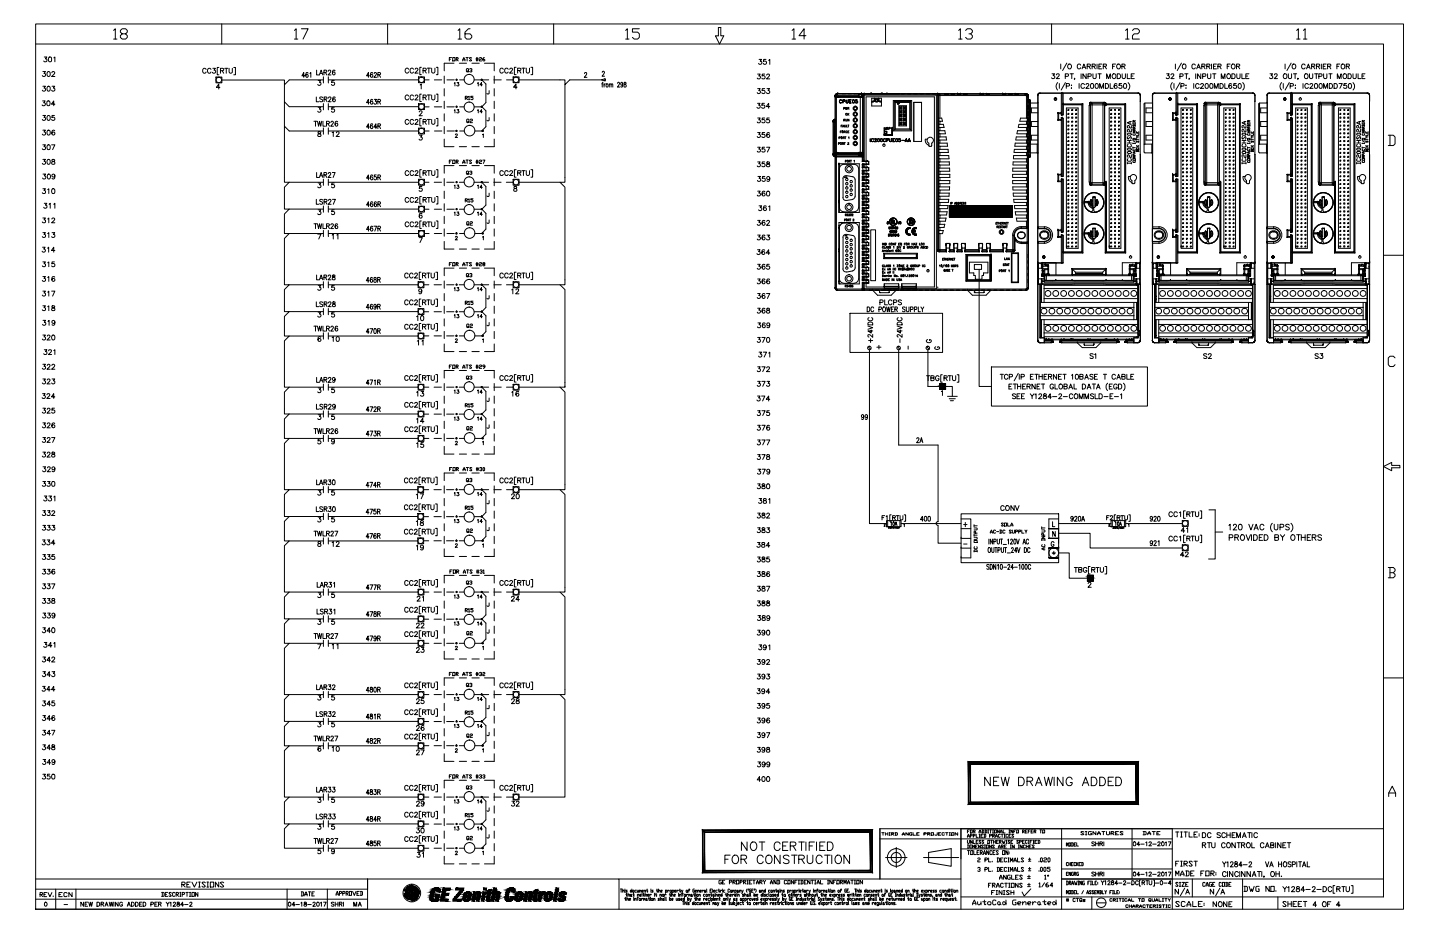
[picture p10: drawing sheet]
<svg xmlns="http://www.w3.org/2000/svg" width="432mm" height="279mm" viewBox="0 0 432 279" stroke-linecap="round" stroke-linejoin="round" font-family="sans-serif">
<g fill="none" stroke="#000" stroke-width=".3">
<path d="M13.3 17.1h.7l-.4 .5a.49 .49 0 0 1 .4 .8 .49 .49 0 0 1-.9-.1M14.7 17.1h.2a.71 .71 0 0 1 .6 .8 .71 .71 0 0 1-.8 .6l-.2-.6zM16.1 17.3l.4-.2v1.4M227.6 17.8h.8l-.4 .6a.49 .49 0 0 1 .3 .7 .49 .49 0 0 1-.8-.1M229.7 17.8h-.7l-.1 .6a.52 .52 0 0 1 .8 0 .52 .52 0 0 1 0 .8 .52 .52 0 0 1-.8-.2M230.5 18.1l.3-.3v1.5M12.8 30.3h.7l-.4 .5a.48 .48 0 0 1 .4 .8 .48 .48 0 0 1-.9-.2M12.9 21.4h.7l-.4 .6a.49 .49 0 0 1 .5 .5 .49 .49 0 0 1-.5 .5 .49 .49 0 0 1-.5-.4M12.9 25.9h.7l-.4 .5a.5 .5 0 0 1 .4 .8 .5 .5 0 0 1-.9-.2M12.9 34.6h.7l-.4 .6a.49 .49 0 0 1 .5 .5 .49 .49 0 0 1-.5 .5 .49 .49 0 0 1-.5-.4M12.9 39h.7l-.4 .6a.5 .5 0 0 1 .4 .8 .5 .5 0 0 1-.9-.2M14.3 30.3h.2a.71 .71 0 0 1 .5 .8 .71 .71 0 0 1-.7 .6l-.3-.6z"/>
<path d="M14.3 21.5a.66 .66 0 0 1 .8 .7 .66 .66 0 0 1-.8 .6l-.2-.5zM14.3 25.9a.66 .66 0 0 1 .8 .7 .66 .66 0 0 1-.8 .6l-.2-.5zM14.3 34.7a.66 .66 0 0 1 .8 .7 .66 .66 0 0 1-.8 .6l-.2-.5zM14.3 39.1a.66 .66 0 0 1 .8 .7 .66 .66 0 0 1-.8 .6l-.2-.5zM15.6 21.8l.2-.4 .6 .3-.9 1.2h1M15.6 25.9h.8l-.4 .5a.5 .5 0 0 1 .4 .8 .5 .5 0 0 1-.9-.2M16.3 34.6h-.7v.6a.51 .51 0 0 1 .7 .1 .51 .51 0 0 1-.1 .7 .51 .51 0 0 1-.7-.2M16.4 39.2l-.1-.1a.72 .72 0 0 0-.7 .6 .72 .72 0 0 0 .4 .8 .46 .46 0 0 0 .5-.5 .46 .46 0 0 0-.4-.4 .46 .46 0 0 0-.5 .4M16.5 31.2h-1.1l.7-.9v1.4M227.1 31h.8l-.4 .5a.5 .5 0 0 1 .3 .8 .5 .5 0 0 1-.8-.1M227.2 22.2h.8l-.5 .6a.48 .48 0 0 1 .4 .7 .48 .48 0 0 1-.8-.1M227.2 26.6h.8l-.5 .6a.47 .47 0 0 1 .5 .4 .47 .47 0 0 1-.4 .5 .47 .47 0 0 1-.5-.3"/>
<path d="M227.2 35.4h.8l-.5 .5a.48 .48 0 0 1 .4 .8 .48 .48 0 0 1-.8-.1M227.2 39.7h.8l-.5 .6a.49 .49 0 0 1 .4 .8 .49 .49 0 0 1-.8-.2M229.2 31h-.7v.6a.51 .51 0 0 1 .7 0 .51 .51 0 0 1-.1 .8 .51 .51 0 0 1-.7-.2M229.3 22.2h-.7l-.1 .6a.53 .53 0 0 1 .8 0 .53 .53 0 0 1-.1 .7 .53 .53 0 0 1-.7-.1M229.3 26.6h-.7l-.1 .6a.52 .52 0 0 1 .8-.1 .52 .52 0 0 1-.1 .8 .52 .52 0 0 1-.7-.1M229.3 35.4h-.7l-.1 .6a.53 .53 0 0 1 .8-.1 .53 .53 0 0 1-.1 .8 .53 .53 0 0 1-.7-.1M229.3 39.7h-.7l-.1 .7a.52 .52 0 0 1 .8-.1 .52 .52 0 0 1-.1 .8 .52 .52 0 0 1-.7-.2M229.9 22.5l.3-.3 .5 .3-.8 1.2h.9M230 26.6h.7l-.4 .6a.47 .47 0 0 1 .5 .4 .47 .47 0 0 1-.4 .5 .47 .47 0 0 1-.5-.3M230.7 35.4h-.7l-.1 .6a.53 .53 0 0 1 .8-.1 .53 .53 0 0 1-.1 .8 .53 .53 0 0 1-.7-.1M230.7 39.9v-.1a.66 .66 0 0 0-.8 .7 .66 .66 0 0 0 .7 .6 .46 .46 0 0 0 0-.7 .46 .46 0 0 0-.7 .3M230.8 31.9h-1l.7-.9v1.5"/>
<path d="M12.9 43.4h.7l-.4 .6a.49 .49 0 0 1 .3 .8 .49 .49 0 0 1-.8-.2M12.9 47.8h.7l-.4 .5a.5 .5 0 0 1 .4 .8 .5 .5 0 0 1-.9-.1M12.9 56.6h.7l-.4 .5a.49 .49 0 0 1 .3 .8 .49 .49 0 0 1-.8-.1M12.9 52.2h.8l-.4 .5a.49 .49 0 0 1 .3 .8 .49 .49 0 0 1-.8-.1M14.3 43.5l.2-.1a.71 .71 0 0 1 .6 .8 .71 .71 0 0 1-.8 .6l-.2-.6zM14.3 47.9a.66 .66 0 0 1 .8 .6 .66 .66 0 0 1-.8 .7l-.2-.6zM14.3 56.8l.3-.2v1.4M14.4 52.3a.66 .66 0 0 1 .7 .6 .66 .66 0 0 1-.7 .7l-.2-.6zM15.5 43.4h1l-.7 1.5M15.6 47.9v.3a.76 .76 0 0 1 .7 1l-.7-.1v-.5l.8-.4-.3-.4zM15.7 56.6h.2a.71 .71 0 0 1 .6 .8 .71 .71 0 0 1-.8 .6l-.2-.6zM16.5 52.6a.45 .45 0 0 1-.7 .4 .45 .45 0 0 1-.1-.7 .45 .45 0 0 1 .7 .1l.1 .2a.69 .69 0 0 1-.6 1.1l-.3-.2"/>
<path d="M227.2 44.1h.8l-.5 .6a.49 .49 0 0 1 .4 .8 .49 .49 0 0 1-.8-.2M227.2 48.5h.8l-.5 .6a.48 .48 0 0 1 .4 .8 .48 .48 0 0 1-.8-.2M227.2 57.3h.8l-.5 .6a.49 .49 0 0 1 .4 .7 .49 .49 0 0 1-.8-.1M227.3 52.9h.7l-.4 .6a.49 .49 0 0 1 .4 .7 .49 .49 0 0 1-.9-.1M229.3 44.1h-.7l-.1 .7a.52 .52 0 0 1 .8-.1 .52 .52 0 0 1-.1 .8 .52 .52 0 0 1-.7-.2M229.3 48.5h-.7l-.1 .6a.53 .53 0 0 1 .8 0 .53 .53 0 0 1-.1 .8 .53 .53 0 0 1-.7-.2M229.3 52.9h-.6l-.1 .6a.51 .51 0 0 1 .8 0 .51 .51 0 0 1-.2 .8 .51 .51 0 0 1-.7-.2M229.3 57.5v-.1a.67 .67 0 0 0-.8 .6 .67 .67 0 0 0 .7 .7 .46 .46 0 0 0 0-.8 .46 .46 0 0 0-.7 .4M229.9 44.1h.9l-.7 1.5M229.9 57.6l.2-.2a.66 .66 0 0 1 .7 .6 .66 .66 0 0 1-.7 .7zM230 48.6v.4l.8 .5a.51 .51 0 0 1-.4 .5 .51 .51 0 0 1-.5-.3v-.4l.8-.4v-.3zM230.8 53.4a.47 .47 0 0 1-.6 .4 .47 .47 0 0 1-.2-.7 .47 .47 0 0 1 .7 0l.1 .6-.2 .6-.6-.1"/>
<path d="M12.8 74.1h.7l-.4 .6a.49 .49 0 0 1 .4 .7 .49 .49 0 0 1-.9-.1M12.9 65.3h.7l-.4 .6a.5 .5 0 0 1 .4 .8 .5 .5 0 0 1-.9-.2M12.9 69.8h.7l-.4 .5a.49 .49 0 0 1 .3 .8 .49 .49 0 0 1-.8-.2M12.9 78.5h.7l-.4 .6a.49 .49 0 0 1 .3 .8 .49 .49 0 0 1-.8-.2M13.3 60.9h.7l-.4 .6a.5 .5 0 0 1 .4 .8 .5 .5 0 0 1-.9-.2M14.3 74.4l.3-.3v1.5M14.3 65.6l.3-.3v1.5M14.3 70l.3-.2v1.4M14.3 78.8l.3-.3v1.5M14.7 61.2l.4-.3v1.5M15.6 65.7v-.2l.5-.2 .3 .5-.9 1h1M15.6 69.8h.8l-.4 .5a.49 .49 0 0 1 .3 .8 .49 .49 0 0 1-.8-.2"/>
<path d="M16.1 61.2l.4-.3v1.5M16.3 78.5h-.7v.6a.51 .51 0 0 1 .7 .1 .51 .51 0 0 1-.1 .7 .51 .51 0 0 1-.7-.2M16.5 75.1h-1.1l.7-1v1.5M227.1 74.9h.8l-.4 .5a.49 .49 0 0 1 .4 .5 .49 .49 0 0 1-.4 .5 .49 .49 0 0 1-.5-.4M227.2 66.1h.8l-.5 .5a.49 .49 0 0 1 .4 .8 .49 .49 0 0 1-.8-.1M227.2 70.5h.8l-.5 .5a.48 .48 0 0 1 .4 .8 .48 .48 0 0 1-.8-.1M227.2 79.2h.8l-.5 .6a.49 .49 0 0 1 .4 .8 .49 .49 0 0 1-.8-.2M227.6 61.7h.8l-.4 .6a.48 .48 0 0 1 .3 .7 .48 .48 0 0 1-.8-.1M229.3 75l-.3-.1a.68 .68 0 0 0-.6 .7 .68 .68 0 0 0 .7 .6 .45 .45 0 0 0 0-.7 .45 .45 0 0 0-.6 .3M229.3 66.3v-.1a.67 .67 0 0 0-.8 .6 .67 .67 0 0 0 .7 .7 .46 .46 0 0 0 0-.8 .46 .46 0 0 0-.7 .3M229.3 70.7v-.2a.68 .68 0 0 0-.8 .6 .68 .68 0 0 0 .7 .8 .46 .46 0 0 0 0-.8 .46 .46 0 0 0-.7 .3M229.3 79.4v-.1a.67 .67 0 0 0-.8 .6 .67 .67 0 0 0 .7 .7 .46 .46 0 0 0 0-.7 .46 .46 0 0 0-.7 .3"/>
<path d="M229.8 61.9l-.3-.2a.68 .68 0 0 0-.6 .8 .68 .68 0 0 0 .7 .6 .46 .46 0 0 0 0-.8 .46 .46 0 0 0-.7 .4M229.9 66.4l.6-.3 .2 .4-.8 1h.9M230 70.5h.7l-.4 .5a.48 .48 0 0 1 .4 .8 .48 .48 0 0 1-.8-.1M230.5 62l.3-.3v1.4M230.7 79.2h-.7l-.1 .7a.52 .52 0 0 1 .8-.1 .52 .52 0 0 1-.1 .8 .52 .52 0 0 1-.7-.2M230.8 75.8h-1l.7-.9v1.4M12.9 82.9h.7l-.4 .6a.49 .49 0 0 1 .5 .4 .49 .49 0 0 1-.5 .5 .49 .49 0 0 1-.5-.3M12.9 87.3h.7l-.4 .5a.5 .5 0 0 1 .4 .8 .5 .5 0 0 1-.9-.1M12.9 91.7h.7l-.4 .5a.49 .49 0 0 1 .3 .8 .49 .49 0 0 1-.8-.1M12.9 96h.8l-.4 .6a.48 .48 0 0 1 .3 .8 .48 .48 0 0 1-.8-.2M14.3 83.2l.3-.3v1.5M14.3 87.6l.3-.3v1.5"/>
<path d="M14.3 91.9l.3-.2v1.4M14.4 96.3l.3-.3v1.5M15.5 87.3h1l-.7 1.5M15.6 91.7l.2 .5a.48 .48 0 0 1 .6 .3 .48 .48 0 0 1-.3 .6h-.5l-.1-.4 .9-.8zM16.4 83.1l-.3-.2a.68 .68 0 0 0-.6 .8 .68 .68 0 0 0 .7 .6 .45 .45 0 0 0 0-.8 .45 .45 0 0 0-.6 .4M16.5 96.5a.45 .45 0 0 1-.7 .4 .45 .45 0 0 1-.1-.8 .45 .45 0 0 1 .7 .2l.1 .2a.67 .67 0 0 1-.6 1l-.3-.2M227.2 83.6h.8l-.5 .6a.48 .48 0 0 1 .4 .7 .48 .48 0 0 1-.8-.1M227.2 88h.8l-.5 .6a.47 .47 0 0 1 .5 .4 .47 .47 0 0 1-.4 .5 .47 .47 0 0 1-.5-.3M227.2 92.4h.8l-.5 .5a.49 .49 0 0 1 .4 .8 .49 .49 0 0 1-.8-.1M227.3 96.8h.7l-.4 .6a.48 .48 0 0 1 .4 .7 .48 .48 0 0 1-.9-.1M229.3 83.8v-.1a.68 .68 0 0 0-.8 .6 .68 .68 0 0 0 .7 .7 .46 .46 0 0 0 0-.7 .46 .46 0 0 0-.7 .3M229.3 88.2v-.1a.67 .67 0 0 0-.8 .6 .67 .67 0 0 0 .7 .7 .46 .46 0 0 0 0-.8 .46 .46 0 0 0-.7 .4"/>
<path d="M229.3 92.6v-.1a.67 .67 0 0 0-.8 .6 .67 .67 0 0 0 .7 .7 .46 .46 0 0 0 0-.8 .46 .46 0 0 0-.7 .4M229.4 97l-.1-.2a.72 .72 0 0 0-.8 .6 .72 .72 0 0 0 .5 .8 .45 .45 0 0 0 .5-.4 .45 .45 0 0 0-.4-.5 .45 .45 0 0 0-.5 .5M229.9 88h.9l-.7 1.5M230 92.5v.4l.8 .5-.1 .4-.5 .1a.5 .5 0 0 1-.3-.7 .5 .5 0 0 1 .6-.3l.2-.4zM230.7 83.8v-.1a.72 .72 0 0 0-.9 .5 .72 .72 0 0 0 .5 .9 .45 .45 0 0 0 .5-.5 .45 .45 0 0 0-.4-.4 .45 .45 0 0 0-.5 .4M230.8 97.3a.47 .47 0 0 1-.6 .4 .47 .47 0 0 1-.2-.7 .47 .47 0 0 1 .7 0l.1 .3a.69 .69 0 0 1-.5 .9l-.3-.2M12.8 118h.7l-.4 .6a.48 .48 0 0 1 .4 .7 .48 .48 0 0 1-.9-.1M12.9 100.4h.7l-.4 .6a.5 .5 0 0 1 .4 .8 .5 .5 0 0 1-.9-.2M12.9 109.2h.7l-.4 .6a.49 .49 0 0 1 .5 .5 .49 .49 0 0 1-.5 .5 .49 .49 0 0 1-.5-.4M12.9 113.6h.7l-.4 .6a.5 .5 0 0 1 .4 .8 .5 .5 0 0 1-.9-.2M13.3 104.8h.7l-.4 .6a.49 .49 0 0 1 .4 .8 .49 .49 0 0 1-.9-.2M14.1 118.3a.44 .44 0 0 1 .4-.3 .44 .44 0 0 1 .4 .3l-.9 1.2h1"/>
<path d="M14.2 100.8a.43 .43 0 0 1 .4-.4 .43 .43 0 0 1 .4 .3l-.9 1.2h1M14.2 109.6l.1-.3a.44 .44 0 0 1 .6 .1 .44 .44 0 0 1-.1 .6l-.7 .7h1M14.2 113.9a.43 .43 0 0 1 .4-.3 .43 .43 0 0 1 .4 .3l-.9 1.2h1M14.6 105.2l.2-.4 .6 .3-.9 1.2h1M15.6 109.6l.2-.4 .6 .3-.9 1.2h1M15.6 113.6h.8l-.4 .6a.5 .5 0 0 1 .4 .8 .5 .5 0 0 1-.9-.2M15.7 100.5a.66 .66 0 0 1 .8 .7 .66 .66 0 0 1-.8 .6l-.2-.5zM16.1 105.1l.4-.3v1.5M16.5 119h-1.1l.7-1v1.5M227.1 118.7h.8l-.4 .6a.5 .5 0 0 1 .3 .8 .5 .5 0 0 1-.8-.2M227.2 101.2h.8l-.5 .6a.47 .47 0 0 1 .5 .4 .47 .47 0 0 1-.4 .5 .47 .47 0 0 1-.5-.4M227.2 110h.8l-.5 .5a.48 .48 0 0 1 .4 .8 .48 .48 0 0 1-.8-.1"/>
<path d="M227.2 114.3h.8l-.5 .6a.47 .47 0 0 1 .5 .5 .47 .47 0 0 1-.4 .5 .47 .47 0 0 1-.5-.4M227.6 105.6h.8l-.4 .5a.49 .49 0 0 1 .3 .8 .49 .49 0 0 1-.8-.1M228.4 118.7h.9l-.6 1.5M228.5 101.2h.9l-.7 1.4M228.5 110h.9l-.7 1.4M228.5 114.3h.9l-.7 1.5M228.9 105.6h1l-.8 1.4M229.9 110.3l.3-.3 .5 .2-.8 1.2h.9M230 114.3h.7l-.4 .6a.47 .47 0 0 1 .5 .5 .47 .47 0 0 1-.4 .5 .47 .47 0 0 1-.5-.4M230.1 101.2a.66 .66 0 0 1 .7 .7 .66 .66 0 0 1-.7 .7l-.2-.6zM230.5 105.9l.3-.3v1.4M230.8 119.7h-1l.7-1v1.5"/>
<path d="M12.9 122.4h.7l-.4 .6a.49 .49 0 0 1 .5 .4 .49 .49 0 0 1-.5 .5 .49 .49 0 0 1-.5-.3M12.9 126.8h.7l-.4 .5a.5 .5 0 0 1 .4 .8 .5 .5 0 0 1-.9-.1M12.9 131.2h.7l-.4 .5a.49 .49 0 0 1 .3 .8 .49 .49 0 0 1-.8-.1M12.9 135.5h.7l-.4 .6a.5 .5 0 0 1 .4 .8 .5 .5 0 0 1-.9-.2M12.9 139.9h.8l-.4 .6a.49 .49 0 0 1 .3 .8 .49 .49 0 0 1-.8-.2M14.2 122.8l.3-.4 .5 .3-.9 1.2h1M14.2 127.1a.43 .43 0 0 1 .4-.3 .43 .43 0 0 1 .4 .3l-.9 1.2h1M14.2 131.5a.44 .44 0 0 1 .4-.3 .44 .44 0 0 1 .4 .2l-.9 1.2h1M14.2 135.9l.3-.4 .5 .3-.9 1.2h1M15.5 131.2h1l-.7 1.4M15.6 135.6v.3a.76 .76 0 0 1 .7 1h-.7v-.5l.8-.5-.3-.4zM16.3 122.4h-.7v.6a.51 .51 0 0 1 .7 0 .51 .51 0 0 1-.1 .8 .51 .51 0 0 1-.7-.2"/>
<path d="M16.4 127l-.1-.1a.72 .72 0 0 0-.7 .5 .72 .72 0 0 0 .4 .9 .46 .46 0 0 0 .5-.5 .46 .46 0 0 0-.4-.5 .46 .46 0 0 0-.5 .4M227.2 123.1h.8l-.5 .6a.48 .48 0 0 1 .4 .7 .48 .48 0 0 1-.8-.1M227.2 127.5h.8l-.5 .5a.49 .49 0 0 1 .4 .8 .49 .49 0 0 1-.8-.1M227.2 131.9h.8l-.5 .5a.49 .49 0 0 1 .4 .8 .49 .49 0 0 1-.8-.1M227.2 136.3h.8l-.5 .5a.48 .48 0 0 1 .4 .8 .48 .48 0 0 1-.8-.1M228.5 123.1h.9l-.7 1.5M228.5 127.5h.9l-.7 1.5M228.5 131.9h.9l-.7 1.5M228.5 136.3h.9l-.7 1.4M229.9 131.9h.9l-.7 1.5M230 136.3v.5l.8 .5a.51 .51 0 0 1-.4 .5 .51 .51 0 0 1-.5-.3v-.4l.8-.5v-.3zM230.7 123.1h-.7l-.1 .6a.53 .53 0 0 1 .8 0 .53 .53 0 0 1-.1 .8 .53 .53 0 0 1-.7-.2"/>
<path d="M230.7 127.7v-.1a.66 .66 0 0 0-.8 .6 .66 .66 0 0 0 .7 .7 .46 .46 0 0 0 0-.8 .46 .46 0 0 0-.7 .4M12.9 144.3h.7l-.4 .6a.49 .49 0 0 1 .3 .8 .49 .49 0 0 1-.8-.2M12.9 153.1h.7l-.4 .6a.5 .5 0 0 1 .4 .8 .5 .5 0 0 1-.9-.2M12.9 157.5h.7l-.4 .6a.49 .49 0 0 1 .3 .8 .49 .49 0 0 1-.8-.2M13.3 148.7h.7l-.4 .6a.5 .5 0 0 1 .4 .8 .5 .5 0 0 1-.9-.2M14.3 140.3v-.2l.5-.2 .3 .5-.9 1h.9M14.3 144.3h.7l-.4 .6a.49 .49 0 0 1 .3 .8 .49 .49 0 0 1-.8-.2M14.3 153.1h.7l-.4 .6a.5 .5 0 0 1 .4 .8 .5 .5 0 0 1-.9-.2M14.3 157.5h.7l-.4 .6a.49 .49 0 0 1 .3 .8 .49 .49 0 0 1-.8-.2M14.6 148.7h.8l-.4 .6a.5 .5 0 0 1 .4 .8 .5 .5 0 0 1-.9-.2M15.6 153.4v-.2l.5-.1 .3 .4-.9 1h1M15.6 157.5h.8l-.4 .6a.49 .49 0 0 1 .3 .8 .49 .49 0 0 1-.8-.2"/>
<path d="M15.7 144.4l.2-.1a.71 .71 0 0 1 .6 .8 .71 .71 0 0 1-.8 .6l-.2-.6zM16.1 149l.4-.3v1.5M16.5 140.4a.45 .45 0 0 1-.7 .4 .45 .45 0 0 1-.1-.8 .45 .45 0 0 1 .7 .2l.1 .2a.67 .67 0 0 1-.6 1l-.3-.2M227.2 145.1h.8l-.5 .5a.49 .49 0 0 1 .4 .8 .49 .49 0 0 1-.8-.2M227.2 153.8h.8l-.5 .6a.49 .49 0 0 1 .4 .7 .49 .49 0 0 1-.8-.1M227.2 158.2h.8l-.5 .6a.48 .48 0 0 1 .4 .7 .48 .48 0 0 1-.8-.1M227.3 140.7h.7l-.4 .5a.49 .49 0 0 1 .4 .8 .49 .49 0 0 1-.9-.2M227.6 149.5h.8l-.4 .5a.48 .48 0 0 1 .3 .8 .48 .48 0 0 1-.8-.1M228.5 140.7h1l-.7 1.4M228.6 145.1v.4l.8 .5a.51 .51 0 0 1-.4 .5 .51 .51 0 0 1-.5-.3l.2-.5 .6-.3-.2-.3zM228.6 153.9v.4l.8 .5-.1 .4-.5 .1a.5 .5 0 0 1-.3-.6 .5 .5 0 0 1 .6-.3l.2-.5zM228.6 158.3v.4l.8 .5a.51 .51 0 0 1-.4 .5 .51 .51 0 0 1-.5-.3l.2-.5 .6-.3-.2-.4z"/>
<path d="M229 149.5v.4l.4 .2a.45 .45 0 0 1 .5 .5 .45 .45 0 0 1-.7 .3 .48 .48 0 0 1-.3-.6 .48 .48 0 0 1 .7-.3l.2-.2-.1-.3zM229.9 154.2l.6-.4 .2 .4-.8 1.1h.9M229.9 145.3l.2-.2a.66 .66 0 0 1 .7 .7 .66 .66 0 0 1-.7 .7zM230 158.2h.7l-.4 .6a.48 .48 0 0 1 .4 .7 .48 .48 0 0 1-.8-.1M230.5 149.7l.3-.2v1.4M230.8 141.2a.47 .47 0 0 1-.6 .4 .47 .47 0 0 1-.2-.7 .47 .47 0 0 1 .7 0l.1 .6-.2 .6-.6-.2M12.8 161.9h.7l-.4 .5a.49 .49 0 0 1 .4 .8 .49 .49 0 0 1-.9-.1M12.9 166.3h.7l-.4 .5a.5 .5 0 0 1 .4 .8 .5 .5 0 0 1-.9-.1M12.9 170.7h.7l-.4 .5a.49 .49 0 0 1 .3 .8 .49 .49 0 0 1-.8-.1M12.9 175h.7l-.4 .6a.5 .5 0 0 1 .4 .8 .5 .5 0 0 1-.9-.2M12.9 179.4h.7l-.4 .6a.49 .49 0 0 1 .3 .8 .49 .49 0 0 1-.8-.2M14.2 161.9h.7l-.4 .5a.49 .49 0 0 1 .4 .8 .49 .49 0 0 1-.9-.1"/>
<path d="M14.3 166.3h.7l-.4 .5a.5 .5 0 0 1 .4 .8 .5 .5 0 0 1-.9-.1M14.3 170.7h.7l-.4 .5a.49 .49 0 0 1 .3 .8 .49 .49 0 0 1-.8-.1M14.3 175h.7l-.4 .6a.5 .5 0 0 1 .4 .8 .5 .5 0 0 1-.9-.2M14.3 179.4h.7l-.4 .6a.49 .49 0 0 1 .3 .8 .49 .49 0 0 1-.8-.2M15.5 175h1l-.7 1.5M15.6 179.5l.2 .5a.48 .48 0 0 1 .6 .3 .48 .48 0 0 1-.3 .6l-.5-.1-.1-.4 .9-.8zM16.3 166.3h-.7v.6a.51 .51 0 0 1 .7 0 .51 .51 0 0 1-.1 .8 .51 .51 0 0 1-.7-.2M16.4 170.8l-.3-.1a.68 .68 0 0 0-.6 .7 .68 .68 0 0 0 .7 .6 .45 .45 0 0 0 0-.7 .45 .45 0 0 0-.6 .3M16.5 162.8h-1.1l.7-.9v1.5M227.1 162.6h.8l-.4 .6a.49 .49 0 0 1 .4 .5 .49 .49 0 0 1-.4 .5 .49 .49 0 0 1-.5-.4M227.2 167h.8l-.5 .5a.49 .49 0 0 1 .4 .8 .49 .49 0 0 1-.8-.1M227.2 171.4h.8l-.5 .5a.48 .48 0 0 1 .4 .8 .48 .48 0 0 1-.8-.1"/>
<path d="M227.2 175.8h.8l-.5 .5a.47 .47 0 0 1 .5 .5 .47 .47 0 0 1-.4 .5 .47 .47 0 0 1-.5-.4M228.5 162.7v.4a.59 .59 0 0 1 .7 .2 .59 .59 0 0 1 0 .7l-.7-.1v-.5l.8-.4-.1-.3zM228.6 167.1v.4l.8 .5-.1 .4-.5 .1a.5 .5 0 0 1-.3-.7 .5 .5 0 0 1 .6-.3l.2-.4zM228.6 171.4v.5l.8 .5a.51 .51 0 0 1-.4 .5 .51 .51 0 0 1-.5-.3l.2-.5 .6-.4v-.3zM228.6 175.8v.5l.8 .5-.1 .4h-.5a.48 .48 0 0 1-.3-.6 .48 .48 0 0 1 .6-.3l.2-.5zM229.9 175.8h.9l-.7 1.4M230.7 167h-.7l-.1 .6a.52 .52 0 0 1 .8 0 .52 .52 0 0 1-.1 .8 .52 .52 0 0 1-.7-.2M230.7 171.6v-.2a.72 .72 0 0 0-.9 .6 .72 .72 0 0 0 .5 .8 .45 .45 0 0 0 .5-.4 .45 .45 0 0 0-.4-.5 .45 .45 0 0 0-.5 .5M230.8 163.6h-1l.7-1v1.5M12.9 188.2h.7l-.4 .6a.5 .5 0 0 1 .4 .8 .5 .5 0 0 1-.9-.2M12.9 197h.7l-.4 .6a.49 .49 0 0 1 .5 .4 .49 .49 0 0 1-.5 .5 .49 .49 0 0 1-.5-.4M12.9 183.8h.8l-.4 .6a.48 .48 0 0 1 .3 .8 .48 .48 0 0 1-.8-.2"/>
<path d="M13.3 192.6h.7l-.4 .6a.49 .49 0 0 1 .4 .8 .49 .49 0 0 1-.9-.2M14.3 183.8h.8l-.5 .6a.47 .47 0 0 1 .5 .4 .47 .47 0 0 1-.4 .5 .47 .47 0 0 1-.5-.3M15.1 189.2h-1l.7-1v1.5M15.1 197.9h-1l.7-.9v1.4M15.6 197.3l.2-.3 .6 .3-.9 1.1h1M15.6 193.6h-1.1l.7-1v1.4M15.7 188.3a.66 .66 0 0 1 .8 .6 .66 .66 0 0 1-.8 .7l-.2-.6zM16.1 192.9l.4-.3v1.4M16.5 184.3a.45 .45 0 0 1-.7 .3 .45 .45 0 0 1-.1-.7 .45 .45 0 0 1 .7 .1l.1 .3a.67 .67 0 0 1-.6 1l-.3-.2M227.2 180.2h.8l-.5 .5a.49 .49 0 0 1 .4 .8 .49 .49 0 0 1-.8-.2M227.2 188.9h.8l-.5 .6a.47 .47 0 0 1 .5 .5 .47 .47 0 0 1-.4 .5 .47 .47 0 0 1-.5-.4M227.2 197.7h.8l-.5 .6a.48 .48 0 0 1 .4 .7 .48 .48 0 0 1-.8-.1"/>
<path d="M227.3 184.6h.7l-.4 .5a.48 .48 0 0 1 .4 .8 .48 .48 0 0 1-.9-.2M227.6 193.3h.8l-.4 .6a.49 .49 0 0 1 .3 .7 .49 .49 0 0 1-.8-.1M228.6 180.2v.5l.8 .4-.1 .5h-.5a.5 .5 0 0 1-.3-.6 .5 .5 0 0 1 .6-.3l.2-.5zM228.7 184.6v.4l.6 .2 .2 .3a.45 .45 0 0 1-.6 .5 .45 .45 0 0 1-.2-.8l.5-.1 .2-.3zM229.3 189.4a.45 .45 0 0 1-.6 .3 .45 .45 0 0 1-.1-.7 .45 .45 0 0 1 .7 .1v.3a.67 .67 0 0 1-.5 1l-.3-.2M229.3 198.2a.45 .45 0 0 1-.6 .3 .45 .45 0 0 1-.1-.7 .45 .45 0 0 1 .7 .1v1l-.4 .3-.4-.2M229.8 193.8a.45 .45 0 0 1-.6 .4 .45 .45 0 0 1-.2-.7 .45 .45 0 0 1 .7 0l.1 .7-.2 .5-.7-.1M229.9 198.1l.3-.4 .5 .3-.8 1.2h.9M230 180.2v.5l.8 .4-.1 .5h-.5a.5 .5 0 0 1-.3-.6 .5 .5 0 0 1 .6-.3l.2-.5zM230.1 189a.66 .66 0 0 1 .7 .7 .66 .66 0 0 1-.7 .6l-.2-.5zM230.5 193.6l.3-.3v1.5M230.8 185a.47 .47 0 0 1-.6 .5 .47 .47 0 0 1-.2-.7 .47 .47 0 0 1 .7 0l.1 .2a.69 .69 0 0 1-.5 1l-.3-.2"/>
<path d="M12.8 205.8h.7l-.4 .5a.48 .48 0 0 1 .4 .8 .48 .48 0 0 1-.9-.1M12.9 201.4h.7l-.4 .5a.5 .5 0 0 1 .4 .8 .5 .5 0 0 1-.9-.1M12.9 210.1h.7l-.4 .6a.49 .49 0 0 1 .5 .5 .49 .49 0 0 1-.5 .5 .49 .49 0 0 1-.5-.4M12.9 214.5h.7l-.4 .6a.5 .5 0 0 1 .4 .8 .5 .5 0 0 1-.9-.2M12.9 218.9h.7l-.4 .6a.49 .49 0 0 1 .3 .8 .49 .49 0 0 1-.8-.2M15.1 206.7h-1.1l.7-.9v1.4M15.1 202.3h-1l.7-.9v1.4M15.1 211.1h-1l.7-1v1.5M15.1 215.5h-1l.7-1v1.5M15.1 219.9h-1l.7-1v1.5M15.5 218.9h1l-.7 1.5M15.6 201.4h.8l-.4 .5a.5 .5 0 0 1 .4 .8 .5 .5 0 0 1-.9-.1"/>
<path d="M16.3 210.1h-.7v.7a.51 .51 0 0 1 .7 0 .51 .51 0 0 1-.1 .7 .51 .51 0 0 1-.7-.2M16.4 214.7l-.1-.1a.72 .72 0 0 0-.7 .6 .72 .72 0 0 0 .4 .8 .46 .46 0 0 0 .5-.4 .46 .46 0 0 0-.4-.5 .46 .46 0 0 0-.5 .4M16.5 206.7h-1.1l.7-.9v1.4M227.1 206.5h.8l-.4 .5a.5 .5 0 0 1 .3 .9 .5 .5 0 0 1-.8-.2M227.2 202.1h.8l-.5 .6a.47 .47 0 0 1 .5 .4 .47 .47 0 0 1-.4 .5 .47 .47 0 0 1-.5-.3M227.2 210.9h.8l-.5 .5a.48 .48 0 0 1 .4 .8 .48 .48 0 0 1-.8-.1M227.2 215.3h.8l-.5 .5a.49 .49 0 0 1 .4 .8 .49 .49 0 0 1-.8-.2M227.2 219.7h.8l-.5 .5a.49 .49 0 0 1 .4 .8 .49 .49 0 0 1-.8-.2M229.3 207a.47 .47 0 0 1-.6 .4 .47 .47 0 0 1-.2-.7 .47 .47 0 0 1 .7 0l.1 .6-.2 .6-.4 .1-.2-.2M229.3 202.6a.45 .45 0 0 1-.6 .3 .45 .45 0 0 1-.1-.7 .45 .45 0 0 1 .7 .1v.3a.67 .67 0 0 1-.5 1l-.3-.2M229.3 211.4a.45 .45 0 0 1-.6 .3 .45 .45 0 0 1-.1-.7 .45 .45 0 0 1 .7 .1v1l-.4 .2-.4-.2M229.3 215.8a.45 .45 0 0 1-.6 .3 .45 .45 0 0 1-.1-.8 .45 .45 0 0 1 .7 .2v.3a.67 .67 0 0 1-.5 .9l-.3-.2"/>
<path d="M229.9 219.7h.9l-.7 1.4M230 202.1h.7l-.4 .6a.47 .47 0 0 1 .5 .4 .47 .47 0 0 1-.4 .5 .47 .47 0 0 1-.5-.3M230.7 210.9h-.7l-.1 .6a.53 .53 0 0 1 .8-.1 .53 .53 0 0 1-.1 .8 .53 .53 0 0 1-.7-.1M230.7 215.5v-.2a.66 .66 0 0 0-.8 .7 .66 .66 0 0 0 .7 .6 .46 .46 0 0 0 0-.7 .46 .46 0 0 0-.7 .3M230.8 207.5h-1l.7-1v1.5M12.9 223.3h.7l-.4 .6a.49 .49 0 0 1 .5 .5 .49 .49 0 0 1-.5 .5 .49 .49 0 0 1-.5-.4M12.9 232.1h.7l-.4 .5a.49 .49 0 0 1 .3 .9 .49 .49 0 0 1-.8-.2M12.9 227.7h.8l-.4 .5a.49 .49 0 0 1 .3 .8 .49 .49 0 0 1-.8-.1M14.9 232.1h-.6l-.1 .6a.52 .52 0 0 1 .7 0 .52 .52 0 0 1-.1 .8 .52 .52 0 0 1-.7-.2M15.1 224.3h-1l.7-1v1.5M15.2 228.7h-1l.6-1v1.5M15.6 223.4v.4a.59 .59 0 0 1 .7 .2 .59 .59 0 0 1 0 .7l-.7-.1v-.5l.8-.4-.3-.4z"/>
<path d="M15.7 232.1h.2a.71 .71 0 0 1 .6 .8 .71 .71 0 0 1-.8 .6l-.2-.6zM16.5 228.2a.45 .45 0 0 1-.7 .3 .45 .45 0 0 1-.1-.7 .45 .45 0 0 1 .7 .1l.1 .3a.67 .67 0 0 1-.6 1l-.3-.2M227.2 224.1h.8l-.5 .5a.48 .48 0 0 1 .4 .8 .48 .48 0 0 1-.8-.2M227.3 228.4h.7l-.4 .6a.49 .49 0 0 1 .4 .7 .49 .49 0 0 1-.9-.1M228.1 233.8h-1l.6-1v1.5M228.7 232.9a.66 .66 0 0 1 .7 .7 .66 .66 0 0 1-.7 .6l-.2-.5zM229.3 220.1a.45 .45 0 0 1-.6 .4 .45 .45 0 0 1-.1-.8 .45 .45 0 0 1 .7 .2v.2a.69 .69 0 0 1-.5 1l-.3-.2M229.3 224.5a.45 .45 0 0 1-.6 .4 .45 .45 0 0 1-.1-.8 .45 .45 0 0 1 .7 .2v.9l-.4 .3-.4-.2M229.4 228.9a.47 .47 0 0 1-.6 .4 .47 .47 0 0 1-.2-.7 .47 .47 0 0 1 .7 0l.1 .7-.2 .5-.6-.1M230 224.1v.4l.8 .5a.51 .51 0 0 1-.4 .5 .51 .51 0 0 1-.5-.3v-.3l.8-.5v-.3zM230.1 232.9a.66 .66 0 0 1 .7 .7 .66 .66 0 0 1-.7 .6l-.2-.5zM230.8 228.9a.47 .47 0 0 1-.6 .4 .47 .47 0 0 1-.2-.7 .47 .47 0 0 1 .7 0l.1 .7-.2 .5-.6-.1"/>
</g>
<!-- layer: 0 -->
<g fill="#000" stroke="#000" stroke-width=".3">
<path d="M290.4 228.4h50.9zM290.5 228.5l50.8-.1zM341.3 228.4v12.7zM341.2 228.5l.1 12.6zM290.4 241.1h50.9zM290.5 241h50.7l-50.8 .1zM290.4 228.4v12.7zM290.4 228.4l.1 12.6z"/>
<path d="M290.5 228.4l.5 .5zM290.4 228.5l.5 .6z"/>
<path d="M290.9 228.9h49.9zM291 229.1l49.8-.2zM340.8 228.9v11.7zM340.6 229.1l.2 11.5zM290.9 240.6h49.9zM290.9 240.6l49.7-.2zM290.9 228.9v11.7zM290.9 228.9l.1 11.5z"/>
<path d="M340.6 228.9l.1 .2 .5-.7zM341.2 228.4l-.5 .7z"/>
<path d="M210.6 248.8h51zM210.8 248.9l50.8-.1zM261.6 248.8v12.8zM261.5 248.9l.1 12.7zM210.6 261.6h51zM210.6 261.6l50.9-.1zM210.6 248.8v12.8zM210.6 248.8l.2 12.7z"/>
<path d="M210.8 248.9l.5 .5zM210.7 248.9l.6 .5z"/>
<path d="M211.2 249.4h49.9zM211.3 249.5l49.8-.1zM261.1 249.4v11.7zM260.9 249.5l.2 11.6zM211.2 261.1h49.9zM211.2 261.1l49.7-.2zM211.2 249.4v11.7zM211.2 249.4l.1 11.5z"/>
<path d="M260.9 249.4l.6-.5zM261.5 248.9l-.5 .6z"/>
<path d="M290.4 241l.5-.5zM290.9 240.5l-.4 .6z"/>
<path d="M340.7 240.5l.6 .5zM340.6 240.6l.7 .4z"/>
<path d="M211.2 260.9l-.4 .7zM211.2 260.9l-.4 .7z"/>
<path d="M261 260.9l.6 .6zM260.9 261l.7 .5z"/>
</g>
<g fill="none" stroke="#000" stroke-width=".3">
<path d="M283.5 115.9h2.1v2.9M284.1 118.8h2.9M284.6 119.5h1.9M285 120.1h.9M362.5 152.9h1.9v14.7h-2M364.4 159.5h2.2M297 233v2.5l-1.7-2.5v2.5M297.9 234.2h1M299.5 233h-1.6v2.5h1.6M300.2 233l.6 2.5 .6-2.5 .6 2.5 .6-2.5M305.4 233h.9a1.36 1.36 0 0 1 .8 1.3 1.36 1.36 0 0 1-.8 1.2h-.9zM308 234.2l1.4-.1 .3-.3-.2-.6-.4-.2h-1.1v2.5"/>
<path d="M308.8 234.2l.9 1.3M310.5 235.5l1-2.5 .9 2.5M310.9 234.7h1.2M313.2 233l.6 2.5 .6-2.5 .6 2.5 .6-2.5M316.1 233v2.5M318.8 233v2.5l-1.7-2.5v2.5M321.5 233.6a.93 .93 0 0 0-1.1-.6 .93 .93 0 0 0-.7 1v.6a.91 .91 0 0 0 .9 .9 .91 .91 0 0 0 .9-.9h-.6M324.6 235.5l.9-2.5 1 2.5M324.9 234.7h1.2M327.2 233h.9a1.36 1.36 0 0 1 .8 1.3 1.36 1.36 0 0 1-.8 1.2h-.9zM329.8 233h.8a1.36 1.36 0 0 1 .9 1.3 1.36 1.36 0 0 1-.9 1.2h-.8zM332.3 234.2h1"/>
<path d="M333.9 233h-1.6v2.5h1.6M334.6 233h.8a1.36 1.36 0 0 1 .9 1.3 1.36 1.36 0 0 1-.9 1.2h-.8zM217.4 257.6h.9M218.9 256.4h-1.5v2.5M219.8 256.7l.2-.2a1.22 1.22 0 0 1 1.5 .5 1.22 1.22 0 0 1-.3 1.6 1.16 1.16 0 0 1-1.6-.2 1.16 1.16 0 0 1 .2-1.7zM222.2 257.6l1.4-.1 .3-.4-.1-.5-.5-.2h-1.1v2.5M223 257.6l.9 1.3M224 252.4v2.6l-1.7-2.6v2.6M225.5 252.5a1.25 1.25 0 0 1 1.5 1.1 1.25 1.25 0 0 1-1.3 1.4 1.53 1.53 0 0 1-.2-2.5zM227.7 252.4h1.6M228.5 252.4v2.6M228.8 257a.91 .91 0 0 0-1-.6 .91 .91 0 0 0-.7 .9 1.06 1.06 0 0 0 .3 1.4 1.06 1.06 0 0 0 1.4-.1v-.3"/>
<path d="M229.8 256.7a.93 .93 0 0 1 1.1-.3 .93 .93 0 0 1 .6 .9 1.06 1.06 0 0 1-.3 1.4 1.06 1.06 0 0 1-1.4-.1l-.2-.7zM233.9 253a.91 .91 0 0 0-1-.6 .91 .91 0 0 0-.8 1v.6a.91 .91 0 0 0 .8 1 .91 .91 0 0 0 1-.7M233.9 256.4v2.5l-1.7-2.5v2.5M234.7 253.6h1M236.2 252.4h-1.5v2.6h1.5M236.6 256.7a.95 .95 0 0 0-.9-.4 .95 .95 0 0 0-.8 .7l.2 .3 1.4 .6 .1 .7a1.16 1.16 0 0 1-1.7 0M237 253.6h1.1l.6-.5a.6 .6 0 0 0-.6-.7h-1.1v2.6M237.3 256.4h1.7M237.8 253.6l.9 1.4M238.2 256.4v2.5M239.5 257.6l1.4-.1 .3-.4-.1-.5-.5-.2h-1.1v2.5M239.5 252.4h1.7"/>
<path d="M240.4 252.4v2.6M240.4 257.6l.8 1.3M241.7 252.4v2.6M242 256.4v1.8a.86 .86 0 0 0 .9 .7 .86 .86 0 0 0 .8-.7v-1.8M242.6 253.6h1M244.2 252.4h-1.6v2.6M244.8 252.4v2.6M245.8 253.6h1M246.5 257a.93 .93 0 0 0-1-.7 .93 .93 0 0 0-.8 1 1.06 1.06 0 0 0 .3 1.4 1.06 1.06 0 0 0 1.4-.1l.1-.3M247.3 256.4h1.6M247.4 252.4h-1.6v2.6h1.6M248.1 252.4h.8a1.35 1.35 0 0 1 .9 1.3 1.35 1.35 0 0 1-.9 1.3h-.8z"/>
<path d="M248.1 256.4v2.5M249.4 256.4v2.5M250.6 256.7l.3-.2a1.22 1.22 0 0 1 1.4 .5 1.22 1.22 0 0 1-.2 1.6 1.16 1.16 0 0 1-1.6-.2 1.16 1.16 0 0 1 .1-1.7zM254.7 256.4v2.5l-1.6-2.5v2.5M288.1 254.5h30.2M288.1 251.5h30.2M288.1 248.4h30.2M328.2 252.5l-.7-.1v.4l.6 .3 .1 .3-.3 .2-.5-.2M328.5 252.4v1.2M328.5 252.9h.8M329.3 252.4v1.2M329.8 252.9h.7l.1-.3-.8-.2v1.2"/>
<path d="M330.2 252.9l.4 .7M331 252.4v1.2M340 252.4a.56 .56 0 0 1 .6 .6 .56 .56 0 0 1-.6 .5l-.2-.4zM341.8 253.2h-.9l.6-.8v1.2M342.1 253.1h1M343.6 252.6l.3-.2v1.2M344.5 252.7a.36 .36 0 0 1 .4-.3 .36 .36 0 0 1 .4 .3l-.8 .9h.8M345.6 253.1h1.1M347.2 252.7l.2-.3 .5 .2-.8 1h.8M348.5 252.4a.56 .56 0 0 1 .6 .6 .56 .56 0 0 1-.6 .5l-.2-.4zM349.4 252.6l.3-.2v1.2M350.3 252.4h.8l-.5 1.2"/>
<path d="M360.5 253.4l.9-.1 .1-.5-1-.2v1.6M360.5 249.6h.5a.78 .78 0 0 1 .6 .8 .78 .78 0 0 1-.6 .7h-.5zM361 253.4l.6 .8M362.1 252.6h1M362.6 252.6v1.6M363.1 250a.55 .55 0 0 0-.6-.4 .55 .55 0 0 0-.4 .6v.4a.55 .55 0 0 0 .4 .5 .55 .55 0 0 0 .6-.3M363.3 252.6v1.1l.5 .5 .5-.3v-1.3M366 249.8l-.9-.1-.1 .4 .8 .4 .2 .4-.4 .2-.7-.2M366.6 258.3l.5 .8 .5-.8M367.1 259.1v.8M367.4 253a.6 .6 0 0 0-.9-.3 .6 .6 0 0 0-.2 .9 .54 .54 0 0 0 .4 .6 .54 .54 0 0 0 .7-.4M367.4 250a.55 .55 0 0 0-.6-.4 .55 .55 0 0 0-.4 .6v.4a.55 .55 0 0 0 .4 .5 .55 .55 0 0 0 .6-.3"/>
<path d="M367.9 258.6l.3-.3v1.6M367.9 249.6v1.5M367.9 250.3h1M367.9 252.8a.66 .66 0 0 1 1.1 .6 .66 .66 0 0 1-1.1 .5zM368.9 249.6v1.5M369 258.7l.2-.4 .4 .1 .2 .4-.9 1.1h.9M369.5 250.3h.5M370.3 258.4v.5a.63 .63 0 0 1 .7 .2 .63 .63 0 0 1 0 .7 .47 .47 0 0 1-.7-.1 .47 .47 0 0 1 .1-.6l.6-.2v-.3l-.2-.3zM370.4 252.6v1.6l-1-1.6v1.6M370.4 249.6h-.9v1.5h.9M370.8 251.1v-1.5l.6 1.5 .6-1.5v1.5M371 252.6h1"/>
<path d="M371.5 252.6v1.6M372.3 253.4l.9-.2v-.4l-.9-.2v1.6M372.5 259.4h-1l.6-1.1v1.6M372.6 251.1l.5-1.5 .6 1.5M372.8 253.4l.5 .8M372.8 250.6h.7M372.8 259.2h1.2M373.9 252.8a.66 .66 0 0 1 1.1 .6 .66 .66 0 0 1-1.1 .5l-.2-.3zM374.1 249.6h1M374.6 258.7l.2-.4 .5 .3-.8 1.3h.9M374.6 249.6v1.5M375.4 252.6v1.6h.8"/>
<path d="M375.4 249.6v1.5M377 250a.55 .55 0 0 0-.6-.4 .55 .55 0 0 0-.4 .6v.4a.55 .55 0 0 0 .4 .5 .55 .55 0 0 0 .6-.3M379 253a.6 .6 0 0 0-.8-.3 .6 .6 0 0 0-.3 .9 .54 .54 0 0 0 .5 .6 .54 .54 0 0 0 .6-.4M379.4 254.2l.6-1.6 .6 1.6M379.5 258.3l.5 1.6 .5-1.6M379.7 253.6h.7M380.7 259.9l.5-1.6 .6 1.6M380.9 259.4h.7M381 253.4l1-.2v-.4l-1-.2v1.6l1-.2v-.5l-.3-.1M382.5 252.6v1.6M383.4 258.3v1.6M383.4 259.1h.9"/>
<path d="M384.1 252.6v1.6l-1-1.6v1.6M384.3 258.3v1.6M384.7 253.4h.6M384.9 258.6l.1-.2a.69 .69 0 0 1 .9 .7 .69 .69 0 0 1-.9 .7l-.2-.5zM385.6 252.6h-.9v1.6h.9M386 252.6h1M386.5 252.6v1.6M387.1 258.6l-.3-.3-.6 .3 .1 .3 .8 .5-.3 .5-.6-.2M387.5 259.2l.8-.1v-.7l-.8-.1v1.6M388.9 258.3v1.6M389.4 258.3h.9M389.8 258.3v1.6"/>
<path d="M390.6 259.9l.5-1.6 .5 1.6M390.8 259.4h.6M392 258.3v1.6h.8M10.7 263.5h174.9v9.1M13.5 270.5a.54 .54 0 0 1 .6 .6 .54 .54 0 0 1-.6 .5l-.2-.4zM19.2 271.2h1.1M25 270.5v1.2l-.8-1.2v1.2M25.5 271h.5M26.3 270.5h-.8v1.2h.8M26.6 270.5l.3 1.2 .3-1.2 .3 1.2 .3-1.2M29.1 270.5h.4a.67 .67 0 0 1 .4 .6 .67 .67 0 0 1-.4 .6h-.4zM30.3 271h.7l.1-.4-.8-.1v1.2"/>
<path d="M30.7 271l.4 .7M31.5 271.7l.4-1.2 .5 1.2M31.7 271.3h.5M32.8 270.5l.2 1.2 .3-1.2 .3 1.2 .3-1.2M34.1 270.5v1.2M35.4 270.5v1.2l-.8-1.2v1.2M36.7 270.7a.43 .43 0 0 0-.5-.2 .43 .43 0 0 0-.3 .4v.3a.43 .43 0 0 0 .4 .5 .43 .43 0 0 0 .4-.5h-.3M38.2 271.7l.4-1.2 .5 1.2M38.3 271.3h.6M39.4 270.5a.64 .64 0 0 1 .8 .4 .64 .64 0 0 1-.4 .8h-.4zM40.6 270.5h.4a.67 .67 0 0 1 .4 .6 .67 .67 0 0 1-.4 .6h-.4zM41.9 271h.4"/>
<path d="M42.6 270.5h-.7v1.2h.7M42.9 270.5h.4a.67 .67 0 0 1 .4 .6 .67 .67 0 0 1-.4 .6h-.4zM45.2 271.1l.7-.1 .1-.3-.3-.2h-.5v1.2M46.4 271h.5M47.2 270.5h-.8v1.2h.8M47.5 271h.7l.1-.4-.8-.1v1.2M47.9 271l.4 .7M49.8 270.5l.5 .5 .4-.5M50.3 271v.7M51 270.7l.3-.2v1.2M52 270.7l.1-.2a.35 .35 0 0 1 .5 .1 .35 .35 0 0 1-.1 .5l-.6 .6h.8M53.2 270.5l-.1 .2a.66 .66 0 0 1 .6 .9l-.4 .1-.3-.3 .2-.4 .6-.3-.2-.2z"/>
<path d="M55.1 271.3h-.9l.6-.8v1.2M55.4 271.2h1M56.9 270.7l.2-.2 .5 .2-.8 1h.8M86.6 270.5a.54 .54 0 0 1 .6 .6 .54 .54 0 0 1-.6 .5l-.2-.4zM88.5 271.3h-.9l.6-.8v1.2M88.7 271.2h1.1M90.2 270.7l.3-.2v1.2M91.3 270.5l-.1 .2a.66 .66 0 0 1 .6 .9l-.4 .1-.3-.3 .2-.4 .6-.3-.2-.2zM92.3 271.2h1M93.8 270.7l.3-.2 .4 .2-.7 1h.8M95.1 270.5a.54 .54 0 0 1 .6 .6 .54 .54 0 0 1-.6 .5l-.2-.4zM96.1 270.7l.3-.2v1.2"/>
<path d="M97 270.5h.8l-.6 1.2M100.1 270.6l-.2-.1-.6 .1 .8 .7-.2 .4-.6-.2M100.5 271h.8M100.5 270.5v1.2M101.3 270.5v1.2M101.8 271h.7v-.4l-.7-.1v1.2M102.2 271l.4 .7M103 270.5v1.2M106.1 271.7v-1.2l.4 1.2 .5-1.2v1.2M107.4 271.7l.5-1.2 .5 1.2M107.6 271.3h.6M110.2 266.6v-3.1v9.1"/>
<path d="M328.2 261.6l-.7-.1-.1 .3 .7 .3 .1 .4-.3 .1-.5-.1M328.5 261.4v1.2M328.5 262h.8M329.3 261.4v1.2M329.8 262l.7-.1 .1-.3-.8-.2v1.2M330.2 264l.4 .6 .5-.6M330.2 262l.4 .6M330.6 264.6v.6M331 261.4v1.2M331.3 264.3l.2-.3v1.2M332.2 264.3l.4-.3 .3 .4-.7 .8h.7M333.4 264.1v.3l.6 .4a.37 .37 0 0 1-.5 .4 .37 .37 0 0 1-.1-.6l.5-.2 .1-.2z"/>
<path d="M335.1 264.8h-.8l.6-.8v1.2M335.4 264.7h1M336.9 264.3l.4-.3 .3 .4-.8 .8h.8M337.9 264.7h1M339.4 264a.63 .63 0 0 1 .8 .6 .63 .63 0 0 1-.8 .6zM340 261.5a.56 .56 0 0 1 .6 .5 .56 .56 0 0 1-.6 .6l-.2-.5zM341.3 264.3a.41 .41 0 0 0-.5-.3 .41 .41 0 0 0-.3 .5v.3a.41 .41 0 0 0 .3 .4 .41 .41 0 0 0 .5-.2M341.8 262.2h-.9l.6-.8v1.2M342 263.8h-.3v1.8h.3M342.1 262.1h1M342.5 264.6h.6l.1-.5-.7-.1v1.2M342.8 264.6l.4 .6"/>
<path d="M343.6 261.6l.3-.2v1.2M343.6 264h.8M344 264v1.2M344.5 261.7a.37 .37 0 0 1 .4-.3 .37 .37 0 0 1 .4 .4l-.8 .8h.8M344.6 264v.9l.3 .3 .5-.3v-.9M345.6 262.1h1.1M345.8 263.8h.4v1.8h-.4M346.4 264.7h1.1M347.2 261.7l.5-.3 .2 .4-.8 .8h.8M348.1 264.1a.55 .55 0 0 1 .5 .6 .55 .55 0 0 1-.5 .5l-.2-.5zM348.5 261.5a.56 .56 0 0 1 .6 .5 .56 .56 0 0 1-.6 .6l-.2-.5zM349 264.7h1"/>
<path d="M349.4 261.6l.3-.2v1.2M350.3 261.4h.8l-.5 1.2M351.2 264.8h-.8l.5-.8v1.2M353.4 266.6v1.4l-1-1.4v1.4M355.2 266.3l-1.3 2.2M355.5 268l.6-1.4 .6 1.4M355.8 267.5h.7M363.9 266.6v1.4l-1-1.4v1.4M364.8 270.3v1.5l-1-1.5v1.5M365.8 266.3l-1.3 2.2M366.1 268l.5-1.4 .6 1.4M366.3 267.5h.7"/>
<path d="M367.7 261.6a.6 .6 0 0 0-.9-.3 .6 .6 0 0 0-.2 .9 .54 .54 0 0 0 .4 .6 .54 .54 0 0 0 .7-.4M367.9 270.3v1.5l-1-1.5v1.5M368.1 261.3v1.5M368.5 271h.5M369.4 270.3h-.9v1.5h.9M369.7 261.3v1.5l-1-1.5v1.5M371.3 261.6a.62 .62 0 0 0-.8-.3 .62 .62 0 0 0-.3 .9 .56 .56 0 0 0 .5 .6 .56 .56 0 0 0 .6-.4M371.8 261.3v1.5M373.3 261.3v1.5l-1-1.5v1.5M374.9 261.3v1.5l-1-1.5v1.5M375.5 262.8l.6-1.5 .5 1.5M375.7 262.3h.7"/>
<path d="M377 261.3h1.1M377.6 261.3v1.5M378.4 261.3v1.5M379.1 262.7l-.1 .3M381.2 261.5a.66 .66 0 0 1 1 .5 .66 .66 0 0 1-1 .6zM382.6 262h1M382.6 261.3v1.5M383.6 261.3v1.5M384.2 262.6l.1 .1M384.7 265.8l.6 .7 .5-.7M385.3 266.5v.8M386.1 266.1l.4-.3v1.5"/>
<path d="M387.3 266.1l.2-.2 .4-.1 .3 .4-.9 1.1h1M388.9 265.9v.4a.63 .63 0 0 1 .6 .2 .63 .63 0 0 1 .1 .7l-.5 .1-.4-.3 .2-.5 .7-.4-.2-.3zM391.2 266.8h-1.1l.7-1v1.5M391.6 266.6h1.3M393.5 266.1a.43 .43 0 0 1 .4-.3 .43 .43 0 0 1 .5 .3l-1 1.2h1M394.8 271.3h-1.1l.7-1v1.5M394.9 266.6h1.3M396.7 265.8h.5a.81 .81 0 0 1 .6 .8 .81 .81 0 0 1-.6 .7h-.5zM398.1 271h.6M399.1 270.3h-1v1.5M399.3 266.1a.55 .55 0 0 0-.6-.3 .55 .55 0 0 0-.4 .5v.4a.54 .54 0 0 0 .4 .6 .54 .54 0 0 0 .6-.4M400.2 265.5h-.5v2.3h.5"/>
<path d="M400.8 266.5l.9-.1 .1-.5-1-.1v1.5M401.3 266.5l.6 .8M401.9 271.3h-1.1l.7-1v1.5M402.4 265.8h.9M402.8 265.8v1.5M403.6 265.8v1.1l.5 .4 .3-.1 .3-.3v-1.1M405.2 265.5h.5v2.3h-.5"/>
<circle cx="365.9" cy="271" r=".69"/>
<circle cx="397.1" cy="271" r=".69"/>
</g>
<!-- layer: TITLEBLOCK -->
<g fill="none" stroke="#000" stroke-width=".3">
<path d="M10.7 13.2h404.2v255.7h-126.8M10.7 7.2h410.2v265.4h-410.2zM34.1 9.1l.5-.5v3.1M34.1 11.7h1M36.6 10.1l-.5-.5v-.5l.5-.5h1.1l.5 .5v.5l-.5 .5h-1.1l-.5 .6v.5l.5 .5h1.1l.5-.5v-.5l-.5-.6M66.5 7.2v6M88.3 9.1l.5-.5v3.1M88.3 11.7h1M90.4 8.6h2l-1.5 3.1M116.2 7.2v6M137.4 9.1l.5-.5v3.1M137.4 11.7h1"/>
<path d="M141 8.6h-.6l-1 1v1.6l.5 .5h1.1l.5-.5v-.5l-.5-.6h-1.6M166 7.2v6M187.6 9.1l.5-.5v3.1M187.6 11.7h1M191.7 8.6h-2.1v1h1.6l.5 .5v1.1l-.5 .5h-1l-.6-.5M215.4 8.2h.7v2.5h.9l-1.2 2.5-1.3-2.5h.9zM237.5 9.1l.6-.5v3.1M237.5 11.7h1.1M241.7 10.7h-2.1l1.5-2.1v3.1M265.5 7.2v6M287.5 9.1l.5-.5v3.1M287.5 11.7h1"/>
<path d="M289.5 9.1l.6-.5h1l.5 .5v.5l-.5 .5h-.5M291.1 10.1l.5 .6v.5l-.5 .5h-1l-.6-.5M315.3 7.2v6M337.5 9.1l.6-.5v3.1M337.5 11.7h1.1M339.6 9.1l.5-.5h1.1l.5 .5v.5l-.5 .5h-1.1l-.5 .6v1h2.1M365.1 7.2v6M388.8 9.1l.5-.5v3.1M388.8 11.7h1M390.8 9.1l.6-.5v3.1M390.8 11.7h1.1M416.3 40.5h1.5l.5 .6v2l-.5 .5h-1.5"/>
<path d="M416.8 40.5v3.1M414.9 76.5h6M418.3 107.3l-.5-.5h-1l-.5 .5v2l.5 .6h1l.5-.6M414.9 139.9l2.4-1.3v.9h2.5v.7h-2.5v.9zM416.3 170.1h1.5l.5 .5v.5l-.5 .6M416.8 170.1v3.1M416.8 171.7h1l.5 .5v.5l-.5 .5h-1.5M414.9 203.2h6M416.4 238.8v-1.1l1.1-2 1 2v1.1M416.4 237.7h2.1M263.8 251.5h24.3M264.4 249.6h.7"/>
<path d="M264.8 249.6v.8M265.5 249.6v.8M265.5 250h.7M265.5 257.1h6.5M266.2 249.6v.8M266.6 249.6h.3M266.6 250.4h.3M266.8 249.6v.8M267.3 250h.5l.2-.2-.7-.2v.8M267.5 250l.5 .4M268.4 249.6l.7 .2v.5l-.7 .1M268.5 249.6v.8"/>
<path d="M268.8 254v6.1M270.5 250.4l.4-.8 .4 .8M270.5 250.1h.8M272.4 249.6v.8l-.8-.8v.8M273.5 249.6l-.8 .2 .2 .6h.6v-.4h-.3M273.8 249.6v.8h.7M274.9 250h.3M275.6 249.6h-.7v.8h.7M276.9 257.1h10.6M277.1 250h.5l.2-.2-.7-.2v.8M278.1 250h.6l.1-.2-.7-.2v.8M278.3 250l.5 .4"/>
<path d="M278.5 255.6l6.7-1.2v5.3l-6.7-1.1zM279.2 249.6h.7v.8h-.7zM281 249.6v.7h-.7M281.4 250h.4M282.1 249.6h-.7v.8h.7M283.2 249.8h-.7l.1 .6 .6-.1M283.5 249.6h.8M283.9 249.6v.8M284.6 249.6h.4M284.6 250.4h.4M284.8 249.6v.8M285.4 249.6h.7v.8h-.7z"/>
<path d="M287.2 249.6v.8l-.8-.8v.8M288.1 248.4v24.2M290.1 253.3l.6 .2-.1 .7h-.5M290.1 251.9l.2 .9 .4-.1v-.8M290.1 251l.3-.9 .3 .9M290.1 249.2h.3M290.1 255h.6M290.1 250.7h.6M290.3 253.3v.9M290.4 255v1.2M290.7 248.8h-.6v.9M291 250.6h.4l.1-.4-.5-.1v.9"/>
<path d="M291 248.8h.5v.9h-.5zM291 253.3h.3M291 254.2h.3M291.1 255h.6v1.2h-.6zM291.2 253.3v.9M291.5 251.9v.9l-.5-.9v.9M291.6 254.2v-.9l.3 .6 .3-.6v.9M291.8 251.9v.9h.6M291.8 250.6h.5l.1-.4-.6-.1v.9M291.8 249.2h.5l.1-.3-.6-.1v.9M292 255v1.2h.7M292 249.2l.4 .5"/>
<path d="M292.5 253.8h.3M292.7 250.1v.9h.6M292.7 252.4h.3M293 255.6h.3M293.1 253.3h-.6v.9h.6M293.2 257.4l.2-.2 .5 .2-.2 .4-.5 .2v.4h.7M293.3 251.9h-.6v.9h.6M293.6 249.7l.3-.9 .3 .9M293.6 250.1h.3M293.6 251h.3M293.6 249.4h.6M293.6 255h-.6v1.2h.6"/>
<path d="M293.7 250.1v.9M293.9 255.6h.5l.2-.4-.7-.2v1.2M294 253.3v.9l-.6-.9v.9M294.1 255.6l.5 .6M294.2 250.6h.3M294.2 252.1l-.2-.2-.4 .2 .6 .6-.2 .1-.4-.1M294.5 248.8l.5 .1v.7l-.5 .1M294.6 248.8v.9M294.8 250.1h-.6v.9h.6M294.9 256.2l.3-1.2 .3 1.2M294.9 255.8h.6M294.9 253.5l-.1-.2-.5 .2 .6 .6-.1 .1-.5-.1"/>
<path d="M295 250.1l.6 .1v.7l-.6 .1M295 252.1l-.4-.2-.1 .2 .5 .6-.1 .1-.4-.1M295.2 253.3h.3M295.2 254.2h.3M295.2 250.1v.9M295.3 248.8l.6 .1v.7l-.6 .1M295.3 257.8h.6l.2-.4-.8-.2v1.2M295.3 253.3v.9M295.5 248.8v.9M295.8 253.3h.6v.9h-.6zM296.2 251.9h.5v.9h-.5zM296.2 248.8h.3"/>
<path d="M296.2 249.7h.3M296.3 248.8v.9M296.4 257.2v1.2h.8M296.5 255v1.2l-.6-1.2v1.2M296.7 250.6h.5l.1-.4-.6-.1v.9M296.7 248.8h.6M297 251.9h.6M297 248.8v.9M297.3 253.3v.9l-.6-.9v.9M297.3 251.9v.9M297.5 255.2l-.2-.2-.5 .2 .2 1 .5-.2M297.5 258.2v.2"/>
<path d="M297.6 250.6h.5l.1-.4-.6-.1v.9M297.6 248.8h.3M297.6 249.7h.3M297.8 255.6h.3M297.8 250.6l.4 .4M297.8 248.8v.9M297.9 252.4h.6M297.9 251.9v.9M298.2 253.5l-.5-.2-.1 .2 .6 .6-.2 .1-.4-.1M298.2 248.8h.6v.9h-.6zM298.4 255h-.6v1.2h.6M298.5 251l.3-.9 .3 .9"/>
<path d="M298.5 251.9v.9M298.5 250.7h.6M298.8 252.4h.3M299 257.2l.7 .2v.8l-.2 .2h-.5M299.2 257.2v1.2M299.4 254.2l.3-.9 .3 .9M299.4 253.9h.6M299.4 251.9h-.6v.9h.6M299.4 255.2l-.2-.2-.5 .2 .7 .8-.2 .2-.5-.2M299.7 252.4h.4v-.5h-.4v.9M299.7 248.8v.9l-.6-.9v.9M299.8 252.4l.4 .4"/>
<path d="M299.9 250.2h-.5l.1 .8 .4-.1M299.9 249.7l.3-.9 .3 .9M299.9 249.4h.6M300 257.8h.4M300.2 250.1h.6M300.3 253.8h.4l.1-.3-.5-.2v.9M300.4 253.8l.4 .4M300.5 251.9l.3 .9 .1-.4 .2 .4 .3-.9M300.5 250.1v.9M300.6 255h.7v1.2h-.7zM300.8 257.2h-.8v1.2h.8M300.8 248.8v.9h.6"/>
<path d="M301.1 250.1h.3M301.1 251h.3M301.1 253.8h.3M301.2 250.1v.9M301.7 252.8h.2M301.7 251.9h.2M301.8 253.3h-.7v.9h.7M301.8 251.9v.9M301.9 257.4l-.2-.2-.6 .2 .2 1 .6-.2M302.2 250.2h-.5v.7l.1 .1 .4-.1M302.2 258.4h.4M302.2 257.2h.4"/>
<path d="M302.2 255v1.2l-.6-1.2v1.2M302.4 257.2v1.2M302.5 250.6h.3M302.5 248.8h.3M302.5 249.7h.3M302.6 255.4v.2M302.6 255.8v.2M302.7 248.8v.9M302.8 252.1l-.1-.2-.5 .2 .6 .6-.1 .1-.5-.1M303 258.4v-1.2l.3 .8 .4-.8v1.2M303 253.3h.3M303 254.2h.3"/>
<path d="M303.1 253.3v.9M303.1 252.4h.3M303.1 250.1h-.6v.9h.6M303.7 251.9h-.6v.9h.6M303.7 248.8v.9l-.6-.9v.9M304 249.2h.3M304 250.2h-.6l.6 .7-.1 .1-.5-.1M304 258.4l.4-1.2 .3 1.2M304 258h.7M304.2 253.3v.9l-.6-.9v.9M304.6 248.8h-.6v.9M304.9 248.8h.5v.9h-.5z"/>
<path d="M305.1 257.2v1.2h.7M305.3 253.3h.3M305.3 254.2h.3M305.4 252.1l-.4-.2-.1 .2 .5 .6-.1 .1-.4-.1M305.5 253.3v.9M305.7 252.4h.4l.2-.3-.6-.2v.9M306.5 253.3v.9l-.6-.9v.9M306.6 249.2l.6-.1-.2-.3h-.4v.9M306.6 252.4h.3M306.7 249.2l.5 .5M306.9 257.4l-.2-.2-.5 .2 .7 .8-.2 .2-.5-.2M307.2 251.9h-.6v.9h.6"/>
<path d="M307.5 253.5l-.2-.2-.4 .2 .1 .7 .5-.1M307.5 249.2h.2M307.7 253.8h.6M307.7 253.3v.9M308 252.1l-.1-.2-.4 .2v.6l.1 .1 .4-.1M308 248.8h-.5v.9h.5M308.3 249.2h.3M308.3 253.3v.9M308.3 252.8h.3M308.3 251.9h.3M308.4 258.2h.7M308.4 257.6h.7"/>
<path d="M308.5 251.9v.9M308.6 253.8h.3M308.7 257.2v.8M308.9 252.4h.3M308.9 248.8h-.6v.9M309.2 249.2h.3M309.2 253.3h-.6v.9h.6M309.5 251.9h-.6v.9M309.8 252.8h.3M309.8 251.9h.3M309.8 248.8h-.6v.9h.6M309.9 251.9v.9"/>
<path d="M310.1 249.2l.5-.1-.1-.3h-.4v.9M310.1 253.5l-.1-.2-.5 .2 .6 .6-.1 .1-.5-.1M310.2 249.2l.4 .5M310.3 252.4h.3M310.9 251.9h-.6v.9h.6M311.2 251.9l.6 .2v.6l-.6 .1M311.3 251.9v.9M311.6 258.2v.2M311.8 248.8h.6M312 257.4l.2-.2 .4 .2-.2 1-.4-.2zM312.1 248.8v.9M312.7 248.8h.6v.9h-.6z"/>
<path d="M313 257.4l.2-.2 .6 .2-.2 .4-.6 .2v.4h.8M314.2 257.4l.2-.2 .5 .2v.8l-.3 .2-.4-.2zM314.9 260h-.8v.4l.8 .2-.3 .6-.5-.2M318.3 251.5h33.2M318.3 254.5h33.2M318.3 248.4v24.2M319.8 253.6v-.9l.2 .7 .3-.7v.9M320.3 258.7l-.1-.1-.4 .1 .1 .8 .4-.1M320.5 252.7h.5v.9h-.5zM320.5 258.6v.9M320.5 259h.5M321 258.6v.9"/>
<path d="M321.3 252.7l.5 .1v.7l-.5 .1M321.3 259h.2M321.4 252.7v.9M321.8 258.6h-.5v.9h.5M322.1 253.2h.3M322.6 258.7l-.2-.1-.3 .1 .1 .8 .4-.1M322.6 252.7h-.5v.9h.5M322.8 258.6v.9M322.9 252.7v.9h.5M322.9 259l.4 .5M323.3 258.6l-.5 .4M323.5 259h.3"/>
<path d="M324 258.6h-.5v.9h.5M324.3 258.6l.5 .1v.7l-.5 .1M324.4 258.6v.9M325 249.5l-.2-.2-.7 .2 .9 .6-.2 .2-.7-.2M325.4 249.3h.5M325.4 250.3h.5M325.7 249.3v1M327.3 249.3l-.9 .2v.6l.2 .2h.7v-.5h-.2M328.6 249.3v1l-.9-1v1M329.1 250.3l.4-1 .5 1M329.1 249.9h.9M330.4 249.3h.9"/>
<path d="M330.9 249.3v1M331.8 249.3v.8l.2 .2 .7-.2v-.8M333.1 249.8h.7l.2-.3-.9-.2v1M333.4 249.8l.6 .5M334.5 249.8h.4M335.4 249.3h-.9v1h.9M336.7 249.5l-.6-.2-.2 .2 .8 .6-.2 .2-.6-.2M339.5 248.4v15.1M342.8 249.3l.9 .2v.6l-.9 .2M343 249.3v1M344.2 250.3l.4-1 .4 1M344.2 249.9h.8"/>
<path d="M345.5 249.3h.9M346 249.3v1M346.9 249.8h.5M347.8 249.3h-.9v1h.9M351.5 248.4v24.2M352.5 258.9h.5M352.5 249.4h1M353 249.4v1.5M353.5 258.2h-1v1.5M354 258.2h.5M354 259.7h.5M354 249.4h.5"/>
<path d="M354 250.9h.5M354.3 249.4v1.5M354.3 258.2v1.5M355 258.9h.8l.3-.5-.3-.2h-.8v1.5M355 249.4h1.1M355.3 258.9l.8 .8M355.5 249.4v1.5M356.6 249.4v1.5h.9M357.5 258.4l-.2-.2h-.5l-.2 .2 .9 1-.2 .3h-.5l-.2-.3M358 250.2h.5M358 258.2h1.1M358.5 258.2v1.5"/>
<path d="M359.1 249.4h-1.1v1.5h1.1M359.6 249.9v.3M359.6 250.4v.3M414.9 248.4h-151.1v15.1M10.7 266.6h99.5M10.7 269.6h99.5M10.7 272.6h99.5M12 268.2h.6l.2-.4-.2-.2h-.6v1.2M12.2 268.2l.6 .6M13.2 268.2h.4M14 267.6h-.8v1.2h.8M14.4 267.6l.6 1.2 .6-1.2"/>
<path d="M15.9 268.6v.2M16.7 266.6v6M17.7 268.2h.4M18.7 267.6h-1v1.2h1M20.1 267.8l-.2-.2-.7 .2v.8l.2 .2 .7-.2M21.6 267.6v1.2l-1-1.2v1.2M22.8 266.6v6M48.5 267.5l.7 .2v.8l-.7 .2M48.7 267.5v1.2M49.6 268.1h.3M50.3 267.5h-.7v1.2h.7M51.4 267.7l-.6-.2-.1 .2 .7 .8-.2 .2-.5-.2"/>
<path d="M52.5 267.7l-.2-.2-.5 .2v.8l.1 .2 .6-.2M52.8 268.1h.6l.1-.4-.1-.2h-.6v1.2M53 268.1l.5 .6M53.9 267.5h.4M53.9 268.7h.4M54.1 267.5v1.2M54.5 265.2h.8l.2-.5-.2-.3h-.8v1.5M54.6 268.1h.6l.2-.4-.2-.2h-.6v1.2M54.8 265.2l.7 .7M55.7 267.5h.8M56 265.2h.5M56.1 267.5v1.2"/>
<path d="M56.8 267.5h.4M56.8 268.7h.4M57 267.5v1.2M57.1 264.4h-1.1v1.5h1.1M57.6 264.4l.7 1.5 .7-1.5M57.6 267.5h.7v1.2h-.7zM59.3 267.5v1.2l-.7-1.2v1.2M59.5 265.9h.6M59.5 264.4h.6M59.8 264.4v1.5M61.6 264.7l-.3-.3-.7 .3 1 1-.3 .2h-.5l-.2-.2M62 265.9h.6"/>
<path d="M62 264.4h.6M62.3 264.4v1.5M63.1 264.4h1v1.5h-1zM65.6 264.4v1.5l-1-1.5v1.5M67.1 264.7l-.3-.3-.7 .3 1 1-.3 .2h-.5l-.2-.2M86.1 266.6v6M90.3 267.4h.6l.1 .2v.8l-.1 .2h-.6M90.5 267.4v1.2M91.4 268.6l.4-1.2 .3 1.2M91.4 268.2h.7M92.5 267.4h.7M92.8 267.4v1.2"/>
<path d="M93.5 268h.4M94.3 267.4h-.8v1.2h.8M98.2 266.6v6M100.8 268.4l.3-1.2 .4 1.2M100.8 268h.7M101.8 267.8h.5v-.6h-.5v1.2M102.8 267.8h.5l.1-.4-.6-.2v1.2M103.8 267.8h.5l.1-.4-.6-.2v1.2M103.9 267.8l.5 .6M104.8 267.2h.6v1.2h-.6zM105.7 267.2l.5 1.2 .6-1.2M107 267.8h.4"/>
<path d="M107.7 267.2h-.7v1.2h.7M108.1 267.2l.6 .2v.8l-.6 .2M108.2 267.2v1.2M121.2 267h.1M121.2 266.8h.1M121.2 266.9v.3M121.2 266.8v.2M121.2 268.1h1M121.2 268l.1 .1M121.2 268l.1 .2M121.2 268h.1M121.2 267.9v.1"/>
<path d="M121.2 266.6v.2M121.3 268.3h.1M121.3 268.2v.1M121.3 268.3h.8M121.3 268.1l.1 .1M121.3 268.3v.1M121.3 268.5h.1M121.3 268.4v.1M121.3 268.4h.7M121.4 268.5v.1M121.4 268.6l.1 .2M121.4 268.6h.5"/>
<path d="M121.4 268.7h.5M121.5 268.8h.4M121.5 268.8h.1M121.5 268.2h.1M121.5 268.8l.2 .3M121.6 268.9h.3M121.6 267.4h.8M121.6 267.4h.6M121.6 267.3h.6M121.6 267.2h.1M121.6 267.1v.1M121.6 267.2v.3"/>
<path d="M121.6 267.1h.5M121.6 267.2h.5M121.6 267.5h.8M121.6 267.5h.1M121.6 266.9h.1M121.6 266.9v.2M121.6 266.9h.5M121.7 267.6l1 .1M121.7 267.5h.7M121.7 268.1h.1M121.7 267.6h.1M121.7 267.5v.2"/>
<path d="M121.7 269l.3 .1M121.7 269.1h.1M121.7 266.8l-.1 .1M121.7 267.7h.1M121.7 266.7h.4M121.7 269.1l.1 .1M121.7 268h.1M121.7 266.6v.2M121.7 267.7v.4M121.7 266.6h.5M121.8 267.9h.7M121.8 267.9h.1"/>
<path d="M121.8 266.5h.1M121.8 266.5l.7 .1M121.8 266.5l-.1 .1M121.8 269.1h.3M121.8 269.2h.1M121.8 269.2l3.3 .1M121.9 266.3h.9M121.9 266.4l-.1 .1M121.9 266.4h.8M121.9 268.7h.1M121.9 268.8v.1M121.9 268.5h.1"/>
<path d="M121.9 268.5v.3M121.9 268.9h.1M121.9 268.9l.1 .2M121.9 269.3h.1M122 266.2h3M122 268.5h.1M122 269h.1M122 268.5h-.6M122 268.5h-.1M122 266.2l-.1 .2M122 266.1h2.9M122 268.4v.1"/>
<path d="M122 269.1h.1M122 269.3l.1 .1M122 269.4h.1M122 266.1v.1M122.1 269.4h2.9M122.1 269.4l.1 .1M122.1 267h-.5h.5M122.1 266.9h.1M122.1 267.1h.1M122.1 267.2l.1 .2M122.1 266.9v.3M122.1 268.3l-.1 .1"/>
<path d="M122.1 269.1h.1M122.1 266.7h.1M122.1 266.7l-.4 .1M122.1 269.1l.1 .1M122.1 268.2v.1M122.2 267.3h.1M122.2 266h.1M122.2 266l-.2 .1M122.2 268.2l-.9 .1M122.2 266.7l-.1 .2M122.2 266h1.1M122.2 268.1v.1"/>
<path d="M122.2 266.6v.1M122.2 266.6l.2 .1M122.2 269.5h.1M122.2 268.1h.1M122.2 269.2h.1M122.3 269.5h2.6M122.3 265.9l-.1 .1M122.3 265.9h.1M122.3 268v.1M122.3 269.5l.2 .1M122.3 268l-.6 .1M122.3 265.9l.9 .1"/>
<path d="M122.4 268h-.1M122.4 268.6h.1M122.4 268.8h.1M122.4 265.8h.1M122.4 265.8l-.1 .1M122.4 268l-.8 .2M122.4 268.6v.2M122.4 268.7h.3M122.4 266.7h.1M122.4 266.8h.1M122.4 266.9h.1M122.4 266.7v.2"/>
<path d="M122.4 267.5l.1 .1M122.4 265.8h.7M122.5 268h-.1M122.5 267.6h.1M122.5 266.7v.1M122.5 266.8l-.1 .1M122.5 268.5h.1M122.5 267.9v.1M122.5 268.4h.1M122.5 266.6v.1M122.5 267.6v.1M122.5 267.9h.1"/>
<path d="M122.5 268.4h.3M122.5 265.8h.6M122.5 269.6h.1M122.5 266.6h-.1M122.6 268.4h.2M122.6 267.8l-.1 .1M122.6 268.7l-.2 .1M122.6 268.4h-.1M122.6 266.6h-.1M122.6 266.5v.1M122.6 268.3h.1M122.6 265.7h.5"/>
<path d="M122.7 269.2h-.9M122.7 269.2h1.2M122.7 268.3h.1M122.7 267.7h.1M122.7 265.7l-.3 .1M122.7 266.5h-.9M122.7 268.6v.1M122.7 268.7l-.3 .1M122.7 266.4h.1M122.7 268.2l-.1 .1M122.8 266.3h.1M122.8 268.2h.1"/>
<path d="M122.8 268.2h-.1M122.8 268.5h.1M122.8 268.5l-.4 .1M122.8 266.3l-.2 .2M122.8 268.1v.1M122.8 268.3h.1M122.8 267.7h.1M122.8 266.9h.1M122.8 269.1h1M122.8 268.4h.1M122.8 268.4l-.4 .2M122.8 267.7l-1 .1"/>
<path d="M122.8 269.1l-.1 .1M122.9 267.7l-1.1 .2M122.9 267.4h.1M122.9 267.7h.1M122.9 268.2v.1M122.9 268.3l-.3 .1M122.9 268.3l-.1 .1M122.9 266.9l-.1 .1M123 267.7h.1M122.9 269.1h.1M122.9 268.1h.1M122.9 266.9h.1"/>
<path d="M122.9 266.7h.1M122.9 266.9h-.1M122.9 268.1l-.2 .2M122.9 267.7h-.1M123 266.6h.1M123 267.3h.1M123 266.2h.1M123 266.2l-1.1 .1M123 266.6v.1M123 266.8h.1M123 269l-.1 .1M123 266.8l-.2 .1"/>
<path d="M123 268.9h.6M123 269.7h.1M123 268.9v.1M123 266.7h-.1M123 266.6l-.1 .3M123 268.9h.1M123 266.6l-.2 .3M123.1 268.8h.4M123.1 268.8h.1M123.1 267.2h.1M123.1 265.8v.1M123.1 267.3l-.2 .1"/>
<path d="M123.1 268.8l-.1 .1M123.1 266.2h.1M123.1 267.2l-.2 .2M123.2 268.7l.3 .1M123.2 266l.2 .1M123.2 270l.4 .1M123.2 269.6h.1M123.2 266h.1M123.2 265.6h-.4M123.2 268.7h.1M123.2 269.6h-.5M123.2 268.7l-.1 .1"/>
<path d="M123.2 268.5h.2M123.2 268.5h.1M123.2 265.5l-.1 .3M123.3 268.4h.1M123.3 268.3h.1M123.3 266.2l.8 .1M123.3 268.3v.1M123.3 265.5l-.6 .2M123.3 269.6h-.7M123.3 268.4l-.1 .2M123.3 268.5h-.1M123.3 268.1h.1"/>
<path d="M123.3 268.2h.1M123.3 266.3h.1M123.3 268.2v.1M123.3 265.5h-.1M123.3 266.9l-.2 .3M123.3 266.9h.1M123.3 269.6h.1M123.4 266.1h1.4M123.4 267.4h.1M123.4 268.3h.1M123.4 266.3h.1M123.4 266.1h.1"/>
<path d="M123.4 266.3v.4M123.4 266.7l-.1 .2M123.4 266.7h.5M123.4 266.3h.7M123.4 266.5h.6M123.4 267.8l-.1 .4M123.4 267.8h.1M123.4 268.6l-.2 .1M123.4 268.2h.1M123.4 266.5h.1M123.4 266.9h.1M123.4 268v.7"/>
<path d="M123.4 268.2v.1M123.4 269.5l-.9 .1M123.4 266.6h.5M123.5 269.5h.1M123.5 267.9l-.2 .1M123.5 267.4h.1M123.5 267.3l-.1 .1M123.5 267.8l-.2 .2h.2M123.5 265.5h-.2M123.5 268.8l.1 .1M123.5 268.8l.1 .2M123.5 267.4h-.1"/>
<path d="M123.6 268.9h.1M123.6 265.5h.3M123.6 266h.1M123.6 266.9h.1M123.6 267.8l-.2 .1M123.6 269.5h-.1M123.6 265.5h-.5M123.6 267.3l-.1 .1M123.6 267h.2M123.6 267.1h.2M123.6 269h.1M123.6 267.1h.1"/>
<path d="M123.6 267.2l-.1 .1M123.6 266.9v.3M123.6 267.7h.1M123.6 269.5h.1M123.6 267.7l-.2 .1M123.6 267.3h.1M123.6 267.3l-.2 .1M123.7 269.1h.1M123.7 267.7h.1M123.7 269v.1M123.7 269l-.8 .1M123.7 267.7l-.1 .1"/>
<path d="M123.7 270h.1M123.7 269.5h.1M123.7 267.2v.1M123.8 270l-.3 .1M123.8 269.1l.1 .1M123.8 269.5h.1M123.8 265.9h.1M123.8 267.2h-.3M123.8 269.5l.1 .3M123.8 267.6h.1M123.8 266.9h.1M123.8 266.9v.1"/>
<path d="M123.8 267h.1M123.8 267l-.2 .2M123.8 266.9h-.5M123.8 267.6l-.1 .1M123.9 268.1h.1M123.9 268.5h.1M123.9 268.3h.1M123.9 268.4h.1M123.9 265.8h.3M123.9 268.2h.1M123.9 268.4v.1M123.9 266.7h.1"/>
<path d="M123.9 265.8h.1M123.9 270l-.3 .1M123.9 266.6l-.5 .1M123.9 266.6l-.1 .3M123.9 268.1v.3M123.9 268.5l.1 .2M123.9 265.8l-.1 .1M123.9 266.7l-.5 .1M123.9 269.9h.4M123.9 269.6h.9M123.9 269.7h.7M123.9 268h.2"/>
<path d="M123.9 268h.1M123.9 269.8h.6M123.9 269.2h.1M123.9 269.8l-.1 .2M123.9 268.6h.1M123.9 266.6h.1M123.9 267.5h.1M123.9 268v.1M123.9 268.6l.2 .1M123.9 269.6h.8M123.9 269.2l.3 .1M123.9 266.5h.1"/>
<path d="M123.9 266.5v.1M123.9 268.2v.3M124 268.7v.1M124 268.1h.1M124 267.9l-.1 .1M124 268.5v.1M124 268.2h-.1M124 266.5l-.1 .1M124 267.9h.1M124 268.8h.5M124 268h.1M124 265.8h.1"/>
<path d="M124 266.4v.1M124 267.8v.1M124 268v.2M124.1 267.8h.1M124.1 267.8h1.2M124.1 268.8h.1M124.1 268.7h.1M124.1 266.3h.1M124.1 267.7l-.1 .1M124.1 269.9l-.3 .1M124.1 267.9h.1M124.2 265.8h.1"/>
<path d="M124.2 266.9h.1M124.2 268.8h.1M124.2 266.3h.1M124.2 266.8v.1M124.2 267.9l-.2 .2M124.2 266.3h-.1M124.2 265.8l.1 .1M124.2 267.3h.1M124.2 268.7h.1M124.2 266.8h.1M124.2 267.3l1.6 .1M124.2 268.7l.1 .1"/>
<path d="M124.3 266.7h.1M124.3 266.6h.1M124.3 269.3h.1M124.3 267.9h.1M124.3 266.6v.1M124.3 269.9h-.5M124.3 266.6l.1 .1M124.3 267.7h.1M124.3 266.2h.1M124.3 267.2v.1M124.3 266.7l-.1 .1M124.3 266.2l-1 .1"/>
<path d="M124.4 268.4h.2M124.4 268.3h.2M124.4 269.8l-.1 .1M124.4 268.3h.1M124.4 268.8h.1M124.4 266.6h.1M124.4 265.9h.1M124.4 268.3v.1M124.4 266.7l-.2 .1M124.4 265.9l.1 .1M124.4 268.4l.1 .1M124.4 269.2h.1"/>
<path d="M124.4 268.7h.1M124.4 267.3h.1M124.4 267.8h.1M124.4 265.9l-.8 .1M124.4 267.7h-.2M124.4 269.2v.1M124.4 268.6h.2M124.4 268.7h.2M124.4 268.6h.1M124.4 268.5h.1M124.4 268.6v.1M124.4 268.5h.2"/>
<path d="M124.4 268.7v.1M124.5 267.1h1.2M124.5 268.2h.1M124.5 266.2h.1M124.5 266.2l.6 .1M124.5 268.5h.1M124.5 268.2l.1 .2M124.5 268.5l-.1 .1M124.5 269.2h.1M124.5 267.7h.1M124.5 267.1h.1M124.5 268.7l-.4 .1"/>
<path d="M124.6 269.2h.5M124.6 268.7h.1M124.6 268.3h.1M124.6 267.8h.1M124.6 266h.1M124.6 267.3v.1M124.6 268.3v.3M124.6 267h1M124.6 268.5h.1M124.6 268.4h.1M124.6 267h.1M124.6 266.3h.1"/>
<path d="M124.6 268.6l-.1 .1M124.6 267.8l.7 .1M124.7 269.1l-.1 .1M124.7 266.9h.9M124.7 269.1h.1M124.7 269.6l-.3 .2M124.7 266.9h.1M124.7 269.1h.5M124.7 266.3h.5M124.7 266.9l-.3 .3M124.7 266.3v.1M124.7 267.4h.1"/>
<path d="M124.7 267.4h.6M124.7 267.5h.6M124.7 267.6h.1M124.7 266.8v.1M124.7 266.8h.1M124.7 267.6v.1M124.7 267.4v.2M124.7 266.4v.4M124.7 266.4h.5M124.7 266.8h.8M124.7 266.7h.8M124.7 266.6h.7"/>
<path d="M124.7 266.5h.6M124.7 266.6v.1M124.7 266.5h.1M124.8 268h.1M124.8 269.1h.4M124.8 267.9v.1M124.8 269.1h-.1M124.8 269v.1M124.8 268h.5M124.8 269.5l-.1 .1M124.9 268l.1 .3M124.9 266.1l.1 .1"/>
<path d="M124.9 269.5h.1M124.9 266.1h.1M124.9 268.9l.3 .1M124.9 268l.5 .1v.2M124.9 268.9h.4l-.1 .1M125 268.8h.1M125 268.8l-.1 .1M125 268.1h.4M125 268.8h.3M125 266.2l.3 .2M125 268.7v.1M125 268.7h.1"/>
<path d="M125 268.3h.4M125 269.3l-.1 .2M125 268.7h.4M125 268.5v.1M125 268.3v.2M125 268.6v.1M125 268.5h.4M125 268.4h.4M125 268.6h.4M125.1 269.2l-.1 .1M125.1 269.2h.1M125.2 269.1l-.1 .1"/>
<path d="M125.2 267.7l.2 .3M125.2 267.6h.1M125.2 267.7h-.7M125.2 269v.1M125.2 269.1h.1M125.3 266.4l.5 1M125.3 267.8l-1.3 .1M125.3 269h.1M125.3 267.5h.1M125.3 267.8h.1M125.3 266.4h.1M125.3 267.5l-.1 .2"/>
<path d="M125.3 268.8v.2M125.4 268.6l-.1 .2M125.4 268v.1M125.4 268h.1M125.4 267.4l-.1 .1M125.4 268.3v.3M125.4 268.3h.1M125.5 267.4l.2 .1M125.6 267.4h.2M125.7 267.2h-1.3M125.7 267.5h.1M125.7 267.3h-1.5"/>
<path d="M125.8 267.5v.1M125.8 267.4v.1M125.8 267.5h.1M125.8 267.5v.2M125.8 267.7h.1M125.8 267.8v.3M125.8 267.6v.1M125.8 267.7v.1M185.6 263.5h102.5M186 266.5h.5M186.3 266.5v1M186.7 267.2l.4-.3 .1 .6"/>
<path d="M186.7 266.5v1M187.3 269.3h.5M187.4 266.5v.2M187.4 266.9v.6M187.5 269v.8h.3M187.6 268.1h.5M187.9 267.7v.8l.1 .2 .1-.2M188 269.6l.3-.3 .2 .6M188 269v.9M188.1 266.9l-.5 .1 .4 .2v.3h-.4M188.3 268.4l.4-.3 .1 .6M188.3 267.7v1"/>
<path d="M188.7 269.6h.3v-.3l-.3 .2v.3l.3 .1M189 267l.2-.1 .3 .3-.3 .3zM189.1 268.1l.3 .2-.1 .4-.3-.2zM189.4 268.5l.1 .2M189.5 266.5v1M189.7 267h.4l-.1 .5-.3-.2zM189.7 268.1h.5M190 267.7l.1 1 .1-.2M190 269v.1M190 269.3v.6M190.3 269.6l.3-.3 .1 .6M190.3 269.3v.6"/>
<path d="M190.8 266.9l-.4 .1 .1 .5h.3M191 269.5h.3M191.1 266.9l.1 .6 .3-.3M191.1 268.4l.4-.3 .1 .6M191.1 268.1v.6M191.4 269.1l-.1-.1-.2 .1v.8M191.5 266.9v.6M191.8 267v-.1l.2 .3M191.8 266.9v.6M191.8 269.3l.3 .2-.1 .4-.4-.1zM191.8 268.4h.4v-.3l-.4 .2 .1 .4h.3M192 267h.2v.5"/>
<path d="M192.3 269.3v.6M192.4 267.2l.5-.2h-.5v.3l.4 .2M192.5 267.7v.2M192.5 268.1v.6M192.8 269.5l-.2-.2-.3 .3M192.8 268.1h.4M193 269.5l.1-.2 .1 .3M193 267.7v.8l.1 .2 .1-.2M193 269.3v.6M193.1 267.2l.3-.3 .2 .6M193.1 266.9v.6M193.2 269.5l.1-.2 .1 .2v.4"/>
<path d="M193.4 268.4l.4-.3 .1 .6M193.4 267.7v1M193.8 269.3l.2 .2-.1 .4-.2-.1zM193.8 266.9h.5M194 269.8l.1 .1M194 266.5v.8l.2 .2 .1-.2M194.2 268.4h.3v-.3l-.3 .2 .1 .4h.2M194.4 269.3h.4M194.6 269v.8h.2M194.8 268.1v.6M195.1 269v.1M195.1 269.3v.6"/>
<path d="M195.2 266.5v.2M195.2 266.9v.6M195.3 268.3l-.2-.2-.3 .3M195.4 269.3l.3 .2-.1 .4-.3-.1zM195.9 266.9l-.5 .1 .5 .3-.5 .2M195.9 269.6l.4-.3 .1 .6M195.9 269.3v.6M196.2 267.7v.2M196.2 268.1v.6M196.5 268.1h.5M196.7 267.7v.8l.1 .2 .2-.2M196.8 266.9h.5"/>
<path d="M197 266.5v.8l.1 .2 .2-.2M197.5 267.2l.3-.3 .1 .6M197.5 266.5v1M197.8 269.3l-.5 .2 .5 .3-.5 .1M197.9 268.4l.3-.3 .2 .6M197.9 268.1v.6M198 269.6l.4-.3v.6M198 269v.9M198.1 267.2l.5-.2h-.5v.3l.4 .2M198.7 268.1l.3 .2v.4l-.4-.2zM198.8 269.3l.2 .2-.1 .4-.2-.1zM199 269.8l.1 .1"/>
<path d="M199.3 268.1v.6M199.4 269l.1 .9M199.5 267h.5l-.1 .5h-.4M199.5 266.9v.9M199.7 269l.1 .9M199.8 268.3l-.3-.2-.2 .3M200.2 266.9v.6M200.7 267l-.3-.1-.2 .3M200.7 268.1h.5M200.7 269v.9M200.9 267h.5l-.2 .5-.3-.2zM200.9 267.7v.8l.1 .2 .2-.2"/>
<path d="M200.9 269.3l.3 .2-.1 .4-.4-.3zM201.4 268.4l.3-.3 .1 .6M201.4 267.7v1M201.4 269.6h.3v-.3l-.3 .2v.3l.3 .1M201.6 267h.4l-.1 .5h-.3M201.6 266.9v.9M202.1 268.4h.3v-.3l-.3 .2v.2l.3 .2M202.3 267.2h.3v-.3l-.3 .1v.3l.3 .2M202.8 269.3l.1 .6 .3-.3M203 266.9v.6M203.2 269.3v.6M203.4 267l-.2-.1-.2 .3"/>
<path d="M203.5 267.7v.2M203.5 268.1v.6M203.7 266.9h.4M203.7 268.4l.4-.3 .1 .6M203.7 268.1v.6M203.9 266.5v.8l.1 .2 .1-.2M203.9 269.3l-.5 .2 .4 .1v.3h-.4M204.2 269.6h.3v-.3l-.3 .2v.4h.3M204.3 266.9l.3 .6M204.4 268.3h.4M204.7 270.2h.4M204.8 266.9l-.5 .9"/>
<path d="M204.9 267.9l-.1-.2-.3 .2v.8M204.9 270.2v1M204.9 269.3l.4 .3-.3 .3-.2-.1zM205.2 268.1l.4 .2-.1 .4-.4-.2zM205.3 269v.9M205.3 270.9l.4-.4 .1 .7M205.3 270.2v1M205.8 266.9l.3 .1v.5l-.4-.2zM205.8 268.1v.6M206 270.2v.2M206 270.5v.7M206.2 269v.9"/>
<path d="M206.3 268.3l-.2-.2-.3 .3M206.4 267h.3M206.4 269.3l.3 .2-.2 .4-.3-.3zM206.5 268.3l.1-.2 .1 .3M206.5 268.1v.6M206.7 270.5l-.5 .2 .4 .2v.3h-.4M206.7 268.3l.2-.2 .1 .2v.4M206.9 266.7l-.2-.2-.2 .2v.8M206.9 269.3l.2 .6M207.3 268.1l.2 .2v.4l-.3-.2zM207.3 269.3l-.4 1M207.5 268.5l.2 .2"/>
<path d="M207.7 270.5l.4 .4-.3 .3-.2-.2zM207.9 268.1h.5M208.1 270.2v1M208.1 267.7v.8l.2 .2 .1-.2M208.2 269.3h.5M208.2 266.5l-.4 .2 .1 .8h.3l-.1-.5M208.4 270.5l.4 .2-.2 .5-.3-.2zM208.4 267.2h.4v-.3l-.4 .1v.3l.4 .2M208.5 269v.8h.2M208.6 267.7v.2M208.6 268.1v.6M208.9 269.6l.4-.3 .1 .6"/>
<path d="M208.9 269v.9M208.9 268.1l.4 .2-.1 .4-.3-.2zM209.2 267.2l.3-.3 .1 .6M209.2 266.9v.6M209.5 270.5l-.5 .2 .1 .5h.4M209.5 268.4l.4-.3 .1 .6M209.5 268.1v.6M209.6 269.6h.4v-.3l-.4 .2 .1 .4h.3M209.7 270.5l.1 .7 .3-.3M209.8 267.2l.5-.2h-.5v.3l.4 .2M210.1 270.5v.7M210.3 270.7l.2-.2 .1 .4"/>
<path d="M210.3 270.5v.7M210.5 266.9v.6M210.6 270.7l.1-.2 .1 .2v.5M211 267l-.2-.1-.3 .3M211 269.3v.6M211 270.9h.4v-.4l-.4 .2v.3l.4 .2M211.2 267h.3l-.1 .5-.2-.2zM211.4 268.1l-.5 .2 .2 .4h.3M211.4 269.5l-.2-.2-.2 .3M211.5 267.3l.2 .2M211.7 269.6h.3v-.3l-.3 .2v.3l.3 .1M211.7 270.9l.4-.4 .1 .7"/>
<path d="M211.7 270.5v.7M211.8 268.1l.3 .2-.1 .4-.3-.2zM211.9 266.5l.1 1M212.3 268.4l.4-.3 .1 .6M212.3 268.1v.6M212.4 270.5h.4M212.6 270.2v.8l.2 .2v-.2M212.8 269.3l-.5 .2v.3l.5 .1M212.9 267h.2M213 269v.1M213 269.3v.6M213 268.1h.5"/>
<path d="M213.3 269.5v-.2l.4 .2-.1 .4h-.3M213.3 267.7v.8l.1 .2 .1-.2M213.3 269.3v1M213.4 266.5h-.5v1h.5M213.6 266.5l.1 1M213.8 270.7l.1-.2 .1 .4M213.8 270.5v.7M213.9 268.1l.2 .2-.1 .4-.3-.2zM213.9 267.2l.5-.2h-.5v.3l.4 .2M213.9 269v.1M213.9 269.3v.6M214 270.7l.1-.2 .1 .2v.5"/>
<path d="M214.1 268.5l.1 .2M214.2 269.6h.3v-.3l-.3 .2v.3l.3 .1M214.4 267.7v.2M214.4 268.1v.6M214.6 270.5l.2 .2-.1 .5-.3-.2zM214.7 268.4l.3-.3 .1 .6M214.7 268.1v.6M214.8 271l.1 .2M214.8 269.6l.4-.3 .1 .6M214.8 269.3v.6M215.1 266.9l-.5 .1 .1 .5h.4M215.1 270.5l.3 .7"/>
<path d="M215.3 266.9h.5M215.4 268.4h.3v-.3l-.3 .2v.2l.3 .2M215.5 269.3h.5M215.5 266.5v.8l.2 .2 .1-.2M215.6 270.5l-.5 1M215.8 269v.8h.2M216 266.9v.6M216.2 268.1l.3 .3-.2 .3-.2-.2zM216.3 263.9l-.7 .2 .2 .9h.5v-.6h-.2M216.5 267l-.3-.1-.2 .3M216.5 267.7v1M216.5 270.2v1"/>
<path d="M216.6 264.4h.4M216.7 266.5v.2M216.7 266.9v.6M216.7 270.5l.2 .2v.5l-.4-.3zM217 269.3l.3 .2-.1 .4-.3-.1zM217.2 270.9h.3v-.4l-.3 .2 .1 .5h.2M217.3 263.9h-.7v1.1h.7M217.4 266.9l-.5 .1 .1 .5h.4M217.5 268.1h.4M217.6 269.6l.3-.3 .1 .6M217.6 269.3v.6M217.7 267.7v.8l.1 .2 .1-.2"/>
<path d="M218.2 268.4l.3-.3 .1 .6M218.2 267.7v1M218.3 269v.9M218.6 269.3l.2 .6M218.7 264.4h.6l.1-.3-.7-.2v1.1M218.8 266.7l-.2-.2-.3 .2v.6l.1 .2 .4-.2M218.9 268.4h.3v-.3l-.3 .2 .1 .4h.2M219 267h.4l-.1 .5-.3-.2zM219 270.5l-.4 .2 .4 .3-.4 .2M219.1 269.3l-.5 1M219.2 270.5l.2 .7 .3-.3M219.6 268.1v.6"/>
<path d="M219.7 267l.1-.1 .1 .3M219.7 266.9v.6M219.7 270.5v.7M219.8 264.4h.5l.2-.3-.7-.2v1.1M219.9 267h.2v.5M219.9 270.2v1M219.9 264.4l.6 .6M220 268.3l-.2-.2-.2 .3M220.1 269.3l.2 .2-.1 .4-.3-.1zM220.2 270.5l.2 .2-.2 .5-.3-.3zM220.3 268.4h.3v-.3l-.3 .2 .1 .4h.2M220.3 269.8l.1 .1"/>
<path d="M220.4 267h.4l-.1 .5h-.3M220.4 266.9v.9M220.8 263.9h.8v1.1h-.8zM220.9 270.2v.2M220.9 270.5v.9h-.3M221 267.7v.2M221 268.1v.6M221.1 267h.3l-.1 .5zM221.1 269.3l-.5 .2 .5 .3-.5 .1M221.2 270.9h.3v-.4l-.3 .2 .1 .5h.2M221.2 268.4l.4-.3 .1 .6M221.2 268.1v.6"/>
<path d="M221.4 267.3l.1 .2M221.7 267.2l.4-.3 .1 .6M221.7 266.9v.6M221.9 264.4h.5l.2-.3-.7-.2v1.1M222.1 269.3l.3 .2-.2 .4-.2-.1zM222.3 270.5l-.4 .2 .1 .5h.3M222.4 269.8v.1M222.4 266.9l.3 .6M222.5 270.5h.5M222.7 269.5l.1-.2 .3 .2-.1 .4h-.3M222.7 269.3v1M222.7 270.2v.8l.2 .2 .1-.2"/>
<path d="M222.9 266.9l-.5 .9M223 264.4h.5l.1-.3-.6-.2v1.1M223.1 268.1h-.4v.3l.4 .1-.5 .2M223.1 264.4l.5 .6M223.3 268.4l.3-.3 .2 .6M223.3 267.7v1M223.4 269.5l.1-.2 .3 .2-.1 .4h-.3M223.4 269.3v1M223.9 270.5h.5M224 265h.4M224 263.9h.4M224 266.5l-.2 .4 .2 .6"/>
<path d="M224.1 269.3v.6M224.1 268.1l.3 .2-.2 .4-.2-.2zM224.1 270.2l.1 1 .2-.2M224.2 263.9v1.1M224.4 268.5l.1 .2M224.4 266.5l-.1 .4M224.5 266.5l-.1 .4M224.5 269.5l-.2-.2-.2 .3M224.7 267.7l.1 1M224.7 264.4h.3M224.7 270.5l.3 .2-.1 .5-.3-.2zM224.9 269.3l.3 .2-.1 .4-.4-.1z"/>
<path d="M225 267.7l.2 1M225.2 266.5l-.5 .2 .1 .8h.4l-.2-.5M225.4 263.9h-.7v1.1h.7M225.4 269.3l.2 .6 .3-.6M225.4 267h.2M225.7 263.9h.7M225.8 266.5h-.4v1h.4M226.1 269.6h.3v-.3l-.3 .2v.3l.3 .1M226.1 263.9v1.1M226.1 267.7v1M226.2 266.5l-.1 .4M226.3 266.5l-.1 .4"/>
<path d="M226.3 268.1l.3 .2-.1 .4-.4-.3zM226.4 270.5l-.4 .2v.5h.4M226.6 266.5l.2 .4-.2 .6M226.6 270.9h.4v-.4l-.4 .2v.3l.4 .2M226.8 265l.3-1.1 .4 1.1M226.8 268.4h.3v-.3l-.3 .2v.2l.3 .2M226.8 264.7h.7M226.9 269.3l.3 .3-.2 .3-.2-.1zM227.2 269v.9M227.3 270.5v.7M227.8 270.7l-.3-.2-.2 .4M227.8 266.9l.2 .1-.1 .5-.2-.2z"/>
<path d="M227.8 264.4h.6l.1-.3-.7-.2v1.1M228 270.5h.5M228 264.4l.5 .6M228 267.3l.1 .2M228.2 269.6h.3v-.3l-.3 .2v.4h.3M228.2 270.2v.8l.1 .2 .2-.2M228.3 268.1l.4 .3-.3 .3-.2-.2zM228.4 267.2l.3-.3 .1 .6M228.4 266.9v.6M228.7 267.7v1M228.8 270.5l.2 .2-.1 .5-.2-.2zM228.8 269.3l.5 .6"/>
<path d="M228.9 263.9l.3 .5v.6M228.9 267.7v.2M228.9 268.1v.6M229 271l.1 .2M229.1 267l.2-.1 .2 .3-.2 .3-.2-.2zM229.3 269.3l-.5 .6M229.3 270.2v.2M229.3 270.5v.7M229.5 269.5l.1-.2 .4 .2v.3l-.5 .1M229.5 266.5v1M229.5 269.3v1M229.6 263.9l-.4 .5"/>
<path d="M229.6 268.1l-.5 .2 .5 .2-.5 .2M229.6 270.9l.3-.4 .2 .7M229.6 270.5v.7M230.2 269.3v.6M230.3 268.1l-.5 .2 .1 .4h.4M230.5 267.7l.2 1M230.7 269.5l-.3-.2-.2 .3M230.9 269.6h.3v-.3l-.3 .2v.3l.3 .1M230.9 266.9l-.5 .1 .1 .5h.4M231 270.5v.7M231 265l.3-1.1 .4 1.1M231 264.7h.7"/>
<path d="M231 268.1l.3 .2-.1 .4-.3-.2zM231.2 266.9l.4 .1-.1 .5-.4-.2zM231.4 270.7l-.2-.2-.2 .4M231.6 270.9h.4v-.4l-.4 .2v.3l.4 .2M231.8 267.2l.3-.3 .2 .6M231.8 266.9v.6M232 269.3l-.5 .2 .5 .3-.5 .1M232.1 268.1h-.4v.3l.4 .1-.5 .2M232.3 268.4h.3v-.3l-.3 .2v.2l.3 .2M232.5 266.9h.4M232.7 269.3l-.5 .2 .5 .3-.5 .1M232.7 263.9v1.1l-.6-1.1v1.1"/>
<path d="M232.7 266.5l.1 1 .1-.2M232.8 270.5l-.5 .2 .5 .3-.5 .2M232.9 269l.1 .9M233 270.5h.5M233.1 263.9l.7 .2v.7l-.7 .2M233.1 268.1l.4 .3-.3 .3-.2-.2zM233.2 267h.3l-.1 .5-.2-.2zM233.2 270.2l.1 1 .2-.2M233.2 269.3l.3 .6M233.3 263.9v1.1M233.5 267.7v1M233.5 267.3l.1 .2"/>
<path d="M233.7 269.3l-.5 1M233.7 270.5v.7M233.9 266.5v.2M233.9 266.9v.6M234.1 267.2l.3-.3 .2 .6M234.1 266.9v.6M234.1 270.7l-.2-.2-.2 .4M234.4 268.1h.5M234.4 270.2v.2M234.4 270.5v.7M234.6 267.7v.8l.1 .2 .2-.2M234.6 269v.9"/>
<path d="M234.9 269.3l.2 .2-.1 .4-.4-.3zM235.1 270.5l-.5 .2 .1 .5h.4M235.2 268.1l.3 .2-.1 .4-.3-.2zM235.2 266.9l-.4 .1 .4 .3-.4 .2M235.3 270.5h.4M235.3 269.3l.2 .6M235.5 270.2l.1 1 .1-.2M235.8 269.3l-.5 1M235.9 264.1l-.2-.2-.5 .2v.7l.2 .2 .5-.2M236 270.2v.2M236 270.5v.7M236.2 267h.4l-.1 .5h-.3"/>
<path d="M236.2 266.9v.9M236.2 263.9h.7v1.1h-.7zM236.3 270.5l.3 .2-.1 .5-.3-.2zM236.6 268.1l.3 .2-.1 .4-.3-.2zM236.8 266.9v.6M236.9 270.9l.3-.4 .1 .7M236.9 270.5v.7M237.1 268.1h.5M237.1 269l-.4 .1 .1 .8h.3l-.1-.4M237.3 267l-.2-.1-.3 .3M237.3 267.7v.8l.2 .2 .1-.2M237.3 269.5h.3"/>
<path d="M237.5 267h.5l-.1 .5-.4-.2zM237.8 269h-.5v.9h.5M237.8 268.4l.4-.3 .1 .6M237.8 267.7v1M238 263.9v1.1l-.7-1.1v1.1M238 270.5l-.4 .2 .4 .3-.4 .2M238.2 267h.5l-.2 .5h-.3M238.2 266.9v.9M238.3 264.4h.4M238.5 268.4h.3v-.3l-.3 .2v.2l.3 .2M238.7 269.9h.3M238.7 269h.3"/>
<path d="M238.8 269v.9M238.9 270.5l.1 .7 .4-.3M238.9 266.9v.6M239 263.9h-.7v1.1M239.2 269.6l.4-.3v.6M239.2 268.1v.6M239.2 269.3v.6M239.3 267l-.2-.1-.2 .3M239.4 265h.4M239.4 263.9h.4M239.4 270.5v.7M239.6 263.9v1.1"/>
<path d="M239.6 268.3l-.2-.2-.2 .3M239.6 270.9l.3-.4 .2 .7M239.6 266.5v.2M239.6 266.9v.6M239.6 270.5v.7M239.8 267.2l.5-.2h-.5v.3l.3 .2M240 269.3l.4 .3-.3 .3-.2-.1zM240.1 263.9l.7 .2v.7l-.7 .2M240.3 268.1h-.4v.3l.4 .1-.5 .2M240.3 263.9v1.1M240.4 269v.9M240.4 270.5l.3 .4-.2 .3-.2-.2z"/>
<path d="M240.5 266.9h.4M240.6 269.3l.1 .6 .3-.3M240.7 266.5l.1 1 .1-.2M240.7 270.2v1M241 270.9h.3v-.4l-.3 .2 .1 .5h.2M241 269.3v.6M241.2 268.1l.1 .6 .1-.6 .1 .6 .1-.6M241.2 264.4h.3M241.3 266.9l.2 .1-.1 .5-.2-.2zM241.5 267.3l.1 .2M241.7 270.5v.7M241.7 269.3l-.4 .2 .4 .3-.4 .1"/>
<path d="M241.8 263.9h-.6v1.1h.6M241.8 267.7v.2M241.8 268.1v.6M241.9 266.9v.6M242 269.3h.4M242 268.1h.5M242.1 270.7l-.2-.2-.2 .4M242.2 269v.8h.2M242.3 267.7l.1 1 .1-.2M242.3 267l-.2-.1-.2 .3M242.6 266.9l.2 .6M242.6 269.3v.6"/>
<path d="M242.7 268.4l.4-.3 .1 .6M242.7 267.7v1M242.9 263.9v1.1l-.7-1.1v1.1M243 266.9l-.4 .9M243 270.2l.1 1 .4-.2v-.8M243.1 269.5l-.2-.2-.3 .3M243.2 263.9h.8M243.4 269v.1M243.4 269.3v.6M243.5 268.1l.4 .2-.2 .4-.3-.2zM243.6 263.9v1.1M243.7 269.3l.2 .2-.1 .4-.2-.1z"/>
<path d="M243.7 271v.2M243.9 266.5v.2M243.9 266.9v.6M243.9 269.8l.1 .1M244.1 268.1l.1 .6 .3-.3M244.2 267.2l.3-.3 .1 .6M244.2 266.9v.6M244.3 269l.1 .9M244.3 265h.3M244.3 263.9h.3M244.4 270.4l-.1-.2-.3 .2 .3 .8-.3-.2M244.5 263.9v1.1"/>
<path d="M244.5 268.1v.6M244.6 271v.2M244.8 268.1h.4M244.8 267h.4M245 267.7v.8l.1 .2 .1-.2M245 265l.3-1.1 .4 1.1M245 264.7h.7M245.3 266.7l-.1-.2-.2 .2v.8M245.5 270.9h.4v-.4l-.4 .2v.3l.4 .2M245.5 267h.5l-.1 .5-.4-.2zM245.8 269.1l-.2-.1-.3 .1 .5 .7h-.5M246 269.3l.2 .6"/>
<path d="M246 263.9v1.1h.7M246.1 268.1h.4M246.2 266.9v.6M246.2 270.5l.5 .7M246.3 267.7v.8l.2 .2v-.2M246.5 269.3l-.5 1M246.7 267l-.2-.1-.3 .3M246.7 270.5l-.5 .7M246.7 268.4l.4-.3 .1 .6M246.7 267.7v1M246.9 270.7l.1-.2 .3 .2v.5h-.4M246.9 270.5v1"/>
<path d="M246.9 267l.1-.1 .1 .3M246.9 266.9v.6M247.1 267h.2v.5M247.2 269.3l-.5 .2 .5 .3-.5 .1M247.4 269.3h.4M247.4 268.4h.4v-.3l-.4 .2v.2l.4 .2M247.6 267h.3l-.1 .5zM247.6 269v.8h.2M247.7 270.5l.3 .2-.1 .5-.3-.2zM247.9 267.3l.2 .2M248.1 269.6h.3v-.3l-.3 .2 .1 .4h.2M248.1 265h.4"/>
<path d="M248.1 263.9h.4M248.3 266.9h.4M248.3 270.5v.7M248.3 263.9v1.1M248.5 266.5v.8l.1 .2 .1-.2M248.7 270.7l-.2-.2-.2 .4M248.8 269.5l.1-.2 .1 .3M248.8 268.4h.3v-.3l-.3 .2v.2l.3 .2M248.8 269.3v.6M248.9 266.5v.2M248.9 266.9v.6M248.9 270.5h.5"/>
<path d="M249 269.5l.1-.2 .1 .2v.4M249.2 270.2v.8l.1 .2 .1-.2M249.3 266.9l.4 .1-.2 .5-.3-.2zM249.5 268.1l.4 .6M249.5 263.9v1.1l-.7-1.1v1.1M249.9 267.2l.3-.3 .1 .6M249.9 264.4h.4M249.9 266.9v.6M249.9 269.3l-.4 .2 .3 .1v.3h-.3M249.9 268.1l-.4 .6M250.1 268.3l.1-.2 .4 .2-.1 .4h-.4M250.1 268.1v1"/>
<path d="M250.2 269.8v.1M250.6 263.9h-.7v1.1M250.8 270.5l-.5 .2 .1 .5h.4M250.8 268.1v.6M250.9 263.9h.8v1.1h-.8zM251.1 270.5l.3 .2-.1 .5-.3-.2zM251.1 269h.5M251.2 268.3l-.2-.2-.2 .3M251.2 267h.5l-.1 .5-.4-.2zM251.3 269v.9M251.5 268.4l.4-.1-.1-.2-.3 .2 .1 .4h.2M251.7 270.9l.3-.4 .1 .7"/>
<path d="M251.7 270.5v.7M251.8 269.6l.3-.3 .2 .6M251.8 269v.9M252 267h.3M252 264.4h.5l.2-.3-.7-.2v1.1M252.2 264.4l.5 .6M252.4 266.7l-.1-.2-.3 .2v.8M252.4 270.5h.4M252.5 269v.1M252.5 269.3v.6M252.6 270.2v.8l.1 .2 .1-.2M252.6 268.1l-.5 .2 .5 .2-.5 .2"/>
<path d="M253.1 265v-1.1l.3 .8 .3-.8v1.1M253.1 270.5v.7M253.2 269.3l-.5 .2 .5 .3-.5 .1M253.3 268.1l-.5 .2 .5 .2-.5 .2M253.5 270.7l-.2-.2-.2 .4M253.8 266.5l-.5 .2 .1 .8h.4l-.2-.5M253.9 270.5l.3 .2-.1 .5-.4-.2zM254 267h.2M254.1 265l.4-1.1 .3 1.1M254.1 264.7h.7M254.2 268.1l.1 .6 .1-.6 .1 .6 .1-.6M254.2 269.3l.4 .3-.3 .3-.2-.1z"/>
<path d="M254.4 270.2l.1 1M254.5 266.5h-.5v1h.5M254.6 269v.9M254.7 267.3v.2M254.8 268.1v.6M254.9 269.3l.4 .2-.2 .4-.3-.1zM255.1 263.9h.7M255.3 268.3l-.3-.2-.2 .3M255.4 270.2l.2 1M255.5 263.9v1.1M255.5 267.7v.2M255.5 268.1v.6"/>
<path d="M255.7 268.1h.5M255.9 270.5l.2 .2-.1 .5-.2-.2zM255.9 269.3l-.4 .2v.3l.4 .1M255.9 267.7v.8l.2 .2 .1-.2M256.1 271l.2 .2M256.2 269.3l.1 .6 .4-.3M256.2 265h.3M256.2 263.9h.3M256.3 266.5h.4M256.4 263.9v1.1M256.4 268.1h.4M256.5 270.5l.1 .7 .1-.7 .2 .7 .1-.7"/>
<path d="M256.5 266.5v1M256.6 267.7v.8l.1 .2 .1-.2M256.7 269.3v.6M256.9 269.5l.1-.2 .1 .3M256.9 269.3v.6M256.9 263.9h.7v1.1h-.7zM256.9 267.2l.4-.3 .1 .6M256.9 266.5v1M257.1 268.4h.3v-.3l-.3 .2 .1 .4h.2M257.1 269.5l.1-.2 .1 .2v.4M257.6 269.6h.3v-.3l-.3 .2 .1 .4h.2M257.7 266.5v.2"/>
<path d="M257.7 266.9v.6M257.7 270.5h-.4v.4l.4 .1-.5 .2M257.8 268.4l.2-.3 .2 .6M257.8 268.1v.6M258.3 269.6l.3-.3 .1 .6M258.3 269.3v.6M258.3 266.9l-.4 .1 .4 .3-.4 .2M258.6 263.9v1.1l-.7-1.1v1.1M258.8 270.5l.2 .2-.1 .5-.2-.2zM258.9 269.3h.5M259 271l.2 .2M259.2 269v.8h.2"/>
<path d="M259.2 267l.3-.1 .2 .3-.2 .3-.3-.2zM259.4 270.9l.3-.4 .2 .7M259.4 270.5v.7M259.5 268.1l-.4 .2 .1 .4h.3M259.7 266.5v1M259.9 268.1l.3 .2-.1 .4-.4-.2zM260 266.9l.4 .1-.1 .5-.3-.2zM260.2 270.5l.4 .4-.3 .3-.2-.2zM260.4 268.4l.4-.3 .1 .6M260.4 268.1v.6M260.6 270.2v1M260.8 269.3l-.5 .2 .5 .3-.5 .1"/>
<path d="M261 269.6l.4-.3 .1 .6M261 269v.9M261.1 266.9l-.5 .1 .2 .5h.3M261.3 266.9l.1 .6 .4-.3M261.5 268.1h-.3v.3l.3 .1-.4 .2M261.6 270.5v.7M261.8 268.4h.3v-.3l-.3 .2 .1 .4h.2M261.8 266.9v.6M261.9 269.3l.2 .2-.2 .4-.2-.1zM262 267l.1-.1 .1 .3M262 266.9v.6M262 270.7l-.2-.2-.2 .4"/>
<path d="M262.1 269.8l.1 .1M262.2 267h.3v.5M262.3 270.9h.3v-.4l-.3 .2 .1 .5h.2M262.4 269l.1 .9M262.5 268.4l.2-.3 .2 .6M262.5 268.1v.6M262.7 267.2h.3v-.3l-.3 .1v.3l.3 .2M262.7 269l.2 .9M263.1 268.1h.5M263.3 267.7l.1 1 .2-.2M263.4 267.2l.3-.3 .1 .6M263.4 266.9v.6"/>
<path d="M263.5 271.2l-.5-.2 .1-.5 .4 .2v.7h-.5M263.7 270.5l.1 .7 .4-.3M263.8 269v.9M264 269.3l.3 .2-.2 .4-.3-.3zM264.1 266.9h.4M264.2 270.5v.7M264.3 266.5v.8l.1 .2 .1-.2M264.4 270.2l.1 1M264.5 269.6h.4v-.3l-.4 .2v.3l.4 .1M264.6 268.1l.3 .2-.1 .4-.4-.2zM264.9 270.5l.2 .2-.1 .5-.2-.2zM265.1 268.3h.4"/>
<path d="M265.1 271l.1 .2M265.4 266.5v.2M265.4 266.9v.6M265.5 270.5h.5M265.6 267.9l-.1-.2-.3 .2v.8M265.8 270.2v1l.2-.2M265.9 269.3v.6M266.1 266.9h-.3v.3l.3 .1-.4 .2M266.2 270.2v.2M266.2 270.5v.7M266.3 269.5l-.2-.2-.2 .3M266.6 269.6h.3v-.3l-.3 .2v.3l.3 .1"/>
<path d="M266.6 270.5l.3 .2-.1 .5-.3-.2zM266.9 267.7l-.4 .2 .1 .8h.3l-.1-.4M267 266.5l.2 1M267.2 268.3h.2M267.2 270.9l.3-.4 .2 .7M267.2 270.5v.7M267.3 269.3h.4M267.4 267h.4l-.1 .5-.3-.2zM267.5 269v.8h.2M267.6 267.7h-.4v1h.4M268 269.3l.1 .6 .3-.3M268 267h.4l-.1 .5-.3-.2z"/>
<path d="M268.4 270.5h-.4v.4l.4 .1-.5 .2M268.4 267.3l.1 .2M268.4 269.3v.6M268.5 267.7h.2M268.5 268.7h.2M268.6 267.7v1M268.6 271v.2M268.7 269.3v.6M268.8 267.2l.3-.3 .1 .6M268.8 266.9v.6M268.9 268.4l.4-.3 .1 .6M268.9 268.1v.6"/>
<path d="M269.1 269.5l-.2-.2-.2 .3M269.4 269.6l.3-.3 .1 .6M269.4 269.3v.6M269.4 267.2l.5-.2h-.5v.3l.4 .2M269.7 268.1l.3 .3-.2 .3-.2-.2zM270 269.6h.4v-.3l-.4 .2v.3l.4 .1M270 267.7v1M270.1 267l.2-.1 .3 .3-.3 .3zM270.3 268.1l.1 .6 .3-.3M270.6 266.5v1M270.7 268.1v.6M270.9 269.3l.3 .3-.2 .3-.3-.1z"/>
<path d="M271.2 269v.9M271.4 268.1l-.5 .2 .5 .2-.5 .2M271.5 267l.4-.1v.6h-.3zM271.6 268.1h.5M271.9 267.7v1l.2-.2M272.1 269.3h.5M272.2 267.2l.3-.3 .1 .6M272.2 266.9v.6M272.3 268.1v.6M272.4 269v.8h.2M272.7 268.3l-.2-.2-.2 .3M273 267.7v.2"/>
<path d="M273 268.1v.6M273 269.3l.3 .2-.1 .4-.4-.1zM273.3 268.1l.2 .2-.1 .4-.2-.2zM273.5 268.5l.1 .2M273.5 266.9h.5M273.8 266.5l.1 1 .1-.2M273.8 267.7l.2 1M274.2 267.2l.4-.3 .1 .6M274.2 266.5v1M274.7 269l-.5 .1 .1 .8h.4l-.1-.4M274.9 269.5h.3M274.9 267.2h.4v-.3l-.4 .1 .1 .5h.3"/>
<path d="M275.3 267.9l-.1-.2-.3 .2 .4 .6-.1 .2-.3-.2M275.4 269h-.5v.9h.5M275.5 268.1l.2 .6M276 268.1l-.5 1M276.3 267.2l.5-.2h-.5v.3l.3 .2M276.3 269.3l.1 .6 .4-.3M276.6 268.1h-.3v.3l.3 .1-.4 .2M276.8 269.3v.6M276.9 268.1h.4M277 269.5l.1-.2 .3 .2v.3l-.4 .1M277 266.9l.4 .6M277 269.3v1"/>
<path d="M277.1 267.7l.1 1 .1-.2M277.4 266.9l-.4 .6M277.5 268.4h.4v-.3l-.4 .2v.2l.4 .2M277.7 267h.4l-.1 .5h-.3M277.7 266.9v.9M277.8 269.3l.4 .2-.2 .4-.3-.1zM278.2 268.3l.1-.2 .2 .3M278.2 268.1v.6M278.4 269.6l.3-.3 .1 .6M278.4 266.9v.6M278.4 269.3v.6M278.5 268.3v-.2l.2 .2v.4"/>
<path d="M278.8 267l-.2-.1-.2 .3M279 267.2l.5-.2h-.5l.1 .5h.3M279.3 268.1l-.4 .2 .4 .2-.4 .2M279.7 268.5l-.1 .4M279.8 269v.1M279.8 269.3v.6M280 269.3h.4M280.2 266.9l-.5 .1 .5 .3-.5 .2M280.2 269v.8h.2M280.7 268.1l.2 .2-.1 .4-.2-.2zM280.9 266.9l-.5 .1 .5 .3-.5 .2M280.9 268.5l.1 .2"/>
<path d="M281.2 269.3h-.4v.3l.4 .2-.5 .1M281.2 268.4l.4-.3 .1 .6M281.2 268.1v.6M282 268.1l.3 .3-.2 .3-.2-.2zM282.1 269.3v.6M282.3 266.9l-.5 .1 .1 .5h.4M282.3 267.7v1M282.5 267h.5l-.1 .5h-.3zM282.5 269.5l-.2-.2-.2 .3M282.8 269.6h.3v-.3l-.3 .2 .1 .4h.2M283.2 268.1h.5M283.3 267.2l.3-.3 .1 .6"/>
<path d="M283.3 266.9v.6M283.4 267.7v.8l.2 .2 .1-.2M283.9 269.5l-.1-.2-.4 .2v.3l.5 .1M283.9 268.4l.4-.3 .1 .6M283.9 267.7v1M283.9 269.3v1M284 267l.3-.1 .2 .3-.2 .3-.3-.2zM284.2 269.3l.1 .6 .3-.3M284.5 266.5v1M284.6 269.3v.6M284.7 268.1l.2 .2-.1 .4-.2-.2zM284.8 266.5v.2"/>
<path d="M284.8 266.9v.6M284.8 269.6h.4v-.3l-.4 .2v.3l.4 .1M284.9 268.5l.1 .2M285 266.9h.5M285.2 266.5v.8l.2 .2 .1-.2M285.3 268.1h.4M285.5 267.7v.8l.1 .2 .1-.2M285.7 266.5v.2M285.7 266.9v.6M286 267h.5l-.1 .5h-.3zM286 269.3l-.5 .2 .5 .3-.5 .1M286.2 269.3h.5"/>
<path d="M286.5 269v.8h.2M286.7 267.2l.4-.3 .1 .6M286.7 266.9v.6M286.9 269.8v.1M291.7 271.3v-.5l.5-1 .4 1.5M291.7 270.8h.9M293.1 270.3v.7l.3 .3 .8-.5M293.2 260.3l.5-.3 .2 .4-.3 .2M293.7 260.6l.2 .2-.2 .4-.5-.1M294.2 270.3v1M294.7 270.3h.9M295.2 269.8v1.2l.2 .3 .2-.3"/>
<path d="M295.3 260.6h.6l.2-.3-.8-.3v1.2M296.1 270.5l.8-.2 .3 .2v.5l-.3 .3h-.5l-.3-.3zM296.4 265.4h.4M296.4 260v1.2h.8M297.2 264.8h-.8v1.2M297.3 267.6h.5M297.5 261.1v.1M297.6 265.4h.6l.2-.4-.2-.2h-.6v1.2M297.8 265.4l.6 .6M298.2 267h-.9v1.2M298.6 270.1l-.2-.3h-.5l-.2 .3v.9l.2 .3h.5l.2-.3M298.7 267h.4"/>
<path d="M298.7 268.2h.4M298.8 266l.4-1.2 .4 1.2M298.8 265.6h.8M298.9 267v1.2M299 260h.5l.2 .3v.8l-.7 .1M299.2 260v1.2M299.2 270.5l.5-.2 .2 .2v.5l-.5 .3-.2-.3zM299.7 263.6l.4-1.2 .4 1.2M299.7 263.2h.8M299.9 271l.3 .3M300 260.6h.4M300.5 267v1.2l-.9-1.2v1.2"/>
<path d="M300.7 270.5l.4-.2 .6 .5-.8 .5zM300.8 260h-.8v1.2h.8M300.8 265l-.2-.2-.6 .2v.8l.3 .2 .5-.2M300.9 267h.5M300.9 268.2h.5M301.1 267v1.2M301.3 264.8h.8M301.7 264.8v1.2M301.7 269.8v1.5M301.7 262.4v1.2l-.8-1.2v1.2M301.9 260.3l-.2-.3-.6 .3v.8l.2 .1 .6-.1M302.2 261.2h.4"/>
<path d="M302.2 260h.4M302.4 260v1.2M302.5 264.8h.4M302.5 266h.4M302.7 267.2l-.7-.2-.2 .2 .9 .8-.2 .2-.7-.2M302.7 264.8v1.2M302.9 262.4h-.6l-.2 .2v.8l.2 .2h.6v-.6h-.1M303 261.2v-1.2l.3 .8 .4-.8v1.2M303.1 267.6h.9M303.1 267v1.2M303.3 264.8h.8v1.2h-.8zM303.3 262.4v1.2h.9"/>
<path d="M304 261.2l.4-1.2 .3 1.2M304 260.8h.7M304 267v1.2M304.5 263h.5M304.7 269.8h-.8l-.3 .3v.9l.3 .3h.8v-.8h-.3M305.1 260v1.2h.7M305.2 270.8h.7l.3-.3-.3-.2-.7 .2v.5l.2 .3h.5M305.3 264.8v1.2l-.8-1.2v1.2M305.3 262.4h-.8v1.2h.8M306.5 265l-.2-.2-.6 .2 .8 .8-.2 .2-.6-.2M306.6 262.6l-.7-.2-.1 .2 .8 .8-.2 .2-.6-.2M306.6 270.8l.8-.5 .3 .2v.8"/>
<path d="M306.6 270.3v1M306.9 260.3l-.5-.3-.2 .3 .7 .8-.2 .1-.5-.1M308.1 265.8h.8M308.1 265.2h.8M308.1 263.4h.8M308.1 262.8h.8M308.2 270.8h.7l.2-.3-.2-.2-.7 .2v.5l.2 .3h.5M308.4 261.1h.7M308.4 260.4h.7M308.6 262.4v.8M308.6 264.8v.8M308.7 260v.8"/>
<path d="M309.1 266.5l-2 2.1-.6-1.2M309.7 270.3v1M310.7 270.5l-.5-.2-.5 .5M311.2 270.5l.2-.2 .5 .2-.2 .8-.5-.3zM311.6 264.9l.2-.2v1.2M311.6 261v.2M311.6 265.9h.4M311.9 271l.3 .3M312 260.2l.2-.2 .4 .2-.2 1-.4-.2zM312.7 270.3h1M313 260.2l.2-.2 .4 .2v.8l-.2 .2-.4-.2zM313.2 269.8v1.2l.2 .3 .3-.3"/>
<path d="M313.2 264.7l-.8 1.2M313.3 262.5l.2-.2v1.3M313.3 263.6h.4M314.1 262.5l.2-.2 .2 .2-.2 .2zM314.2 270.8h.7l.3-.3-.3-.2-.7 .2v.5l.2 .3h.5M314.2 264.7l-.6 .4v.6l.2 .2 .6-.2-.2-.4h-.6M315.7 270.5l.5-.2 .5 .5-.8 .5-.2-.3zM315.7 265.5h-.8l.6-.8v1.2M316.7 269.8v1.5M318.3 260.5h33.2M318.3 263.5h96.6M319.8 264.1l.5 .3v.7l-.5 .1"/>
<path d="M319.8 268v-1l.2 .7 .3-.7v1M319.8 269.9h.6M319.8 261.9h.2M319.8 269.6h.6M319.9 264.1v1.1M319.9 269.3v1M320.3 261.5h-.5v1h.5M320.3 269.3v1M320.5 267h.5v1h-.5zM320.6 264.7l.5-.2-.1-.4h-.4v1.1M320.7 264.7l.4 .5M321 261.5v1l-.5-1v1"/>
<path d="M321.3 267l.5 .2v.6l-.5 .2M321.4 265.2l.2-1.1 .3 1.1M321.4 264.9h.5M321.4 267v1M321.8 261.5l-.5 .1 .1 .9h.4l-.1-.6M322.1 267.5h.2M322.1 261.9h.4v-.4h-.4v1M322.2 264.1l.2 1.1 .2-.5 .1 .5 .3-1.1M322.2 261.9l.4 .6M322.4 269.5l-.1-.2-.5 .2 .1 .8 .5-.2M322.6 267h-.5v1h.5M322.7 269.3h.7"/>
<path d="M322.8 267v1h.6M323.1 269.3v1M323.2 265.2h.3M323.2 264.1h.3M323.4 261.5l-.5 .1 .1 .9h.4l-.2-.6M323.4 264.1v1.1M324.1 269.9l.2 .2-.4 .2-.1-.2 .1-.8 .5 .2-.1 .6 .1 .2M324.3 264.1v1.1l-.5-1.1v1.1M324.9 267l-.5 1M325.1 264.1h-.4l-.1 .3 .1 .8h.4v-.5h-.1M325.4 269.6l-.7 .2 .5 .1 .2 .2-.2 .2h-.5M325.9 268l.3-1 .2 1"/>
<path d="M325.9 267.7h.5M326.2 264.7h.3M326.8 264.1h-.6v1.1M327 265.2h.3M327 264.1h.3M327.1 264.1v1.1M327.2 267.2l-.4-.2-.1 .2 .5 .6-.1 .2-.4-.2M327.4 268.9v3.7M327.6 264.1v1.1h.5M327.9 267.2l-.3-.2-.2 .2 .5 .6-.1 .2-.4-.2M328.2 267.5h.3M328.4 264.7h.2"/>
<path d="M328.7 267h-.5v1h.5M328.8 270.7h2.8M328.9 264.1h-.5v1.1h.5M329 268v-1l.3 .7 .2-.7v1M329.2 264.5v.2M329.2 264.9v.2M329.8 267h.3v.5M329.9 267v1M329.9 267.5h.2l.2 .3-.5 .2M330.5 267v1h.5M331.3 267l.2 1M331.8 267l-.3 .5"/>
<path d="M332.8 267.5h.3M333.4 267h-.6v1M333.5 269.5h-.7v.6h.7M333.6 267h.3M333.6 268h.3M333.7 267v1M333.8 269.8h.5l.2-.3-.7-.1v.8M334 269.8l.5 .4M334.1 267v1h.5M334.8 269.4h.4M334.8 270.2h.4M334.9 267.5h.2"/>
<path d="M335 269.4v.8M335.4 267h-.5v1h.5M335.6 269.4h.6M335.6 267.3v.2M335.6 267.7v.1M335.9 269.4v.8M336.6 269.4h.3M336.6 270.2h.3M336.7 269.4v.8M337.9 269.5h-.6v.6h.6M338.3 270.2l.3-.8 .4 .8M338.3 271.4h-.7l.2 .7 .5-.2"/>
<path d="M338.3 269.9h.7M338.6 271.3v.8M338.6 271.6h.7M339.3 271.3v.8M339.3 269.4v.8h.7M339.6 272.1l.4-.8 .3 .8M339.6 271.8h.7M340.7 271.6h.5l.2-.2-.7-.1v.8M340.9 271.6l.5 .5M341.4 269.4h.6M341.7 272.1l.3-.8 .4 .8M341.7 269.4v.8"/>
<path d="M341.7 271.8h.7M342.4 269.4h.7v.8h-.7zM343.4 271.4h-.7l.2 .7 .5-.2M343.8 271.3h.7M344.1 271.3v.8M344.8 269.9l.2 .2-.2 .1-.3-.1 .1-.7 .5 .1-.1 .6 .1 .1M344.8 271.6h.3M345.5 269.4v.7l.2 .1 .5-.1v-.7M345.5 271.3h-.7v.8h.7M345.8 271.6h.6l.1-.2-.7-.1v.8M346 271.6l.5 .5M346.5 270.2l.4-.8 .3 .8"/>
<path d="M346.5 269.9h.7M346.9 271.3h.3M346.9 272.1h.3M347 271.3v.8M347.5 269.4v.8h.7M348.2 271.4h-.7l.7 .5-.1 .2-.6-.2M348.6 269.4h.3M348.6 270.2h.3M348.6 271.3h.7M348.7 269.4v.8M348.9 271.3v.8M349.3 269.4h.7"/>
<path d="M349.6 269.4v.8M349.6 271.3h.4M349.6 272.1h.4M349.8 271.3v.8M350.3 269.4l.3 .8M351 269.4l-.4 .4M351 271.4h-.7l.2 .7 .5-.2M352.5 262.6v-1.5l.5 1 .5-1v1.5M353.3 264.7l-.6-.2-.2 .2 .8 .8-.2 .2-.6-.2M353.6 264.5h.4M353.6 265.7h.4M353.6 270.5l-.2-.3h-.6l-.3 .3 1.1 1-.2 .3h-.6l-.3-.3"/>
<path d="M353.9 264.5v1.2M354 262.6v-.5l.5-1 .5 1v.5M354 262.1h1M354.4 264.5h.8l-.8 1.2h.8M355.4 270.5l-.3-.3h-.6l-.3 .3v1l.3 .3h.6l.3-.3M355.5 261.1h.8l.3 .2v1l-.3 .3h-.8M355.5 265.1h.4M355.8 261.1v1.5M355.9 271.8v-.5l.6-1.1 .6 1.1v.5M355.9 271.3h1.2M356.3 264.5h-.8v1.2h.8M357 261.8h.5"/>
<path d="M357.5 263.5v5.4M357.7 270.2v1.6h1.1M358 261.1h-1v1.5h1M359.4 271h.5M360.1 261.8h.5M360.5 270.2h-1.1v1.6h1.1M361 270.7v.3M361 271.3v.2M361 261.1h-.9v1.5M361.3 264.7l-.1-.2-.5 .2v.8l.1 .2 .5-.2M361.6 261.1h1v1.5h-1zM361.6 265.7l.4-1.2 .3 1.2"/>
<path d="M361.6 265.3h.7M363.1 261.8h.7l.3-.5-.3-.2h-.7v1.5M363.3 264.5h-.5l-.2 .2 .2 1h.5v-.6h-.2M363.3 261.8l.8 .8M363.6 265.1h.3M364.3 264.5h-.7v1.2h.7M364.6 261.6v.2M364.6 262.1v.2M366.2 264.7l-.2-.2-.4 .2 .1 1 .5-.2M366.6 264.5h.6v1.2h-.6zM367.5 264.5l.7 .2v.8l-.7 .2M367.7 264.5v1.2"/>
<path d="M368.5 265.1h.3M369.1 264.5h-.6v1.2h.6M372.6 263.5v9.1M373 265.7h.8l.2 .3v1l-.2 .2h-.8M373.3 265.7v1.5M374.6 265.7l.5 1.5 .2-.7 .3 .7 .5-1.5M377.6 265.7h-.8l-.2 .3v1l.2 .2h.8v-.7h-.3M380.6 265.7v1.5l-1-1.5v1.5M381.1 265.7h1v1.5h-1zM382.6 267v.2M383.2 268.9v3.7M385.7 270.5l-.3-.3h-.5l-.2 .3 1 1-.3 .3h-.5l-.2-.3"/>
<path d="M386.2 270.2v1.6M386.2 271h1M387.2 270.2v1.6M387.8 271h.5M388.8 270.2h-1v1.6h1M389.3 271h.5M390.3 270.2h-1v1.6h1M390.8 270.2h1.1M391.4 270.2v1.6"/>
<circle cx="268.7" cy="257.1" r="2.65"/>
<circle cx="268.7" cy="257.1" r="1.5"/>
<circle cx="123.5" cy="267.7" r="2.65"/>
<circle cx="330.2" cy="270.6" r="1.44"/>
</g>
<g fill="#000" stroke="#000" stroke-width=".3">
<path d="M129.8 270.2h.9zM130.4 269.6h1.1zM130.6 269.6h.9zM130.6 266.2h.8zM139.4 270.2h.8zM139.9 267.4h1zM143.1 267.4h.8zM146.4 270.2h.2zM146.4 270.2h.3zM147.1 266.7l.2-.1zM148.9 267.4h.8zM151.9 270.1h1.3z"/>
<path d="M153.1 266.2h.8zM154.5 269.9h1.7l-.3 .3zM155.4 267.4h1zM158.9 267.4h.2zM160.4 270.2h.3zM160.9 266.8l.4-.2v.2zM163.2 267.4l.2-.1zM163.7 270.2h1zM167.8 270.2h.9zM168.5 269.7h.9zM168.6 267.4h.5z"/>
<path d="M129 269.2l-.1 .3h.9zM129 269.2h.8v.3z"/>
<path d="M128.9 269.5h1zM128.9 269.5h1z"/>
<path d="M129 268.5v.3h.8zM129 268.5h.9l-.1 .3z"/>
<path d="M129 268.8l.8 .1zM129 268.8l.8 .1z"/>
<path d="M129 268.9v.3h.8zM129 268.9h.8v.3z"/>
<path d="M128.9 269.5l1.1 .1zM128.9 269.5l1.1 .1z"/>
<path d="M129.1 268.2l-.1 .3h.9zM129.1 268.2h.8v.3z"/>
<path d="M129 269.6h1.2zM129 269.6h1.2z"/>
<path d="M129 269.6l.1 .3h2.3zM129 269.6h2.4v.3z"/>
<path d="M129.2 267.6v.1h.8zM129.2 267.6h.9l-.1 .1z"/>
<path d="M129.3 267.3l-.1 .3h.9zM129.3 267.3h.9l-.1 .3z"/>
<path d="M129.4 267l-.1 .3h.9zM129.4 267h.9l-.1 .3z"/>
<path d="M129.1 269.9l2.2 .2zM129.1 269.9h2.3z"/>
<path d="M129.6 266.8l-.2 .2h.9zM129.6 266.8h.9l-.2 .2z"/>
<path d="M129.4 267h.9zM129.4 267h.9z"/>
<path d="M129.4 270.1h1.8zM129.4 270.1h1.9z"/>
<path d="M129.5 270.1l1.5 .1zM129.5 270.1h1.7z"/>
<path d="M129.6 266.8h1zM129.7 266.7h1.1z"/>
<path d="M129.6 266.8h.9zM129.6 266.8h1z"/>
<path d="M129.7 266.6v.1h2.2zM129.7 266.6l2.2 .1z"/>
<path d="M129.7 266.6h2.2zM129.8 266.6h2.1z"/>
<path d="M129.8 266.6h2.1l-1.8-.3zM130.1 266.3h1.6l.2 .3z"/>
<path d="M129.5 270.2h1.2zM129.5 270.2h1.5z"/>
<path d="M129.8 270.2h.7zM130 270.2h.5z"/>
<path d="M129.1 268.2h.8zM129.1 268.2h.8zM129.2 267.7l-.1 .5h.8zM129.2 267.7h.8l-.1 .5z"/>
<path d="M130.1 266.3h1.6zM130.2 266.3h1.5z"/>
<path d="M130.2 269.6h1.2zM130.3 269.6h1.2z"/>
<path d="M129 269.6h1.2zM129 269.6h1.2z"/>
<path d="M130.2 266.3h1.3zM130.6 266.2l.9 .1z"/>
<path d="M130.3 269.6h1.2zM130.4 269.6h1.1zM130.5 269.6h1z"/>
<path d="M130.4 268.6l1.2 .1zM130.4 268.6h1.3z"/>
<path d="M130.5 268.1l-.1 .5h1.3zM130.5 268.1h1.3l-.1 .5z"/>
<path d="M130.5 269.6h1zM130.5 269.6h1z"/>
<path d="M130.5 269.6h1zM130.6 269.6h.9zM130.6 269.6h.9z"/>
<path d="M130.8 269.1l-.2 .5h.9zM130.8 269.1h.8l-.1 .5z"/>
<path d="M130.8 268.7v.4h.8zM130.8 268.7h.8v.4z"/>
<path d="M130.8 269.1h.8zM130.8 269.1h.8z"/>
<path d="M130.8 266.7l1.1 .1zM130.8 266.7l1.1 .1z"/>
<path d="M131 266.8l1 .1zM131 266.8l1 .1z"/>
<path d="M131.1 267.2v.2h.8zM131.1 267.2h.8v.2z"/>
<path d="M131.1 266.9l.9 .1zM131.1 266.9l.9 .1z"/>
<path d="M131.1 267h.9zM131.1 267h.9z"/>
<path d="M131.1 267v.2h.8zM131.1 267h.9l-.1 .2z"/>
<path d="M132.2 269.6l-.1 .6h2.2zM132.2 269.6h2.2l-.1 .6z"/>
<path d="M132.2 269.6h2.2zM132.2 269.6h2.2z"/>
<path d="M132.3 269.2l-.1 .4h.8zM132.3 269.2h.8l-.1 .4z"/>
<path d="M132.3 269v.2h.8zM132.3 269h.8v.2z"/>
<path d="M132.4 268.7l-.1 .3h.8zM132.4 268.7h.8l-.1 .3z"/>
<path d="M132.4 268.4v.3h.8zM132.4 268.4h.9l-.1 .3z"/>
<path d="M132.5 268.2l-.1 .2h2.1zM132.5 268.2h2v.2z"/>
<path d="M132.6 267.8l-.1 .4h2zM132.6 267.8h2l-.1 .4z"/>
<path d="M132.7 267.3l-.1 .4h.8zM132.7 267.3h.8l-.1 .4z"/>
<path d="M132.6 267.7l.8 .1zM132.6 267.7l.8 .1z"/>
<path d="M132.7 267.2l.8 .1zM132.7 267.2l.8 .1z"/>
<path d="M132.8 266.8l-.1 .4h.8zM132.8 266.8h.8l-.1 .4z"/>
<path d="M132.9 266.2l-.1 .5h2.1zM132.9 266.2h2.2l-.2 .5z"/>
<path d="M132.8 266.7l2.1 .1zM132.8 266.7l2.1 .1z"/>
<path d="M135.9 269.8l-.1 .4h2.5zM135.9 269.8h2.5l-.1 .4z"/>
<path d="M135.9 269.6v.2h2.5zM135.9 269.6h2.5v.2z"/>
<path d="M136 269.4l.7 .2zM136 269.4h.8z"/>
<path d="M136.4 268.9l-.4 .5h.8zM136.4 268.9h.9l-.5 .5z"/>
<path d="M136.5 268.8l-.1 .1h.9zM136.5 268.8h.9z"/>
<path d="M137 268.3l-.5 .5h.9zM137 268.3h.8l-.4 .5z"/>
<path d="M136.6 266.6v.2h2.4zM136.6 266.6h2.4v.2z"/>
<path d="M136.7 266.2l-.1 .4h2.4zM136.7 266.2h2.4l-.1 .4z"/>
<path d="M137.1 268.1l-.1 .2h.8zM137.1 268.1h.9z"/>
<path d="M137.5 267.6l-.4 .5h.9zM137.5 267.6h.9l-.4 .5z"/>
<path d="M137.6 267.4l-.1 .2h.9zM137.6 267.4h.9z"/>
<path d="M138.1 266.9l-.5 .5h.9zM138.1 266.9h.9l-.5 .5z"/>
<path d="M138.2 266.8l-.1 .1h.9zM138.2 266.8l.8 .1z"/>
<path d="M138.9 269.1l.7 .1zM138.9 269.1h.8z"/>
<path d="M138.9 269.2l.7 .1zM138.9 269.2l.7 .1z"/>
<path d="M138.9 269.3v.2h.7zM138.9 269.3h.7v.2z"/>
<path d="M139 268.8l2.2 .1zM139 268.8h2.2z"/>
<path d="M138.9 268.9v.2h.8zM138.9 268.9h.8v.2z"/>
<path d="M138.9 269.6l1 .1zM138.9 269.6l1 .1z"/>
<path d="M138.9 269.7h1zM138.9 269.7h1z"/>
<path d="M139.1 268.5l-.1 .3h2.2zM139.1 268.5h2.2l-.1 .3z"/>
<path d="M138.9 269.7l1.9 .1zM138.9 269.7h2z"/>
<path d="M139.1 268.3v.2h.7zM139.1 268.3h.7v.2z"/>
<path d="M139.2 268l-.1 .1h.8zM139.2 268h.8z"/>
<path d="M139 269.9l1.5 .1zM139 269.9h1.7z"/>
<path d="M139.2 267.9h.8zM139.3 267.9h.8z"/>
<path d="M139.2 267.9l.8 .1zM139.2 267.9h.8z"/>
<path d="M139.1 270l1.3 .1zM139.1 270h1.4z"/>
<path d="M139.3 267.9h.8zM139.3 267.8h1z"/>
<path d="M139.3 270.1l.9 .1zM139.3 270.1h1.1z"/>
<path d="M139.5 267.6l-.2 .2h2zM139.5 267.6h1.7l.1 .2z"/>
<path d="M139.3 270.2h.9zM139.3 270.2h.9z"/>
<path d="M139.4 270.2h.6zM139.7 270.2h.3z"/>
<path d="M138.9 269.6h.8zM138.9 269.6h.8zM138.9 269.5l.8 .1zM138.9 269.5l.8 .1z"/>
<path d="M139.1 268.3h.7zM139.1 268.3h.7zM139.1 268.1v.2h.7zM139.1 268.1h.8l-.1 .2z"/>
<path d="M139.9 269.7h1zM140 269.7h.9z"/>
<path d="M140 269.7h.9zM140 269.7h.9z"/>
<path d="M140 269.7h.9zM140.2 269.6h.8z"/>
<path d="M140.2 269.6h.8zM140.2 269.6h.8z"/>
<path d="M140.2 269.5l.8 .1zM140.2 269.5l.8 .1z"/>
<path d="M140.3 269.4l.7 .1zM140.3 269.4h.7z"/>
<path d="M140.3 269.2l.8 .2zM140.3 269.2h.8z"/>
<path d="M140.3 269.4h.7zM140.3 269.4h.8z"/>
<path d="M140.3 267.8l1 .1zM140.3 267.8l1 .1z"/>
<path d="M140.5 268.4l.8 .1zM140.5 268.4l.8 .1z"/>
<path d="M140.4 267.9l.9 .1zM140.4 267.9l.9 .1z"/>
<path d="M140.6 268.1l-.1 .2h.8zM140.6 268.1h.7v.2z"/>
<path d="M140.5 268.3l.8 .1zM140.5 268.3l.8 .1z"/>
<path d="M140.5 268l.1 .1h.7zM140.5 268h.8v.1z"/>
<path d="M139 269.9h1.7zM139 269.9h1.7zM139 269.8l1.7 .1zM139 269.8h1.8z"/>
<path d="M139.9 267.4h1zM139.9 267.4h1z"/>
<path d="M139.5 267.6h1.7zM139.5 267.6h1.7zM139.5 267.6h1.7l-1.3-.2zM139.9 267.4h1l.3 .2z"/>
<path d="M141.6 269.7l-.1 .5h.7zM141.6 269.7h.8l-.2 .5z"/>
<path d="M141.6 269.5v.2h.8zM141.6 269.5h.8v.2z"/>
<path d="M141.7 269.2l-.1 .3h.8zM141.7 269.2h.7v.3z"/>
<path d="M141.8 268.8l-.1 .4h.7zM141.8 268.8h.7l-.1 .4z"/>
<path d="M141.9 268.3l-.1 .4h.8zM141.9 268.3h.7v.4z"/>
<path d="M141.8 268.7l.7 .1zM141.8 268.7h.8z"/>
<path d="M141.9 268.1h.8zM141.9 268.1h.8z"/>
<path d="M141.9 268.1l.7 .2zM141.9 268.1h.8z"/>
<path d="M142 267.9l.7 .1zM142 267.9h.8z"/>
<path d="M141.9 268l.8 .1zM141.9 268h.8z"/>
<path d="M142 267.7h2.1zM142 267.7h2.1z"/>
<path d="M142 267.7l2.1 .1zM142 267.7l2.1 .1z"/>
<path d="M142 267.8l.8 .1zM142 267.8h.9z"/>
<path d="M142.1 267.4l-.1 .3h.8zM142.1 267.4h.7v.3z"/>
<path d="M142.8 267.7h1.2zM142.9 267.6l1.1 .1z"/>
<path d="M142.9 269.7l-.1 .5h.8zM142.9 269.7h.8l-.1 .5z"/>
<path d="M142.9 267.6h1.1zM142.9 267.6h1.1z"/>
<path d="M142.9 267.5h1.1zM143 267.5h1z"/>
<path d="M142.9 267.5l1.1 .1zM142.9 267.5l1.1 .1z"/>
<path d="M142 267.8h.9zM142 267.8h1z"/>
<path d="M143 269.2l-.1 .4h.8zM143 269.2h.8l-.1 .4z"/>
<path d="M142.9 269.6l.8 .1zM142.9 269.6l.8 .1z"/>
<path d="M143 267.5h.9zM143 267.4l.9 .1z"/>
<path d="M143 267.4h.9zM143.1 267.4h.8zM143.1 267.4h.8z"/>
<path d="M143.1 269.1l-.1 .1h.8zM143.1 269.1h.7v.1z"/>
<path d="M143.1 268.7v.4h.7zM143.1 268.7h.8l-.1 .4z"/>
<path d="M143.1 267.4h.7zM143.2 267.4h.6z"/>
<path d="M143.2 268.5l-.1 .2h.8zM143.2 268.5h.8l-.1 .2z"/>
<path d="M143 267.8h1.1zM143 267.8h1.1z"/>
<path d="M143.2 268.3v.2h.8zM143.2 268.3h.8v.2z"/>
<path d="M143.2 267.4h.5zM143.2 267.4h.5z"/>
<path d="M143.2 267.4h.5zM143.3 267.4h.4z"/>
<path d="M143.2 267.8l.9 .1zM143.2 267.8l.9 .1z"/>
<path d="M143.2 267.9l.9 .1zM143.2 267.9l.9 .1z"/>
<path d="M143.2 268h.8zM143.2 268h.9z"/>
<path d="M143.2 268l.8 .1zM143.2 268l.8 .1z"/>
<path d="M143.2 268.1l.8 .2zM143.2 268.1h.8z"/>
<path d="M143.3 267.4h.3zM143.4 267.3l.2 .1z"/>
<path d="M144.4 269.5l-.1 .7h.8zM144.4 269.5h.8l-.1 .7z"/>
<path d="M145.1 266.2l-.1 .6h.8zM145.1 266.2h.8l-.1 .6z"/>
<path d="M144.4 269.5h.8zM144.4 269.5h.8zM144.6 268.8l-.2 .7h.8zM144.6 268.8h.8l-.2 .7z"/>
<path d="M144.6 268.8h.8zM144.6 268.8h.8zM144.7 268.1l-.1 .7h.8zM144.7 268.1h.8l-.1 .7z"/>
<path d="M144.7 268.1h.8zM144.7 268.1h.8zM144.9 267.4l-.2 .7h.8zM144.9 267.4h.8l-.2 .7z"/>
<path d="M145.9 269.4l.8 .1zM145.9 269.4l.8 .1z"/>
<path d="M145.9 269.6h.8zM145.9 269.6h.8z"/>
<path d="M145.9 269.6l.9 .1zM145.9 269.6l.9 .1z"/>
<path d="M145.9 269.7h1.1zM145.9 269.7h1.1z"/>
<path d="M145.9 269.7v.2h1.1zM145.9 269.7h1.1v.2z"/>
<path d="M146 267.4l-.1 .5h1.5zM146 267.4h1.5l-.1 .5z"/>
<path d="M145.9 267.9h1.1zM145.9 267.9h1.1z"/>
<path d="M146 269.1l-.1 .3h.8zM146 269.1h.7v.3z"/>
<path d="M146 269v.1h.7zM146 269h.8l-.1 .1z"/>
<path d="M145.9 269.9l.1 .1h.9zM145.9 269.9h1.1l-.1 .1z"/>
<path d="M146 268.7v.3h.8zM146 268.7h.8v.3z"/>
<path d="M146.1 268.6l.7 .1zM146.1 268.6l.7 .1z"/>
<path d="M146.1 268.3v.3h.7zM146.1 268.3h.8l-.1 .3z"/>
<path d="M146.1 268.3h.8zM146.2 268.3h.7z"/>
<path d="M146.2 267.9v.4h.7zM146.2 267.9h.8l-.1 .4z"/>
<path d="M146 270l.9 .2zM146 270l.9 .2z"/>
<path d="M146.2 270.2h.7zM146.2 270.2h.7z"/>
<path d="M146.4 267l-.1 .4h.8zM146.4 267h.8l-.1 .4z"/>
<path d="M146.3 270.2h.5zM146.3 270.2h.5z"/>
<path d="M146.4 266.9h.8l-.4-.1zM146.8 266.8h.4v.1z"/>
<path d="M146.4 266.9l.8 .1zM146.4 266.9l.8 .1z"/>
<path d="M146.4 270.2h.3zM146.4 270.2h.4z"/>
<path d="M145.9 269.6h.8zM145.9 269.6h.8zM145.9 269.5l.8 .1zM145.9 269.5l.8 .1z"/>
<path d="M146.8 266.8h.4zM147.1 266.7h.2z"/>
<path d="M145.9 269.7h1zM145.9 269.7h1z"/>
<path d="M147.3 269.7v.5h.7zM147.3 269.7h.9l-.2 .5z"/>
<path d="M147.3 269.7h.9zM147.4 269.6l.8 .1z"/>
<path d="M147.5 269.2l-.1 .4h.8zM147.5 269.2h.7v.4z"/>
<path d="M147.6 268.7l-.1 .5h.7zM147.6 268.7h.7l-.1 .5z"/>
<path d="M147.5 269.2h.7zM147.5 269.2h.7z"/>
<path d="M147.7 268.3l-.1 .4h.8zM147.7 268.3h.7v.4z"/>
<path d="M147.6 268.7h.7zM147.6 268.7h.8z"/>
<path d="M147.7 268l.8 .1zM147.7 268h.8z"/>
<path d="M147.7 268.1l.7 .1zM147.7 268.1h.8z"/>
<path d="M147.7 268.2l.7 .1zM147.7 268.2l.7 .1z"/>
<path d="M147.8 267.8l.8 .1zM147.8 267.8h.9z"/>
<path d="M147.7 267.9l.8 .1zM147.7 267.9h.9z"/>
<path d="M147.8 267.7h2zM147.8 267.7h2z"/>
<path d="M147.8 267.7h2.1zM147.8 267.7h2.1z"/>
<path d="M147.8 267.7l2.1 .1zM147.8 267.7l2.1 .1z"/>
<path d="M147.9 267.3l-.1 .4h.8zM147.9 267.3h.8l-.1 .4z"/>
<path d="M147.9 267.2l.8 .1zM147.9 267.2l.8 .1z"/>
<path d="M147.9 266.9v.3h.8zM147.9 266.9h.8v.3z"/>
<path d="M148 266.7l-.1 .2h.8zM148 266.7h.8l-.1 .2z"/>
<path d="M148 266.6l.8 .1zM148 266.6l.8 .1z"/>
<path d="M148.1 266.2l-.1 .4h.8zM148.1 266.2h.8l-.1 .4z"/>
<path d="M148.6 267.7h1.2zM148.7 267.6l1.1 .1z"/>
<path d="M148.7 269.7l-.1 .5h.8zM148.7 269.7h.8l-.1 .5z"/>
<path d="M148.7 267.6h1.1zM148.7 267.5l1.1 .1z"/>
<path d="M148.7 267.6h1.1zM148.7 267.6h1.1z"/>
<path d="M148.7 267.5h1.1zM148.8 267.5h1z"/>
<path d="M147.8 267.8h.9zM147.8 267.8h1z"/>
<path d="M148.7 269.6l.8 .1zM148.7 269.6l.8 .1z"/>
<path d="M148.8 269.2l-.1 .4h.8zM148.8 269.2h.8l-.1 .4z"/>
<path d="M148.8 267.5h.9zM148.8 267.4l.9 .1z"/>
<path d="M148.8 267.4h.9zM148.9 267.4h.8zM148.9 267.4h.8z"/>
<path d="M148.9 268.7l-.1 .4h.8zM148.9 268.7h.8l-.1 .4z"/>
<path d="M148.8 269.1v.1h.8zM148.8 269.1h.8v.1z"/>
<path d="M148.9 267.4h.7zM149 267.4h.6z"/>
<path d="M149 268.5l-.1 .2h.8zM149 268.5h.8l-.1 .2z"/>
<path d="M149 267.4h.5zM149 267.4h.5z"/>
<path d="M148.8 267.8h1.1zM148.8 267.8h1.1z"/>
<path d="M149 268.3v.2h.8zM149 268.3h.8v.2z"/>
<path d="M149 267.8l.8 .1zM149 267.8h.9z"/>
<path d="M149 267.4h.5zM149.1 267.4h.4z"/>
<path d="M149 267.9l.8 .1zM149 267.9l.8 .1z"/>
<path d="M149 268h.8zM149 268h.8z"/>
<path d="M149 268l.8 .1zM149 268l.8 .1z"/>
<path d="M149 268.1l.8 .2zM149 268.1h.8z"/>
<path d="M149.1 267.4h.3zM149.2 267.3l.2 .1z"/>
<path d="M151.5 268.8v.3h.8zM151.5 268.8h.9l-.1 .3z"/>
<path d="M151.5 269.1v.3h.8zM151.5 269.1h.8v.3z"/>
<path d="M151.5 269.4h.8zM151.5 269.4h.8z"/>
<path d="M151.6 268.2l-.1 .5h.9zM151.6 268.2h.9l-.1 .5z"/>
<path d="M151.5 268.7l.9 .1zM151.5 268.7l.9 .1z"/>
<path d="M151.5 269.4v.2h1zM151.5 269.4l1 .2z"/>
<path d="M151.5 269.6h1.2zM151.5 269.6h1.2z"/>
<path d="M151.5 269.6l2.2 .2zM151.5 269.6h2.2z"/>
<path d="M151.6 269.8h2.1zM151.6 269.8h2.1z"/>
<path d="M151.8 267.7l-.2 .5h.9zM151.8 267.7h.8l-.1 .5z"/>
<path d="M151.8 267.6l.8 .1zM151.8 267.6h.8z"/>
<path d="M151.9 267.2l-.1 .4h.8zM151.9 267.2h.8l-.1 .4z"/>
<path d="M151.6 269.8l.2 .2h1.6zM151.6 269.8h2.1l-.3 .2z"/>
<path d="M152 267l-.1 .2h.8zM152 267h.9l-.2 .2z"/>
<path d="M151.8 270l1.4 .1zM151.8 270h1.6z"/>
<path d="M151.9 270.1l1.1 .1zM152.3 270.2h.7z"/>
<path d="M152 266.9l.9 .1zM152 266.9h.9z"/>
<path d="M152.1 266.8l-.1 .1h.9zM152.1 266.8h1l-.2 .1z"/>
<path d="M152.1 266.8h1.1zM152.2 266.7h1.1z"/>
<path d="M152.2 266.6l2.2 .1zM152.2 266.6l2.2 .1z"/>
<path d="M152.2 266.6h2.1zM152.3 266.6h2z"/>
<path d="M152.3 266.6h2l-1.7-.3zM152.6 266.3h1.6l.1 .3z"/>
<path d="M152.6 266.3h1.6zM152.8 266.3h1.4z"/>
<path d="M152.7 269.6h1zM152.9 269.6h.9z"/>
<path d="M152.8 266.3h1.2zM153.1 266.2l.9 .1z"/>
<path d="M152.9 269.6h.9zM153 269.4h.9z"/>
<path d="M153 269.4h.9zM153.1 269.4h.8z"/>
<path d="M152.1 266.8h1zM152.1 266.8h1.1z"/>
<path d="M153.1 269.2v.2h.8zM153.1 269.2h.9l-.1 .2z"/>
<path d="M153.2 269l-.1 .2h.9zM153.2 269h.8v.2z"/>
<path d="M153.2 268.8v.2h.8zM153.2 268.8h.9l-.1 .2z"/>
<path d="M153.3 266.7l1.1 .1zM153.3 266.7l1.1 .1z"/>
<path d="M153.6 267.2l-.1 .2h.8zM153.6 267.2h.8l-.1 .2z"/>
<path d="M153.4 266.8h1zM153.4 266.8h1z"/>
<path d="M153.6 267v.2h.8zM153.6 267h.8v.2z"/>
<path d="M153.6 267h.8zM153.6 267h.8zM153.5 266.8l.1 .2h.8zM153.5 266.8h.9v.2z"/>
<path d="M154.5 269.1l.7 .1zM154.5 269.1h.7z"/>
<path d="M154.4 269.2v.2h.8zM154.4 269.2h.8v.2z"/>
<path d="M154.4 269.4v.2h.8zM154.4 269.4h.8v.2z"/>
<path d="M154.4 269.6h.8zM154.4 269.6h.8z"/>
<path d="M154.5 268.8v.3h.7zM154.5 268.8h.8l-.1 .3z"/>
<path d="M154.4 269.6l.9 .1zM154.4 269.6l.9 .1z"/>
<path d="M154.5 269.7h.9zM154.5 269.7h.9z"/>
<path d="M154.6 268.4l-.1 .3h.8zM154.6 268.4h.7v.3z"/>
<path d="M154.5 268.7l.8 .1zM154.5 268.7h.8z"/>
<path d="M154.5 269.7v.2h1.7zM154.5 269.7h1.9l-.2 .2z"/>
<path d="M154.5 269.9l.3 .3h1.1zM154.8 270.2h1.1z"/>
<path d="M154.6 268.3l.7 .1zM154.6 268.3h.8z"/>
<path d="M154.7 268.1l-.1 .2h.8zM154.7 268.1h.7v.2z"/>
<path d="M154.8 268l-.1 .1h.7zM154.8 268h.7l-.1 .1z"/>
<path d="M154.8 268h.7zM154.8 267.9h.8z"/>
<path d="M154.8 267.9h.8zM154.8 267.9h.8z"/>
<path d="M154.8 267.8h2l-1.7-.2zM155.1 267.6h1.6l.1 .2z"/>
<path d="M154.8 267.8l.8 .1zM154.8 267.8h1z"/>
<path d="M155.1 267.6h1.6l-1.3-.2zM155.4 267.4h1l.3 .2z"/>
<path d="M155.4 269.7h1zM155.6 269.7h.8z"/>
<path d="M155.6 269.7h.8zM155.6 269.6h.8z"/>
<path d="M155.6 269.6h.8zM155.7 269.6h.8z"/>
<path d="M155.8 269.4l-.1 .2h.8zM155.8 269.4h.8l-.1 .2z"/>
<path d="M155.9 269.2l-.1 .2h.8zM155.9 269.2h.8l-.1 .2z"/>
<path d="M155.9 269.1l.8 .1zM155.9 269.1l.8 .1z"/>
<path d="M156 268.8l-.1 .3h.8zM156 268.8h.8l-.1 .3z"/>
<path d="M155.8 267.8l1 .1zM155.8 267.8l1 .1z"/>
<path d="M156.1 268.4l-.1 .3h.8zM156.1 268.4h.7v.3z"/>
<path d="M156 268.7l.8 .1zM156 268.7l.8 .1z"/>
<path d="M156 267.9h.8zM156 267.9h.8z"/>
<path d="M156 267.9l.8 .1zM156 267.9l.8 .1z"/>
<path d="M156.1 268.1v.2h.7zM156.1 268.1h.7v.2z"/>
<path d="M156.1 268.3l.7 .1zM156.1 268.3l.7 .1z"/>
<path d="M156.1 268v.1h.7zM156.1 268h.7v.1z"/>
<path d="M157.1 269.7l-.1 .5h.8zM157.1 269.7h.8l-.1 .5z"/>
<path d="M157.2 269.5l-.1 .2h.8zM157.2 269.5h.7v.2z"/>
<path d="M157.2 269.2v.3h.7zM157.2 269.2h.8l-.1 .3z"/>
<path d="M157.3 268.8l-.1 .4h.8zM157.3 268.8h.8l-.1 .4z"/>
<path d="M157.3 268.8h.8zM157.3 268.7l.8 .1z"/>
<path d="M157.4 268.3l-.1 .4h.8zM157.4 268.3h.8l-.1 .4z"/>
<path d="M157.5 268.1l.7 .2zM157.5 268.1h.7z"/>
<path d="M157.5 267.9l.8 .1zM157.5 267.9h.9z"/>
<path d="M157.5 268l.7 .1zM157.5 268h.8z"/>
<path d="M157.5 268.1h.7zM157.5 268.1h.7z"/>
<path d="M157.6 267.7l2 .1zM157.6 267.7l2 .1z"/>
<path d="M157.5 267.8l.9 .1zM157.5 267.8h.9z"/>
<path d="M157.6 267.4v.3h.7zM157.6 267.4h.8l-.1 .3z"/>
<path d="M157.6 267.7h2zM157.6 267.7h2z"/>
<path d="M158.3 267.7h1.3zM158.4 267.6l1.2 .1z"/>
<path d="M158.5 269.7l-.1 .5h.8zM158.5 269.7h.7v.5z"/>
<path d="M158.4 267.6h1.2zM158.4 267.6h1.2z"/>
<path d="M158.4 267.5h1.1zM158.5 267.5h1z"/>
<path d="M158.4 267.5l1.1 .1zM158.4 267.5l1.1 .1z"/>
<path d="M157.5 267.8h.9zM157.5 267.8h1.1z"/>
<path d="M158.6 269.2l-.1 .4h.7zM158.6 269.2h.7l-.1 .4z"/>
<path d="M158.5 269.6l.7 .1zM158.5 269.6l.7 .1z"/>
<path d="M158.5 267.5h1zM158.6 267.4l.9 .1z"/>
<path d="M158.6 269.1v.1h.7zM158.6 269.1h.8l-.1 .1z"/>
<path d="M158.6 267.4h.8zM158.7 267.4h.7z"/>
<path d="M158.7 268.7l-.1 .4h.8zM158.7 268.7h.8l-.1 .4z"/>
<path d="M158.7 267.4h.7zM158.7 267.4h.7z"/>
<path d="M158.6 267.8h1zM158.6 267.8h1z"/>
<path d="M158.7 268.5v.2h.8zM158.7 268.5h.8v.2z"/>
<path d="M158.7 267.4h.6zM158.8 267.4h.5z"/>
<path d="M158.8 268.3l-.1 .2h.8zM158.8 268.3h.7v.2z"/>
<path d="M158.7 267.8l.9 .1zM158.7 267.8l.9 .1z"/>
<path d="M158.8 267.9l.8 .1zM158.8 267.9l.8 .1z"/>
<path d="M158.8 268.1l.7 .2zM158.8 268.1h.8z"/>
<path d="M158.8 267.4h.4zM158.9 267.4h.3z"/>
<path d="M158.8 268h.8zM158.8 268h.8z"/>
<path d="M158.8 268l.8 .1zM158.8 268h.8z"/>
<path d="M158.6 267.4h.9zM158.6 267.4h.9z"/>
<path d="M159.9 269.6h.8zM159.9 269.6h.8z"/>
<path d="M159.9 269.6l.9 .1zM159.9 269.6l.9 .1z"/>
<path d="M159.9 269.7h1.1zM159.9 269.7h1.1z"/>
<path d="M159.9 269.7v.2h1.1zM159.9 269.7h1.1v.2z"/>
<path d="M160 267.4l-.1 .5h1.5zM160 267.4h1.5l-.1 .5z"/>
<path d="M159.9 267.9h1.1zM159.9 267.9h1.1z"/>
<path d="M160 269.1l-.1 .3h.8zM160 269.1h.8l-.1 .3z"/>
<path d="M159.9 269.4l.8 .1zM159.9 269.4h.8z"/>
<path d="M160 269v.1h.8zM160 269h.8v.1z"/>
<path d="M160 268.7v.3h.8zM160 268.7h.9l-.1 .3z"/>
<path d="M159.9 269.9l1 .1zM159.9 269.9h1.1l-.1 .1z"/>
<path d="M160.1 268.6l.8 .1zM160.1 268.6l.8 .1z"/>
<path d="M160.2 268.3l-.1 .3h.8zM160.2 268.3h.7v.3z"/>
<path d="M160.3 267.9l-.1 .4h.7zM160.3 267.9h.7l-.1 .4z"/>
<path d="M160.2 268.3h.7zM160.2 268.3h.7z"/>
<path d="M160 270l.9 .2zM160 270l.9 .2z"/>
<path d="M160.2 270.2h.7zM160.2 270.2h.7z"/>
<path d="M160.4 267l-.1 .4h.8zM160.4 267h.8l-.1 .4z"/>
<path d="M160.3 270.2h.5zM160.3 270.2h.6z"/>
<path d="M160.4 266.9h.8l-.3-.1zM160.9 266.8h.4l-.1 .1z"/>
<path d="M160.4 266.9l.8 .1zM160.4 266.9h.8z"/>
<path d="M160.4 270.2h.3zM160.4 270.2h.4z"/>
<path d="M160.4 270.2h.2zM160.5 270.2h.1z"/>
<path d="M159.9 269.6h.8zM159.9 269.6h.8zM159.9 269.5l.8 .1zM159.9 269.5l.8 .1z"/>
<path d="M159.9 269.7h1zM159.9 269.7h1z"/>
<path d="M161.4 269.8l-.1 .4h.7zM161.4 269.8h.7l-.1 .4z"/>
<path d="M161.4 269.5v.3h.7zM161.4 269.5h.8l-.1 .3z"/>
<path d="M161.5 269l-.1 .4h.8zM161.5 269h.8l-.1 .4z"/>
<path d="M161.4 269.4l.8 .1zM161.4 269.4l.8 .1z"/>
<path d="M161.6 268.8l-.1 .2h.8zM161.6 268.8h.7v.2z"/>
<path d="M161.6 268.6l.7 .2zM161.6 268.6h.8z"/>
<path d="M161.7 268.5l-.1 .1h.8zM161.7 268.5h.7v.1z"/>
<path d="M161.7 268.2l.8 .1zM161.7 268.2h.9z"/>
<path d="M161.7 268.3v.2h.7zM161.7 268.3h.8l-.1 .2z"/>
<path d="M161.7 268.1l.9 .1zM161.7 268.1h1.1z"/>
<path d="M161.8 267.7l-.1 .3h1.5zM161.8 267.7h1.5l-.1 .3z"/>
<path d="M161.7 268l1.1 .1zM161.7 268h1.1z"/>
<path d="M161.9 267.4l-.1 .3h.7zM161.9 267.4h.7l-.1 .3z"/>
<path d="M162.7 267.6l-.2 .1h.8zM162.7 267.6h.6v.1z"/>
<path d="M162.7 267.6h.6zM162.8 267.4l.5 .2z"/>
<path d="M162.8 267.4h.5zM163 267.4h.4z"/>
<path d="M161.7 268h1.1zM161.7 268h1.5z"/>
<path d="M163 267.4h.4zM163.2 267.4h.2z"/>
<path d="M163.4 268.8l-.1 .3h.7zM163.4 268.8h.7l-.1 .3z"/>
<path d="M163.3 269.1l.7 .1zM163.3 269.1l.7 .1z"/>
<path d="M163.3 269.2v.2h.7zM163.3 269.2h.7v.2z"/>
<path d="M163.3 269.4v.2h.7zM163.3 269.4h.7v.2z"/>
<path d="M163.3 269.6h.8zM163.3 269.6h.8z"/>
<path d="M163.3 269.6l.8 .1zM163.3 269.6l.8 .1z"/>
<path d="M163.3 269.7h1zM163.3 269.7h1z"/>
<path d="M163.4 268.4v.3h.7zM163.4 268.4h.8l-.1 .3z"/>
<path d="M163.4 268.7l.7 .1zM163.4 268.7l.7 .1z"/>
<path d="M163.3 269.7l.1 .2h1.6zM163.3 269.7h1.9l-.2 .2z"/>
<path d="M163.5 268.3l.7 .1zM163.5 268.3h.7z"/>
<path d="M163.5 268.1v.2h.7zM163.5 268.1h.8l-.1 .2z"/>
<path d="M163.6 268l-.1 .1h.8zM163.6 268h.8l-.1 .1z"/>
<path d="M163.6 267.9h.9zM163.6 267.9h.9z"/>
<path d="M163.6 267.9l.8 .1zM163.6 267.9h.9z"/>
<path d="M163.6 267.9h.9zM163.7 267.8h1z"/>
<path d="M163.9 267.6l-.2 .2h1.9zM163.9 267.6h1.7v.2z"/>
<path d="M163.4 269.9l.3 .3h1zM163.4 269.9h1.6l-.3 .3z"/>
<path d="M163.7 270.2h.7zM163.9 270.2h.5z"/>
<path d="M163.9 267.6h1.7l-1.4-.2zM164.2 267.4h1.1l.3 .2z"/>
<path d="M163.3 269.7h.9zM163.3 269.7h.9z"/>
<path d="M164.2 267.4h1.1zM164.7 267.4h.6z"/>
<path d="M164.3 269.7h.9zM164.4 269.7h.9z"/>
<path d="M164.4 269.7h.9zM164.4 269.7h.9z"/>
<path d="M164.4 269.7h.9zM164.5 269.6h.8z"/>
<path d="M164.5 269.6h.8zM164.5 269.6h.8z"/>
<path d="M164.7 269.4l-.2 .2h.8zM164.7 269.4h.7l-.1 .2z"/>
<path d="M164.7 269.2v.2h.7zM164.7 269.2h.8l-.1 .2z"/>
<path d="M164.7 269.1l.8 .1zM164.7 269.1h.8z"/>
<path d="M164.8 268.8l-.1 .3h.8zM164.8 268.8h.8l-.1 .3z"/>
<path d="M164.7 267.8l.9 .1zM164.7 267.8l.9 .1z"/>
<path d="M164.9 268.4l-.1 .3h.8zM164.9 268.4h.8l-.1 .3z"/>
<path d="M164.8 268.7l.8 .1zM164.8 268.7l.8 .1z"/>
<path d="M164.8 267.9h.9zM164.8 267.9h.9z"/>
<path d="M164.9 267.9l.8 .1zM164.9 267.9l.8 .1z"/>
<path d="M164.9 268v.1h.8zM164.9 268h.8v.1z"/>
<path d="M164.9 268.1v.2h.8zM164.9 268.1h.8v.2z"/>
<path d="M164.9 268.3l.8 .1zM164.9 268.3l.8 .1z"/>
<path d="M166 269.6l-.1 .6h.8zM166 269.6h.8l-.1 .6z"/>
<path d="M166.1 269.2l-.1 .4h.8zM166.1 269.2h.8l-.1 .4z"/>
<path d="M166 269.6h.8zM166 269.6h.8z"/>
<path d="M166.4 267.7v.5h.7zM166.4 267.7h.8l-.1 .5z"/>
<path d="M166.1 269.2h.8zM166.1 269.2h.8zM166.2 268.7l-.1 .5h.8zM166.2 268.7h.8l-.1 .5z"/>
<path d="M166.2 268.7h.8zM166.2 268.7h.8zM166.4 268.2l-.2 .5h.8zM166.4 268.2h.7l-.1 .5z"/>
<path d="M166.4 267.7h.8zM166.4 267.7h.8zM166.6 267.2l-.2 .5h.8zM166.6 267.2h.7l-.1 .5z"/>
<path d="M166.6 267.2h.7zM166.6 267.2h.7zM166.7 266.7l-.1 .5h.7zM166.7 266.7h.7l-.1 .5z"/>
<path d="M167.4 269.4l.7 .1zM167.4 269.4l.7 .1z"/>
<path d="M167.4 269.5l.7 .1zM167.4 269.5l.7 .1z"/>
<path d="M167.4 269.6h.7zM167.4 269.6h.7z"/>
<path d="M167.4 269.6h.8zM167.4 269.6h.8z"/>
<path d="M167.4 269.6h.8zM167.4 269.6h.8z"/>
<path d="M167.4 269.6l.8 .1zM167.4 269.6l.8 .1z"/>
<path d="M167.4 269.7h.9zM167.4 269.7h.9z"/>
<path d="M166.7 266.7h.7zM166.7 266.7h.7zM166.8 266.2l-.1 .5h.7zM166.8 266.2h.7l-.1 .5z"/>
<path d="M167.4 269.3l.8 .1zM167.4 269.3l.8 .1z"/>
<path d="M167.4 269.4h.7zM167.4 269.4h.8z"/>
<path d="M167.4 269.7l1.8 .2zM167.4 269.7h1.9z"/>
<path d="M167.4 269.9h1.7zM167.4 269.9h1.8z"/>
<path d="M167.5 269.9l1.5 .2zM167.5 269.9h1.6z"/>
<path d="M167.6 270.1h1.2zM167.6 270.1h1.4z"/>
<path d="M167.7 268l.8 .1zM167.7 268l.8 .1z"/>
<path d="M167.7 268.1v.2h.8zM167.7 268.1h.8v.2z"/>
<path d="M167.8 268h.6zM167.8 268h.7z"/>
<path d="M167.7 268.3v.2h1.1zM167.7 268.3l1.1 .2z"/>
<path d="M167.7 268.5h1.3zM167.7 268.5h1.3z"/>
<path d="M167.8 267.9h.7zM167.8 267.8h.8z"/>
<path d="M167.8 267.9l.7 .1zM167.8 267.9h.7z"/>
<path d="M167.8 267.8h.8zM167.8 267.8h.9z"/>
<path d="M167.8 267.8h.8zM167.8 267.8h.8z"/>
<path d="M167.8 267.7h1.9zM168 267.6l1.7 .1z"/>
<path d="M167.8 267.7l.9 .1zM167.8 267.7h1z"/>
<path d="M167.7 268.5l1.5 .1zM167.7 268.5l1.5 .1z"/>
<path d="M167.6 270.1l1.1 .1zM167.6 270.1h1.2z"/>
<path d="M167.8 270.2h.7zM167.9 270.2h.6z"/>
<path d="M168 267.6h1.7zM168 267.6h1.7z"/>
<path d="M168 267.6h1.6zM168.3 267.4l1.3 .2z"/>
<path d="M167.8 268.6l1.5 .2zM167.8 268.6h1.4l.1 .2z"/>
<path d="M168.3 267.4h1.2zM168.3 267.4h1.2z"/>
<path d="M168 268.8l1.5 .1zM168 268.8l1.5 .1z"/>
<path d="M167.4 269.7h.9zM167.4 269.7h.9z"/>
<path d="M168.3 267.4h1.1zM168.6 267.4h.8z"/>
<path d="M168.3 268.9l1.2 .1zM168.3 268.9l1.2 .1z"/>
<path d="M168.4 269.7h.9zM168.4 269.7h1z"/>
<path d="M167.4 269.7h1zM167.4 269.7h1z"/>
<path d="M168.4 269.7h1zM168.5 269.7h.9zM168.6 269.7h.8z"/>
<path d="M168.6 267.4h.6zM168.6 267.4h.6z"/>
<path d="M168.6 269.7h.8zM168.6 269.6h.8z"/>
<path d="M168.3 269l.3 .2h.9zM168.3 269h1.2v.2z"/>
<path d="M168.6 269.2l.1 .2h.8zM168.6 269.2h.9v.2z"/>
<path d="M168.7 269.4h.8zM168.7 269.4h.8z"/>
<path d="M168.7 269.4l.7 .2zM168.7 269.4h.8z"/>
<path d="M168.8 267.7l.9 .1zM168.8 267.7l.9 .1z"/>
<path d="M168.9 267.8h.8zM168.9 267.8h.8z"/>
<path d="M168.9 267.8h.8zM168.9 267.8h.8z"/>
<path d="M169 268.1l.7 .1zM169 268.1l.7 .1z"/>
<path d="M168.9 267.8l.8 .1zM168.9 267.8l.8 .1z"/>
<path d="M169 267.9h.7zM169 267.9h.7z"/>
<path d="M169 267.9l.7 .1zM169 267.9l.7 .1z"/>
<path d="M169 268l.7 .1zM169 268h.7z"/>
<path d="M168.6 269.6h.8zM168.6 269.6h.8zM168.6 269.6h.8zM168.7 269.6h.7z"/>
</g>
<!-- layer: SYMS -->
<g fill="none" stroke="#000" stroke-width=".3">
<path d="M64.8 23.1h1.7v1.7h-1.7zM97 23v1.9M97 31.1v1.8M97 38.3v1.9M98.5 23v1.9M98.5 31.1v1.8M98.5 38.3v1.9M125.5 23.1h1.8v1.7h-1.8zM125.5 31.1h1.8v1.7h-1.8zM125.5 38.4h1.8v1.8h-1.8zM153.9 23.1h1.7v1.7h-1.7zM180.4 23.9l1.1-.3v.7z"/>
<path d="M97 53.7v1.9M98.5 53.7v1.9M125.5 53.7h1.8v1.8h-1.8zM153.9 53.7h1.7v1.8h-1.7zM97 61.8v1.8M97 69.1v1.8M98.5 61.8v1.8M98.5 69.1v1.8M125.5 61.8h1.8v1.8h-1.8zM125.5 69.1h1.8v1.8h-1.8zM97 84.4v1.9M97 92.5v1.8"/>
<path d="M97 99.8v1.9M98.5 84.4v1.9M98.5 92.5v1.8M98.5 99.8v1.9M125.4 84.5h1.7v1.8h-1.7zM125.4 92.5h1.7v1.8h-1.7zM125.4 99.9h1.7v1.7h-1.7zM153.9 84.5h1.7v1.8h-1.7zM254.9 93.9h27.7v11.7h-27.7zM97 115.1v1.9M98.5 115.1v1.9M125.4 115.2h1.7v1.8h-1.7z"/>
<path d="M153.9 115.2h1.7v1.8h-1.7zM260.3 104l.8 .7M269.1 104l.8 .7M277.9 104l.8 .7M281.8 115h1.7v1.7h-1.7zM281.9 115.1h1.5v1.5h-1.5zM282.3 115.5h.7v.7h-.7zM282.4 115.6h.5v.5h-.5zM97 123.2v1.8M97 130.5v1.9M98.5 123.2v1.8M98.5 130.5v1.9"/>
<path d="M125.4 123.3h1.7v1.7h-1.7zM125.4 130.5h1.7v1.8h-1.7zM97 145.9v1.8M97 153.9v1.9M98.5 145.9v1.8M98.5 153.9v1.9M125.3 145.9h1.7v1.8h-1.7zM125.3 154h1.7v1.7h-1.7zM153.9 145.9h1.7v1.8h-1.7zM265.8 157.9v-1.8h4.4v1.8h-4.4h1.9M266.2 156.1v1.8M269.9 156.1v1.8"/>
<path d="M288.2 154h29.2v14.7h-29.2zM288.2 158.5h2.9M288.2 155.6h2.9v11.6h-2.9M292.1 158.3l.9 .1-.1 .5h-.8M292.1 157.3v.6M292.1 157.6h.9M292.6 159.8v-.4l-.3-.2-.2 .6h.9M297 159.8l.3-.9 .3 .9M297 159.5h.6M298.5 159.1l-.1-.2-.5 .2v.6h.6M298.9 159.4h.6M299.8 158.9l.6 .2v.6l-.6 .1"/>
<path d="M300 158.9v.9M300.9 156.9h-.6l.6 .7-.2 .1-.4-.1M301.2 156.8h.6v.9h-.6zM301.4 159.1l-.2-.2-.5 .2v.6h.7M302.2 156.8v.9h.6M303.1 157.7l.3-.9 .3 .9M303.1 157.4h.6M303.3 159.1l-.2-.2-.5 .2 .7 .6h-.7M303.6 158.9l.1 .9 .5-.1v-.8M304.5 159.4h.5l.1-.3-.6-.2v.9M305.5 159.4h.4l.2-.3-.6-.2v.9M306.4 158.9v.9h.6"/>
<path d="M307.3 158.9l.4 .5v.4M308 158.9l-.3 .5M312.4 158.9l.9 .1-.1 .5h-.8M312.4 157.9v.7M312.4 158.3h.9M314.5 158.5h2.9h-2.9M314.5 158.5v2.9h2.9h-2.9M317.4 155.6h-2.9v2.9h2.9h-2.9M317.4 158.4v4.4M333.1 157.9v-1.8h4.5v1.8h-4.5h1.9M333.5 156.1v1.8M337.2 156.1v1.8"/>
<path d="M354.5 156.1h1.8v1.7h-1.8zM97 161.2v1.9M97 176.6v1.9M98.5 161.2v1.9M98.5 176.6v1.9M125.3 161.3h1.7v1.7h-1.7zM125.4 176.6h1.7v1.8h-1.7zM153.9 176.6h1.7v1.8h-1.7zM288.2 161.4h2.9M288.2 164.3h2.9M288.2 161.4h.1M288.2 164.3h.1"/>
<path d="M288.2 167.2h.1M292.1 165.5l.2-.7h.6l.1 .7M292.1 162h.9v.6h-.9zM292.1 161.1l.9 .1-.1 .5h-.8M292.1 165.3h.9M292.1 160.1v.7M292.1 160.4h.9M292.3 163.9l-.2 .2 .2 .4h.6v-.6M312.4 161.7v.3M312.4 161.9h.9M312.4 160.8h.9l-.9 .6h.9M312.5 163.3l-.1 .1 .1 .5 .8-.2-.1-.4"/>
<path d="M312.9 160.4v-.4h-.5v.4h.9M313 164.2v.6M313.3 164.2l-.9 .3 .9 .3M313.3 161.7v.3M314.5 164.3v2.9h2.9M314.5 164.3h2.9M314.5 164.3h2.9zM315.7 165.9h.6M315.8 166.1h.4M316 165.3v.5h-.5M316 165.8h.5M317.4 161.3h.1"/>
<path d="M317.4 164.2h.1M317.4 167.2h.1M326.1 172.5h1.7v1.7h-1.7zM326.2 172.6h1.5v1.5h-1.5zM326.6 173h.7v.7h-.7zM326.7 173h.5v.6h-.5zM354.5 163.4h1.8v1.7h-1.8zM97 184.6v1.9M97 191.9v1.9M98.5 184.6v1.9M98.5 191.9v1.9M125.4 184.7h1.7v1.7h-1.7z"/>
<path d="M125.4 192h1.7v1.7h-1.7zM97 207.3v1.9M97 215.3v1.9M98.5 207.3v1.9M98.5 215.3v1.9M125.4 207.3h1.7v1.8h-1.7zM125.4 215.4h1.7v1.8h-1.7zM153.9 207.3h1.7v1.8h-1.7zM97 222.7v1.8M97 238v1.9M98.5 222.7v1.8M98.5 238v1.9"/>
<path d="M125.4 222.7h1.7v1.8h-1.7zM125.4 238.1h1.7v1.7h-1.7zM153.9 238.1h1.7v1.7h-1.7zM97 246v1.9M97 253.4v1.8M98.5 246v1.9M98.5 253.4v1.8M125.4 246.1h1.7v1.7h-1.7zM125.4 253.4h1.7v1.8h-1.7z"/>
<circle cx="65.6" cy="24" r=".83"/>
<circle cx="126.4" cy="39.3" r=".83"/>
<circle cx="126.4" cy="23.9" r=".83"/>
<circle cx="126.4" cy="32" r=".83"/>
<circle cx="154.7" cy="23.9" r=".83"/>
<circle cx="126.4" cy="54.6" r=".83"/>
<circle cx="154.7" cy="54.6" r=".83"/>
<circle cx="126.4" cy="62.7" r=".83"/>
<circle cx="126.4" cy="70" r=".83"/>
<circle cx="126.2" cy="85.4" r=".83"/>
<circle cx="126.2" cy="93.4" r=".83"/>
<circle cx="154.7" cy="85.4" r=".83"/>
<circle cx="126.2" cy="100.7" r=".83"/>
<circle cx="126.2" cy="116" r=".83"/>
<circle cx="154.7" cy="116" r=".83"/>
<circle cx="260.7" cy="104.3" r=".53"/>
<circle cx="269.5" cy="104.3" r=".53"/>
<circle cx="278.2" cy="104.3" r=".53"/>
<circle cx="126.2" cy="124.1" r=".83"/>
<circle cx="126.2" cy="131.4" r=".83"/>
<circle cx="126.1" cy="154.8" r=".83"/>
<circle cx="126.1" cy="146.8" r=".83"/>
<circle cx="154.7" cy="146.8" r=".83"/>
<circle cx="355.4" cy="156.9" r=".83"/>
<circle cx="126.1" cy="162.1" r=".83"/>
<circle cx="126.2" cy="177.5" r=".83"/>
<circle cx="154.7" cy="177.5" r=".83"/>
<circle cx="316" cy="165.7" r="1.46"/>
<circle cx="355.4" cy="164.2" r=".83"/>
<circle cx="126.2" cy="185.5" r=".83"/>
<circle cx="126.2" cy="192.8" r=".83"/>
<circle cx="126.2" cy="216.2" r=".83"/>
<circle cx="126.2" cy="208.2" r=".83"/>
<circle cx="154.7" cy="208.2" r=".83"/>
<circle cx="126.2" cy="223.6" r=".83"/>
<circle cx="126.2" cy="238.9" r=".83"/>
<circle cx="154.7" cy="238.9" r=".83"/>
<circle cx="126.2" cy="247" r=".83"/>
<circle cx="126.2" cy="254.3" r=".83"/>
</g>
<!-- layer: TAGS -->
<g fill="none" stroke="#000" stroke-width=".3">
<path d="M61.8 20.8a.52 .52 0 0 0-.6-.3 .52 .52 0 0 0-.4 .5v.4a.52 .52 0 0 0 .4 .6 .52 .52 0 0 0 .6-.4M63.3 20.8a.55 .55 0 0 0-.6-.3 .55 .55 0 0 0-.5 .5v.4a.54 .54 0 0 0 .5 .6 .54 .54 0 0 0 .6-.4M63.8 20.5h.8l-.4 .5a.49 .49 0 0 1 .4 .8 .49 .49 0 0 1-.9-.1M65.6 20.2h-.5v2.2h.5M66.1 21.2l.9-.1v-.5l-.9-.1v1.5M66.6 21.2l.5 .8M67.4 20.5h1M67.8 20.5v1.5M68.7 20.5v1l.4 .5 .5-.3 .1-1.2M70.1 20.2h.5v2.2h-.5M94.1 36.4h.9M94.6 36.4v1.4"/>
<path d="M94.9 29.1v1.4h.7M94.9 21v1.5h.8M95.2 36.4l.3 1.4 .3-1.4 .4 1.4 .3-1.4M95.8 22.5l.5-1.5 .5 1.5M96 22h.6M96.8 29.3l-.8-.2-.1 .4 .7 .4 .2 .4-.4 .2-.5-.2M96.8 36.4v1.4h.8M97.1 21.7l.8-.1v-.4l-.8-.2v1.5M97.2 29.7h.7v-.6h-.7v1.4M97.6 21.7l.4 .8M97.6 29.7l.5 .8M97.9 37.1l.8-.1v-.6h-.8v1.4"/>
<path d="M98.3 37.1l.5 .7M98.5 21.4a.37 .37 0 0 1 .4-.4 .37 .37 0 0 1 .2 .6l-.7 .9h.9M98.5 29.4l.1-.3h.5l.2 .3-.8 1.1h.8M99.2 36.7l.1-.3a.4 .4 0 0 1 .6 .1 .4 .4 0 0 1-.1 .6l-.6 .7h.8M100.4 21.2l-.2-.2a.68 .68 0 0 0-.6 .8 .68 .68 0 0 0 .7 .6 .43 .43 0 0 0 0-.8 .43 .43 0 0 0-.6 .4M100.5 29.3l-.2-.2a.71 .71 0 0 0-.6 .7 .71 .71 0 0 0 .7 .7 .44 .44 0 0 0 .1-.7 .44 .44 0 0 0-.7 0v.2M101.2 36.6v-.2a.71 .71 0 0 0-.9 .6 .71 .71 0 0 0 .6 .8 .44 .44 0 0 0 .4-.3 .44 .44 0 0 0-.3-.5 .44 .44 0 0 0-.5 .3M122.5 20.8a.55 .55 0 0 0-.6-.4 .55 .55 0 0 0-.4 .6v.4a.55 .55 0 0 0 .4 .5 .55 .55 0 0 0 .6-.3M122.5 28.8a.55 .55 0 0 0-.6-.3 .55 .55 0 0 0-.4 .5v.4a.55 .55 0 0 0 .4 .6 .55 .55 0 0 0 .6-.4M122.5 36.1a.55 .55 0 0 0-.6-.3 .55 .55 0 0 0-.4 .6 .61 .61 0 0 0 .2 .7 .61 .61 0 0 0 .8 0v-.2M124 20.8a.52 .52 0 0 0-.6-.4 .52 .52 0 0 0-.4 .6v.4a.52 .52 0 0 0 .4 .5 .52 .52 0 0 0 .6-.3M124 28.8a.52 .52 0 0 0-.6-.3 .52 .52 0 0 0-.4 .5v.4a.52 .52 0 0 0 .4 .6 .52 .52 0 0 0 .6-.4"/>
<path d="M124 36.1a.52 .52 0 0 0-.6-.3 .52 .52 0 0 0-.4 .6 .61 .61 0 0 0 .1 .7 .61 .61 0 0 0 .8 0l.1-.2M124.5 20.8a.43 .43 0 0 1 .4-.4 .43 .43 0 0 1 .4 .3l-.9 1.2h1M124.5 28.8a.43 .43 0 0 1 .4-.3 .43 .43 0 0 1 .4 .3l-.9 1.2h1M124.5 36.1a.43 .43 0 0 1 .4-.3 .43 .43 0 0 1 .4 .3l-.9 1.2h1M126.4 20.2h-.5v2.2h.5M126.4 28.2h-.5v2.2h.5M126.4 35.5h-.5v2.2h.5M126.9 21.2l.8-.1 .1-.4-.3-.3h-.6v1.5M126.9 29.2l.8-.1 .1-.3-.3-.3h-.6v1.5M126.9 36.5l.8-.1v-.5l-.8-.1v1.5M127.3 21.2l.5 .7M127.3 29.2l.5 .8"/>
<path d="M127.3 36.5l.5 .8M128.1 20.4h1M128.1 28.5h1M128.1 35.8h1M128.6 20.4v1.5M128.6 28.5v1.5M128.6 35.8v1.5M129.4 20.4l.1 1.3 .4 .2 .5-.4v-1.1M129.4 28.5l.1 1.2 .4 .3 .5-.5v-1M129.4 35.8l.1 1.3 .4 .2 .5-.4v-1.1M130.8 20.2h.5v2.2h-.5M130.8 28.2h.5v2.2h-.5"/>
<path d="M130.8 35.5h.5v2.2h-.5M150.9 20.8a.52 .52 0 0 0-.6-.4 .52 .52 0 0 0-.4 .6v.4a.52 .52 0 0 0 .4 .5 .52 .52 0 0 0 .6-.3M152.4 20.8a.55 .55 0 0 0-.6-.4 .55 .55 0 0 0-.5 .6v.4a.55 .55 0 0 0 .5 .5 .55 .55 0 0 0 .6-.3M152.9 20.8a.43 .43 0 0 1 .4-.4 .43 .43 0 0 1 .4 .3l-.9 1.2h1M154.8 20.2h-.6v2.2h.6M155.2 21.2l.9-.1 .1-.5-1-.2v1.5M155.7 21.2l.5 .7M156.5 20.4h1M157 20.4v1.5M157.8 20.4v1.1l.4 .4 .6-.4v-1.1M159.2 20.2h.5v2.2h-.5M94.9 59.8v1.4h.7"/>
<path d="M94.9 51.7v1.5h.8M95.8 53.2l.5-1.5 .5 1.5M96 52.7h.6M96.8 60l-.4-.2-.5 .2v.3l.9 .5-.4 .4-.5-.2M97.1 52.4h.8v-.6l-.8-.1v1.5M97.6 52.4l.4 .8M98.5 52.1a.37 .37 0 0 1 .4-.4 .37 .37 0 0 1 .2 .6l-.7 .9h.9M99.6 51.7h.9l-.6 1.5M99.7 59.8h.9l-.7 1.4M122.5 51.5a.55 .55 0 0 0-.6-.3 .55 .55 0 0 0-.4 .5v.4a.55 .55 0 0 0 .4 .5 .55 .55 0 0 0 .6-.3M122.5 59.5a.55 .55 0 0 0-.6-.3 .55 .55 0 0 0-.4 .6v.3a.55 .55 0 0 0 .4 .6 .55 .55 0 0 0 .6-.4M124 51.5a.52 .52 0 0 0-.6-.3 .52 .52 0 0 0-.4 .5v.4a.52 .52 0 0 0 .4 .5 .52 .52 0 0 0 .6-.3"/>
<path d="M124 59.5a.52 .52 0 0 0-.6-.3 .52 .52 0 0 0-.4 .6v.3a.52 .52 0 0 0 .4 .5 .52 .52 0 0 0 .6-.3M124.5 51.5a.44 .44 0 0 1 .4-.4 .44 .44 0 0 1 .4 .3l-.9 1.2h1M124.5 59.5a.44 .44 0 0 1 .4-.3 .44 .44 0 0 1 .4 .3l-.9 1.1h1M126.4 50.9h-.5v2.2h.5M126.4 58.9h-.5v2.3h.5M126.9 51.8h.8l.1-.4-.1-.2h-.8v1.4M126.9 59.9l.8-.1 .1-.3-.1-.2-.8-.1v1.4M127.3 51.8l.5 .8M127.3 59.9l.5 .7M128.1 51.2h1M128.1 59.2h1M128.6 51.2v1.4"/>
<path d="M128.6 59.2v1.4M129.4 51.2l.1 1.2 .4 .2h.3l.2-.4v-1M129.4 59.2l.1 1.2 .4 .2h.3l.2-.4v-1M130.8 50.9h.5v2.2h-.5M130.8 58.9h.5v2.3h-.5M150.9 51.5a.52 .52 0 0 0-.6-.3 .52 .52 0 0 0-.4 .5v.4a.52 .52 0 0 0 .4 .5 .52 .52 0 0 0 .6-.3M152.4 51.5a.55 .55 0 0 0-.6-.3 .55 .55 0 0 0-.5 .5v.4a.55 .55 0 0 0 .5 .5 .55 .55 0 0 0 .6-.3M152.9 51.5a.44 .44 0 0 1 .3-.4 .44 .44 0 0 1 .5 .3l-.9 1.2h1M154.8 50.9h-.6v2.2h.6M155.2 51.8h.9l.1-.5-1-.1v1.4M155.7 51.8l.5 .8M156.5 51.2h1"/>
<path d="M157 51.2v1.4M157.8 51.2v1l.4 .4h.4l.2-.4v-1M159.2 50.9h.5v2.2h-.5M94.1 67.1h.9M94.6 67.1v1.4M95.2 67.1l.3 1.4 .3-1.4 .4 1.4 .3-1.4M96.8 67.1v1.4h.8M97.2 60.5l.7-.1 .1-.5-.8-.1v1.4M97.6 60.5l.5 .7M97.9 67.8l.8-.1 .1-.4-.3-.2h-.6v1.4M98.3 67.8l.5 .7M98.5 60.1l.5-.3 .3 .4-.8 1h.8"/>
<path d="M99.2 67.4l.3-.3 .5 .2-.8 1.2h.8M101.2 67.3l-.2-.2a.71 .71 0 0 0-.6 .7 .71 .71 0 0 0 .7 .7 .43 .43 0 0 0 .1-.8 .43 .43 0 0 0-.7 .4M122.5 66.9a.55 .55 0 0 0-.6-.4 .55 .55 0 0 0-.4 .6 .6 .6 0 0 0 .2 .8 .6 .6 0 0 0 .8-.3M124 66.9a.52 .52 0 0 0-.6-.4 .52 .52 0 0 0-.4 .6 .6 .6 0 0 0 .2 .7 .6 .6 0 0 0 .7 0l.1-.2M124.5 66.9a.44 .44 0 0 1 .4-.4 .44 .44 0 0 1 .4 .3l-.9 1.2h1M126.4 66.2h-.5v2.3h.5M126.9 67.2l.8-.1 .1-.3-.1-.2-.8-.1v1.5M127.3 67.2l.5 .8M128.1 66.5h1M128.6 66.5v1.5M129.4 66.5l.1 1.3 .4 .2 .5-.5v-1M130.8 66.2h.5v2.3h-.5"/>
<path d="M94.1 97.8h.9M94.6 97.8v1.5M94.9 90.5v1.4h.7M94.9 82.5v1.4h.8M95.2 97.8l.3 1.5 .3-1.5 .4 1.5 .3-1.5M95.8 83.9l.5-1.4 .5 1.4M96 83.4h.6M96.8 90.7l-.8-.2-.1 .5 .7 .3 .2 .4-.4 .2-.5-.2M96.8 97.8v1.5h.8M97.1 83.1l.8-.1v-.4l-.8-.1v1.4M97.2 91.2l.7-.1v-.6h-.7v1.4M97.6 83.1l.4 .8"/>
<path d="M97.6 91.2l.5 .7M97.9 98.5l.8-.1v-.5l-.8-.1v1.5M98.3 98.5l.5 .8M98.5 82.8a.37 .37 0 0 1 .4-.3 .37 .37 0 0 1 .2 .5l-.7 .9h.9M98.5 90.8l.1-.3h.5l.2 .4-.8 1h.8M99.2 98.2l.3-.4 .4 .1 .1 .3-.8 1.1h.8M99.8 82.5v.4a.61 .61 0 0 1 .6 .3 .61 .61 0 0 1 0 .6l-.2 .1a.48 .48 0 0 1-.6-.5 .48 .48 0 0 1 .7-.4l.1-.5zM99.8 90.5v.5a.61 .61 0 0 1 .6 .2 .61 .61 0 0 1 0 .7h-.6a.61 .61 0 0 1 0-.7 .61 .61 0 0 1 .6-.2v-.5zM101.2 98v-.1a.71 .71 0 0 0-.9 .5 .71 .71 0 0 0 .6 .9 .43 .43 0 0 0 .4-.4 .43 .43 0 0 0-.3-.5 .43 .43 0 0 0-.5 .3M122.4 82.2a.52 .52 0 0 0-.6-.3 .52 .52 0 0 0-.4 .5v.4a.52 .52 0 0 0 .4 .5 .52 .52 0 0 0 .6-.3M122.4 90.3a.52 .52 0 0 0-.6-.4 .52 .52 0 0 0-.4 .6 .6 .6 0 0 0 .1 .8 .6 .6 0 0 0 .8-.1l.1-.2M122.4 97.6a.52 .52 0 0 0-.6-.4 .52 .52 0 0 0-.4 .6 .61 .61 0 0 0 .1 .8 .61 .61 0 0 0 .8-.1l.1-.2"/>
<path d="M123.9 82.2a.54 .54 0 0 0-.7-.3 .54 .54 0 0 0-.4 .5v.4a.55 .55 0 0 0 .4 .5 .55 .55 0 0 0 .7-.3M123.9 90.3a.6 .6 0 0 0-.9-.3 .6 .6 0 0 0-.2 .8 .55 .55 0 0 0 .4 .6 .55 .55 0 0 0 .7-.4M123.9 97.6a.55 .55 0 0 0-.7-.4 .55 .55 0 0 0-.4 .6 .61 .61 0 0 0 .2 .8 .61 .61 0 0 0 .8-.1l.1-.2M124.4 82.2l.2-.3 .6 .3-.9 1.1h1M124.4 90.3l.2-.4 .6 .3-.9 1.2h1M124.4 97.6v-.2l.5-.2 .3 .4-.9 1.1h1M126.2 81.6h-.5v2.2h.5M126.2 89.6h-.5v2.2h.5M126.2 97h-.5v2.2h.5M126.7 82.6l.8-.1 .2-.3-.4-.3h-.6v1.4M126.7 90.6l.8-.1 .2-.3-.4-.3h-.6v1.5M126.7 97.9h.8l.1-.5-.9-.2v1.5"/>
<path d="M127.2 82.6l.5 .7M127.2 90.6l.5 .8M127.2 97.9l.5 .8M128 81.9h.9M128 89.9h.9M128 97.2h.9M128.5 81.9v1.4M128.5 89.9v1.5M128.5 97.2v1.5M129.3 81.9v1l.4 .4 .5-.2v-1.2M129.3 89.9v1.1l.4 .4 .5-.2v-1.3M129.3 97.2v1.1l.4 .4 .5-.2v-1.3"/>
<path d="M130.7 81.6h.5v2.2h-.5M130.7 89.6h.5v2.2h-.5M130.7 97h.5v2.2h-.5M150.9 82.2a.52 .52 0 0 0-.6-.4 .52 .52 0 0 0-.4 .6v.4a.52 .52 0 0 0 .4 .5 .52 .52 0 0 0 .6-.3M152.4 82.2a.54 .54 0 0 0-.6-.3 .54 .54 0 0 0-.5 .5v.4a.55 .55 0 0 0 .5 .5 .55 .55 0 0 0 .6-.3M152.9 82.2l.2-.3 .6 .3-.9 1.1h1M154.8 81.6h-.6v2.2h.6M155.2 82.6l.9-.1 .1-.5-1-.1v1.4M155.7 82.6l.5 .7M156.5 81.9h1M157 81.9v1.4M157.8 81.9v1l.4 .4 .6-.4v-1"/>
<path d="M159.2 81.6h.5v2.2h-.5M263.8 90.7l.9-.2v-.5l-.9-.1v1.5M265.3 89.9v1.5h.8M267.4 90.2a.55 .55 0 0 0-.6-.3 .55 .55 0 0 0-.4 .6 .63 .63 0 0 0 .2 .7 .63 .63 0 0 0 .8 0v-.2M268 90.7l.8-.2v-.5l-.8-.1v1.5M270.3 90.1l-.4-.2-.5 .2 .1 .4 .7 .3 .1 .4-.4 .2-.5-.2M94.9 113.1v1.5h.8M95.8 114.6l.5-1.5 .5 1.5M96 114.1h.6M97.1 113.9l.8-.1 .1-.5-.9-.2v1.5M97.6 113.9l.4 .7M98.5 113.5l.5-.4 .2 .5-.8 1h.9"/>
<path d="M100.5 113.7a.43 .43 0 0 1-.6 .3 .43 .43 0 0 1-.2-.6 .43 .43 0 0 1 .7 0l.1 .6-.2 .5-.6-.1M122.4 112.9a.52 .52 0 0 0-.6-.3 .52 .52 0 0 0-.4 .5v.4a.52 .52 0 0 0 .4 .5 .52 .52 0 0 0 .6-.3M123.9 112.9a.55 .55 0 0 0-.7-.3 .55 .55 0 0 0-.4 .5v.4a.55 .55 0 0 0 .4 .5 .55 .55 0 0 0 .7-.3M124.4 112.9l.2-.3 .6 .2-.9 1.2h1M126.2 112.3h-.5v2.2h.5M126.7 113.3l.8-.1 .2-.4-.4-.2h-.6v1.4M127.2 113.3l.5 .7M128 112.6h.9M128.5 112.6v1.4M129.3 112.6v1.1l.4 .3 .5-.2v-1.2M130.7 112.3h.5v2.2h-.5M150.9 112.9a.52 .52 0 0 0-.6-.3 .52 .52 0 0 0-.4 .5v.4a.52 .52 0 0 0 .4 .5 .52 .52 0 0 0 .6-.3"/>
<path d="M152.4 112.9a.55 .55 0 0 0-.6-.3 .55 .55 0 0 0-.5 .5v.4a.55 .55 0 0 0 .5 .5 .55 .55 0 0 0 .6-.3M152.9 112.9a.44 .44 0 0 1 .3-.3 .44 .44 0 0 1 .5 .2l-.9 1.2h1M154.8 112.3h-.6v2.2h.6M155.2 113.3l.9-.1 .1-.5-1-.1v1.4M155.7 113.3l.5 .7M156.5 112.6h1M157 112.6v1.4M157.8 112.6v1.1l.4 .3h.4l.2-.3v-1.1M159.2 112.3h.5v2.2h-.5M277.8 112.6h1M278.3 112.6v1.5M279.1 113.3h.9l.1-.5-1-.2v1.5l1-.2v-.4l-.3-.2"/>
<path d="M281.6 113a.55 .55 0 0 0-.6-.4 .55 .55 0 0 0-.5 .6 .61 .61 0 0 0 .2 .8 .61 .61 0 0 0 .8-.1l.1-.4h-.4M282.6 112.3h-.5v2.3h.5M283.1 113.3h.8l.1-.5-.9-.2v1.5M283.5 113.3l.5 .8M284.3 112.6h1M284.8 112.6v1.5M285.6 112.6v1.1l.4 .4 .5-.2 .1-1.3M287 112.3h.5v2.3h-.5M94.1 128.5h.9M94.6 128.5v1.5M94.9 121.2v1.5h.8M95.2 128.5l.3 1.5 .3-1.5 .4 1.5 .3-1.5"/>
<path d="M96.8 121.4l-.3-.2-.6 .2 .1 .3 .7 .4 .1 .4-.3 .2-.6-.2M96.8 128.5v1.5h.8M97.2 121.9l.8-.1v-.5l-.8-.1v1.5M97.6 121.9l.5 .8M97.9 129.2l.8-.1v-.5l-.8-.1v1.5M98.3 129.2l.5 .8M98.5 121.5l.5-.3 .3 .4-.8 1.1h.8M99.2 128.8l.5-.3 .3 .4-.8 1.1h.8M100.5 121.7a.41 .41 0 0 1-.6 .3 .41 .41 0 0 1-.1-.7 .41 .41 0 0 1 .7 .1l-.1 1.2-.4 .1-.2-.2M101.2 128.7v-.1a.71 .71 0 0 0-.9 .6 .71 .71 0 0 0 .6 .8 .44 .44 0 0 0 .4-.4 .44 .44 0 0 0-.3-.5 .44 .44 0 0 0-.5 .4M122.4 121a.52 .52 0 0 0-.6-.4 .52 .52 0 0 0-.4 .6 .61 .61 0 0 0 .1 .8 .61 .61 0 0 0 .8-.1l.1-.2M122.4 128.3a.52 .52 0 0 0-.6-.3 .52 .52 0 0 0-.4 .5v.3a.52 .52 0 0 0 .4 .6 .52 .52 0 0 0 .6-.3"/>
<path d="M123.9 121a.55 .55 0 0 0-.7-.4 .55 .55 0 0 0-.4 .6 .61 .61 0 0 0 .2 .8 .61 .61 0 0 0 .8-.1l.1-.2M123.9 128.3a.55 .55 0 0 0-.7-.3 .55 .55 0 0 0-.4 .5v.3a.55 .55 0 0 0 .4 .6 .55 .55 0 0 0 .7-.3M124.4 121l.2-.4 .6 .3-.9 1.2h1M124.4 128.3l.2-.3 .6 .2-.9 1.2h1M126.2 120.3h-.5v2.3h.5M126.2 127.7h-.5v2.2h.5M126.7 121.3h.8l.2-.4-.4-.3h-.6v1.5M126.7 128.6h.8l.2-.4-.2-.2h-.8v1.4M127.2 121.3l.5 .8M127.2 128.6l.5 .8M128 120.6h.9M128 128h.9"/>
<path d="M128.5 120.6v1.5M128.5 128v1.4M129.3 120.6v1.1l.4 .4 .5-.2v-1.3M129.3 128v1l.4 .4 .5-.2v-1.2M130.7 120.3h.5v2.3h-.5M130.7 127.7h.5v2.2h-.5M94.1 159.2h.9M94.6 159.2v1.5M94.9 151.9v1.5h.7M94.9 143.9v1.4h.8M95.2 159.2l.3 1.5 .3-1.5 .4 1.5 .3-1.5M95.8 145.3l.5-1.4 .5 1.4"/>
<path d="M96 144.9h.6M96.8 152.1l-.8-.1-.1 .4 .7 .4 .2 .3-.4 .3-.5-.3M96.8 159.2v1.5h.8M97.1 144.6l.8-.1v-.5l-.8-.1v1.4M97.2 152.6h.7v-.6l-.7-.1v1.5M97.6 144.6l.4 .7M97.6 152.6l.5 .8M97.9 159.9l.8-.1v-.5l-.8-.1v1.5M98.3 159.9l.5 .8M98.5 143.9h.7l-.4 .5a.45 .45 0 0 1 .3 .7 .45 .45 0 0 1-.7 0M98.6 151.9h.7l-.4 .6a.45 .45 0 0 1 .3 .7 .45 .45 0 0 1-.7-.1M99.2 159.6l.1-.3h.6l.1 .3-.8 1.1h.8"/>
<path d="M99.8 143.9h.2a.79 .79 0 0 1 .5 .7 .79 .79 0 0 1-.5 .7l-.3-.2zM99.9 152a.72 .72 0 0 1 .8 .5 .72 .72 0 0 1-.5 .9l-.3-.1-.2-.5zM100.4 159.2h.9l-.6 1.5M122.3 143.7a.52 .52 0 0 0-.6-.4 .52 .52 0 0 0-.4 .6 .6 .6 0 0 0 .2 .7 .6 .6 0 0 0 .7 0l.1-.2M122.3 151.7a.52 .52 0 0 0-.6-.4 .52 .52 0 0 0-.4 .6 .6 .6 0 0 0 .2 .8 .6 .6 0 0 0 .7-.1l.1-.1M122.3 159a.52 .52 0 0 0-.6-.3 .52 .52 0 0 0-.4 .5v.4a.52 .52 0 0 0 .4 .5 .52 .52 0 0 0 .6-.3M123.8 143.7a.6 .6 0 0 0-.9-.4 .6 .6 0 0 0-.2 .9 .55 .55 0 0 0 .4 .6 .55 .55 0 0 0 .7-.4M123.8 151.7a.6 .6 0 0 0-.9-.3 .6 .6 0 0 0-.2 .9 .55 .55 0 0 0 .4 .5 .55 .55 0 0 0 .7-.3M123.8 159a.55 .55 0 0 0-.7-.4 .55 .55 0 0 0-.4 .6v.4a.55 .55 0 0 0 .4 .5 .55 .55 0 0 0 .7-.3M124.2 143.7l.3-.4 .5 .2v.4l-.8 .9h1M124.2 151.7l.3-.4 .5 .2v.4l-.8 .9h1M124.2 159l.6-.3 .3 .4-.9 1h1"/>
<path d="M126.1 143h-.5v2.3h.5M126.1 151.1h-.5v2.2h.5M126.1 158.4h-.5v2.2h.5M126.6 144l.9-.1v-.4l-.9-.2v1.5M126.6 152l.9-.1v-.4l-.9-.2v1.5M126.6 159.4l.9-.1v-.5l-.9-.1v1.4M127.1 144l.5 .8M127.1 152l.5 .8M127.1 159.4l.5 .7M127.9 143.3h.9M127.9 151.3h.9M127.9 158.7h.9"/>
<path d="M128.4 143.3v1.5M128.4 151.3v1.5M128.4 158.7v1.4M129.2 143.3v1l.4 .5 .5-.2 .1-1.3M129.2 151.3v1.1l.4 .4 .5-.2 .1-1.3M129.2 158.7v1l.4 .4 .5-.2 .1-1.2M130.6 143h.5v2.3h-.5M130.6 151.1h.5v2.2h-.5M130.6 158.4h.5v2.2h-.5M150.9 143.7a.52 .52 0 0 0-.6-.4 .52 .52 0 0 0-.4 .6 .6 .6 0 0 0 .2 .7 .6 .6 0 0 0 .8 0v-.2M152.4 143.7a.6 .6 0 0 0-.9-.4 .6 .6 0 0 0-.2 .9 .55 .55 0 0 0 .5 .6 .55 .55 0 0 0 .6-.4M152.9 143.7l.2-.4 .6 .3-.9 1.2h1"/>
<path d="M154.8 143h-.6v2.3h.6M155.2 144l1-.1v-.4l-1-.2v1.5M155.7 144l.5 .8M156.5 143.3h1M157 143.3v1.5M157.8 143.3v1l.4 .5 .6-.5v-1M159.2 143h.5v2.3h-.5M264.5 155.2h.5M265.3 154.6h-.8v1.3M265.7 154.8l.3-.2v1.3M267.2 154.3h-.4v2h.4M267.7 155.2l.8-.1v-.4l-.8-.1v1.3"/>
<path d="M268.1 155.2l.4 .7M268.8 154.6h.8M269.2 154.6v1.3M269.9 154.6v.9l.4 .4 .4-.2v-1.1M271.1 154.3h.5v2h-.5M301.1 151.9a.52 .52 0 0 0-.6-.3 .52 .52 0 0 0-.4 .5 .61 .61 0 0 0 .2 .8 .61 .61 0 0 0 .8 0v-.2M304.1 151.6v1.4l-1-1.4v1.4M304.4 151.6l.6 1.4 .6-1.4M331.8 155.2h.5M332.6 154.6h-.8v1.3M332.9 154.9l.1-.3h.4l.3 .4-.8 .9h.8M334.5 154.3h-.4v2h.4"/>
<path d="M335 155.2l.7-.1 .2-.3-.2-.2h-.7v1.3M335.4 155.2l.5 .7M336.1 154.6h.9M336.5 154.6v1.3M337.3 154.6v1.1l.3 .2 .3-.1 .2-.3v-.9M338.5 154.3h.4v2h-.4M351.6 153.8a.55 .55 0 0 0-.7-.4 .55 .55 0 0 0-.4 .6v.3a.55 .55 0 0 0 .4 .6 .55 .55 0 0 0 .7-.4M353 153.8a.55 .55 0 0 0-.6-.4 .55 .55 0 0 0-.4 .6v.3a.55 .55 0 0 0 .4 .6 .55 .55 0 0 0 .6-.4M353.6 153.7l.4-.3v1.5M355.4 153.1h-.5v2.3h.5M355.9 154.1h.8l.2-.4-.2-.2-.8-.1v1.5M356.4 154.1l.5 .8"/>
<path d="M357.2 153.4h.9M357.6 153.4v1.5M358.5 153.4v1.1l.4 .4 .3-.1 .2-.3v-1.1M359.9 153.1h.4v2.3h-.4M95.1 174.6v1.5h.8M96 176.1l.5-1.5 .5 1.5M96.2 175.5h.6M97.3 175.3l.8-.1v-.5l-.8-.1v1.5M97.7 175.3l.5 .8M98.7 174.6h.7l-.4 .6a.45 .45 0 0 1 .4 .7 .45 .45 0 0 1-.8-.1M100 174.9l.3-.3v1.5M122.4 174.4a.52 .52 0 0 0-.6-.4 .52 .52 0 0 0-.4 .6 .61 .61 0 0 0 .1 .8 .61 .61 0 0 0 .8-.1l.1-.2"/>
<path d="M123.9 174.4a.55 .55 0 0 0-.7-.4 .55 .55 0 0 0-.4 .6 .61 .61 0 0 0 .2 .7 .61 .61 0 0 0 .8 0l.1-.2M124.4 174.4v-.3l.5-.1 .3 .4-.9 1.1h1M126.2 173.7h-.5v2.3h.5M126.7 174.7h.8l.2-.4-.4-.3h-.6v1.5M127.2 174.7l.5 .8M128 174h.9M128.5 174v1.5M129.3 174v1.1l.4 .4 .5-.2v-1.3M130.7 173.7h.5v2.3h-.5M150.9 174.4a.52 .52 0 0 0-.6-.4 .52 .52 0 0 0-.4 .6 .61 .61 0 0 0 .2 .8 .61 .61 0 0 0 .8-.1v-.2M152.4 174.4a.55 .55 0 0 0-.6-.4 .55 .55 0 0 0-.5 .6 .61 .61 0 0 0 .2 .7 .61 .61 0 0 0 .8 0l.1-.2M152.9 174.4a.43 .43 0 0 1 .4-.4 .43 .43 0 0 1 .4 .3l-.9 1.2h1"/>
<path d="M154.8 173.7h-.6v2.3h.6M155.2 174.7h.9l.1-.6-1-.1v1.5M155.7 174.7l.5 .8M156.5 174h1M157 174v1.5M157.8 174v1.1l.4 .4 .6-.4v-1.1M159.2 173.7h.5v2.3h-.5M322.1 170.1h1M322.6 170.1v1.5M323.5 170.8l.8-.1 .1-.3-.1-.2-.8-.1v1.5l.8-.2 .1-.3-.3-.3M325.9 170.5a.55 .55 0 0 0-.6-.4 .55 .55 0 0 0-.4 .6 .6 .6 0 0 0 .2 .8 .6 .6 0 0 0 .8-.3v-.2h-.4M326.9 169.8h-.5v2.3h.5"/>
<path d="M327.3 170.8l1-.1v-.4l-1-.2v1.5M327.9 170.8l.4 .8M328.6 170.1h1M329.1 170.1v1.5M329.9 170.1v1l.5 .5 .5-.5v-1M331.3 169.8h.5v2.3h-.5M351.6 161.1a.55 .55 0 0 0-.7-.4 .55 .55 0 0 0-.4 .6 .61 .61 0 0 0 .2 .8 .61 .61 0 0 0 .8-.1l.1-.2M353 161.1a.55 .55 0 0 0-.6-.4 .55 .55 0 0 0-.4 .6 .61 .61 0 0 0 .2 .8 .61 .61 0 0 0 .8-.1v-.2M353.6 161l.4-.3v1.5M355.4 160.4h-.5v2.3h.5M355.9 161.4h.8l.2-.4-.4-.3h-.6v1.5M356.4 161.4l.5 .8"/>
<path d="M357.2 160.7h.9M357.6 160.7v1.5M358.5 160.7v1.1l.4 .4 .3-.1 .2-.3v-1.1M359.9 160.4h.4v2.3h-.4M94.1 189.9h.9M94.6 189.9v1.5M95.1 182.6v1.5h.7M95.2 189.9l.3 1.5 .3-1.5 .4 1.5 .3-1.5M96.8 189.9v1.5h.8M96.9 182.8l-.3-.2-.6 .2 .2 .4 .7 .5-.3 .4-.6-.2M97.4 183.3l.8-.1v-.4l-.8-.2v1.5M97.8 183.3l.4 .8"/>
<path d="M97.9 190.7l.8-.1v-.5l-.8-.2v1.5M98.3 190.7l.5 .7M98.7 182.6h.7l-.4 .6a.45 .45 0 0 1 .4 .7 .45 .45 0 0 1-.8-.1M99.2 190.3l.5-.4 .3 .5-.8 1h.8M100.1 182.9l.3-.3v1.5M100.4 189.9h.9l-.6 1.5M122.4 182.4a.52 .52 0 0 0-.6-.3 .52 .52 0 0 0-.4 .5 .61 .61 0 0 0 .1 .8 .61 .61 0 0 0 .8-.1l.1-.1M122.4 189.7a.52 .52 0 0 0-.6-.3 .52 .52 0 0 0-.4 .5v.4a.52 .52 0 0 0 .4 .5 .52 .52 0 0 0 .6-.3M123.9 182.4a.55 .55 0 0 0-.7-.3 .55 .55 0 0 0-.4 .5 .61 .61 0 0 0 .2 .8 .61 .61 0 0 0 .8-.1l.1-.1M123.9 189.7a.55 .55 0 0 0-.7-.3 .55 .55 0 0 0-.4 .5v.4a.55 .55 0 0 0 .4 .5 .55 .55 0 0 0 .7-.3M124.4 182.4v-.2l.5-.1 .3 .4-.9 1h1M124.4 189.7l.2-.3 .6 .2-.9 1.2h1"/>
<path d="M126.2 181.8h-.5v2.2h.5M126.2 189.1h-.5v2.2h.5M126.7 182.7h.8l.2-.3-.4-.3h-.6v1.4M126.7 190.1l.8-.1 .2-.4-.2-.2h-.8v1.4M127.2 182.7l.5 .8M127.2 190.1l.5 .7M128 182.1h.9M128 189.4h.9M128.5 182.1v1.4M128.5 189.4v1.4M129.3 182.1v1l.4 .4 .5-.2v-1.2M129.3 189.4v1l.4 .4 .5-.2v-1.2"/>
<path d="M130.7 181.8h.5v2.2h-.5M130.7 189.1h.5v2.2h-.5M94.9 213.3v1.5h.7M94.9 205.3v1.4h.8M95.8 206.7l.5-1.4 .5 1.4M96 206.3h.6M96.8 213.6l-.4-.3-.5 .3 .1 .3 .8 .5-.2 .3-.7-.1M97.1 206l.8-.1v-.5l-.8-.1v1.4M97.2 214h.7l.1-.5-.8-.2v1.5M97.6 206l.4 .7M97.6 214l.5 .8M98.5 205.3h.7l-.4 .6a.46 .46 0 0 1 .4 .7 .46 .46 0 0 1-.8-.1"/>
<path d="M98.6 213.3h.7l-.4 .6a.46 .46 0 0 1 .4 .7 .46 .46 0 0 1-.8-.1M99.7 205.6l.2-.3 .5 .1v.5l-.8 .8h.9M99.8 213.7v-.2l.5-.2 .2 .5-.8 1h.9M122.4 205.1a.52 .52 0 0 0-.6-.3 .52 .52 0 0 0-.4 .5 .6 .6 0 0 0 .1 .8 .6 .6 0 0 0 .8-.1l.1-.1M122.4 213.1a.52 .52 0 0 0-.6-.3 .52 .52 0 0 0-.4 .5 .6 .6 0 0 0 .1 .8 .6 .6 0 0 0 .8-.1l.1-.1M123.9 205.1a.55 .55 0 0 0-.7-.4 .55 .55 0 0 0-.4 .6 .6 .6 0 0 0 .3 .8 .6 .6 0 0 0 .8-.2M123.9 213.1a.55 .55 0 0 0-.7-.3 .55 .55 0 0 0-.4 .5 .6 .6 0 0 0 .3 .8 .6 .6 0 0 0 .8-.2M124.4 205.1l.2-.3 .6 .2-.9 1.2h1M124.4 213.1l.2-.3 .6 .2-.9 1.2h1M126.2 204.5h-.5v2.2h.5M126.2 212.5h-.5v2.2h.5M126.2 219.8h-.5v2.2h.5"/>
<path d="M126.7 205.4l.8-.1 .2-.3-.2-.2h-.8v1.4M126.7 213.5l.8-.1 .2-.4-.2-.2h-.8v1.4M127.2 205.4l.5 .8M127.2 213.5l.5 .7M128 204.8h.9M128 212.8h.9M128.5 204.8v1.4M128.5 212.8v1.4M129.3 204.8v1l.4 .4 .5-.2v-1.2M129.3 212.8v1l.4 .4 .5-.2v-1.2M130.7 204.5h.5v2.2h-.5M130.7 212.5h.5v2.2h-.5"/>
<path d="M130.7 219.8h.5v2.2h-.5M150.9 205.1a.52 .52 0 0 0-.6-.4 .52 .52 0 0 0-.4 .6 .6 .6 0 0 0 .2 .8 .6 .6 0 0 0 .8-.1v-.1M152.4 205.1a.55 .55 0 0 0-.6-.4 .55 .55 0 0 0-.5 .6 .6 .6 0 0 0 .3 .8 .6 .6 0 0 0 .8-.2M152.9 205.1a.44 .44 0 0 1 .3-.4 .44 .44 0 0 1 .5 .3l-.9 1.2h1M154.8 204.5h-.6v2.2h.6M155.2 205.4l1-.1v-.4l-1-.1v1.4M155.7 205.4l.5 .8M156.5 204.8h1M157 204.8v1.4M157.8 204.8v1l.4 .4 .6-.4v-1M159.2 204.5h.5v2.2h-.5M94.1 220.7h.9"/>
<path d="M94.6 220.7v1.4M94.9 236v1.5h.8M95.2 220.7l.3 1.4 .3-1.4 .4 1.4 .3-1.4M95.8 237.5l.5-1.5 .5 1.5M96 237h.6M96.8 220.7v1.4h.8M97.1 236.7l.8-.1v-.4l-.8-.2v1.5M97.6 236.7l.4 .8M97.9 221.3h.8v-.6h-.8v1.4M98.3 221.3l.5 .8M98.5 236h.7l-.4 .6a.45 .45 0 0 1 .3 .7 .45 .45 0 0 1-.7-.1M99.2 221l.1-.3h.6l.1 .4-.8 1h.8"/>
<path d="M99.8 236h.6l-.3 .6a.45 .45 0 0 1 .3 .7 .45 .45 0 0 1-.8-.1M100.4 220.7h.9l-.6 1.4M122.4 220.5a.52 .52 0 0 0-.6-.4 .52 .52 0 0 0-.4 .5v.4a.52 .52 0 0 0 .4 .6 .52 .52 0 0 0 .6-.4M122.4 235.8a.52 .52 0 0 0-.6-.4 .52 .52 0 0 0-.4 .6 .61 .61 0 0 0 .1 .8 .61 .61 0 0 0 .8-.1l.1-.2M123.9 220.5a.54 .54 0 0 0-.7-.4 .54 .54 0 0 0-.4 .5v.4a.55 .55 0 0 0 .4 .6 .55 .55 0 0 0 .7-.4M123.9 235.8a.55 .55 0 0 0-.7-.4 .55 .55 0 0 0-.4 .6 .61 .61 0 0 0 .2 .8 .61 .61 0 0 0 .8-.1l.1-.2M124.4 220.5l.2-.4 .6 .3-.9 1.2h1M124.4 235.8v-.2l.5-.2 .3 .5-.9 1h1M126.2 235.2h-.5v2.2h.5M126.7 220.8l.8-.1 .2-.3-.4-.3h-.6v1.5M126.7 236.2l.8-.1 .1-.5-.9-.2v1.5M127.2 220.8l.5 .8"/>
<path d="M127.2 236.2l.5 .7M128 220.1h.9M128 235.4h.9M128.5 220.1v1.5M128.5 235.4v1.5M129.3 220.1v1l.4 .5 .5-.3v-1.2M129.3 235.4v1.1l.4 .4 .5-.2v-1.3M130.7 235.2h.5v2.2h-.5M150.9 235.8a.52 .52 0 0 0-.6-.4 .52 .52 0 0 0-.4 .6 .61 .61 0 0 0 .2 .8 .61 .61 0 0 0 .8-.1v-.2M152.4 235.8a.55 .55 0 0 0-.6-.4 .55 .55 0 0 0-.5 .6 .61 .61 0 0 0 .2 .8 .61 .61 0 0 0 .8-.1l.1-.2M152.9 235.8a.43 .43 0 0 1 .4-.4 .43 .43 0 0 1 .4 .3l-.9 1.2h1M154.8 235.2h-.6v2.2h.6"/>
<path d="M155.2 236.2l.9-.1 .1-.5-1-.2v1.5M155.7 236.2l.5 .7M156.5 235.4h1M157 235.4v1.5M157.8 235.4v1.1l.4 .4 .6-.4v-1.1M159.2 235.2h.5v2.2h-.5M94.1 251.4h.9M94.6 251.4v1.4M94.9 244v1.5h.7M95.2 251.4l.3 1.4 .3-1.4 .4 1.4 .3-1.4M96.8 244.2l-.4-.2-.5 .2 .1 .4 .8 .5-.4 .4-.5-.2M96.8 251.4v1.4h.8"/>
<path d="M97.2 244.8l.7-.1v-.6l-.7-.1v1.5M97.6 244.8l.5 .7M97.9 252.1l.8-.1v-.6h-.8v1.4M98.3 252.1l.5 .7M98.6 244h.7l-.4 .6a.45 .45 0 0 1 .3 .7 .45 .45 0 0 1-.7-.1M99.2 251.7l.5-.3 .3 .4-.8 1h.8M99.8 244h.7l-.4 .6a.45 .45 0 0 1 .4 .8 .45 .45 0 0 1-.8-.2M100.4 251.4h.9l-.6 1.4M122.4 243.8a.52 .52 0 0 0-.6-.3 .52 .52 0 0 0-.4 .5v.4a.52 .52 0 0 0 .4 .6 .52 .52 0 0 0 .6-.4M122.4 251.1a.52 .52 0 0 0-.6-.3 .52 .52 0 0 0-.4 .6v.3a.52 .52 0 0 0 .4 .5 .52 .52 0 0 0 .6-.3M123.9 243.8a.55 .55 0 0 0-.7-.3 .55 .55 0 0 0-.4 .5v.4a.54 .54 0 0 0 .4 .6 .54 .54 0 0 0 .7-.4M123.9 251.1a.55 .55 0 0 0-.7-.3 .55 .55 0 0 0-.4 .6v.3a.55 .55 0 0 0 .4 .6 .55 .55 0 0 0 .7-.4"/>
<path d="M124.4 243.8v-.2l.5-.1 .3 .4-.9 1.1h1M124.4 251.1l.2-.3 .6 .3-.9 1.2h1M126.2 243.2h-.5v2.2h.5M126.2 250.5h-.5v2.3h.5M126.7 244.2l.8-.1 .1-.5-.9-.1v1.5M126.7 251.5l.8-.1 .2-.3-.4-.3h-.6v1.5M127.2 244.2l.5 .8M127.2 251.5l.5 .8M128 243.5h.9M128 250.8h.9M128.5 243.5v1.5M128.5 250.8v1.5"/>
<path d="M129.3 243.5v1l.4 .5 .5-.2v-1.3M129.3 250.8v1.1l.4 .4 .5-.3v-1.2M130.7 243.2h.5v2.2h-.5M130.7 250.5h.5v2.3h-.5"/>
<circle cx="302.1" cy="152.2" r=".66"/>
</g>
<!-- layer: TERMS -->
<g fill="none" stroke="#000" stroke-width=".3">
<path d="M65.9 26.2h-1l.7-1v1.5M95.4 24.1h.8l-.4 .6a.49 .49 0 0 1 .3 .8 .49 .49 0 0 1-.8-.2M95.4 32.2h.8l-.4 .5a.49 .49 0 0 1 .3 .8 .49 .49 0 0 1-.8-.2M95.4 39.5v.4a.64 .64 0 0 1 .7 .3 .64 .64 0 0 1 0 .7h-.5a.48 .48 0 0 1-.3-.6 .48 .48 0 0 1 .7-.3l.1-.5zM99.6 39.7l.3-.2v1.4M100.2 24.1h-.7v.7a.51 .51 0 0 1 .7 0 .51 .51 0 0 1-.1 .7 .51 .51 0 0 1-.7-.2M100.2 32.2h-.7v.6a.51 .51 0 0 1 .7 0 .51 .51 0 0 1-.1 .8 .51 .51 0 0 1-.7-.3M100.9 39.8l.2-.3 .6 .2-.9 1.2h1M125.7 33.6l.3-.4 .5 .1v.5l-.8 .9h.9M126 25.5l.3-.3v1.5M155.1 26.1h-1.1l.7-.9v1.5M95.4 54.8h.8l-.4 .6a.48 .48 0 0 1 .3 .8 .48 .48 0 0 1-.8-.2"/>
<path d="M100.2 54.8h-.7v.6a.52 .52 0 0 1 .7 .1 .52 .52 0 0 1-.1 .7 .52 .52 0 0 1-.7-.2M125.8 40.5h.8l-.5 .6a.48 .48 0 0 1 .4 .8 .48 .48 0 0 1-.8-.2M126.5 55.9h-.7l-.1 .6a.53 .53 0 0 1 .8 0 .53 .53 0 0 1-.1 .7 .53 .53 0 0 1-.7-.1M154.2 56v.4a.63 .63 0 0 1 .7 .2 .63 .63 0 0 1 0 .7h-.7a.63 .63 0 0 1 0-.7 .63 .63 0 0 1 .7-.2v-.4zM95.3 70.2h1l-.7 1.5M95.4 62.9h.8l-.4 .5a.48 .48 0 0 1 .3 .8 .48 .48 0 0 1-.8-.1M99.6 70.5l.3-.3v1.5M100.2 62.9h-.7v.6a.52 .52 0 0 1 .7 0 .52 .52 0 0 1-.1 .8 .52 .52 0 0 1-.7-.2M101 70.5l.3-.3v1.5M125.7 71.2h.9l-.7 1.5M126.5 64.2l-.2-.2a.7 .7 0 0 0-.6 .7 .7 .7 0 0 0 .7 .6 .46 .46 0 0 0 0-.7 .46 .46 0 0 0-.7 .3M95.4 85.5h.8l-.4 .6a.49 .49 0 0 1 .3 .8 .49 .49 0 0 1-.8-.2"/>
<path d="M95.4 93.6h.8l-.4 .5a.49 .49 0 0 1 .3 .8 .49 .49 0 0 1-.8-.1M100.2 85.5h-.7v.7a.51 .51 0 0 1 .7 0 .51 .51 0 0 1-.1 .8 .51 .51 0 0 1-.7-.3M100.2 93.6h-.7v.6a.51 .51 0 0 1 .7 0 .51 .51 0 0 1-.1 .8 .51 .51 0 0 1-.7-.2M124.9 94.9l.4-.3v1.5M126.3 94.7a.66 .66 0 0 1 .8 .7 .66 .66 0 0 1-.8 .6l-.2-.5zM126.5 87.1a.47 .47 0 0 1-.7 .4 .47 .47 0 0 1-.2-.7 .47 .47 0 0 1 .8 0l.1 .6-.2 .6-.4 .1-.3-.2M153.4 86.9l.4-.3v1.5M154.7 86.9l.1-.2 .5-.1 .2 .4-.9 1.1h1M260.3 97.7l1.4 .5-1.4 .5M260.3 96.8a.79 .79 0 0 1 .9-.2 .79 .79 0 0 1 .5 .8h-1.4zM260.6 95.2a.48 .48 0 0 0-.3 .6 .48 .48 0 0 0 .5 .4h.3a.48 .48 0 0 0 .6-.4 .48 .48 0 0 0-.3-.6M261.2 98.9v1l-.9-.7h1.4"/>
<path d="M269 97.7l1.5 .5-1.5 .5M269.1 96.8a.8 .8 0 0 1 .9-.2 .8 .8 0 0 1 .5 .8h-1.5zM269.4 95.2a.48 .48 0 0 0-.4 .6 .48 .48 0 0 0 .6 .4h.3a.48 .48 0 0 0 .6-.4 .48 .48 0 0 0-.4-.6M270 98.9v1l-1-.7h1.5M95.4 116.3h.8l-.4 .5a.48 .48 0 0 1 .3 .8 .48 .48 0 0 1-.8-.1M96.2 101.1l-.3-.2a.7 .7 0 0 0-.6 .8 .7 .7 0 0 0 .7 .6 .45 .45 0 0 0 0-.8 .45 .45 0 0 0-.6 .4M99.6 101.2l.3-.3v1.4M100.2 116.3h-.7v.6a.52 .52 0 0 1 .7 0 .52 .52 0 0 1-.1 .8 .52 .52 0 0 1-.7-.2M101 101a.66 .66 0 0 1 .8 .6 .66 .66 0 0 1-.8 .7l-.2-.5zM124.9 117.6l.4-.3v1.5M125.1 102.3l.4-.3v1.4M126.3 117.3h.7l-.4 .6a.49 .49 0 0 1 .4 .8 .49 .49 0 0 1-.9-.2"/>
<path d="M126.5 102.3l.4-.3v1.4M153.4 117.6l.4-.3v1.5M155.5 117.5v-.1a.72 .72 0 0 0-.9 .5 .72 .72 0 0 0 .5 .9 .44 .44 0 0 0 .5-.4 .44 .44 0 0 0-.4-.5 .44 .44 0 0 0-.5 .4M260.5 102.1h1.2M261.1 101.5v1.2M261.7 100.2v.9l-1.2-.8-.2 .5 .3 .2M262.9 104.1h1.3M263.6 103.5v1.1M269.9 101.5v1.2M270.5 100.2v.9l-1.1-.8-.4 .2 .1 .5h.3M272.3 103.7v1M278.2 101.8a.47 .47 0 0 0-.4 .5 .47 .47 0 0 0 .5 .4h.4a.47 .47 0 0 0 .6-.4 .47 .47 0 0 0-.6-.5v.3"/>
<path d="M280.6 104a.42 .42 0 0 0-.3 .5 .42 .42 0 0 0 .5 .3h.4a.43 .43 0 0 0 .6-.4 .43 .43 0 0 0-.6-.4v.2M282.3 117.4l.3-.3v1.5M95.4 124.3h.8l-.4 .6a.48 .48 0 0 1 .3 .7 .48 .48 0 0 1-.8-.1M96.1 131.6h-.7v.6a.51 .51 0 0 1 .7 0 .51 .51 0 0 1-.1 .8 .51 .51 0 0 1-.7-.2M100.2 124.3h-.7v.7a.51 .51 0 0 1 .7 0 .51 .51 0 0 1-.1 .7 .51 .51 0 0 1-.7-.2M100.3 132.1a.45 .45 0 0 1-.7 .3 .45 .45 0 0 1-.1-.7 .45 .45 0 0 1 .7 .1l-.1 1.2-.4 .1-.2-.2M124.9 125.6l.4-.2v1.4M124.9 133l.4-.3v1.4M126.9 132.7h-.6l-.1 .6a.52 .52 0 0 1 .8 0 .52 .52 0 0 1-.2 .8 .52 .52 0 0 1-.7-.2M127.1 126.4h-1l.7-1v1.4M95.4 147h.8l-.4 .5a.49 .49 0 0 1 .3 .8 .49 .49 0 0 1-.8-.1M95.4 155h.8l-.4 .6a.49 .49 0 0 1 .3 .7 .49 .49 0 0 1-.8-.1"/>
<path d="M100.2 147h-.7v.6a.51 .51 0 0 1 .7 0 .51 .51 0 0 1-.1 .8 .51 .51 0 0 1-.7-.2M100.2 155h-.7v.6a.51 .51 0 0 1 .7 .1 .51 .51 0 0 1-.1 .7 .51 .51 0 0 1-.7-.2M124.8 148.3l.4-.3v1.5M124.8 156.4l.4-.3v1.5M126 148h1l-.7 1.5M126.2 156.2v.4a.58 .58 0 0 1 .7 .2 .58 .58 0 0 1 0 .7l-.3 .1a.45 .45 0 0 1-.6-.3 .45 .45 0 0 1 .4-.6l.5-.1v-.3l-.3-.2zM153.4 148.4l.3-.4 .5 .3-.8 1.2h.9M154.9 148.1a.67 .67 0 0 1 .8 .7 .67 .67 0 0 1-.8 .6l-.1-.5zM265.1 157.2l.2-.2 .2 .2-.4 .6h.4M271 157.3l.2-.1v.7M289 157.3h1M289.5 156.6v1.3"/>
<path d="M315.6 156.4v1.5h.7M316.4 159.3v1.5l-.7-1.5v1.5M332.4 157.2l.4-.1-.4 .7h.4M338.4 157.3l.1-.1v.7M355.2 159.2h-1l.7-1v1.4M355.8 158.4l.3-.2v1.4M95.4 177.7h.8l-.4 .6a.48 .48 0 0 1 .3 .7 .48 .48 0 0 1-.8-.1M95.4 162.4v.4a.61 .61 0 0 1 .7 .2 .61 .61 0 0 1 0 .7l-.5 .1a.5 .5 0 0 1-.3-.6 .5 .5 0 0 1 .7-.3l.1-.5zM99.6 162.6l.3-.3v1.5M100.2 177.7h-.7v.6a.51 .51 0 0 1 .7 0 .51 .51 0 0 1-.1 .8 .51 .51 0 0 1-.7-.2M100.9 162.7v-.2l.5-.2 .3 .5-.9 1h1M124.9 163.7l.3-.3v1.5"/>
<path d="M125.1 179.1l.3-.3 .5 .1v.4l-.9 .9h1M126.6 179l.4-.2v1.4M127 163.9a.47 .47 0 0 1-.6 .4 .47 .47 0 0 1-.2-.7 .47 .47 0 0 1 .7 0l.1 .6-.2 .6-.4 .1-.3-.2M153.4 179.1l.3-.3 .5 .1v.4l-.9 .9h1M155.7 179.7h-1l.7-.9v1.4M289 163.1h1M316 162.7a.44 .44 0 0 0-.5-.3 .44 .44 0 0 0-.3 .5v.4a.44 .44 0 0 0 .4 .5 .44 .44 0 0 0 .4-.5h-.2M326.3 174.9l.3-.3 .5 .3-.9 1.2h1M355 166.4h-1l.7-.9v1.4M355.5 165.8a.44 .44 0 0 1 .4-.4 .44 .44 0 0 1 .4 .3l-.9 1.2h.9M95.3 193.1h1l-.7 1.4M95.4 185.7h.8l-.4 .6a.48 .48 0 0 1 .3 .8 .48 .48 0 0 1-.8-.2"/>
<path d="M99.6 193.3l.3-.2v1.4M100.2 185.7h-.7v.7a.51 .51 0 0 1 .7 0 .51 .51 0 0 1-.1 .8 .51 .51 0 0 1-.7-.3M101 193.3l.3-.2v1.4M124.9 187.1l.3-.3 .5 .3-.9 1.1h1M124.9 194.5l.3-.4 .5 .3-.9 1.2h1M126.3 187.1l.3-.3 .5 .1v.5l-.9 .8h1M126.4 194.1h.7l-.4 .6a.48 .48 0 0 1 .4 .7 .48 .48 0 0 1-.9-.1M95.4 208.4h.8l-.4 .6a.48 .48 0 0 1 .3 .8 .48 .48 0 0 1-.8-.2M95.4 216.4h.8l-.4 .6a.48 .48 0 0 1 .3 .8 .48 .48 0 0 1-.8-.2M100.2 208.4h-.7v.6a.51 .51 0 0 1 .7 0 .51 .51 0 0 1-.1 .8 .51 .51 0 0 1-.7-.2M100.2 216.4h-.7v.7a.51 .51 0 0 1 .7 0 .51 .51 0 0 1-.1 .7 .51 .51 0 0 1-.7-.2M124.9 209.8l.3-.3 .5 .2-.9 1.2h1"/>
<path d="M124.9 217.9l.3-.4 .5 .3-.9 1.2h1M127.1 209.5h-.7l-.1 .6a.52 .52 0 0 1 .8-.1 .52 .52 0 0 1-.1 .8 .52 .52 0 0 1-.8-.2M127.1 217.7v-.1a.67 .67 0 0 0-.8 .6 .67 .67 0 0 0 .7 .7 .46 .46 0 0 0 0-.8 .46 .46 0 0 0-.7 .4M153.4 209.8l.3-.3 .5 .2-.8 1.2h.9M154.9 209.5v.5l.4 .1a.45 .45 0 0 1 .4 .5 .45 .45 0 0 1-.6 .3l-.3-.1v-.5l.8-.3v-.3l-.3-.2zM95.4 239.1h.8l-.4 .6a.49 .49 0 0 1 .3 .8 .49 .49 0 0 1-.8-.2M96.2 224l-.1-.2a.72 .72 0 0 0-.7 .6 .72 .72 0 0 0 .4 .8 .45 .45 0 0 0 .5-.4 .45 .45 0 0 0-.5-.5 .45 .45 0 0 0-.4 .4M99.6 224.1l.3-.3v1.4M100.2 239.1h-.7v.7a.51 .51 0 0 1 .7 0 .51 .51 0 0 1-.1 .7 .51 .51 0 0 1-.7-.2M101 223.8a.66 .66 0 0 1 .8 .7 .66 .66 0 0 1-.8 .7l-.2-.6zM124.9 225.2l.1-.3 .5-.1 .2 .4-.9 1.1h1M126.2 224.8h1l-.7 1.5"/>
<path d="M95.4 247.2h.8l-.4 .5a.49 .49 0 0 1 .3 .8 .49 .49 0 0 1-.8-.1M96.1 254.5h-.7v.6a.52 .52 0 0 1 .7 0 .52 .52 0 0 1-.1 .8 .52 .52 0 0 1-.7-.2M100.2 247.2h-.7v.6a.51 .51 0 0 1 .7 0 .51 .51 0 0 1-.1 .8 .51 .51 0 0 1-.7-.2M100.3 255a.45 .45 0 0 1-.7 .3 .45 .45 0 0 1-.1-.7 .45 .45 0 0 1 .7 .1l.1 .3a.68 .68 0 0 1-.4 .9l-.4-.2M124.9 240.5l.6-.3 .3 .4-.9 1.1h.9M125 248.2h.7l-.4 .6a.49 .49 0 0 1 .4 .8 .49 .49 0 0 1-.9-.2M125.2 255.6h.7l-.4 .5a.48 .48 0 0 1 .4 .8 .48 .48 0 0 1-.9-.2M126.4 248.3a.66 .66 0 0 1 .8 .7 .66 .66 0 0 1-.8 .6l-.2-.5zM126.6 255.8l.4-.2v1.4M127.2 240.7a.44 .44 0 0 1-.6 .4 .44 .44 0 0 1-.3-.7 .44 .44 0 0 1 .8 0l.1 .6-.3 .6-.6-.1M153.5 240.2h.7l-.4 .5a.49 .49 0 0 1 .4 .8 .49 .49 0 0 1-.8-.1M154.8 240.5a.43 .43 0 0 1 .4-.3 .43 .43 0 0 1 .4 .3l-.8 1.2h.9"/>
</g>
<!-- layer: . -->
<g fill="none" stroke="#000" stroke-width=".3">
<path d="M66.4 24h18.9v1.4l1.4-1.4M85.3 25.4v5.1M86.7 23.9h10.3M97 32h-10.3l-1.4-1.5v7.3M97 39.3h-10.3l-1.4-1.5v16.8h1.4l-1.4 1.5v6.6h1.4l-1.4 1.5v5.8h1.4l-1.4 1.5v13.9h1.4l-1.4 1.4v6.6h1.4l-1.4 1.5v5.8h1.4l-1.4 1.5v13.9h1.4l-1.4 1.4v6.6h1.4l-1.4 1.5v5.8h1.4l-1.4 1.5v13.9h1.4l-1.4 1.4v6.6h1.4l-1.4 1.5v5.9h1.4l-1.4 1.4v13.9h1.4l-1.4 1.5v6.5h1.4l-1.4 1.5v5.9h1.4l-1.4 1.4v13.9h1.4l-1.4 1.5v6.6h1.4l-1.4 1.4v5.9h1.4l-1.4 1.4v14h1.4l-1.4 1.4v6.6h1.4l-1.4 1.4v5.9h11.7M98.5 32h27M98.5 39.3h27M98.5 23.9h27M155.6 23.9h13.8v1.5l1.4-1.5h9.6M169.4 25.4v29.2h-1.5l1.5 1.5v29.3h-13.8M86.7 54.6h10.3M98.5 54.6h27"/>
<path d="M155.6 54.6h12.3M86.7 62.7h10.3M86.7 70h10.3M98.5 62.7h27M98.5 70h27M86.7 85.4h10.3M86.7 93.4h10.3M98.5 85.4h26.9M98.5 93.4h26.9M167.9 85.4l1.5 1.4v29.3h-13.8M86.7 100.7h10.3M86.7 116.1h10.3"/>
<path d="M98.5 100.7h26.9M98.5 116.1h26.9M167.9 116.1l1.5 1.4v29.3h-13.8M169.4 116.1h.1M86.7 124.1h10.3M86.7 131.4h10.3M98.5 124.1h26.9M98.5 131.4h26.9M86.7 146.8h10.3M86.7 154.8h10.3M98.5 146.8h26.8M98.5 154.8h26.8"/>
<path d="M167.9 146.8l1.5 1.4v29.3h-13.8M317.4 159.9h9.5v4.4h27.7M317.4 157h15.7M337.6 157h17M86.7 162.2h10.3M86.7 177.5h10.3M98.5 162.2h26.8M98.5 177.5h26.9M167.9 177.5l1.5 1.5v29.2h-13.8M86.7 185.5h10.3M86.7 192.9h10.3M98.5 185.5h26.9"/>
<path d="M98.5 192.9h26.9M86.7 208.2h10.3M86.7 216.3h10.3M98.5 208.2h26.9M98.5 216.3h26.9M167.9 208.2l1.5 1.5v29.3h-13.8M86.7 223.6h10.3M86.7 239h10.3M98.5 223.6h26.9M98.5 239h26.9M86.7 247h10.3M98.5 247h26.9"/>
<path d="M98.5 254.3h26.9"/>
</g>
<!-- layer: LAR2-LSR2 -->
<g fill="none" stroke="#000" stroke-width=".3">
<path d="M134.7 17.8h.4M135.4 17.3h-.7v1M135.7 17.3h.7v1h-.7zM136.1 19h-2.9v2.2M136.8 17.8h.4l.2-.4-.6-.1v1M136.9 17.8l.5 .5M137.7 19h2.2M138.8 18.3l.3-1 .3 1M138.8 17.9h.6M139.7 17.3h.7M140.1 17.3v1M141.4 17.4l-.5-.1-.2 .1 .7 .7-.1 .2-.6-.2"/>
<path d="M141.5 19h2.2M142.7 17.6h.7M142.7 17.9h.7M142.9 17.3v1M143.2 17.3v1M143.7 17.4l.2-.1 .5 .1-.1 .4-.6 .1v.4h.7M145.2 17.3l-.4 .3v.5l.1 .2 .5-.2-.2-.3h-.4M145.3 19h2.9v2.2M133.2 22.8v2.2M133.2 26.6v2.2M133.2 30.3v2.2M133.2 34.1v2.2"/>
<path d="M133.2 37.9v2.2M136.2 33l.2-.1v1M136.2 25l.2-.2v1M137.1 32.9h.5l-.3 .4h.2a.34 .34 0 0 1 0 .5 .34 .34 0 0 1-.5-.1M137.1 24.8h.5l-.2 .3a.35 .35 0 0 1 .1 .6 .35 .35 0 0 1-.5-.1M139.5 29.4h.5l.2-.4-.7-.1v1M139.7 29.4l.5 .5M140.2 21.2l.2 .2-.4 .2-.1-.2 .1-.8 .5 .1v.9M140.5 29l.2-.1v1M140.5 29.9h.3M140.8 20.7l.5-.1 .2 .3-.3 .2M141.3 21.1l.2 .1-.2 .4-.5-.2"/>
<path d="M141.8 28.9h-.6v.3l.6 .2-.1 .5-.5-.2M142.2 23.9h2.3l1.2 1.3v5.6l-1.2 1.2M142.2 32h2.3M143.2 33l.2-.1v1M143.2 25l.2-.2v1M144.5 32l1.2 1.2v4.8l-1.2 1.2M144.6 33.5h-.7l.5-.6v1M144.6 25.4h-.7l.5-.6v1M146.7 35.2v.9l-.2 .1-.5-.1M146.7 27.2v.8l-.2 .2-.5-.2M148.2 22.8v2.2M148.2 26.6v2.2"/>
<path d="M148.2 30.3v2.2M148.2 34.1v2.2M148.2 37.9v2.2M133.2 41.7v2.3h2.9M133.2 53.5v2.2M133.2 57.3v2.2M134.7 48.5h.4M135.4 48h-.7v1M135.7 48h.7v1h-.7zM136.1 49.6h-2.9v2.3M136.2 55.7l.2-.2v1M136.8 48.5h.4l.2-.3-.6-.2v1"/>
<path d="M136.9 48.5l.5 .5M137.1 55.5h.5l-.3 .4a.32 .32 0 0 1 .2 .5 .32 .32 0 0 1-.5-.1M137.7 44h2.2M137.7 49.6h2.2M138.8 49l.3-1 .3 1M138.8 48.7h.6M139.7 48h.7M140.1 48v1M140.2 51.9l.2 .2-.4 .2-.1-.2 .1-.8 .5 .2v.8M140.5 59.8l.2-.2v1M140.8 51.5l.5-.2 .2 .3-.3 .2M141.3 51.8l.2 .1-.2 .4-.5-.2"/>
<path d="M141.4 48.2l-.1-.2-.6 .2 .7 .6-.1 .2-.6-.2M141.5 44h2.2M141.5 49.6h2.2M141.8 59.6h-.6v.3l.6 .2-.1 .5-.5-.2M142.1 54.6h2.3M142.7 48.3h.7M142.7 48.7h.7M142.9 48v1M143.2 55.7l.2-.2v1M143.2 48v1M143.7 48.2l.2-.2 .5 .2-.1 .3-.6 .2v.3h.7M144.5 54.6l1.2 1.3v5.6l-1.2 1.2h-2.3"/>
<path d="M144.6 56.2h-.7l.5-.7v1M144.8 48h.6l-.5 1M145.3 49.6h2.9v2.3M146.7 57.9v.8l-.2 .2-.5-.2M148.2 41.7v2.3h-2.9M148.2 53.5v2.2M148.2 57.3v2.2M133.2 61.1v2.2M133.2 64.8v2.2M133.2 68.6v2.2M133.2 72.4v2.3h2.9M134.7 79.2h.4"/>
<path d="M135.4 78.7h-.7v1M135.7 78.7h.7v1h-.7zM136.2 63.8l.2-.2v1M136.8 79.2h.4l.2-.3-.6-.2v1M136.9 79.2l.5 .5M137.1 63.6h.5l-.3 .4a.32 .32 0 0 1 .2 .5 .32 .32 0 0 1-.5-.1M137.7 74.7h2.2M138.8 79.7l.3-1 .3 1M138.8 79.4h.6M139.5 60.1h.5l.2-.3-.7-.2v1M139.7 60.1l.5 .5M139.7 78.7h.7"/>
<path d="M140.1 78.7v1M140.5 60.6h.3M141.4 78.9h-.7l.7 .6-.1 .2-.6-.2M141.5 74.7h2.2M142.7 79h.7M142.7 79.4h.7M142.9 78.7v1M143.2 63.8l.2-.2v1M143.2 78.7v1M143.7 78.9h.7l-.1 .3-.6 .2v.3h.7M144.5 62.7l1.2 1.3v4.7l-1.2 1.3M144.6 64.2h-.7l.5-.6v1"/>
<path d="M144.9 79.2l-.1-.2 .1-.3 .5 .2-.2 .3-.4 .2 .1 .3 .5-.2-.2-.3M146.7 65.9v.9l-.2 .2-.5-.2M148.2 61.1v2.2M148.2 64.8v2.2M148.2 68.6v2.2M148.2 72.4v2.3h-2.9M133.2 84.2v2.2M133.2 88v2.2M133.2 91.8v2.2M133.2 95.6v2.1M133.2 99.3v2.2M136.1 80.4h-2.9v2.3"/>
<path d="M136.2 94.5l.2-.2v1M136.2 86.4l.2-.2v1M137.1 94.3h.5l-.3 .4h.2a.34 .34 0 0 1 0 .5 .34 .34 0 0 1-.5-.1M137.1 86.2h.5l-.3 .4h.2a.34 .34 0 0 1 0 .6 .34 .34 0 0 1-.5-.2M137.7 80.4h2.2M139.5 90.8h.5l.2-.3-.7-.2v1M139.7 90.8l.5 .5M140.2 82.7l.2 .1-.4 .2-.1-.2 .1-.8 .5 .2v.8M140.5 90.5l.2-.2v1M140.5 91.3h.3M140.8 82.2l.5-.2 .2 .3-.3 .2M141.3 82.5l.2 .2-.2 .3-.5-.2"/>
<path d="M141.5 80.4h2.2M141.8 90.3h-.6v.3l.6 .2-.1 .5-.5-.2M142.2 85.4h2.3l1.2 1.2v5.6l-1.2 1.3h-2.3M143.2 94.5l.2-.2v1M143.2 86.4l.2-.2v1M144.5 93.4l1.2 1.2v4.8l-1.2 1.3M144.6 94.9h-.7l.5-.6v1M144.6 86.9h-.7l.5-.7v1M145.3 80.4h2.9v2.3M146.7 96.7v.8l-.2 .1-.5-.1M146.7 88.6v.8l-.2 .2-.5-.2M148.2 84.2v2.2"/>
<path d="M148.2 88v2.2M148.2 91.8v2.2M148.2 95.6v2.1M148.2 99.3v2.2M133.2 103.1v2.3h2.9M133.2 115v2.1M133.2 118.7v2.2M134.7 109.9h.4M135.4 109.4h-.7v1M135.7 109.4h.7v1h-.7zM136.1 111.1h-2.9v2.3M136.2 117.1l.2-.2v1"/>
<path d="M136.8 109.9h.4l.2-.3-.6-.2v1M136.9 109.9l.5 .5M137.1 116.9h.5l-.3 .4a.32 .32 0 0 1 .2 .5 .32 .32 0 0 1-.5-.1M137.7 105.4h2.2M137.7 111.1h2.2M138.8 110.4l.3-1 .3 1M138.8 110.1h.6M139.7 109.4h.7M140.1 109.4v1M140.2 113.4l.2 .1-.2 .2-.3-.2 .1-.8 .5 .2v.8M140.8 112.9l.5-.2 .2 .4-.3 .1M141.3 113.2l.2 .2-.2 .3-.5-.2"/>
<path d="M141.4 109.6l-.1-.2-.6 .2 .7 .7-.1 .1-.6-.1M141.5 105.4h2.2M141.5 111.1h2.2M142.2 116.1h2.3l1.2 1.2v5.6l-1.2 1.2M142.7 109.8h.7M142.7 110.1h.7M142.9 109.4v1M143.2 117.1l.2-.2v1M143.2 109.4v1M143.7 109.6l.2-.2 .5 .2-.1 .3-.6 .2v.3h.7M144.6 117.6h-.7l.5-.7v1M145.3 111.1h2.9v2.3"/>
<path d="M145.4 109.9h-.5l-.1-.3 .1-.2 .5 .2v.5l-.5 .3M146.7 119.3v.9l-.2 .1-.5-.1M148.2 103.1v2.3h-2.9M148.2 115v2.1M148.2 118.7v2.2M133.2 122.5v2.2M133.2 126.3v2.2M133.2 130v2.2M133.2 133.8v2.3h2.9M136.2 125.2l.2-.2v1M137.1 125h.5l-.3 .4a.32 .32 0 0 1 .2 .5 .32 .32 0 0 1-.5-.1M137.7 136.1h2.2"/>
<path d="M139.5 121.5h.5l.2-.3-.7-.2v1M139.7 121.5l.5 .5M140.5 121.2l.2-.2v1M140.5 122h.3M141.5 136.1h2.2M141.8 121h-.6v.4l.6 .1-.1 .5-.5-.2M142.2 124.1h2.3M143.2 125.2l.2-.2v1M144.5 124.1l1.2 1.3v4.8l-1.2 1.2M144.6 125.7h-.7l.5-.7v1M146.7 127.4v.8l-.2 .2-.5-.2M148.2 122.5v2.2"/>
<path d="M148.2 126.3v2.2M148.2 130v2.2M148.2 133.8v2.3h-2.9M133.2 145.7v2.2M133.2 149.4v2.2M133.2 153.2v2.2M133.2 157v2.2M134.8 140.6h.4M135.5 140.2h-.7v.9M135.8 140.2h.7v.9h-.7zM136.1 141.8h-2.9v2.3M136.2 155.9l.2-.2v1"/>
<path d="M136.2 147.8l.2-.2v1M136.8 140.6h.5l.2-.3-.7-.1v.9M137 140.6l.5 .5M137.1 155.7h.5l-.3 .4a.32 .32 0 0 1 .4 .4 .32 .32 0 0 1-.5 .2l-.2-.2M137.1 147.6h.5l-.3 .4a.32 .32 0 0 1 .4 .4 .32 .32 0 0 1-.5 .2l-.2-.2M137.7 141.8h2.2M138.8 141.1l.4-.9 .3 .9M138.8 140.8h.7M139.5 152.2h.5l.2-.3-.7-.2v1M139.7 152.2l.5 .5M139.8 140.2h.7M140.2 140.2v.9"/>
<path d="M140.2 144.1l.2 .2-.4 .1-.1-.1 .1-.9 .5 .2v.8M140.5 151.9l.2-.2v1M140.5 152.7h.3M140.8 143.6l.5-.2 .2 .3-.3 .2M141.3 143.9l.2 .2-.2 .3-.5-.1M141.5 140.3l-.5-.1-.2 .1 .7 .7-.2 .1-.5-.1M141.5 141.8h2.2M141.8 151.7h-.6v.3h.5l.1 .6-.1 .1-.5-.1M142.2 146.8h2.3l1.2 1.2v5.6l-1.2 1.3M142.2 154.9h2.3M142.8 140.4h.7M142.8 140.8h.7"/>
<path d="M143 140.2v.9M143.2 155.9l.2-.2v1M143.2 147.8l.2-.2v1M143.3 140.2v.9M143.8 140.3l.5-.1 .2 .2-.3 .2M144.3 140.6l.2 .2-.2 .3-.5-.1M144.5 154.8l1.2 1.3v4.8l-1.2 1.2M144.6 156.4h-.7l.5-.7v1M144.6 148.3h-.7l.5-.7v1M144.9 140.3l.1-.1 .3 .1-.2 .8-.2-.1zM145.3 141.8h2.9v2.3M146.7 158.1v.8l-.2 .2-.5-.2"/>
<path d="M146.7 150.1v.8l-.2 .1-.5-.1M148.2 145.7v2.2M148.2 149.4v2.2M148.2 153.2v2.2M148.2 157v2.2M133.2 160.8v2.2M133.2 164.5v2.3h2.9M133.2 176.4v2.2M134.9 171.4h.3M135.6 170.8h-.7v1.1M135.9 170.8h.7v1.1h-.7zM136.1 172.5h-2.9v2.3"/>
<path d="M136.2 178.5l.2-.2v1.1M136.9 171.4h.5l.2-.4-.7-.2v1.1M137.1 178.3h.5l-.3 .4a.32 .32 0 0 1 .2 .5 .32 .32 0 0 1-.5-.1M137.1 171.4l.5 .5M137.7 166.8h2.2M137.7 172.5h2.2M138.9 171.9l.4-1.1 .3 1.1M138.9 171.5h.7M139.9 170.8h.7M140.2 174.8l.2 .2-.4 .2-.1-.2 .1-.9 .5 .2v.9M140.2 170.8v1.1M140.8 174.3l.5-.2 .2 .4-.3 .2"/>
<path d="M141.3 174.7l.2 .1-.2 .4-.5-.2M141.5 166.8h2.2M141.5 172.5h2.2M141.6 171l-.5-.2-.2 .2 .7 .7-.2 .2-.5-.2M142.2 177.5h2.3l1.2 1.3v5.5l-1.2 1.3h-2.3M142.9 171.2h.7M142.9 171.5h.7M143.1 170.8v1.1M143.2 178.5l.2-.2v1.1M143.4 170.8v1.1M143.9 171l.5-.2 .2 .4-.3 .2M144.4 171.4l.2 .1-.2 .4-.5-.2"/>
<path d="M144.6 179h-.7l.5-.7v1.1M144.9 171l.2-.2v1.1M144.9 171.9h.3M145.3 172.5h2.9v2.3M148.2 160.8v2.2M148.2 164.5v2.3h-2.9M148.2 176.4v2.2M133.2 180.2v2.2M133.2 183.9v2.2M133.2 187.7v2.2M133.2 191.5v2.2M133.2 195.2v2.4h2.9"/>
<path d="M136.2 186.6l.2-.2v1M137.1 186.4h.5l-.2 .4a.34 .34 0 0 1 .1 .6 .34 .34 0 0 1-.5-.2M137.7 197.6h2.2M139.5 183h.5l.2-.4-.7-.2v1.1M139.7 183l.5 .5M140.5 182.6l.2-.2v1.1M140.5 183.5h.3M141.5 197.6h2.2M141.8 182.4h-.6v.4h.5l.1 .5-.1 .2-.5-.2M143.2 186.6l.2-.2v1M144.5 185.6l1.2 1.2v4.8l-1.2 1.2M144.6 187.1h-.7l.5-.7v1"/>
<path d="M146.7 188.8v.8l-.2 .2-.5-.2M146.7 180.7v.9l-.2 .2-.5-.2M148.2 180.2v2.2M148.2 183.9v2.2M148.2 187.7v2.2M148.2 191.5v2.2M148.2 195.2v2.4h-2.9M133.2 207.1v2.2M133.2 210.8v2.2M133.2 214.7v2.1M133.2 218.4v2.2M134.7 202.1h.4"/>
<path d="M135.4 201.6h-.7v1M135.7 201.6h.7v1h-.7zM136.1 203.2h-2.9v2.3M136.2 217.3l.2-.1v.9M136.2 209.2l.2-.1v.9M136.8 202.1h.4l.2-.4-.6-.1v1M136.9 202.1l.5 .5M137.1 217.2h.5l-.3 .3a.32 .32 0 0 1 .4 .4 .32 .32 0 0 1-.5 .2l-.2-.1M137.1 209.1h.5l-.3 .4a.32 .32 0 0 1 .4 .3 .32 .32 0 0 1-.5 .2l-.2-.1M137.7 203.2h2.2M138.8 202.6l.3-1 .3 1M138.8 202.2h.6"/>
<path d="M139.5 213.6h.5l.2-.3-.7-.2v1.1M139.7 213.6l.5 .6M139.7 201.6h.7M140.1 201.6v1M140.2 205.5l.2 .2-.4 .2-.1-.2 .1-.9 .5 .2v.9M140.5 213.3l.2-.2v1.1M140.5 214.2h.3M140.8 205l.5-.2 .2 .4-.3 .1M141.3 205.3l.2 .2-.2 .4-.5-.2M141.4 201.7l-.5-.1-.2 .1 .7 .7-.1 .2-.6-.2M141.5 203.2h2.2M141.8 213.1h-.6v.4h.5l.1 .5-.1 .2-.5-.2"/>
<path d="M142.2 208.2h2.3l1.2 1.3v5.6l-1.2 1.2M142.2 216.3h2.3M142.7 201.9h.7M142.7 202.2h.7M142.9 201.6v1M143.2 217.3l.2-.1v.9M143.2 209.2l.2-.1v.9M143.2 201.6v1M143.7 201.7l.6-.1 .1 .3-.3 .2M144.3 202.1l.1 .1-.1 .4-.6-.2M144.5 216.3l1.2 1.2v4.8l-1.2 1.2M144.6 217.8h-.7l.5-.6v.9"/>
<path d="M144.6 209.7h-.7l.5-.6v.9M144.8 201.7l.1-.1 .5 .1-.2 .4-.4 .1v.4h.6M145.3 203.2h2.9v2.3M146.7 219.5v.9l-.2 .1-.5-.1M146.7 211.5v.8h-.7M148.2 207.1v2.2M148.2 210.8v2.2M148.2 214.7v2.1M148.2 218.4v2.2M133.2 222.2v2.2M133.2 226v2.2h2.9M133.2 237.8v2.2"/>
<path d="M134.7 232.8h.4M135.4 232.3h-.7v1M135.7 232.3h.7v1h-.7zM136.1 233.9h-2.9v2.3M136.2 240l.2-.2v1M136.8 232.8h.4l.2-.4-.6-.1v1M136.9 232.8l.5 .5M137.1 239.8h.5l-.2 .3a.34 .34 0 0 1 .1 .6 .34 .34 0 0 1-.5-.1M137.7 228.2h2.2M137.7 233.9h2.2M138.8 233.3l.3-1 .3 1M138.8 232.9h.6"/>
<path d="M139.7 232.3h.7M140.1 232.3v1M140.2 236.2l.2 .2-.4 .2-.1-.2 .1-.8 .5 .1v.9M140.8 235.7l.5-.1 .2 .3-.3 .2M141.3 236.1l.2 .1-.2 .4-.5-.2M141.4 232.4l-.5-.1-.2 .1 .7 .7-.1 .2-.6-.2M141.5 228.2h2.2M141.5 233.9h2.2M142.2 239h2.3l1.2 1.2v5.6l-1.2 1.2M142.7 232.6h.7M142.7 232.9h.7M142.9 232.3v1"/>
<path d="M143.2 240l.2-.2v1M143.2 232.3v1M143.7 232.4l.6-.1 .1 .3-.3 .2M144.3 232.8l.1 .1-.1 .4-.6-.2M144.8 232.4l.1-.1 .5 .1-.3 .4M145.2 232.8l.2 .1-.2 .4-.4-.2M145.3 233.9h2.9v2.3M148.2 222.2v2.2M148.2 226v2.2h-2.9M148.2 237.8v2.2M133.2 241.6v2.2M133.2 245.3v2.3"/>
<path d="M133.2 249.1v2.2M133.2 252.9v2.2M133.2 256.7v2.3h2.9M136.2 248.1l.2-.3v1.1M137.1 247.8h.5l-.2 .4a.35 .35 0 0 1 .1 .6 .35 .35 0 0 1-.5-.1M137.7 259h2.2M139.5 244.4h.5l.2-.4-.7-.1v1M139.7 244.4l.5 .5M140.5 244l.2-.1v1M140.5 244.9h.3M141.5 259h2.2M141.8 243.9h-.6v.3h.5l.1 .5-.1 .2-.5-.2"/>
<path d="M142.2 247h2.3M143.2 248.1l.2-.3v1.1M144.5 247l1.2 1.2v4.8l-1.2 1.2M144.6 248.5h-.7l.5-.7v1.1M144.6 240.4h-.7l.5-.6v1M146.7 250.2v.9l-.2 .1-.5-.1M146.7 242.2v.8l-.2 .2-.5-.2M148.2 241.6v2.2M148.2 245.3v2.3M148.2 249.1v2.2M148.2 252.9v2.2M148.2 256.7v2.3h-2.9"/>
<circle cx="136.9" cy="32" r=".19"/>
<circle cx="136.9" cy="23.9" r=".19"/>
<circle cx="136.9" cy="32" r=".11"/>
<circle cx="136.9" cy="23.9" r=".11"/>
<circle cx="140.7" cy="32.1" r="1.5"/>
<circle cx="140.7" cy="23.8" r="1.5"/>
<circle cx="144.4" cy="32" r=".19"/>
<circle cx="144.4" cy="23.9" r=".19"/>
<circle cx="144.4" cy="32" r=".11"/>
<circle cx="144.4" cy="23.9" r=".11"/>
<circle cx="136.9" cy="54.6" r=".19"/>
<circle cx="136.9" cy="54.6" r=".11"/>
<circle cx="140.7" cy="54.5" r="1.5"/>
<circle cx="144.4" cy="54.6" r=".19"/>
<circle cx="144.4" cy="54.6" r=".11"/>
<circle cx="136.9" cy="62.7" r=".19"/>
<circle cx="136.9" cy="62.7" r=".11"/>
<circle cx="140.7" cy="62.8" r="1.5"/>
<circle cx="144.4" cy="62.7" r=".19"/>
<circle cx="144.4" cy="62.7" r=".11"/>
<circle cx="136.9" cy="93.4" r=".19"/>
<circle cx="136.9" cy="85.4" r=".19"/>
<circle cx="136.9" cy="93.4" r=".11"/>
<circle cx="136.9" cy="85.4" r=".11"/>
<circle cx="140.7" cy="93.6" r="1.5"/>
<circle cx="140.7" cy="85.3" r="1.5"/>
<circle cx="144.4" cy="93.4" r=".19"/>
<circle cx="144.4" cy="85.4" r=".19"/>
<circle cx="144.4" cy="85.4" r=".11"/>
<circle cx="144.4" cy="93.4" r=".11"/>
<circle cx="136.9" cy="116" r=".19"/>
<circle cx="136.9" cy="116" r=".11"/>
<circle cx="140.7" cy="116" r="1.5"/>
<circle cx="144.4" cy="116" r=".19"/>
<circle cx="144.4" cy="116" r=".11"/>
<circle cx="136.9" cy="124.1" r=".19"/>
<circle cx="136.9" cy="124.1" r=".11"/>
<circle cx="140.7" cy="124.3" r="1.5"/>
<circle cx="144.4" cy="124.1" r=".19"/>
<circle cx="144.4" cy="124.1" r=".11"/>
<circle cx="136.9" cy="154.9" r=".19"/>
<circle cx="136.9" cy="146.8" r=".19"/>
<circle cx="136.9" cy="146.8" r=".11"/>
<circle cx="136.9" cy="154.9" r=".11"/>
<circle cx="140.7" cy="155" r="1.5"/>
<circle cx="140.7" cy="146.7" r="1.5"/>
<circle cx="144.4" cy="146.8" r=".19"/>
<circle cx="144.4" cy="154.9" r=".19"/>
<circle cx="144.4" cy="154.9" r=".11"/>
<circle cx="144.4" cy="146.8" r=".11"/>
<circle cx="136.9" cy="177.5" r=".19"/>
<circle cx="136.9" cy="177.5" r=".11"/>
<circle cx="140.7" cy="177.4" r="1.5"/>
<circle cx="144.4" cy="177.5" r=".19"/>
<circle cx="144.4" cy="177.5" r=".11"/>
<circle cx="136.9" cy="185.6" r=".19"/>
<circle cx="136.9" cy="185.6" r=".11"/>
<circle cx="140.7" cy="185.7" r="1.5"/>
<circle cx="144.4" cy="185.6" r=".19"/>
<circle cx="144.4" cy="185.6" r=".11"/>
<circle cx="136.9" cy="216.3" r=".19"/>
<circle cx="136.9" cy="208.2" r=".19"/>
<circle cx="136.9" cy="216.3" r=".11"/>
<circle cx="136.9" cy="208.2" r=".11"/>
<circle cx="140.7" cy="216.4" r="1.5"/>
<circle cx="140.7" cy="208.1" r="1.5"/>
<circle cx="144.4" cy="216.3" r=".19"/>
<circle cx="144.4" cy="208.2" r=".19"/>
<circle cx="144.4" cy="216.3" r=".11"/>
<circle cx="144.4" cy="208.2" r=".11"/>
<circle cx="136.9" cy="238.9" r=".19"/>
<circle cx="136.9" cy="238.9" r=".11"/>
<circle cx="140.7" cy="238.8" r="1.5"/>
<circle cx="144.4" cy="238.9" r=".19"/>
<circle cx="144.4" cy="238.9" r=".11"/>
<circle cx="136.9" cy="247" r=".19"/>
<circle cx="136.9" cy="247" r=".11"/>
<circle cx="140.7" cy="247.1" r="1.5"/>
<circle cx="144.4" cy="247" r=".19"/>
<circle cx="144.4" cy="247" r=".11"/>
</g>
<!-- layer: 1 -->
<g fill="none" stroke="#000" stroke-width=".3">
<path d="M318.1 19.2v1.4M319.9 18.9l-1.3 2.3M324 19.5a.52 .52 0 0 0-.6-.3 .52 .52 0 0 0-.4 .6v.3a.52 .52 0 0 0 .4 .5 .52 .52 0 0 0 .6-.3M326 19.9l.8-.1 .1-.5-.9-.1v1.4M326.5 19.9l.5 .7M327.5 19.9l.8-.1 .2-.3-.2-.3h-.8v1.4M327.9 19.9l.6 .7M329 19.2v1.4M329.5 19.9h.6M330.4 19.2h-.9v1.4h.9M330.8 19.9l.9-.1 .1-.3-.1-.3h-.9v1.4M331.3 19.9l.5 .7"/>
<path d="M333.6 19.9h.6M334.5 19.2h-.9v1.4M336.4 19.9l.8-.1 .2-.3-.2-.3h-.8v1.4M336.9 19.9l.5 .7M352.5 19.2v1.4M354.3 18.9l-1.3 2.3M358.4 19.5a.52 .52 0 0 0-.6-.3 .52 .52 0 0 0-.4 .6v.3a.52 .52 0 0 0 .4 .6 .52 .52 0 0 0 .6-.4M360.4 19.9l.8-.1 .1-.5-.9-.1v1.4M360.9 19.9l.4 .7M361.9 19.9l.8-.1 .1-.3-.1-.3h-.8v1.4M362.3 19.9l.5 .7M363.3 19.2v1.4"/>
<path d="M363.9 19.9h.5M364.8 19.2h-.9v1.4h.9M365.2 19.9l.8-.1 .2-.3-.2-.3h-.8v1.4M365.7 19.9l.5 .7M368 19.9h.5M368.9 19.2h-.9v1.4M370.8 19.9l.8-.1 .2-.3-.2-.3h-.8v1.4M371.2 19.9l.6 .7M385.3 19.2v1.4M387.2 18.9l-1.3 2.3M391.4 19.5a.55 .55 0 0 0-.7-.3 .55 .55 0 0 0-.4 .6v.3a.55 .55 0 0 0 .4 .5 .55 .55 0 0 0 .7-.3M393.3 19.9l.9-.1 .1-.3-.1-.3h-.9v1.4"/>
<path d="M393.8 19.9l.5 .7M394.7 19.9l.9-.1 .1-.5-1-.1v1.4M395.3 19.9l.4 .7M396.2 19.2v1.4M396.8 19.9h.5M397.7 19.2h-.9v1.4h.9M398.1 19.9l.8-.1 .1-.5-.9-.1v1.4M398.6 19.9l.5 .7M400.9 19.9h.5M401.8 19.2h-.9v1.4M403.7 19.9l.8-.1 .2-.3-.2-.3h-.8v1.4M404.1 19.9l.6 .7"/>
<path d="M127.3 23.9h1.4M127.3 32h1.4M130.2 23.9h2.2M130.2 32h2.2M134 23.9h2.2M134 32h2.2M137.8 23.9h1.4M137.8 32h1.4M144.5 23.9h2M148.1 23.9h2.2M151.9 23.9h2.1M249.8 36.4v.2"/>
<path d="M249.8 36.3v.1M249.8 36.2v.1M249.8 36.4h.1M249.8 36.3h.1M249.8 36.4v.1M249.8 36.5h.1M249.8 36.5l.1 9.6h.4M249.8 36.2h.1M249.9 36.1l-.1 .1M249.9 36.1h.1M249.9 36v.1M250 36h.1"/>
<path d="M250 36l-.1 .1M250 36h-.1M250.1 36h-.1M250.1 35.9v.1M250.1 35.9h.1M250.2 35.9l.2 .1M250.2 36.1l.1 10M250.2 36v.1M250.2 36h.1M250.2 35.9v.1M250.2 35.9h.1M250.2 35.9l-.1 .1"/>
<path d="M250.4 36.1l.1 .6-.7-.2M250.4 36v.1M250.4 36h.1M250.4 28.8l.1 .1M250.4 28.7l.1 17.8M250.4 29.1h.1M250.5 28.7h.1M250.5 28.9h.1M250.5 29h.1M250.5 28.9v.1M250.5 29.1h.1M250.5 28.9l.4 .1"/>
<path d="M250.5 29.1h7.5M250.5 29h7.1h-6.2h.6M250.5 28.8h.1M250.5 28.7v.1M250.5 28.6h.1M250.5 28.6v.1M250.5 28.3l-.1 .4M250.5 28.5h.1M250.6 29.1h.1M250.6 28.4h.1M250.6 28.9h.1M250.6 28.4l.1 .1"/>
<path d="M250.6 28.6h.1M250.6 28.5v.1M250.6 28.8h.1M250.7 28.3l-.1 .1M250.7 28.3h.1M250.7 28.5l-.1 .1M250.7 28.4v.1M250.7 28.5h.1M250.7 28.8h.1M250.8 28.2l-.1 .1M250.8 28.5h.1M250.8 28.4h.1"/>
<path d="M250.8 28.1l-.2 .2M250.8 28.2h.1M250.8 28.5h6.7M250.8 29.1v16.8M250.8 28.6l-.1 .2M250.8 28.4v.1M250.8 28.3h.1M250.9 28.5v.2h6.6M250.9 28.2h-.1M250.9 28.3h.1M250.9 29h.1M250.9 28.1v.1"/>
<path d="M250.9 29.1h.1M250.9 28.1h.1M250.9 28.1h-.1M251 28.2l-.1 .1M251 29.1h.1M251 28.2h-.1M251 28.2h.1M251.1 29.1h.1M251.1 28.1l-.1 .1M251.1 28.1h-.1M251.1 29h.1M251.1 28.2h.1"/>
<path d="M251.1 28.1h.1M251.1 28.1h13.7M251.2 28l-.2 .1M251.2 29.1h-.1M251.2 28.1h.1M251.2 28.1h-.1M251.2 29h.1M251.2 28.1h18.4M251.3 29.1h-.1M251.3 29.1h.1M251.4 29.1h-.1M251.4 29h.1"/>
<path d="M251.4 29.1h.1M251.8 30l.4-.1 .2 .2a.39 .39 0 0 0-.5-.1 .39 .39 0 0 0-.2 .5 .37 .37 0 0 0 .3 .3 .37 .37 0 0 0 .4-.1 .44 .44 0 0 1-.6 .1 .44 .44 0 0 1-.1-.7zM252 39.5h.2M252.2 37.7h.2M252.3 39.2h-.3v.6M252.5 28.1h.1M252.5 37.5h-.3v.6M252.6 38.1l.2-.6 .3 .6M252.7 37.9h.3M252.8 30.4l.5-.1v-.3h-.5l-.1 .9v-1l.6 .1v.4h-.5M253 32.5h.3v-.3h-.3v.6M253 36h.4v-.2l-.4-.1v.6"/>
<path d="M253.1 39.5l.3-.2-.3-.1v.6M253.2 37.5l.2 .6 .2-.2v-.4M253.2 36l.2 .3M253.3 39.5l.1 .3M253.5 32.2l.1 .6 .2-.6 .1 .6 .1-.6M253.5 28.1h.1M253.6 35.7l.2 .6 .2-.6M253.7 29.9v.7l.3 .2h.2l.2-.9-.2 .9h-.5zM253.8 37.5v.6h.4M254 39.4a.24 .24 0 0 0-.3 0 .24 .24 0 0 0 0 .3 .24 .24 0 0 0 .3 0M254.2 32.5l.4-.2-.4-.1v.6M254.2 37.5h.4"/>
<path d="M254.2 34v.6M254.2 39.5h.3M254.4 34.2l.2 .4M254.4 28.1h.1M254.4 37.5v.6M254.4 32.5l.2 .3M254.6 35.7v.6l-.4-.6v.6M254.6 34l-.4 .4M254.6 39.2h-.4v.6h.4M254.7 29.9h.6l-.5 .1v.8l.5 .1h-.6zM254.8 30.4h.2h-.2M255.3 28.1h.1"/>
<path d="M255.7 30h.1a.43 .43 0 0 1 .4 .4 .43 .43 0 0 1-.5 .4M255.8 30v.8M256.1 28.1h.1M256.2 28.1h.1M256.6 30.8h.1M256.9 30.3l.3 .2-.3 .3M257.2 30.5l-.6-.2v-.4h.5l-.4 .1-.1 .3a.36 .36 0 0 1 .5 .1 .36 .36 0 0 1-.1 .5 .36 .36 0 0 1-.5-.2h.1M257.2 30.7l-.3 .1-.3-.1M257.4 28.6v.1M257.4 28.7v.1M257.4 28.3v.1M257.4 28.8h.1"/>
<path d="M257.4 28.3h.1M257.4 28.9h.1M257.5 28.2h-.1M257.5 28.4v.3M257.5 28.4h.1M257.5 28.8v.1M257.5 28.3h.1M257.5 29h.1M257.5 28.9v.1M257.5 28.2h.1M257.5 28.1h.1M257.5 28.1v.1"/>
<path d="M257.6 28.1h.1M257.6 29.1h.1M257.6 28.1v.9M257.6 29h.1M257.6 29v.1M257.7 29.1h.1M257.7 28.1h-.1M257.7 28.4h.6M257.7 28.1h.1M257.8 28.1h-.1M257.8 29.1h.1M257.8 28.1h.1"/>
<path d="M257.9 29.1h.1M257.9 28.1h-.1M257.9 28.1h.1M258 29.1v16.8M258 28.1h.1M258 29.1h-.1M258 29.1h.1M258.1 28.1h.1M258.1 29.1h-.1M258.1 29.1h.1M258.2 29.1h-.1M258.2 28.1h.1"/>
<path d="M258.2 29.1h.4M258.2 29.1h.1M258.3 29h.1M258.3 28.1h-.1M258.3 28.1h.1M258.3 29h.5M258.3 28.1v.9M258.3 29.1h.1M258.3 28.1h.8M258.3 29l.4 .1M258.3 28.1l.1 .1M258.4 29h-.1"/>
<path d="M258.4 28.2h.1M258.4 28.1h.1M258.4 29h.1M258.4 28.9h.1M258.4 28.2v.1M258.4 28.3h.1M258.4 28.3v.1M258.4 28.7v.1M258.4 28.7h.1M258.4 28.8v.1M258.5 28.8h.1M258.5 28.3h.1"/>
<path d="M258.5 28.4h.1M258.5 28.7h.1M258.5 28.7h.3M258.6 29.1h-.1M258.6 29.1h.1M258.7 29.1h.1M258.7 29.1v16.8M258.7 28.8v.1M258.7 29h.1M258.8 28.9h.1M258.8 28.8h.1M258.8 29h.1"/>
<path d="M258.8 28.7h.1M258.8 28.7v.1M258.8 28.5h.1M258.8 28.4v20M258.8 28.5h-.3v.2M258.8 28.4h.1M258.8 28.3v.1M258.8 28.3h.1M258.8 28.2v.1M258.8 28.2h.1M258.9 28.2h.1M258.9 28.4h.1"/>
<path d="M258.9 28.1v.1M259 28.1l-.1 .1M259 28.1h-.1M259 28.4h.1M259 28.1h.1M259 28.3h.1M259 28.2v.1M259.1 28.1h-.1M259.1 28.4h22.1M259.1 28.4h.1M259.1 28.4v20M259.1 28.3v.1"/>
<path d="M259.1 28.3h.1M259.1 28.2v.1M259.1 28.2h.1M259.1 28.1v.1M259.1 28.1h.1M259.1 28.5h21.7v58.1h-21.7M259.2 28.1h22M259.2 28.1h.1M261.1 28.1h.1M261.4 28.1h.1M261.4 29.4h2.9v2.4h-2.9zM261.8 30.5h.1"/>
<path d="M262.1 29.6h.1M262.2 30.1v.3M262.2 29.6v.5M262.2 29.6h1.4v.5M262.2 29.6h.1M262.2 30.3l-.8 .2 .4-.1M262.2 30.4h.1M262.3 30.4h-.1M262.3 29.7h.1M262.3 30.4h.1M262.3 30.3h.1M262.3 29.7l-.1 .4"/>
<path d="M262.3 29.7h1.1M262.3 29.8h.1M262.3 29.7l.1 .1M262.4 29.8h.1M262.4 30.4l-.6 .1M262.4 29.9h.1M262.4 30.4l-1 .2M262.4 29.8v.1M262.5 29.9h.1M262.5 30.1h-.2a.57 .57 0 0 0 .6 .5 .57 .57 0 0 0 .5-.5h-.2M262.5 30.1l.4 .3 .3-.3M263.2 30.1h-.7"/>
<path d="M263.2 29.9h.1M263.3 29.9h-.1M263.3 29.8h.1M263.3 30.4l1 .2M263.3 30.4l.6 .1M263.4 30.3h.1M263.4 29.8h-.1M263.4 29.7h.1M263.4 30.4h.1M263.4 29.8h.1M263.4 29.7l.2 .4M263.5 29.6v.1"/>
<path d="M263.5 29.7h.1M263.5 30.3l.8 .2-.4-.1M263.5 29.6h.1M263.6 30.1l-.1 .3M263.9 30.5h.1M264.3 28.1h.1M264.5 28.1h.1M264.7 28.1h.1M264.8 28.1h1.3M264.8 28.1h1.2M265.1 38.3l.7 .1M265.1 38.3h2.5"/>
<path d="M265.1 38.3v2.3M265.2 39.9h.7M265.2 39.4h.7h-.7M265.2 38.4v1.9M265.2 40h.3M265.2 40v.1M265.8 38.6h.1M265.8 38.6v.1M265.8 38.4h.1M265.8 38.5v.1M265.9 38.5h.1M265.9 38.6h.1"/>
<path d="M265.9 38.4h.1M265.9 38.5l.1-.1-.8 .6 .6-.4M265.9 39.9h-.4v.5M265.9 39.4v.5M266 38.4l-.8 .5M266 28.1h.1M266 28.1l41.7-.1-.3 .3M266 38.4h.1M266 38.4l.1 .4h.5v-.4M266.6 38.4h.1M266.7 38.4h.1M266.8 38.4h.8"/>
<path d="M266.8 38.4h.1M267.4 38.4v2M267.6 38.4h.1M267.6 38.3v2.3M267.9 30.1h5.5v9.1h-5.5zM268.2 30.4l.3 .3M268.2 30.4v8.5M268.2 30.4h4.9M268.2 38.9h4.9M268.5 30.7h4.3M268.5 30.7v7.9M268.5 38.6l-.3 .3"/>
<path d="M268.5 38.6h4.3M269.1 31.2v-.5v.5h.4M269.1 31.1h.3M269.4 31.1l.1 .1M269.5 31.7h2.3v6h-2.3zM269.6 28.1h-.1M269.6 28.1h.1M269.7 33.2l.5 .2M269.7 32h.8M269.7 34.3h.8M269.7 35.5h.8M269.7 36.7h.8"/>
<path d="M269.7 33.2v.7M269.7 35.5v.8M269.7 36.7v.8M269.7 35.5l.2 .2M269.7 36.7l.2 .2M269.7 33.2h.8M269.7 37.5h.8M269.7 36.3h.8M269.7 33.9h.8M269.7 35.1h.8M269.7 32.8h.8M269.7 34.3l.2 .2-.2 .6z"/>
<path d="M269.7 32l.2 .5v-.3h.3v.3l-.5 .3zM269.7 30.8h.1M269.7 30.7l-.3 .4M269.8 30.7l-.3 .5M269.9 37.2h.3M269.9 36.1h.3M269.9 34.9h.3M269.9 33.7h.3M269.9 32.5h.3M269.9 36.9h.3v.3h-.3zM269.9 34.6h.3v.3h-.3zM269.9 33.4h.3v.3h-.3z"/>
<path d="M269.9 36.1l-.2 .2M269.9 33.4v.3M269.9 35.7v.4M269.9 36.9v.3M269.9 35.8h.3v.3M269.9 36.9h.3M269.9 37.2l-.2 .3M269.9 35.7h.3M269.9 33.7l-.2 .2M269.9 34.5h.3M269.9 32.2h.3M270.2 36.1l.3 .2"/>
<path d="M270.2 32.2v.3M270.2 33.4v.3M270.2 34.5v.4M270.2 35.7v.4M270.2 36.9v.3M270.2 37.2l.3 .3M270.3 28.1h1zM270.5 33.2v.7l-.3-.2M270.5 34.3v.8l-.3-.2M270.5 32v.8l-.3-.3M270.5 35.5v.8M270.5 36.7v.8"/>
<path d="M270.5 35.5l-.3 .2M270.5 36.7l-.3 .2M270.5 34.3l-.3 .2M270.5 33.2l-.3 .2M270.5 32l-.3 .2M270.8 33.2h.8l-.2 .2M270.8 32h.8M270.8 34.3l.2 .2M270.8 34.3h.8M270.8 35.5h.8M270.8 36.7h.8M270.8 32v.8"/>
<path d="M270.8 33.2v.7M270.8 34.3v.8M270.8 35.5v.8M270.8 36.7v.8M270.8 36.7l.2 .2M270.8 35.5l.2 .2M270.8 33.2l.2 .2M270.8 32l.2 .2M270.8 37.5h.8M270.8 36.3h.8M270.8 33.9h.8M270.8 35.1h.8"/>
<path d="M271 36.1l-.2 .2M271 35.7v.4M271 37.2l-.2 .3M271 35.7h.4M271 33.7l-.2 .2M271 32.5l-.2 .3M271 34.9l-.2 .2M271 36.9h.4v.3h-.4zM271 34.5h.4v.4h-.4zM271 33.4h.4v.3h-.4zM271 32.2h.4v.3h-.4zM271 36.1h.4"/>
<path d="M271.1 36.9h.3v.3h-.3zM271.1 34.6h.3v.3h-.3zM271.1 33.4h.3v.3h-.3zM271.1 32.2h.3v.3h-.3zM271.1 35.8h.3v.3M271.4 32.5l.2 .3h-.8M271.4 33.7l.2 .2M271.4 37.2l.2 .3M271.4 36.1l.2 .2M271.4 34.9l.2 .2M271.4 35.7v.4M271.6 36.7l-.2 .2"/>
<path d="M271.6 35.5l-.2 .2M271.6 34.3l-.2 .2M271.6 32v.8M271.6 33.2v.7M271.6 34.3v.8M271.6 35.5v.8M271.6 36.7v.8M271.6 32l-.2 .2M272.2 28.1h.9zM272.8 38.6l.3 .3M272.8 30.7v7.9M273.1 30.4v8.5"/>
<path d="M273.1 30.4l-.3 .3M274 30.7h2.3v11.7h-2.3zM274 30.7h2.3M274.1 28.1h.9zM276 28.1h.9M277.8 28.1h1M279.7 28.1h.9M281.1 28.4h.1M281.2 28.4h.1M281.2 28.1h.1M281.2 28.4v46.6h.1M281.2 28.1v.3"/>
<path d="M281.3 28.4h.1M281.3 28.1h.1M281.3 28.5h.1M281.3 28.5l.2 46.3M281.3 28.5v46.5M281.4 28.1h.1M281.4 28.3l-.1 .2M281.4 28.3h.1M281.4 28.2h.1M281.5 28.1h.1M281.5 28.1v.1M281.5 28.2h.1"/>
<path d="M281.5 28.4h.1M281.6 28.1h.1M281.6 28.4h-.1M281.6 28.1l-.1 .1M281.6 28.3h.1M281.7 28.1l.1 .2M281.8 28.3h-.2M281.8 36.4h-.3v-1h.9l.2 1h-.8v.9h-.3l.3 1.9h-.3v.9h.3M281.8 28.3v.3h-.3v-.2M281.8 28.3h25.7M281.8 39.2h1.5M281.8 37.3h1.1"/>
<path d="M281.8 38.2h1.3M282.9 37.3l.2 .9M283.3 39.1l.2 1h-1.7M283.4 28.2h.9M283.4 28.2v.1M284.3 28.2h-.9h.9M284.3 28.2h-.9M284.3 28.2v.1M285.2 28.2h1M285.2 28.2h1h-.9M285.3 28.2h.9M285.3 28.2v.1"/>
<path d="M286.2 28.2h-.9h.9M286.2 28.2v.1M287.1 28.2h.9M287.1 28.2h.1M288 28.2h-.9h.9M288 28.2h.1M288 28.2v.1M288.1 28.1l-.1 .1M288.1 28.1h.1M288.1 28.1h-1v.2M289 28.2h.9M289 28.2v.1"/>
<path d="M289.9 28.2h-.9h.9M289.9 28.2h-.9M289.9 28.2v.1M293.9 28.2h.1M293.9 28.2l.9 .1zM293.9 28.2h.9M294.8 28.2h-.9h.9M294.8 28.2h.1M294.8 28.1v.1M294.8 28.1l-.9 .1M294.8 28.1h.1M295.8 28.2h.1"/>
<path d="M295.8 28.2h.9M295.8 28.2l.9 .1zM296.7 28.2h-.9h.9M300.7 28.2h.9M300.7 28.2h.1M300.7 28.2h.9zM300.7 28.2h.9h-.9M301.6 28.1v.1M301.6 28.2h.1M301.6 28.1h.1M301.6 28.1l-.9 .1M302.5 28.2h.9"/>
<path d="M302.5 28.2h.9h-.9M302.5 28.2v.1M303.4 28.2h-.9M303.4 28.2v.1M304.4 28.2h.9M304.4 28.2h.9h-.9M304.4 28.2h.1M304.4 28.2v.1M305.1 39.1l-.2 1h3.1v-.9h-2.8M305.3 28.2h-.9M305.3 28.2v.1M306 35.4l-.2 .9 2.2 .1v-1h-1.9"/>
<path d="M307.4 28.3h.1M307.4 28.2h.1M307.4 28.2l.1 .1M307.5 28.3h.1M307.5 28.2h.1M307.6 28.3v.1M307.6 28.2v.1M307.6 28.4h.1M307.6 28.3h.1M307.7 28.5h.1M307.7 28.4h.1M307.7 28.3h.1"/>
<path d="M307.7 28.6h.1M307.8 28.3h.1M307.8 28.6h.1M307.8 28.6h-26v6.8M307.8 37.3h.2v.9h-2.6M307.8 28.6v6.8M307.8 38.2v1M307.8 36.4v.9h-2.2l-.3 .9M307.8 28l.3 .3M307.8 28.4h.1M307.8 28.7h.1M307.9 28.4h.1"/>
<path d="M307.9 28.7h.1M307.9 28.6h.1M307.9 28.4v.1M307.9 28.5h.1M308 28.7h.1M308 28.6h.1M308 28.8h.1M308 28.5v.1M308 28.6l.1 .1M308.1 28.9h.1M308.1 28.9v.1M308.1 28.8v.1"/>
<path d="M308.1 28.7v.2M308.1 29h.1M308.1 28.2l.1 .1M308.1 38.2h.1M308.1 36.4h.1M308.1 34.5h.1M308.1 31.7l.1 .9zM308.1 39.2h.1M308.1 37.4h.1M308.1 35.5h.1M308.1 29v38.9l.2 .3M308.1 28.3h.1"/>
<path d="M308.2 28.3h.1M308.2 35.5v.9M308.2 37.4v.8M308.2 39.2v.9M308.2 28.3v.1M308.2 28.4h.1M308.2 38.3v-.9v.9M308.2 38.3h.1M308.2 39.2h.1M308.2 36.4v-.9v.9M308.2 36.4h.1M308.2 37.4h.1"/>
<path d="M308.2 34.5v-.9v.9M308.2 34.5h.1M308.2 35.5h.1M308.2 33.6h.1M308.2 31.7v.9zM308.2 33.6v.9M308.2 33.6h-.1M308.2 28.4l.1 .3M308.3 31.7v.9zM308.3 35.5v.9v-.9M308.3 35.5h.1M308.3 28.4v.1"/>
<path d="M308.3 28.5h.1M308.3 37.4v.9M308.3 39.2v.9M308.3 33.6v.9M308.3 35.5v.9M308.3 30.5v.1M308.3 30v.1M308.3 30h.1M308.3 30v.5M308.3 29.9v.1M308.3 28.6h.1M308.3 28.6v.1"/>
<path d="M308.3 28.7v.1M308.3 28.7h.1M308.3 30.6l.6 .1M308.3 30h.3M308.3 28.8l-.2 .2M308.3 28.8v1.2M308.3 30.6v15.9M308.4 28.8v1.2M308.5 30.3v.1M308.5 30v.2M308.6 30h.1M308.6 30.5v16.2"/>
<path d="M308.6 30.4v.1M308.6 30.2v.1M308.6 29.9v.1M308.6 29.9h.1M308.7 30h.1M308.7 29.9v.1M308.7 30l.1 .1M308.8 30h.1M308.8 30v.1M308.8 30.1v.1M308.9 30.6l-.1 .1M308.9 30.1h.1"/>
<path d="M308.9 30.2v.1M308.9 30.1v.1M308.9 30.5h.1M308.9 30.7v15.9M308.9 30.3h.1M308.9 30.3v.1M308.9 30.4h.1M308.9 30.2h.1M308.9 30.4v.2M308.9 30.6h.1M308.9 30.6v16M311.2 28.6h.1"/>
<path d="M311.2 36.4h-1.9v1.5h1.9M311.2 32.4h-1.9v1.4h1.9M311.2 30.9h-2.3l-.2 .2v12.1M311.2 30.8v.1M311.3 28.6v39.4M311.3 28.2l-.1 2.5M311.3 28.2h.1M311.3 28.3l-.1 .3M311.3 28.1h.1M311.5 28.1l-.1 .1M311.6 28.1h-.1M311.6 27.9l-.2 .1"/>
<path d="M311.7 28h-.1M311.7 27.9v.1M311.8 27.9l6.4 .1M311.9 27.9h-.2M315.5 22.1h.7l-.4 .6a.48 .48 0 0 1 .4 .7 .48 .48 0 0 1-.9-.1M316.8 22.5l.3-.4 .5 .2v.4l-.9 .9h1M317.1 24.8a1.57 1.57 0 0 0 0 2.2M317.2 33.8h.1M317.2 33.8v2.3h1M317.2 33.8h1M317.2 33.9h.1M317.2 36h.1"/>
<path d="M317.3 34h.1M317.3 36h.1M317.3 33.9h.1M317.3 35.9h.1M317.4 35.9h-.1M317.4 35.8h-.1M317.4 35.9h.1M317.4 34h.1M317.4 35.8h.1M317.7 25v1.5M318.2 33.8h.1M318.2 28h.2"/>
<path d="M318.2 28v5.8M318.2 36.1v16.2M318.2 34.3v.1M318.2 35.3v.1M318.2 35.3h.1M318.2 34.4h.1M318.2 35.4h.1M318.2 34.5h.1M318.3 36h.1M318.3 33.9h.1M318.3 33.8h.1M318.3 34.3h.1"/>
<path d="M318.3 34.1h-.9v1.7h.9M318.3 35.5v.5M318.3 35.4h.2M318.3 33.9v.4M318.3 35.5h.1M318.3 35.4h.1M318.3 34.4h.1M318.3 34.5h.1M318.3 35.5v.1M318.4 34.3v.1M318.4 34.4h.1M318.4 35.5h-.1"/>
<path d="M318.4 27.9h.1M318.4 35.4h.1M318.4 35.5h.1M318.4 35.3h.1M318.4 34.4v.1M318.4 35.3v.1M318.5 28h.1M318.5 35.4h.1M318.5 35.4l.3 .1M318.5 35.4v17.5M318.8 31.1v.1M318.8 31.2h.1"/>
<path d="M318.8 31.3h.1M318.8 35.4v17.5h-.5M318.8 27.9v6.5l-.5 .1M318.8 31.1h.1M318.8 31.1h5.9v44.7h-5.9M318.8 31.4h5.7M319.4 22.9l.9-.1v-.6l-.9-.1v1.5M319.5 24.8l-1.3 2.2M319.7 25.8l1-.1v-.5l-1-.2v1.5M320.2 39.8h.3v.3h-.3zM320.2 37.5h.3v.3h-.3zM320.2 38.6h.3v.3h-.3z"/>
<path d="M320.2 35.1h.3v.3h-.3zM320.2 36.3h.3v.3h-.3zM320.2 34h.3v.3h-.3zM320.2 32.8h.3v.3h-.3zM320.9 22.1h1M321.3 26.4h.1M321.3 25.5v.2zM321.4 39.8h.3v.3h-.3zM321.4 37.5h.3v.3h-.3zM321.4 38.6h.3v.3h-.3zM321.4 36.3h.3v.3h-.3zM321.4 34h.3v.3h-.3z"/>
<path d="M321.4 32.8h.3v.3h-.3zM321.4 35.1h.3v.3h-.3zM321.4 22.1v1.5M322.3 23.5l-.2 .4M322.6 39.8h.3v.3h-.3zM322.6 37.5h.3v.3h-.3zM322.6 38.6h.3v.3h-.3zM322.6 35.1h.3v.3h-.3zM322.6 36.3h.3v.3h-.3zM322.6 34h.3v.3h-.3zM322.6 32.8h.3v.3h-.3zM323.6 25v1.5"/>
<path d="M324.2 22.1v1.5M324.5 31.4h.1M324.5 20.6l.5-1.4 .6 1.4M324.5 31.4v44.2M324.5 31.3h.1M324.6 31.3h.1M324.6 31.2h.1M324.7 31.1l-.1 .1M324.7 31.1h-.1M324.7 20.2h.7M325.2 25.4a.55 .55 0 0 0-.6-.4 .55 .55 0 0 0-.5 .6 .61 .61 0 0 0 .2 .8 .61 .61 0 0 0 .8-.1l.1-.2M325.7 25.4a.43 .43 0 0 1 .4-.4 .43 .43 0 0 1 .4 .3l-.9 1.2h1"/>
<path d="M325.7 22.1v1.5l-1-1.5v1.5M326.2 22.9l1-.1v-.5l-1-.2v1.5M326.7 31v.1M326.7 31.1l.3 .3M326.7 31.1v.5M326.7 31.6l.3 .3M326.7 31.6v23.5M326.7 31.1h.1M326.7 31h.1M326.8 30.9l-.1 .1M326.8 30.8h.1M326.8 30.9h.1"/>
<path d="M326.9 30.8h-.1M326.9 30.7l-.1 .1M326.9 30.8h.1M326.9 30.7h.1M327 30.7h-.1M327 30.7h.1M327 31.4v23.4M327 31.4h4.2M327 31.3v.1M327 30.6v.1M327 31.2v.1M327 31.3h.1"/>
<path d="M327.1 31.2h.1M327.2 30.6l-.2 .1M327.2 30.7h3.9M327.2 30.7l.3 .3M327.2 25.1a.7 .7 0 0 1 .8 .5 .7 .7 0 0 1-.4 .9l-.5-.3zM327.3 31l-.2 .1M327.5 30.9l-.2 .1M327.5 31v24.2l-.3 .3h3.8M327.5 31h3.3M327.7 22.1l.1 1.3 .4 .2 .3-.1 .2-.3v-1.1M328.6 25.1a.66 .66 0 0 1 .7 .7 .66 .66 0 0 1-.7 .6l-.2-.5zM329.3 22.1h.9"/>
<path d="M329.7 22.1v1.5M329.8 26.5v-1.5l.5 1.5 .6-1.5v1.5M330.8 31h.2M330.8 31h.1M331 31v.1M331 31.1h.1M331 30.7l-.3 .3v23.8h-3.7M331 30.7h.1M331.1 31.1h.1M331.1 30.6h.1M331.1 31.1l.1 .2M331.1 30.7h.1"/>
<path d="M331.2 31.3v.1M331.2 30.7h.1M331.2 31.4v23.4M331.3 30.7h.1M331.3 30.7v.1M331.3 30.8h.1M331.4 30.8h.1M331.4 30.8v.1M331.4 30.9h.1M331.5 25h.4a.75 .75 0 0 1 .5 .8 .75 .75 0 0 1-.5 .7h-.4zM331.5 30.9v.1M331.5 31v.1"/>
<path d="M331.5 31.1v.5M331.5 31.1l-.3 .3M331.5 31.6l-.3 .3v22.4l.3 .3M331.6 31.1v.1M331.6 31.2h.1M331.6 31.3h.1M331.7 31.5l-.2 .1M331.7 31.1h.1M331.7 31.1h5.9v44.7h-6.2v-20.5M331.7 31.4h5.6M331.7 31.1v.5M331.7 31.2h.1"/>
<path d="M331.8 23.6v-1.5l.6 1.5 .5-1.5v1.5M332.9 25v1.5h.8M333.1 39.8h.3v.3h-.3zM333.1 37.5h.3v.3h-.3zM333.1 38.6h.3v.3h-.3zM333.1 36.3h.3v.3h-.3zM333.1 34h.3v.3h-.3zM333.1 32.8h.3v.3h-.3zM333.1 35.1h.3v.3h-.3zM334.2 39.8h.3v.3h-.3zM334.2 37.5h.3v.3h-.3zM334.2 36.3h.3v.3h-.3z"/>
<path d="M334.2 38.6h.3v.3h-.3zM334.2 34h.3v.3h-.3zM334.2 35.1h.3v.3h-.3zM334.2 32.8h.3v.3h-.3zM334.9 25.3l-.1-.2a.66 .66 0 0 0-.7 .7 .66 .66 0 0 0 .7 .6 .46 .46 0 0 0 0-.7 .46 .46 0 0 0-.7 .3M335 22.1h.5a.75 .75 0 0 1 .5 .7 .75 .75 0 0 1-.5 .8h-.5zM335.4 39.8h.3v.3h-.3zM335.4 37.5h.3v.3h-.3zM335.4 38.6h.3v.3h-.3zM335.4 36.3h.3v.3h-.3zM335.4 34h.3v.3h-.3zM335.4 32.8h.3v.3h-.3z"/>
<path d="M335.4 35.1h.3v.3h-.3zM336.3 25h-.7v.7a.51 .51 0 0 1 .7 0 .51 .51 0 0 1-.1 .8 .51 .51 0 0 1-.7-.3M336.5 22.1v1.1l.4 .4 .4-.1 .2-.3v-1.1M337.1 25.1a.66 .66 0 0 1 .8 .7 .66 .66 0 0 1-.8 .6l-.2-.5zM337.3 31.3h.1M337.3 31.4v44.2M337.3 31.4h.1M337.4 31.2v.1M337.4 31.2h.1M337.5 31.2h.1M337.5 31.1v.1M337.5 31.1h.1"/>
<path d="M338 22.1v1.5h.9M338.3 24.8a1.48 1.48 0 0 1 0 2.2M338.9 36.4v.8M339.2 22.8h.6M339.2 38.8v.8l-.5-.2-.3-.6-.3 .2 .2 .6M339.2 37.6v.8l-.5-.2-.3-.6-.3 .2 .2 .6M339.2 36.4l-1.1 .4 1.1 .4M339.7 36.8v.4h.7v-.4M339.7 37.6h.7M339.7 37.5v.2M340 37v.2M340 39.1l-.2-.5-.1 .5h.7"/>
<path d="M340 38.4l-.2-.4-.1 .4h.7M340 36.6v-.4l-.2-.1-.1 .5h.7M340.1 22.1h-.9v1.5h.9M340.2 39.4v.4M340.4 38.6l-.4 .4M340.4 38l-.4 .3M340.4 36.1l-.4 .3M340.4 39.4l-.7 .2 .7 .2M340.4 37.5v.2M340.8 39.4v.5h.7v-.5M341.1 39.7v.2M341.3 27.9h.1"/>
<path d="M341.4 27.9l-29.5 .1M341.4 27.9l.2 .1M341.5 28h.1M341.5 28l-23-.1v6.6M341.7 28h.1M341.7 28v.1M341.7 28.1h.1M341.7 28.2l.1 .1M341.8 28.1l.1 .3M341.8 28.3l.1 .3M341.8 28.4l.1 .1M341.9 28.6v1.8"/>
<path d="M341.9 28.5v50.3M343.3 30.9v12.3M345.6 28.4v2.3M345.6 32.4h-2v1.4h2M345.6 36.4h-2v1.5h2M345.6 28.2v.2M345.6 28.4v39.6h1.9M345.7 28.3l-.1 .1M345.8 28l-.1 .1M345.9 28.1l-.2 .2M346 27.9l-.2 .1M346.1 28l-.2 .1"/>
<path d="M346.2 27.9l-.2 .1M346.2 28h6.4M346.2 27.9h-.2M346.3 27.9v.1M346.3 27.9l29.6 .1M349.8 22.1h.8l-.4 .6a.48 .48 0 0 1 .3 .7 .48 .48 0 0 1-.8-.1M351.1 22.5l.3-.4 .6 .3-.9 1.2h1M351.5 24.8a1.57 1.57 0 0 0 0 2.2M351.6 33.8h.1M351.6 36.1h1M351.6 33.8v2.3M351.6 33.8h1"/>
<path d="M351.6 33.9h.1M351.6 36h.1M351.7 34h.1M351.7 36h.1M351.7 33.9h.1M351.7 35.9v.1M351.8 34h.1M351.8 35.8h-.1M351.8 35.8h.1M351.8 34.1v1.7M351.8 34.1h.9M351.8 35.8h.9"/>
<path d="M352 25v1.5M352.6 33.8h.1M352.6 36.1h.1M352.6 28h.1M352.6 28v5.8M352.6 36.1v16.2M352.6 35.3v.1M352.6 35.3h.1M352.6 34.4h.1M352.6 35.4h.1M352.6 36h.1M352.6 33.9h.1"/>
<path d="M352.7 34.3h.1M352.7 35.5v.5M352.7 35.4h.2M352.7 33.9h.1M352.7 33.9v.4M352.7 34.5h.1M352.7 35.5l-.1 .1M352.7 34.4h.1M352.7 34.3v.1M352.8 27.9h.1M352.7 35.5h.1M352.8 35.4h.1"/>
<path d="M352.8 35.5h.1M352.8 34.4h.1M352.8 35.3h.1M352.8 34.4v.1M352.8 34.5h.1M352.8 35.3v.1M352.8 28h.1M352.9 35.4h.1M352.9 27.9l23 .1M352.9 27.9v6.6M352.9 35.4v17.5M352.9 35.4l.3 .1"/>
<path d="M353.1 31.1v.1M353.1 31.2h.1M353.1 31.3h.1M353.2 35.4v17.5h-.5M353.2 27.9v6.5l-.5 .1M353.2 31.1h.1M353.2 31.1h5.9M353.2 31.4h5.6M353.8 22.9l.9-.1v-.6l-.9-.1v1.5M353.9 24.8l-1.3 2.2M354.1 25.8l.9-.1v-.5l-.9-.2v1.5M354.6 39.8h.3v.3h-.3z"/>
<path d="M354.6 37.5h.3v.3h-.3zM354.6 38.6h.3v.3h-.3zM354.6 35.1h.3v.3h-.3zM354.6 36.3h.3v.3h-.3zM354.6 34h.3v.3h-.3zM354.6 32.8h.3v.3h-.3zM355.2 22.1h1M355.6 25.5v.2zM355.6 26.4h.1M355.8 39.8h.3v.3h-.3zM355.8 37.5h.3v.3h-.3zM355.8 38.6h.3v.3h-.3z"/>
<path d="M355.8 36.3h.3v.3h-.3zM355.8 34h.3v.3h-.3zM355.8 32.8h.3v.3h-.3zM355.8 35.1h.3v.3h-.3zM355.8 22.1v1.5M356.6 23.5l-.1 .4M356.9 39.8h.3v.3h-.3zM356.9 37.5h.3v.3h-.3zM356.9 38.6h.3v.3h-.3zM356.9 35.1h.3v.3h-.3zM356.9 36.3h.3v.3h-.3zM356.9 34h.3v.3h-.3z"/>
<path d="M356.9 32.8h.3v.3h-.3zM358 25v1.5M358.5 22.1v1.5M358.8 31.4h.1M358.8 20.6l.6-1.4 .5 1.4M358.8 31.4v44.2M358.9 31.3h.1M359 31.2h-.1M359 31.2h.1M359.1 31.1l-.1 .1M359.1 20.2h.7M359.1 31.1v44.7h-5.9"/>
<path d="M359.6 25.4a.55 .55 0 0 0-.7-.4 .55 .55 0 0 0-.4 .6 .61 .61 0 0 0 .2 .8 .61 .61 0 0 0 .8-.1l.1-.2M360 25.4a.43 .43 0 0 1 .4-.4 .43 .43 0 0 1 .5 .3l-1 1.2h1.1M360.1 22.1v1.5l-1-1.5v1.5M360.6 22.9l1-.1v-.5l-1-.2v1.5M361.1 31v.1M361.1 31.6l-.1 23 .1 .5 .3-.3M361.1 31.6l.2 .3v22.4l-.2 .3M361.1 31.1v.5M361.1 31.1l.3 .3M361.1 31.1h.1M361.1 31h.1M361.1 30.8v.2"/>
<path d="M361.2 30.9h-.1M361.2 30.9h.1M361.2 30.8h-.1M361.2 30.8h.1M361.3 30.7h.1M361.3 30.8h.1M361.4 30.7h-.1M361.4 31.4h4.2M361.4 31.4v23.4M361.4 31.3v.1M361.4 30.6v.1M361.5 31.2l-.1 .1"/>
<path d="M361.5 30.6l-.1 .1M361.5 31v.1M361.6 30.7h3.8M361.6 30.7l.3 .3M361.6 25.1a.7 .7 0 0 1 .8 .5 .7 .7 0 0 1-.5 .9l-.5-.3zM361.6 31l-.1 .1M361.7 31l-.1 .1M361.8 30.9l-.1 .1M361.9 31v24.2l-.3 .3M361.9 31h3.3M362.1 22.1v1.3l.4 .2 .4-.1 .2-.3v-1.1M363 25.1a.66 .66 0 0 1 .7 .7 .66 .66 0 0 1-.7 .6l-.3-.5z"/>
<path d="M363.6 22.1h1M364.1 22.1v1.5M364.1 26.5v-1.5l.6 1.5 .6-1.5v1.5M365.1 31h.1M365.2 31h.1M365.3 31h.1M365.3 31l.1 .1M365.4 31.1l.1 .2M365.4 30.7l-.3 .3v23.8h-3.7M365.4 30.6h.1M365.5 30.7h.1M365.5 31.3l.1 .1"/>
<path d="M365.6 30.7h.1M365.6 31.4v23.4M365.7 30.7h.1M365.7 30.8h.1M365.8 30.8v.1M365.8 30.9h.1M365.8 25h.5a.75 .75 0 0 1 .5 .8 .75 .75 0 0 1-.5 .7h-.5zM365.8 30.9l.1 .1M365.9 31.1h.1M365.9 31v.1M365.9 31.6l-.3 .3M365.9 31.1v.5"/>
<path d="M365.9 31.1l-.3 .3M366 31.1v.1M366 31.2h.1M366 31.3h.1M366 31.1h.1M366 31.1h5.9M366 31.4h5.7M366 31.1v.5M366 31.5l-.1 .1M366.2 23.6v-1.5l.6 1.5 .5-1.5v1.5M367.3 25v1.5h.8M367.4 39.8h.3v.3h-.3z"/>
<path d="M367.4 37.5h.3v.3h-.3zM367.4 38.6h.3v.3h-.3zM367.4 36.3h.3v.3h-.3zM367.4 34h.3v.3h-.3zM367.4 32.8h.3v.3h-.3zM367.4 35.1h.3v.3h-.3zM368.6 32.8h.3v.3h-.3zM368.6 39.8h.3v.3h-.3zM368.6 37.5h.3v.3h-.3zM368.6 36.3h.3v.3h-.3zM368.6 38.6h.3v.3h-.3zM368.6 34h.3v.3h-.3z"/>
<path d="M368.6 35.1h.3v.3h-.3zM369.3 25.3l-.1-.2a.66 .66 0 0 0-.8 .7 .66 .66 0 0 0 .8 .6 .46 .46 0 0 0-.1-.7 .46 .46 0 0 0-.6 .3M369.4 22.1h.5a.78 .78 0 0 1 .5 .7 .78 .78 0 0 1-.5 .8h-.5zM369.8 39.8h.3v.3h-.3zM369.8 37.5h.3v.3h-.3zM369.8 38.6h.3v.3h-.3zM369.8 36.3h.3v.3h-.3zM369.8 34h.3v.3h-.3zM369.8 32.8h.3v.3h-.3zM369.8 35.1h.3v.3h-.3zM370.7 25h-.7l-.1 .7a.51 .51 0 0 1 .8 0 .51 .51 0 0 1-.1 .8 .51 .51 0 0 1-.7-.3M370.9 22.1v1.1l.4 .4 .3-.1 .2-.3v-1.1"/>
<path d="M371.5 25.1a.66 .66 0 0 1 .7 .7 .66 .66 0 0 1-.7 .6l-.3-.5zM371.7 31.3h.1M371.7 31.4v44.2M371.7 31.3h-.1M371.8 31.2h.1M371.9 31.1l-.1 .1M371.9 31.1v44.7h-6.1v-20.5M372.4 22.1v1.5h.8M372.6 24.8a1.57 1.57 0 0 1 0 2.2M373.2 36.4v.8M373.6 22.8h.5M373.6 36.4l-1.2 .4 1.2 .4"/>
<path d="M373.6 38.8v.8l-.6-.2-.2-.6-.4 .2 .2 .6M373.6 37.6v.8l-.6-.2-.2-.6-.4 .2 .2 .6M374.1 36.8v.4h.7v-.4M374.1 37.5v.2M374.1 37.6h.7M374.4 37v.2M374.4 39.1l-.2-.5-.1 .5h.7M374.4 38.4l-.2-.4-.1 .4h.7M374.4 36.6v-.4l-.2-.1-.1 .5h.7M374.5 22.1h-.9v1.5h.9M374.6 39.4v.4M374.8 38.6l-.4 .4"/>
<path d="M374.8 38l-.4 .3M374.8 36.1l-.4 .3M374.8 39.4l-.7 .2 .7 .2M374.8 37.5v.2M375.1 39.4v.5h.8v-.5M375.5 39.7v.2M375.9 28l.3 .1M376 28l.1 .1M376.1 28.2l.1 .1M376.2 28.1l.1 .3M376.2 28.4l.1 50.4M376.3 28.4v.2"/>
<path d="M376.3 28.6v1.8M377.7 30.9v12.3M379.9 28.6h.1M380 36.4h-2v1.5h2M380 32.4h-2v1.4h2M380 30.8l-.1 .1M380 30.9h-2.3l-.3 .2v12.1M380 28.6v39.4M380 28.2l-.1 2.5M380 28.3v.3M380.1 28.1h-.1M380.2 28.1l-.1 .1"/>
<path d="M380.3 28.1h-.1M380.4 27.9l-.2 .1M380.6 27.9l-.2 .1M380.7 28h29.6M380.8 22.1h.8l-.4 .6a.48 .48 0 0 1 .3 .7 .48 .48 0 0 1-.8-.1M382.2 22.5l.2-.4 .6 .3-.9 1.2h1M384.3 24.8a1.48 1.48 0 0 0 0 2.2M384.8 25v1.5M385.9 33.8h1.1M385.9 33.8v2.3M385.9 33.8l.1 .1M385.9 36.1h1.1"/>
<path d="M386 33.8h.1M386 33.9h.1M386 36h.1M386 34h.1M386.1 33.9h.1M386.1 35.9l-.1 .1M386.1 35.9h.1M386.1 34h.1M386.1 35.8h.1M386.2 34h.1M386.2 35.8h.1M386.2 34.1v1.7h.8"/>
<path d="M386.2 34.1h.8M386.3 22.1v1.1l.4 .4 .6-.2v-1.3M386.6 24.8l-1.3 2.2M386.9 25.8l.9-.1v-.5l-.9-.2v1.5M387 33.8h.1M387 28h-6.6M387 36.1h.1M387 28h.1M387 28v5.8M387 36.1v16.2M387 34.3h.1M387 35.3v.1"/>
<path d="M387 35.3h.1M387 34.4h.1M387 35.4h.1M387 34.5h.1M387 36h.1M387 33.9h.1M387 35.5v.5M387 35.4h.3M387 33.9v.4M387 35.5h.1M387 35.5v.1M387.1 34.4h.1"/>
<path d="M387.1 35.5h.1M387.1 27.9h.1M387.1 35.4h.1M387.2 35.4h-.1M387.2 27.9h-.1M387.2 34.4h.1M387.2 35.4h.1M387.2 35.3h.1M387.2 27.9h.1M387.2 34.4v.1M387.2 35.3v.1M387.2 28h.1"/>
<path d="M387.3 35.4h.1M387.3 35.4v17.5M387.3 35.4l.2 .1M387.5 31.1v.1M387.5 31.2h.1M387.5 31.3h.1M387.5 35.4v17.5h-.5M387.5 27.9v6.5l-.5 .1M387.5 31.1h.1M387.5 31.1h6v44.7h-6M387.5 31.4h5.7M387.8 22.1h1"/>
<path d="M388.4 25.5h.1M388.4 26.4h.1M388.4 22.1v1.5M389 39.8h.2v.3h-.2zM389 37.5h.2v.3h-.2zM389 38.6h.2v.3h-.2zM389 35.1h.2v.3h-.2zM389 36.3h.2v.3h-.2zM389 34h.2v.3h-.2zM389 32.8h.2v.3h-.2zM389.2 23.5l-.1 .4M390.1 39.8h.3v.3h-.3z"/>
<path d="M390.1 37.5h.3v.3h-.3zM390.1 38.6h.3v.3h-.3zM390.1 36.3h.3v.3h-.3zM390.1 34h.3v.3h-.3zM390.1 32.8h.3v.3h-.3zM390.1 35.1h.3v.3h-.3zM390.7 25v1.5M391.3 39.8h.3v.3h-.3zM391.3 37.5h.3v.3h-.3zM391.3 38.6h.3v.3h-.3zM391.3 35.1h.3v.3h-.3zM391.3 36.3h.3v.3h-.3z"/>
<path d="M391.3 34h.3v.3h-.3zM391.3 32.8h.3v.3h-.3zM391.8 20.6l.5-1.4 .6 1.4M392 20.2h.7M392.3 25.4a.55 .55 0 0 0-.6-.4 .55 .55 0 0 0-.4 .6 .61 .61 0 0 0 .2 .8 .61 .61 0 0 0 .7-.1l.1-.2M392.7 22.1v1.1l.4 .4 .3-.1 .2-.3v-1.1M392.8 25.4a.43 .43 0 0 1 .4-.4 .43 .43 0 0 1 .4 .3l-.8 1.2h.9M393.2 31.4h.1M393.2 31.4v44.2M393.2 31.3h.1M393.3 31.3h-.1M393.3 31.3h.1"/>
<path d="M393.3 31.2h.1M393.4 31.1v.1M393.4 31.1h.1M394.2 22.1h1M394.3 25.1a.67 .67 0 0 1 .8 .7 .67 .67 0 0 1-.8 .6l-.1-.5zM394.7 22.1v1.5M395.4 31v.1M395.5 22.9l.8-.1v-.6l-.8-.1v1.5M395.5 31.1v.5M395.5 31.6l.2 .3M395.5 31.1l.3 .3M395.5 31.6h-.2v23h.2v.5"/>
<path d="M395.5 31.1h.1M395.5 31h.1M395.5 30.9v.1M395.5 30.8h.1M395.5 30.9h.1M395.6 30.8h-.1M395.7 30.7l-.1 .1M395.7 30.8h-.1M395.7 30.7h-.1M395.7 30.7h.1M395.7 25.1a.7 .7 0 0 1 .9 .5 .7 .7 0 0 1-.5 .9l-.5-.3zM395.8 31.4h4.2"/>
<path d="M395.8 31.4v23.4M395.8 31.3v.1M395.8 30.6l-.1 .1M395.8 31.2v.1M395.8 31.3h.1M395.8 30.7h.1M395.8 31.2h.1M395.9 31.1h.1M395.9 30.6h.1M396.1 31l-.2 .1M396.2 30.9l-.1 .1M396.2 31v24.2l-.3 .3"/>
<path d="M396.2 31h3.4M396.9 26.5v-1.5l.6 1.5 .5-1.5v1.5M396.9 22.1v1.1l.4 .4 .5-.2 .1-1.3M398.5 22.1h.9M398.6 25a.79 .79 0 0 1 .9 .5 .79 .79 0 0 1-.2 .9l-.7 .1zM398.9 22.1v1.5M399.5 31v23.8h-3.7M399.5 31h.1M399.6 31h.1M399.7 31l.1 .1M399.8 30.7l-.3 .3M399.8 30.7h.1"/>
<path d="M399.8 30.7h-3.9l.3 .3M399.8 30.6h.1M399.8 31.1h.1M399.9 31.1v.1M399.9 31.2v.1M399.9 30.7h.1M399.9 31.3v.1M400 31.4v23.4M400 30.7h.1M400 25h.5a.78 .78 0 0 1 .5 .8 .78 .78 0 0 1-.5 .7h-.5zM400.1 30.7v.1M400.1 30.8h.1"/>
<path d="M400.1 30.8v.1M400.1 30.8l.1 .1M400.2 30.9h.1M400.2 30.9v.1M400.2 31v.1M400.2 31.6l-.2 .3v22.4l.2 .3M400.2 31.1v.5M400.2 31.1l-.2 .3M400.4 31.1v.1M400.4 31.2h.1M400.4 31.3h.1M400.4 31.5l-.2 .1"/>
<path d="M400.4 31.1h.1M400.4 31.1h5.9v44.7h-6.1v-20.5M400.4 31.4h5.6M400.4 31.1v.5M401 23.6v-1.5l.6 1.5 .6-1.5v1.5M401.5 25h1l-.7 1.5M401.8 39.8h.3v.3h-.3zM401.8 37.5h.3v.3h-.3zM401.8 38.6h.3v.3h-.3zM401.8 36.3h.3v.3h-.3zM401.8 34h.3v.3h-.3zM401.8 32.8h.3v.3h-.3z"/>
<path d="M401.8 35.1h.3v.3h-.3zM403 32.8h.3v.3h-.3zM403 39.8h.3v.3h-.3zM403 37.5h.3v.3h-.3zM403 36.3h.3v.3h-.3zM403 38.6h.3v.3h-.3zM403 34h.3v.3h-.3zM403 35.1h.3v.3h-.3zM403.8 25h-.8v.7a.52 .52 0 0 1 .7-.1 .52 .52 0 0 1 0 .8 .52 .52 0 0 1-.8-.2M404.1 39.8h.3v.3h-.3zM404.1 37.5h.3v.3h-.3zM404.1 38.6h.3v.3h-.3z"/>
<path d="M404.1 36.3h.3v.3h-.3zM404.1 34h.3v.3h-.3zM404.1 32.8h.3v.3h-.3zM404.1 35.1h.3v.3h-.3zM404.2 22.1h.5a.78 .78 0 0 1 .5 .7 .78 .78 0 0 1-.5 .8h-.5zM404.5 25.1a.66 .66 0 0 1 .8 .7 .66 .66 0 0 1-.8 .6l-.2-.5zM405.7 24.8a1.57 1.57 0 0 1 0 2.2M405.7 22.1l.1 1.3 .3 .2 .4-.1 .2-.3v-1.1M406 31.3h.1M406 31.4h.1M406 31.4v44.2M406.1 31.3h.1"/>
<path d="M406.1 31.2v.1M406.2 31.2h.1M406.2 31.1v.1M406.3 31.1h-.1M407.2 22.1v1.5h.9M407.6 36.4v.8M408 38.8v.8l-.6-.2-.2-.6-.4 .2 .2 .6M408 37.6v.8l-.6-.2-.2-.6-.4 .2 .2 .6M408 36.4l-1.2 .4 1.2 .4M408.4 22.8h.6M408.5 37.6h.7M408.5 37.5v.2"/>
<path d="M408.5 36.8v.4h.7v-.4M408.8 37v.2M408.8 39.1l-.2-.5-.1 .5h.7M408.8 38.4l-.2-.4-.1 .4h.7M408.8 36.6v-.4l-.2-.1-.1 .5h.7M408.9 39.4v.4M409.2 38.6l-.4 .4M409.2 38l-.4 .3M409.2 36.1l-.4 .3M409.2 39.4l-.7 .2 .7 .2M409.2 37.5v.2M409.3 22.1h-.9v1.5h.9"/>
<path d="M409.5 39.4v.5h.7v-.5M409.9 39.7v.2M409.9 27.9l.5 .1M410 27.9h-22.7v6.6M410.4 28h.1M410.5 28.1h.1M410.5 28.2l.2 .4M410.5 28.1l.2 .3M410.6 28.4v.1M410.7 28.6v1.8M410.7 28.5v50.3M127.2 54.6h1.4"/>
<path d="M130.2 54.6h2.2M134 54.6h2.2M137.7 54.6h1.5M144.4 54.6h2.1M148.1 54.6h2.2M151.8 54.6h2.2M249.8 46.1v.1M249.8 46.2h.1M249.8 46.2v.1M249.8 46.4h.1M249.8 46.3h.1M249.9 46.6h.1"/>
<path d="M249.9 46.3h.1M249.9 46.4h.1M249.9 46.5v.1M249.9 46.7h.1M250 46.7h.1M250 46.8h.1M250.1 46.8h.1M250.2 46.8h.3M250.2 46.8h.1M250.2 46.7v.1M250.2 46.7h.1M250.2 46.1v.6"/>
<path d="M250.3 46.1l.1 .4M250.3 46.1v.1M250.4 46.7v.1M250.4 46.6v.1M250.4 46.7h.1M250.4 46.5v.1M250.4 47h.1M250.4 46.8v39.5M250.4 46.9v.1M250.4 46.9h.1M250.4 46.8h.1M250.4 46.6h.1"/>
<path d="M250.5 46.6h.1M250.5 47.1h.1M250.5 46.5h.4l-.1 .3M250.5 45.9h.1M250.5 46.5v.1M250.5 45.9h7.5M250.5 45.9h7.3M250.5 47.1h.3M250.5 46.7h.1M250.5 46.6v.1M250.5 45.8h.1M250.5 46.7v.1"/>
<path d="M250.5 46h.1M250.5 46.8h.1M250.6 46.8h.1M250.6 45.8h-.1M250.6 46h.1M250.6 46.7h.1M250.6 46v.1M250.6 46.8h.2M250.6 46.1h.1M250.6 45.8h.1M250.7 45.8h-.1M250.7 46.8h.1"/>
<path d="M250.7 46.1v.1M250.7 46.2h.1M250.7 46.1h.1M250.7 45.8h.1M250.8 46.2h.1M250.8 47v.1M250.8 47h.1M250.8 46.9h.1M250.8 46.9h7.8M250.8 46.3h.1M250.8 47.1v39.6M250.8 47.1h7.9"/>
<path d="M250.9 46.3h7.9l-.2 .2M250.9 46.3v.2h6.6M250.9 46.8h6.6M250.9 46.8l-.1 .1M250.9 45.9h.1M250.9 45.8h.1M250.9 45.9l-.4 .1M251 45.9h-.1M251 45.9h.1M251.1 45.9h-.1M251.1 45.8h-.1M251.1 45.8h.1"/>
<path d="M251.2 45.9h.1M251.3 45.8h.1M251.4 45.9h.1M251.4 43h.3v-.2l-.3-.1v.6M251.6 49.1h.1M251.6 49.1h6.1v14.6h-6.1M251.6 41.3l.4-.2-.4-.1v.6M251.6 49.1v14.6M251.6 49.3h.1M251.7 50.7v11.4a1.44 1.44 0 0 0 1.4 1.4h3a1.38 1.38 0 0 0 1.4-1.4M252.6 43h.3l.1-.2-.4-.1v.6M252.8 53.6v5.9l.8 .6 2.1-.3"/>
<path d="M252.8 41.3h.3v-.3h-.3v.6M252.8 43l.2 .3M253 41.3l.2 .3M253.1 42.7h.4M253.3 53h.6v.2h-.6zM253.3 42.7v.6M253.3 41h.4M253.5 48.3h.3v-.2l-.3-.1v.6M253.5 41v.6M254.2 42.9l.2-.2 .1 .2-.3 .4h.4M254.5 41.1l.1-.1v.6M254.5 48.3h.3l.1-.2-.4-.1v.6"/>
<path d="M254.7 48.3l.2 .3M255 48h.3M255.2 48v.6M255.6 53l.6 .3 .2 .6M255.7 53l-2.1-.3-.5 .2-.3 .7M256.1 48.2l.1-.2v.6M256.4 58.9l-.2 .5-.6 .3M256.4 53.9v5M257.3 45.9h.1M257.5 50.6a1.38 1.38 0 0 0-1.4-1.3h-3a1.38 1.38 0 0 0-1.4 1.3M257.5 46.6h.1M257.5 46.5h.1"/>
<path d="M257.5 46.8h.1M257.5 46.7v.1M257.5 46.4v.4l.1-.3M257.5 46.4v.1M257.5 50.7v11.4M257.5 46.4h.9M257.5 46.6v.1M257.5 46.7h.1M257.6 46.8h.1M257.6 46.5h.1M257.6 45.9h.1M257.6 46.4h.1"/>
<path d="M257.6 45.8h.1M257.7 45.9h.1M257.7 46.8h.1M257.7 45.8h.1M257.7 46.4h.1M257.8 45.9h-.1M257.8 46.8h.1M257.8 46.4h.1M257.8 45.8h.1M257.8 45.9h.1M257.9 45.9h.1M257.9 46.8h.1"/>
<path d="M257.9 46.4h-.1M257.9 46.8h.2M257.9 45.9h.2M257.9 46.4h.1M257.9 45.8h-.1M258 45.8h.1M258 46.4h.1M258.1 45.9h.1M258.1 46.4h.1M258.1 45.9h.5M258.1 45.8h.1M258.1 46.8h.1"/>
<path d="M258.2 46.8h-.1M258.2 45.8h.1M258.2 46.8h.1M258.2 45.9h.1M258.2 46.4h.1M258.3 45.9h.1M258.3 46.4h.1M258.3 45.8h.1M258.3 46.8h.1M258.3 46.5h.1M258.3 45.9h.4M258.3 46.5h-.7"/>
<path d="M258.4 46.7h.1M258.4 46.8h.1M258.4 46.6h.1M258.4 45.9h.1M258.4 46.8h.2M258.4 46.5v.1M258.4 46.4v.2M258.4 46.4l-.1 .4v-.3h.3M258.4 45.9h.2M258.4 45.8h.1M258.5 45.9h.1M258.5 45.8h.1"/>
<path d="M258.5 54.8h.1M258.5 53h.1M258.5 51.1h.1M258.5 49.3h.1M258.5 58.6h.1M258.5 56.7h.1M258.6 57.8h.1M258.6 46.9h.1M258.6 59.6h.1M258.6 48.4h.1M258.6 50.3h.1M258.6 46h.1"/>
<path d="M258.6 46v.1M258.6 46.7v.1M258.6 46.7h.1M258.6 46.8h.1M258.6 46.1h.1M258.6 46.6h.1M258.6 46.2h.1M258.6 46.5h.1M258.6 49.3h1.4M258.6 56.8h1.1M258.6 46.9v1.5h1.4M258.6 49.3v1"/>
<path d="M258.6 53v1h1.1M258.6 54.9v1M258.6 56.8v1M258.6 58.6v1M258.6 57.8h1.1M258.6 55.9h1.1M258.6 52.1h1.4M258.6 55.9h.1M258.6 52.1h.1M258.6 54h.1M258.6 45.8h.1M258.6 45.9h.1"/>
<path d="M258.6 57.7h.1M258.6 54.8h.1M258.6 53h.1M258.6 51.1h.1M258.6 49.3h.1M258.6 58.6h.1M258.6 56.7h.1M258.6 46.6v.1M258.6 46.2v.1M258.6 46.3v.2M258.6 46.8v.1M258.6 52.9h.1"/>
<path d="M258.6 54.9h.1M258.7 45.9h-.1M258.7 47h.1M258.7 53h.1M258.7 49.3h.1M258.7 58.6h.1M258.7 56.7h.1M258.7 54.9h.1M258.7 51.1h.1M258.7 57.8h-.1M258.7 49.2h.1M258.7 48.4h.1"/>
<path d="M258.7 59.6h.1M258.7 50.3h.1M258.7 54h.1M258.7 45.9h.1M258.7 55.9h.1M258.7 45l.1 .8M258.7 57.8h.1M258.7 52.1h.1M258.7 46.9h.1M258.7 56.8h.1M258.7 54.8v.1M258.7 52.9h.1"/>
<path d="M258.7 46.9v.1M258.7 50.2h.1M258.7 45.8v.1M258.7 45.8h.1M258.7 45.7h.1M258.7 46h.1M258.7 46.8h.1M258.7 46.7h.1M258.7 46v.1M258.7 46.6v.1M258.7 46.2h.1M258.7 46.6h.1"/>
<path d="M258.7 47.1v1.3M258.7 49.3v1M258.7 51.1v1M258.7 53v1M258.7 54.9v1M258.7 56.8v1M258.7 58.6v1M258.7 58.6l.1 .1M258.7 51.1l.1 .1M258.7 57.7h.1M258.7 55.8h.1M258.7 48.3h.1"/>
<path d="M258.8 45.8h.1M258.8 45.9h.1M258.8 46.9h.1M258.8 46h.1M258.8 46.6v.1M258.8 46.8h.1M258.8 46v.1M258.8 47h.1M258.8 46.1h.1M258.8 46.7h.1M258.8 46.1v.1M258.8 46.2h.1"/>
<path d="M258.8 46.5h.1M258.8 59.6h-.1M258.8 57.7h.1M258.8 55.9h.1M258.8 54h-.1M258.8 52.1h.1M258.8 50.2l-.1 .1M258.8 48.4h.1M258.8 49.3v.9M258.8 51.2v.9M258.8 53v1M258.8 54.9v1"/>
<path d="M258.8 56.8v.9M258.8 58.7v.9M258.8 57.7l-.1 .1M258.8 55.9h-.1M258.8 52.1h-.1M258.8 48.4h-.1M258.8 47l-.1 .1M258.8 59.5h.1M258.8 51.1h.1M258.8 49.3h.1M258.8 54.9h.1M258.8 51.2h.1"/>
<path d="M258.8 58.7h.1M258.8 56.8h.1M258.8 53h.1M258.8 58.6h.1M258.8 54h.1M258.8 59.6h.1M258.8 50.2h.1M258.9 52.1h-.1M258.9 54.9h.1M258.9 53h.1M258.9 51.1h.1M258.9 49.3h.1"/>
<path d="M258.9 56.8h.1M258.9 58.6h.1M258.9 59.6h.1M258.9 59.5h.1M258.9 57.7h.1M258.9 48.3h.1M258.9 54h.1M258.9 52.1h.1M258.9 55.8h.1M258.9 50.2h.1M258.9 51.2h.1M258.9 58.7h.1"/>
<path d="M258.9 48.4h.1M258.9 55.9h.1M259 49.3h.1M259 58.6h.1M259 54.9h.1M259 53h.1M259 51.2h.1M259 56.8h.1M259 58.7h.1M259.1 57.7h-.2M259.1 59.6h-.2M259.1 48.3h-.2"/>
<path d="M259.1 59.6h.6M259.1 54h.6M259.1 50.2h.6M259.1 55.9h1.4v.9h-1.4M259.1 57.7h1.4v1M259.1 52.1h1.4M259.1 48.4h1.4M259.1 58.7h.6M259.1 58.7h.1M259.1 56.8h.1M259.1 54.9h.1M259.1 53h.6"/>
<path d="M259.1 53h.1M259.1 51.2h.1M259.1 49.3h.6M259.1 49.3h.1M259.1 51.2v.9M259.1 54.9v1M259.1 56.8v.9M259.1 54.9h1.4M259.1 50.2h-.2M259.1 52.1h-.2M259.1 55.8h-.2M259.1 54h-.2"/>
<path d="M259.1 59.6h.1M259.1 54h.1M259.1 50.2h.1M259.1 48.4h.1M259.1 49.3v.9M259.1 53v1M259.1 58.7v.9M259.7 54h.8M259.7 50.2h.8M259.7 59.6h.1M259.7 57.8v.8h-1.1M259.7 58.7h.1"/>
<path d="M259.7 56.8v.9M259.7 54.9v1M259.7 54h.1M259.7 52.1v.9h-1.1M259.7 53h.1M259.7 51.2v.9M259.7 50.2h.1M259.7 49.3h.1M259.7 48.4h.1M259.7 51.1v-22.1h20.5v57h-9.7M259.7 53v1M259.7 55.9v.9"/>
<path d="M259.7 58.7v.9M259.7 51.1h-1.1v1M259.7 58.7h.8M259.7 58.6l.3 .1M259.7 56.8h.3M259.7 54.9h.3M259.7 53h.8M259.7 53h.3M259.7 51.1l.3 .1M259.9 56.8h.1M259.9 49.3h.1M259.9 53h.1"/>
<path d="M259.9 54.9h.1M259.9 58.7h.1M259.9 51.2h.1M259.9 58.6h.1M259.9 51.1h.1M260 59.6h-.3v.9h-1.1M260 58.7h.1M260 56.8h.1M260 54h-.3v.9h-1.1M260 54.9h.1M260 53h.1M260 51.2h.1"/>
<path d="M260 49.3h.1M260 57.7l-.3 .1M260 55.9h-.3M260 50.2l-1.4 .1M260 59.6h.1M260 48.3h.1M260 50.2h.1M260 52.1h.1M260 54h.1M260 57.7h.1M260 55.9h.1M260 51.1h.1"/>
<path d="M260 58.6h.1M260 48.4h.1M260 55.8h.1M260.1 51.2h.1M260.1 53h.1M260.1 49.3h.1M260.1 59.6h.1M260.1 59.5h.1M260.1 50.2h.1M260.1 48.4h.1M260.1 54h.1M260.1 52.1h.1"/>
<path d="M260.1 55.8h.1M260.1 57.7h.1M260.1 58.6h.1M260.1 56.8h.1M260.1 54.9h.4M260.1 59.6h.4M260.1 54h.4M260.1 50.2h.4M260.1 48.4h.4M260.1 52.1h.4M260.1 55.9h.1M260.5 59.6v.9"/>
<path d="M260.5 57.7v1M260.5 54v.9M260.5 52.1v.9M260.5 48.4v.9M260.5 50.2v1M260.5 55.9v.9M260.5 48.4v.9h-.8M260.5 50.2v1h-1.4M260.5 59.6h-1.9M260.5 52.1h.1M260.9 41.6l.1 .9zM261.4 41.7l.3-.1 .2 .2a.34 .34 0 0 0-.3-.2 .34 .34 0 0 0-.3 .3v.2a.34 .34 0 0 0 .3 .4 .34 .34 0 0 0 .3-.2 .35 .35 0 0 1-.3 .2 .35 .35 0 0 1-.3-.4z"/>
<path d="M262.2 42.4l.6 .1h-.6l.5-.7-.1-.2-.4 .1 .4-.1 .2 .2-.6 .7M263.3 41.6a.37 .37 0 0 1 .4 .4 .37 .37 0 0 1-.5 .3zM264.2 41.6a.37 .37 0 0 1 .4 .4 .37 .37 0 0 1-.5 .3zM265 41.7l.3-.1 .2 .2a.31 .31 0 0 0-.3-.2 .31 .31 0 0 0-.2 .3v.2a.31 .31 0 0 0 .2 .3 .31 .31 0 0 0 .3-.1 .33 .33 0 0 1-.3 .2 .33 .33 0 0 1-.3-.4zM265.1 40.6h2.5M265.2 40.3h.1M265.2 40.4h.1M265.2 40.5h.1M265.2 40.5h.4M265.5 40.4h.1M265.5 40.4h1.9M265.6 40.4v.1l-.5 .1"/>
<path d="M265.9 42l.4-.1v-.3h-.4v.9v-.9h.5l-.1 .5h-.4M266.8 40.4h.1M266.8 41.6l.2 .8 .4-.2v-.6l-.2 .8h-.4zM266.8 40.4v.1M266.8 40.3h.1M266.9 40.4h.5M267.8 42h.2l-.2 .1M267.8 41.6h.5h-.6v.9h.6l-.5-.1M268.7 42.4h.4M268.7 41.6h.4M268.7 41.6v.8M269 41.6l.1 .3-.1 .5"/>
<path d="M269.5 42.4h.1M269.8 41.9l.2 .2-.2 .3M270 42.3h-.5M270 42.1l-.5-.2v-.3h.5h-.4l-.1 .3a.34 .34 0 0 1 .5 .1 .34 .34 0 0 1-.1 .4 .34 .34 0 0 1-.5-.1h.1M270.4 42.1h.7zM271.5 42.3h.5M271.6 42.2h.4M271.8 41.6l.3 .9-.3-.8-.4 .8zM272.4 42.3h.5M272.4 42.2h.5M272.7 41.6l.3 .9-.3-.8-.4 .8zM278.1 41.7h-.6a1.5 1.5 0 0 0 1 1.8"/>
<path d="M278.5 42.9a.95 .95 0 0 1-.3-1.4 .95 .95 0 0 1 1.5 0 .95 .95 0 0 1-.3 1.4M278.5 43.7l.7 .2 .2-.2M278.5 42.9v.8M279.4 42.9v.8M281.8 58.8h2.8M281.8 47.6h2.8M281.8 53.2h3M281.8 57.9h2.8v.9M281.8 59.8l2.7-.1-.1 1M281.8 52.3h-.3v.9h.3M281.8 49.5v.9h-.3v.9h.3M281.8 48.5h-.3v1h.3"/>
<path d="M281.8 46.6h-.3v1h.3M281.8 46.6h2.7l.1 1M281.8 44.8h-.3v.9h.3M281.8 44.8l2.5-.1 .1 1M281.8 40.1v.9M281.8 45.7v.9M281.8 47.6v.9M281.8 53.2v.9M281.8 56h3M281.8 52.3h3M281.8 50.4h3M281.8 48.5h2.9"/>
<path d="M281.8 42.9h2.2M281.8 49.5h2.9M281.8 45.7h2.6M281.8 42h2.1M283.7 41l.1 .9M283.7 41h-2.2v1h.3l-.3 1.8h.3M284 42.9l.1 .9M284.2 43.8h-2.4v1M284.6 48.5l.1 .9M284.7 57h-2.9v.9h-.3l.3 1.9h-.3v.9h.3M284.7 50.4l.1 .9M284.7 56v.9"/>
<path d="M284.8 52.2v1M284.8 54.1v.9l-3 .1M284.8 51.3h-3v1M284.8 54.1h-3.3v1h.3l-.3 1.9h.3M303.6 53.2v-1l4.4 .1v.9h-4.3M303.6 54.1h4.4v1l-4.3-.1zM303.7 56v.9M303.7 50.4v.9M303.7 56h4.3v1h-4.2M303.7 50.4h4.3v.9h-4.3M303.8 49.5h4M303.8 48.5l-.1 .9"/>
<path d="M303.9 48.5h3.9M303.9 47.6l.1-1h4v1h-4.1M303.9 58.8l-.1-.9h4.2v.9h-4.1M304.1 45.7l.1-1 3.8 .1v.9h-3.9M304.3 43.8l.1-.9h3.6v.9h-3.7M304.8 41l-.2 .9M307.8 48.5h.2v1h-.2M307.8 41h.2v1h-3.4M307.8 42v.9M307.8 43.8v1M307.8 45.7v.9M307.8 47.6v.9"/>
<path d="M307.8 49.5v.9M307.8 51.3v1M307.8 53.2v.9M307.8 55.1v.9M307.8 57v.9M307.8 58.8v1M307.8 40.1v.9h-3M308.1 58.7h.1M308.1 56.8h.1M308.1 54.9h.1M308.1 53.1h.1M308.1 51.2h.1"/>
<path d="M308.1 43.8h.1M308.1 42h.1M308.1 40.1h.1M308.1 44.9l.1 .8zM308.1 43l.1 .8M308.1 59.7h.1M308.1 57.8h.1M308.1 56h.1M308.1 54h.1M308.1 52.2h.1M308.1 50.3h.1M308.1 41.1h.1"/>
<path d="M308.2 41.1v.9M308.2 50.3v.9M308.2 52.2v.9M308.2 54v.9M308.2 57.8v.9M308.2 59.7v.9M308.2 59.7h.1M308.2 55.9v.9v-.8M308.2 58.7v-.9v.9M308.2 58.7h.1M308.2 56.8h.1M308.2 57.8h.1"/>
<path d="M308.2 54.9v-.9v.9M308.2 54.9h.1M308.2 54h.1M308.2 51.2v-.9v.9M308.2 53.1v-.9v.9M308.2 53.1h.1M308.2 52.2h.1M308.2 50.3h.1M308.2 44.9v.8zM308.2 43.8h.1M308.2 42v-.9v.9M308.2 42h.1"/>
<path d="M308.2 41.1h.1M308.2 40.1v-.9v.9M308.2 40.1h.1M308.2 55.9v.9M308.3 44.9v.8zM308.3 43v.8M308.3 59.7v.9M308.3 55.9v.9M308.3 57.8v.9M308.3 54v.9M308.3 50.3v.9M308.3 52.2v.9"/>
<path d="M308.3 41.1v.9M308.3 46.7v.3M308.3 47.1h.1M308.3 47v.1M308.3 47.2h.1M308.3 47h.1M308.3 59h.1M308.3 56.1h.1M308.3 46.4h.1M308.4 47.2v8.9M308.4 59v27.3M308.5 46.7v.1"/>
<path d="M308.5 47.1v.1M308.5 47h.1M308.5 46.9v.1M308.6 47.2h.1M308.6 46.8v.1M308.6 47.1h.1M308.6 47.2h-.3v39.2M308.7 47.2h-.1M308.7 47.2h.1M308.7 47.1v.1M308.8 47.1h-.1M308.8 47v.1"/>
<path d="M308.8 47.1h.1M308.9 47l-.1 .1M308.9 46.8l-.1 .3M308.9 46.7v.1M308.9 46.8h.1M308.9 46.6h.1M308.9 46.5h-.6v.2M308.9 46.5v.1M308.9 46.6v.1M308.9 46.7h.1M308.9 46.8v.1M311 43.2v2.6"/>
<path d="M311 45.7h.2M311.2 45.8v.1M311.2 46v32.7M311.2 40.5h-1.9v1.5h1.9M311.2 43.2h-2.5v2.4l.2 .2h2.3M317.2 54.4h.1M317.2 52.3h.1M317.2 54.5h1M317.2 54.5h.1M317.2 52.3h1M317.2 52.3v2.2M317.3 54.4h-.1"/>
<path d="M317.3 54.3h-.1M317.3 52.4h.1M317.3 52.3h.1M317.3 54.3h.1M317.3 54.4h.1M317.4 52.4v.1M317.4 52.4h.1M317.4 54.2h.1M317.4 54.3h.1M318.2 52.3h.1M318.2 54.5h.1M318.2 54.5v14.4"/>
<path d="M318.2 52.8h.1M318.2 53.8h.1M318.2 53.8v.1M318.2 52.9h.1M318.3 54.4h.1M318.3 52.3h.1M318.3 52.8h.1M318.3 52.2h.1M318.3 52.5h-.9v1.8h.9M318.3 53.8h.1M318.3 54v.4M318.3 53.8h.2"/>
<path d="M318.3 52.3v.4M318.3 52.7v.1M318.3 52.7h.1M318.3 53.9v.1M318.3 52.8v.1M318.3 53.9h.1M318.4 52.8h.1M318.4 53.9l-.1 .1M318.4 53.8h.1M318.4 53.9h.1M318.4 52.9h.1M318.5 53.8h.1"/>
<path d="M318.5 53.8l.3 .1M318.5 53.8v15.8M318.8 53.9v15.6l-.3 .1M318.8 53.9h.1M320.2 58.5h.3v.3h-.3zM320.2 59.7h.3v.3h-.3zM320.2 56.2h.3v.3h-.3zM320.2 57.3h.3v.3h-.3zM320.2 53.9h.3v.2h-.3zM320.2 55h.3v.3h-.3zM320.2 51.5h.3v.3h-.3zM320.2 52.7h.3v.3h-.3z"/>
<path d="M320.2 50.4h.3v.3h-.3zM320.2 48h.3v.3h-.3zM320.2 49.2h.3v.3h-.3zM320.2 45.7h.3v.3h-.3zM320.2 46.8h.3v.3h-.3zM320.2 43.3h.3v.3h-.3zM320.2 44.5h.3v.3h-.3zM320.2 42.1h.3v.3h-.3zM320.2 41h.3v.3h-.3zM321.4 58.5h.3v.3h-.3zM321.4 59.7h.3v.3h-.3zM321.4 56.2h.3v.3h-.3z"/>
<path d="M321.4 57.3h.3v.3h-.3zM321.4 53.9h.3v.2h-.3zM321.4 55h.3v.3h-.3zM321.4 52.7h.3v.3h-.3zM321.4 50.4h.3v.3h-.3zM321.4 48h.3v.3h-.3zM321.4 49.2h.3v.3h-.3zM321.4 45.7h.3v.3h-.3zM321.4 46.8h.3v.3h-.3zM321.4 44.5h.3v.3h-.3zM321.4 42.1h.3v.3h-.3zM321.4 41h.3v.3h-.3z"/>
<path d="M321.4 51.5h.3v.3h-.3zM321.4 43.3h.3v.3h-.3zM322.6 58.5h.3v.3h-.3zM322.6 59.7h.3v.3h-.3zM322.6 56.2h.3v.3h-.3zM322.6 57.3h.3v.3h-.3zM322.6 53.9h.3v.2h-.3zM322.6 55h.3v.3h-.3zM322.6 51.5h.3v.3h-.3zM322.6 52.7h.3v.3h-.3zM322.6 50.4h.3v.3h-.3zM322.6 48h.3v.3h-.3z"/>
<path d="M322.6 49.2h.3v.3h-.3zM322.6 45.7h.3v.3h-.3zM322.6 46.8h.3v.3h-.3zM322.6 43.3h.3v.3h-.3zM322.6 44.5h.3v.3h-.3zM322.6 42.1h.3v.3h-.3zM322.6 41h.3v.3h-.3zM326.7 55v.2M326.7 55.2v.1M326.7 55.2h.1M326.7 55.3h.1M326.8 55.3h.1"/>
<path d="M326.8 55.4h.1M326.9 55.4h.1M327 55.4v.1M327 54.3l-.3 .3M327 54.7v.2M327 55.5h.1M327 54.8l-.3 .3M327.1 54.9v.2M327.1 55.5h.1M327.1 59.9l.5 .3M327.1 59.9l-.2 .6 .2 1M327.2 55.1h.1"/>
<path d="M327.2 60l-.3 .6 .3 .9M327.2 55.2h.2M327.4 55.2h.1M327.4 55.2h3.3M327.7 59v2.6M327.7 59h.7zM327.7 59.1v2.5M328.4 59.1v2.5M328.4 59v2.5M328.9 60l.3 .7-.3 .8M329 59.9l.2 .6-.2 1M329 59.9l-.4 .3"/>
<path d="M329 59.9l-.5 .3M329 59.9l.3 .6-.3 1.1M330.7 55.2l.3 .3M330.8 55.2h-.1M331 55.1h-.1M331 55.1h.1M331.1 55.5h-.1M331.1 55.5h.1M331.1 55.1h-.1M331.1 55v.1M331.2 54.8h-.1M331.2 54.8l-.1 .2"/>
<path d="M331.2 55.5h.1M331.2 54.8h-.5v.4M331.2 55.4h.1M331.2 55.4v.1M331.3 55.4v.1M331.3 55.4h.1M331.4 55.3v.1M331.4 55.3h.1M331.5 55.2h.1M331.5 55.1h.1M331.5 55.1v.1M331.5 54.6h.1"/>
<path d="M331.5 54.6v.5l-.3-.3M331.6 54.6h.1M331.7 54.6v21zM331.7 54.6h.1M333.1 58.5h.3v.3h-.3zM333.1 59.7h.3v.3h-.3zM333.1 56.2h.3v.3h-.3zM333.1 57.3h.3v.3h-.3zM333.1 53.9h.3v.2h-.3zM333.1 55h.3v.3h-.3zM333.1 52.7h.3v.3h-.3zM333.1 50.4h.3v.3h-.3z"/>
<path d="M333.1 48h.3v.3h-.3zM333.1 49.2h.3v.3h-.3zM333.1 45.7h.3v.3h-.3zM333.1 46.8h.3v.3h-.3zM333.1 44.5h.3v.3h-.3zM333.1 42.1h.3v.3h-.3zM333.1 41h.3v.3h-.3zM333.1 51.5h.3v.3h-.3zM333.1 43.3h.3v.3h-.3zM334.2 46.8h.3v.3h-.3zM334.2 45.7h.3v.3h-.3zM334.2 59.7h.3v.3h-.3z"/>
<path d="M334.2 41h.3v.3h-.3zM334.2 52.7h.3v.3h-.3zM334.2 58.5h.3v.3h-.3zM334.2 55h.3v.3h-.3zM334.2 53.9h.3v.2h-.3zM334.2 50.4h.3v.3h-.3zM334.2 49.2h.3v.3h-.3zM334.2 44.5h.3v.3h-.3zM334.2 42.1h.3v.3h-.3zM334.2 51.5h.3v.3h-.3zM334.2 43.3h.3v.3h-.3zM334.2 56.2h.3v.3h-.3z"/>
<path d="M334.2 57.3h.3v.3h-.3zM334.2 48h.3v.3h-.3zM335.4 58.5h.3v.3h-.3zM335.4 59.7h.3v.3h-.3zM335.4 56.2h.3v.3h-.3zM335.4 57.3h.3v.3h-.3zM335.4 53.9h.3v.2h-.3zM335.4 55h.3v.3h-.3zM335.4 52.7h.3v.3h-.3zM335.4 50.4h.3v.3h-.3zM335.4 48h.3v.3h-.3zM335.4 49.2h.3v.3h-.3z"/>
<path d="M335.4 45.7h.3v.3h-.3zM335.4 46.8h.3v.3h-.3zM335.4 44.5h.3v.3h-.3zM335.4 42.1h.3v.3h-.3zM335.4 41h.3v.3h-.3zM335.4 51.5h.3v.3h-.3zM335.4 43.3h.3v.3h-.3zM338.1 48.9h1.1M338.1 42.1h1.1M338.1 48.7v.4M338.1 45.6l.2-.2h.7l.2 .4-.2 .2h-.7zM338.1 44.6l.2-.2h.7l.2 .4-.2 .2h-.7z"/>
<path d="M338.1 40.2l.2-.3h.7l.2 .4-.2 .2h-.7zM338.1 42.9h1.1M338.3 47.6l-.2 .1 .2 .6 .9-.1-.2-.6M338.3 43.3l-.2 .2 .2 .6h.7l.2-.3-.2-.5M338.3 40.9l-.2 .6 .2 .2 .7-.8 .2 .2-.2 .6M338.7 42.1v.8M339 52.9a.95 .95 0 0 1 1.5-.3 .95 .95 0 0 1-.2 1.5M339 52.9a.95 .95 0 0 0 .4 1.2v.7M339 52.9h-.6a1.5 1.5 0 0 0 1 1.8M339.2 46.4v.8l-.5-.2-.3-.6-.3 .2 .2 .6M339.2 48.7v.4M339.7 47.5h.7v.5h-.7z"/>
<path d="M339.7 41.5h.7v.4h-.7zM339.7 42.1l.7 .5M339.7 44.3h.7M339.7 43h.7M339.7 42.9v.2M339.7 44.1v.4M339.8 48.2v.5h.5v-.5M339.8 44.7v.5h.5v-.5M339.8 40.1v.4h.5v-.4M340 46.6l-.2-.5-.1 .5h.7M340.2 45.5v.4M340.3 54.8l-.7 .3-.2-.3"/>
<path d="M340.3 54.1v.7M340.4 46.8h-.7l.5 .3-.5 .2h.7M340.4 45.5l-.7 .2 .7 .2M340.4 42.9v.2M340.8 40.8l.3 .2M340.8 44.4h.7v.4h-.7zM340.8 43.6l.7 .5M340.8 41.8h.7M340.8 45.4h.7M340.8 41.5v.5M340.9 42.2l-.1 .4 .1 .1 .5-.5v.5M341.1 45.2l-.2-.2-.1 .5"/>
<path d="M341.1 45.4l.3-.4 .1 .5M341.5 41l-.7 .3M341.5 40.1v.5h-.7M341.5 43.6l-.7 .5M341.9 46.3l.1 32.4M343.1 43.2v-12.1l.2-.2h2.3v-.2v48M343.3 43.2h-.2v2.4l.2 .2 2.3 .1M343.3 43.2h2.3M345.4 45.7h.2M345.4 43.2v2.6M345.6 40.5h-2v1.5h2M351.6 52.3h.1"/>
<path d="M351.6 54.4h.1M351.6 54.5h1M351.6 54.5h.1M351.6 52.3h1M351.6 52.3v2.2M351.6 54.3h.1M351.7 54.4h-.1M351.7 52.4h.1M351.7 52.3h.1M351.7 54.3h.1M351.7 54.4h.1M351.8 52.4v.1"/>
<path d="M351.8 54.2h.1M351.8 52.4h.1M351.8 52.5v1.8h.9M351.8 52.5h.9M352.6 52.3h.1M352.6 52.2h.1M352.6 54.5h.1M352.6 54.5v14.4M352.6 53.8h.1M352.6 52.8h.1M352.6 53.8v.1M352.6 52.9h.1"/>
<path d="M352.6 54.4h.1M352.7 52.8h.1M352.7 53.8h.1M352.7 54v.4M352.7 53.8h.2M352.7 52.3v.4M352.7 52.7v.1M352.7 52.7h.1M352.7 53.9v.1M352.7 53.9h.1M352.7 53.9l-.1 .1M352.8 53.9h-.1"/>
<path d="M352.8 53.9h.1M352.8 52.8h.1M352.8 53.8h.1M352.8 52.9h.1M352.9 53.8h.1M352.9 53.8v15.8M352.9 53.8l.3 .1M353.2 53.9v15.6l-.3 .1M353.2 53.9h.1M354.6 58.5h.3v.3h-.3zM354.6 59.7h.3v.3h-.3zM354.6 56.2h.3v.3h-.3z"/>
<path d="M354.6 57.3h.3v.3h-.3zM354.6 53.9h.3v.2h-.3zM354.6 55h.3v.3h-.3zM354.6 51.5h.3v.3h-.3zM354.6 52.7h.3v.3h-.3zM354.6 50.4h.3v.3h-.3zM354.6 48h.3v.3h-.3zM354.6 49.2h.3v.3h-.3zM354.6 45.7h.3v.3h-.3zM354.6 46.8h.3v.3h-.3zM354.6 43.3h.3v.3h-.3zM354.6 44.5h.3v.3h-.3z"/>
<path d="M354.6 42.1h.3v.3h-.3zM354.6 41h.3v.3h-.3zM355.8 58.5h.3v.3h-.3zM355.8 59.7h.3v.3h-.3zM355.8 56.2h.3v.3h-.3zM355.8 57.3h.3v.3h-.3zM355.8 53.9h.3v.2h-.3zM355.8 55h.3v.3h-.3zM355.8 52.7h.3v.3h-.3zM355.8 50.4h.3v.3h-.3zM355.8 48h.3v.3h-.3zM355.8 49.2h.3v.3h-.3z"/>
<path d="M355.8 45.7h.3v.3h-.3zM355.8 46.8h.3v.3h-.3zM355.8 44.5h.3v.3h-.3zM355.8 42.1h.3v.3h-.3zM355.8 41h.3v.3h-.3zM355.8 43.3h.3v.3h-.3zM355.8 51.5h.3v.3h-.3zM356.9 58.5h.3v.3h-.3zM356.9 59.7h.3v.3h-.3zM356.9 56.2h.3v.3h-.3zM356.9 57.3h.3v.3h-.3zM356.9 53.9h.3v.2h-.3z"/>
<path d="M356.9 55h.3v.3h-.3zM356.9 51.5h.3v.3h-.3zM356.9 52.7h.3v.3h-.3zM356.9 50.4h.3v.3h-.3zM356.9 48h.3v.3h-.3zM356.9 49.2h.3v.3h-.3zM356.9 45.7h.3v.3h-.3zM356.9 46.8h.3v.3h-.3zM356.9 43.3h.3v.3h-.3zM356.9 44.5h.3v.3h-.3zM356.9 42.1h.3v.3h-.3zM356.9 41h.3v.3h-.3z"/>
<path d="M361 55l.1 .1M361.1 55.1v.1M361.1 55.2h.1M361.1 55.3h.1M361.2 55.4h.1M361.2 55.3h.1M361.3 55.4h.1M361.3 55.4l.1 .1M361.4 54.7l.1 .2M361.4 55.5h.1M361.4 55h.1M361.4 55.5h4"/>
<path d="M361.5 55v.1M361.5 55.5h.1M361.5 55.1h.1M361.5 59.9l-.3 .6 .3 1.1M361.5 59.9l.5 .3M361.5 59.9l.4 .3M361.5 59.9l-.3 .6 .3 1M361.6 60l-.3 .6 .3 .9M361.6 55.2h.1M361.7 55.2h.1M361.8 55.2h3.3M362.1 59h.7z"/>
<path d="M362.1 59v2.6M362.8 59l-.1 2.6M363.3 60l.2 .7-.2 .8M363.3 59.9l.3 .6-.3 1M363.3 59.9l-.3 .3M363.3 59.9l.4 .6-.4 1.1M365.1 55.2l.3 .3M365.3 55.1l-.2 .1M365.5 54.9l-.2 .2M365.5 55.5h-.1M365.5 54.8h.1M365.5 54.9v.1"/>
<path d="M365.5 55.5h.1M365.6 55.5h.1M365.6 54.8l.3 .3M365.6 54.8h-.5v.4M365.6 55.4h.1M365.6 55.4v.1M365.6 54.3l.3 .3M365.7 55.4l-.1 .1M365.7 55.4h.1M365.7 55.3h.1M365.7 55.3v.1M365.8 55.3h.1"/>
<path d="M365.8 55.2h.1M365.9 55.2h.1M365.9 55.1h.1M365.9 54.6v.5M365.9 54.6h.1M366 54.6h.1M366 54.6v21zM367.4 58.5h.3v.3h-.3zM367.4 59.7h.3v.3h-.3zM367.4 56.2h.3v.3h-.3zM367.4 57.3h.3v.3h-.3zM367.4 53.9h.3v.2h-.3z"/>
<path d="M367.4 55h.3v.3h-.3zM367.4 52.7h.3v.3h-.3zM367.4 50.4h.3v.3h-.3zM367.4 48h.3v.3h-.3zM367.4 49.2h.3v.3h-.3zM367.4 45.7h.3v.3h-.3zM367.4 46.8h.3v.3h-.3zM367.4 44.5h.3v.3h-.3zM367.4 42.1h.3v.3h-.3zM367.4 41h.3v.3h-.3zM367.4 51.5h.3v.3h-.3zM367.4 43.3h.3v.3h-.3z"/>
<path d="M368.6 46.8h.3v.3h-.3zM368.6 45.7h.3v.3h-.3zM368.6 59.7h.3v.3h-.3zM368.6 41h.3v.3h-.3zM368.6 52.7h.3v.3h-.3zM368.6 58.5h.3v.3h-.3zM368.6 55h.3v.3h-.3zM368.6 53.9h.3v.2h-.3zM368.6 50.4h.3v.3h-.3zM368.6 49.2h.3v.3h-.3zM368.6 44.5h.3v.3h-.3zM368.6 42.1h.3v.3h-.3z"/>
<path d="M368.6 51.5h.3v.3h-.3zM368.6 43.3h.3v.3h-.3zM368.6 48h.3v.3h-.3zM368.6 56.2h.3v.3h-.3zM368.6 57.3h.3v.3h-.3zM369.8 58.5h.3v.3h-.3zM369.8 59.7h.3v.3h-.3zM369.8 56.2h.3v.3h-.3zM369.8 57.3h.3v.3h-.3zM369.8 53.9h.3v.2h-.3zM369.8 55h.3v.3h-.3zM369.8 52.7h.3v.3h-.3z"/>
<path d="M369.8 50.4h.3v.3h-.3zM369.8 48h.3v.3h-.3zM369.8 49.2h.3v.3h-.3zM369.8 45.7h.3v.3h-.3zM369.8 46.8h.3v.3h-.3zM369.8 44.5h.3v.3h-.3zM369.8 42.1h.3v.3h-.3zM369.8 41h.3v.3h-.3zM369.8 51.5h.3v.3h-.3zM369.8 43.3h.3v.3h-.3zM372.4 48.7v.4M372.4 48.9h1.2"/>
<path d="M372.4 42.1h1.2M372.4 45.6l.2-.2h.8l.2 .4-.2 .2h-.8zM372.4 44.6l.2-.2h.8l.2 .4-.2 .2h-.8zM372.4 40.2l.2-.3h.8l.2 .4-.2 .2h-.8zM372.4 42.9h1.2M372.6 47.6l-.2 .1 .2 .6 1-.1-.2-.6M372.6 43.3l-.2 .2 .2 .6h.8l.2-.3-.2-.5M372.6 40.9l-.2 .6 .2 .2 .8-.8 .2 .2-.2 .6M373 42.1v.8M373.4 52.9h-.6a1.5 1.5 0 0 0 1 1.8M373.6 48.7v.4M373.6 46.4v.8l-.6-.2-.2-.6-.4 .2 .2 .6"/>
<path d="M373.8 54.8l.2 .3M374 55.1h.4M374.1 47.5h.7v.5h-.7zM374.1 41.5h.7v.4h-.7zM374.1 42.1l.7 .5M374.1 42.9v.2M374.1 44.1v.4M374.1 44.3h.7M374.1 43h.7M374.2 48.2v.5h.5v-.5M374.2 44.7v.5h.5v-.5M374.2 40.1v.4h.5v-.4"/>
<path d="M374.4 46.6l-.2-.5-.1 .5h.7M374.6 45.5v.4M374.6 54.8l-.2 .3M374.7 54.8v-.7a.95 .95 0 0 0 .3-1.4 .95 .95 0 0 0-1.5 0 .95 .95 0 0 0 .3 1.4v.7M374.8 46.8h-.7l.5 .3-.5 .2h.7M374.8 45.5l-.7 .2 .7 .2M374.8 42.9v.2M375.1 40.8l.4 .2M375.1 44.4h.8v.4h-.8zM375.1 43.6l.8 .5M375.1 41.8h.8M375.1 45.4h.8"/>
<path d="M375.1 41.5v.5M375.3 42.2l-.2 .4 .2 .1 .4-.5v.5M375.5 45.2l-.2-.2-.2 .5M375.5 45.4l.2-.4 .2 .5M375.9 41l-.8 .3M375.9 40.1v.5h-.8M375.9 43.6l-.8 .5M376.3 46.3v32.4M377.7 43.2h-.3v2.4l.3 .2h2.3M377.7 43.2h2.3M379.8 45.7h.2M379.8 43.2v2.6"/>
<path d="M379.9 45.8l.1 .1M379.9 46v32.7M380 40.5h-2v1.5h2M386 52.3h.1M386 54.4h.1M386 54.3h.1M386 52.4h.1M386.1 52.3h.1M386.1 54.3h.1M386.1 54.4h.1M386.1 52.4v.1M386.1 52.4h.1"/>
<path d="M386.1 54.2h.1M386.2 52.5h.1M386.2 54.2h.1M386.2 52.5v1.8h.8M386.2 52.5h.8M387 52.3h.1M387 52.3h-1.1v2.2h1.1M387 54.5h.1M387 54.5v14.4M387 52.7v.1M387 53.8h.1M387 52.8h.1"/>
<path d="M387 53.8v.1M387 52.9h.1M387 54.4h.1M387 54v.4M387 53.8h.3M387 52.3v.4M387 52.7h.1M387 53.9v.1M387 52.8v.1M387 53.9h.1M387.1 52.8h.1M387.1 53.9v.1"/>
<path d="M387.1 53.9h.1M387.2 53.8h-.1M387.2 52.8h.1M387.2 52.9h.1M387.2 53.8h.1M387.3 53.8h.1M387.3 53.8v15.8M387.3 53.8l.2 .1M387.5 53.9v15.6l-.2 .1M387.5 53.9h.1M389 58.5h.2v.3h-.2zM389 59.7h.2v.3h-.2z"/>
<path d="M389 56.2h.2v.3h-.2zM389 57.3h.2v.3h-.2zM389 53.9h.2v.2h-.2zM389 55h.2v.3h-.2zM389 51.5h.2v.3h-.2zM389 52.7h.2v.3h-.2zM389 50.4h.2v.3h-.2zM389 48h.2v.3h-.2zM389 49.2h.2v.3h-.2zM389 45.7h.2v.3h-.2zM389 46.8h.2v.3h-.2zM389 43.3h.2v.3h-.2z"/>
<path d="M389 44.5h.2v.3h-.2zM389 42.1h.2v.3h-.2zM389 41h.2v.3h-.2zM390.1 58.5h.3v.3h-.3zM390.1 59.7h.3v.3h-.3zM390.1 56.2h.3v.3h-.3zM390.1 57.3h.3v.3h-.3zM390.1 53.9h.3v.2h-.3zM390.1 55h.3v.3h-.3zM390.1 52.7h.3v.3h-.3zM390.1 50.4h.3v.3h-.3zM390.1 48h.3v.3h-.3z"/>
<path d="M390.1 49.2h.3v.3h-.3zM390.1 45.7h.3v.3h-.3zM390.1 46.8h.3v.3h-.3zM390.1 44.5h.3v.3h-.3zM390.1 42.1h.3v.3h-.3zM390.1 41h.3v.3h-.3zM390.1 51.5h.3v.3h-.3zM390.1 43.3h.3v.3h-.3zM391.3 58.5h.3v.3h-.3zM391.3 59.7h.3v.3h-.3zM391.3 56.2h.3v.3h-.3zM391.3 57.3h.3v.3h-.3z"/>
<path d="M391.3 53.9h.3v.2h-.3zM391.3 55h.3v.3h-.3zM391.3 51.5h.3v.3h-.3zM391.3 52.7h.3v.3h-.3zM391.3 50.4h.3v.3h-.3zM391.3 48h.3v.3h-.3zM391.3 49.2h.3v.3h-.3zM391.3 45.7h.3v.3h-.3zM391.3 46.8h.3v.3h-.3zM391.3 43.3h.3v.3h-.3zM391.3 44.5h.3v.3h-.3zM391.3 42.1h.3v.3h-.3z"/>
<path d="M391.3 41h.3v.3h-.3zM395.4 55l.1 .2M395.4 55.2h.1M395.5 55.2v.1M395.5 55.2h.1M395.5 55.3h.1M395.5 55.4h.1M395.6 55.3h.1M395.6 55.4h.1M395.7 55.4h.1M395.7 54.3l-.2 .3M395.7 54.7l.1 .2"/>
<path d="M395.7 55.5h.1M395.8 54.8l-.3 .3M395.8 55.5h.1M395.8 54.9l.1 .2M395.9 55.5h3.9M395.9 59.9l.5 .3M395.9 59.9l.4 .3M395.9 59.9l-.3 .6 .3 1M396 55.1h.1M396 60l-.3 .6 .3 .9M396 55.2h.2M396.2 55.2h3.3"/>
<path d="M396.4 59h.8zM396.4 59l.1 2.6M396.5 59.1v2.5M397.1 59.1v2.5M397.2 59v2.5M397.6 60l.3 .7-.3 .8M397.7 59.9l.3 .6-.3 1M397.7 59.9l-.4 .3M397.7 59.9l-.5 .3M397.7 59.9l.3 .6-.3 1.1M399.5 55.2l.3 .3M399.6 55.2h-.1"/>
<path d="M399.7 55.1h-.1M399.8 55.1h-.1M399.8 55.5h.1M399.8 55.1h.1M399.9 55l-.1 .1M399.9 55.5h.1M399.9 54.8h.1M399.9 54.8l-.1 .2M400 54.8l.2 .3M400 54.8h-.5v.4M400 55.4h.1M400 55.4v.1"/>
<path d="M400.1 55.4h-.1M400.1 55.4h.1M400.1 55.3v.1M400.2 55.3h.1M400.2 55.2h.1M400.2 55.1h.1M400.2 54.6v.5M400.3 54.6h.1M400.4 54.6h.1M400.4 54.6v21zM401.8 58.5h.3v.3h-.3zM401.8 59.7h.3v.3h-.3z"/>
<path d="M401.8 56.2h.3v.3h-.3zM401.8 57.3h.3v.3h-.3zM401.8 53.9h.3v.2h-.3zM401.8 55h.3v.3h-.3zM401.8 52.7h.3v.3h-.3zM401.8 50.4h.3v.3h-.3zM401.8 48h.3v.3h-.3zM401.8 49.2h.3v.3h-.3zM401.8 45.7h.3v.3h-.3zM401.8 46.8h.3v.3h-.3zM401.8 44.5h.3v.3h-.3zM401.8 42.1h.3v.3h-.3z"/>
<path d="M401.8 41h.3v.3h-.3zM401.8 51.5h.3v.3h-.3zM401.8 43.3h.3v.3h-.3zM403 46.8h.3v.3h-.3zM403 45.7h.3v.3h-.3zM403 59.7h.3v.3h-.3zM403 41h.3v.3h-.3zM403 52.7h.3v.3h-.3zM403 58.5h.3v.3h-.3zM403 55h.3v.3h-.3zM403 53.9h.3v.2h-.3zM403 50.4h.3v.3h-.3z"/>
<path d="M403 49.2h.3v.3h-.3zM403 44.5h.3v.3h-.3zM403 42.1h.3v.3h-.3zM403 51.5h.3v.3h-.3zM403 43.3h.3v.3h-.3zM403 56.2h.3v.3h-.3zM403 57.3h.3v.3h-.3zM403 48h.3v.3h-.3zM404.1 58.5h.3v.3h-.3zM404.1 59.7h.3v.3h-.3zM404.1 56.2h.3v.3h-.3zM404.1 57.3h.3v.3h-.3z"/>
<path d="M404.1 53.9h.3v.2h-.3zM404.1 55h.3v.3h-.3zM404.1 52.7h.3v.3h-.3zM404.1 50.4h.3v.3h-.3zM404.1 48h.3v.3h-.3zM404.1 49.2h.3v.3h-.3zM404.1 45.7h.3v.3h-.3zM404.1 46.8h.3v.3h-.3zM404.1 44.5h.3v.3h-.3zM404.1 42.1h.3v.3h-.3zM404.1 41h.3v.3h-.3zM404.1 51.5h.3v.3h-.3z"/>
<path d="M404.1 43.3h.3v.3h-.3zM406.8 48.9h1.2M406.8 42.1h1.2M406.8 48.7v.4M406.8 45.6l.2-.2h.8l.2 .4-.2 .2h-.8zM406.8 44.6l.2-.2h.8l.2 .4-.2 .2h-.8zM406.8 40.2l.2-.3h.8l.2 .4-.2 .2h-.8zM406.8 42.9h1.2M407 47.6l-.2 .1 .2 .6 1-.1-.2-.6M407 43.3l-.2 .2 .2 .6h.8l.2-.3-.2-.5M407 40.9l-.2 .6 .2 .2 .8-.8 .2 .2-.2 .6M407.4 42.1v.8"/>
<path d="M407.7 52.9h-.6a1.5 1.5 0 0 0 1 1.8M408 46.4v.8l-.6-.2-.2-.6-.4 .2 .2 .6M408 48.7v.4M408.2 54.1v.7M408.5 44.3h.7M408.5 43h.7M408.5 42.9v.2M408.5 44.1v.4M408.5 47.5h.7v.5h-.7zM408.5 41.5h.7v.4h-.7zM408.5 42.1l.7 .5M408.6 48.2v.5h.5v-.5"/>
<path d="M408.6 44.7v.5h.5v-.5M408.6 40.1v.4h.5v-.4M408.8 46.6l-.2-.5-.1 .5h.7M408.9 45.5v.4M409 54.8l-.6 .3-.2-.3M409 54.1a.95 .95 0 0 0 .3-1.4 .95 .95 0 0 0-1.5 0 .95 .95 0 0 0 .3 1.4M409.1 54.1v.7M409.2 46.8h-.7l.4 .3-.4 .2h.7M409.2 45.5l-.7 .2 .7 .2M409.2 42.9v.2M409.5 41.8h.7M409.5 45.4h.7"/>
<path d="M409.5 41.5v.5M409.5 44.4h.7v.4h-.7zM409.5 43.6l.7 .5M409.5 40.8l.4 .2M409.6 42.2l-.1 .4 .1 .1 .5-.5v.5M409.9 45.4l.2-.4 .1 .5M409.9 45.2l-.3-.2-.1 .5M410.2 41l-.7 .3M410.2 40.1v.5h-.7M410.2 43.6l-.7 .5M410.7 46.3v32.4M127.2 62.7h1.4"/>
<path d="M130.2 62.7h2.2M134 62.7h2.2M137.8 62.7h1.4M251.5 60.2h.1M251.6 68.3h.1M251.6 75.4h.1M251.6 60.7h.1M251.6 75.6h.1M251.6 68.5h.1M251.6 66.7h6.1v18.4h-6.1zM251.6 75.3h.1M251.6 74.6h.1"/>
<path d="M251.6 68.2v.1M251.6 68.2h.1M251.6 60h.1M251.6 60.2h.1M251.6 74.7h.1M251.6 60.7v3M251.6 60.9h.1M251.6 60v.2M251.6 74.8h.1M251.7 68.3v15.3M251.8 67.7h-.2M251.9 67.6h-.3"/>
<path d="M251.9 67.5h-.3M252.3 67.1l-.1-.4 .1 .4M252.4 66.7v.3M252.8 71.2v9.4M253.2 66l.4-.2-.4-.2v.6M253.4 70.6h.5v.1h-.5zM253.5 64.4h.3v-.2l-.3-.1v.6M253.6 64.4l.2 .3M254.3 64.2h-.4l.4 .3-.4 .1M254.3 65.9h.3v-.2l-.3-.1v.6M254.5 64.2l.2-.1 .1 .2-.3 .4h.3M254.5 65.9l.2 .3"/>
<path d="M254.7 65.6h.4M255 65.6v.6M255 64.1h.3l-.2 .2 .2 .3h-.3M255.5 64.2h.3l-.3 .5h.3M255.6 70.6l.6 .3 .2 .6M255.7 70.6l-2.1-.3-.5 .2-.3 .7M255.8 65.8l.3-.1-.4 .5h.4M256.4 71.5v8.8M257.5 68.2a1.38 1.38 0 0 0-1.4-1.3h-3a1.38 1.38 0 0 0-1.4 1.3M257.5 68.3v15.3M258.5 71.7h.1M258.5 66.1h.1"/>
<path d="M258.5 69.8h.1M258.5 64.2h.1M258.5 68h.1M258.5 62.3h.1M258.5 79.2h.1M258.5 77.3h.1M258.5 60.4h.1M258.5 75.4h.1M258.5 73.6h.1M258.6 74.6h.1M258.6 76.5h.1M258.6 68.9h.1"/>
<path d="M258.6 61.5h.1M258.6 62.3l1.4 .1M258.6 71.7h1.1M258.6 68h1.9M258.6 62.3v1.1h1.4M258.6 76.5l1.9-.1v1l-1.9-.1M258.6 60.5v1M258.6 68v1M258.6 69.8v1.1M258.6 71.7v1.1h1.1M258.6 75.5v1M258.6 77.3v1"/>
<path d="M258.6 79.2v1M258.6 78.3h.1M258.6 63.4h.1M258.6 67.1h.1M258.6 65.2h.1M258.6 70.9h.1M258.6 72.7h.1M258.6 71.7h.1M258.6 69.8h.1M258.6 66.1h.1M258.6 64.2h.1M258.6 79.2h.1"/>
<path d="M258.6 67.9h.1M258.6 77.3h.1M258.6 60.5h.1M258.6 75.5h.1M258.6 62.3h.1M258.6 73.6h.1M258.6 76.4h.1M258.6 69h.1M258.6 60.4h.1M258.6 75.4h.1M258.7 66.1h.1M258.7 64.2h.1"/>
<path d="M258.7 77.3h.1M258.7 60.5h.1M258.7 79.2h.1M258.7 68h.1M258.7 75.4h.1M258.7 73.6h.1M258.7 71.7h.1M258.7 69.8h.1M258.7 62.3h.1M258.7 65.3h-.1M258.7 67.9h.1M258.7 76.5h.1"/>
<path d="M258.7 78.3h.1M258.7 72.7h.1M258.7 67.1h.1M258.7 61.5h.1M258.7 70.9h.1M258.7 65.3h.1M258.7 74.6h.1M258.7 68.9h.1M258.7 63.4h.1M258.7 76.4h.1M258.7 75.5h.1M258.7 79.1h.1"/>
<path d="M258.7 65.2h.1M258.7 72.8h.1M258.7 60.5l.1 1M258.7 62.3v1.1M258.7 64.2v1.1M258.7 66.1v1M258.7 68v1M258.7 69.8v1.1M258.7 71.7v1.1M258.7 73.6v1M258.7 75.5v1M258.7 77.3v1"/>
<path d="M258.7 79.2v1M258.7 62.3l.1 1.1M258.7 77.3l.1 .1M258.7 69.8l.1 .1M258.7 66.1l.1 .1M258.7 64.2l.1 .1M258.7 74.5h.1M258.7 70.8h.1M258.7 67h.1M258.7 63.3h.1M258.8 78.3h.1M258.8 76.4h.1"/>
<path d="M258.8 73.6l-.1 1M258.8 72.7h.1M258.8 70.8l-.1 .1M258.8 68.9h.1M258.8 67.1h.1M258.8 65.2h.1M258.8 63.4h-.1M258.8 61.5h.1M258.8 60.5v1M258.8 64.3v.9M258.8 66.2v.9M258.8 68v.9"/>
<path d="M258.8 69.9v.9M258.8 71.7v1M258.8 75.5v.9M258.8 77.4v.9M258.8 79.2v1M258.8 78.3h-.1M258.8 76.4l-.1 .1M258.8 68.9l-.1 .1M258.8 72.7l-.1 .1M258.8 67.1h-.1M258.8 65.2l-.1 .1M258.8 70.8h.1"/>
<path d="M258.8 79.2h.1M258.8 64.2h.1M258.8 62.4h.1M258.8 60.5h.1M258.8 77.3h.1M258.8 68h.1M258.8 75.5h.1M258.8 73.6h.1M258.8 71.7h.1M258.8 69.9h.1M258.8 66.2h.1M258.8 64.3h.1"/>
<path d="M258.8 77.4h.1M258.8 67h.1M258.8 63.3h.1M258.8 74.6h.1M258.8 74.5h.1M258.9 65.2h-.1M258.9 71.7h.1M258.9 66.2h.1M258.9 69.9h.1M258.9 64.2h.1M258.9 68h.1M258.9 62.4h.1"/>
<path d="M258.9 77.3h.1M258.9 60.5h.1M258.9 75.5h.1M258.9 79.2h.1M258.9 73.6h.1M258.9 70.8h.1M258.9 74.5h.1M258.9 76.4h.1M258.9 78.3h.1M258.9 67h.1M258.9 61.5h.1M258.9 63.3h.1"/>
<path d="M258.9 72.7h.1M258.9 68.9h.1M258.9 65.2h.1M258.9 77.4h.1M258.9 66.1h.1M258.9 64.3h.1M258.9 74.6h.1M259 66.1h.1M259 79.2h.1M259 60.5h.1M259 77.3h.1M259 71.7h.1"/>
<path d="M259 69.9h.1M259 64.2h.1M259 68h.1M259 62.4h.1M259 75.5h.1M259 73.6h.1M259 70.8h-.1M259 69.8h.1M259.1 74.5h-.2M259.1 74.6h.6M259.1 70.8h.6M259.1 63.4h.6"/>
<path d="M259.1 72.7h1.4v.9M259.1 65.2h1.4M259.1 61.5h1.4M259.1 79.2h.1M259.1 77.4h.1M259.1 75.5h.1M259.1 73.6h.6M259.1 73.6h.1M259.1 71.7h.1M259.1 69.9h.6M259.1 69.9h.1M259.1 68h.1"/>
<path d="M259.1 66.2h.6M259.1 66.2h.1M259.1 64.3h.6M259.1 64.3h.1M259.1 62.4h.1M259.1 60.5h.6M259.1 60.5h.1M259.1 75.5h1.4M259.1 68v.9M259.1 71.7v1M259.1 75.5v.9M259.1 77.4v.9"/>
<path d="M259.1 79.2v1M259.1 79.2h1.4M259.1 76.4h-.2M259.1 78.3h-.2M259.1 67.1h-.2M259.1 61.5h-.2M259.1 68.9h-.2M259.1 63.4h-.2M259.1 72.7h-.2M259.1 65.2h-.2M259.1 70.8h-.1M259.1 74.6h.1"/>
<path d="M259.1 70.8h.1M259.1 68v.9h.6M259.1 68.9h.1M259.1 67.1h.1M259.1 65.2h.1M259.1 63.4h.1M259.1 60.5v1M259.1 62.4v1M259.1 64.3v.9M259.1 66.2v.9M259.1 69.9v.9M259.1 73.6v1"/>
<path d="M259.7 63.4h.8M259.7 79.2h.1M259.7 78.3v.9h-1.1M259.7 77.4v.9M259.7 74.6h.1M259.7 72.8v.8h-1.1v1M259.7 73.6h.1M259.7 71.7v1M259.7 70.8h.1M259.7 69.9h.1M259.7 68.9h.1M259.7 67.1h.1"/>
<path d="M259.7 68h.1M259.7 65.2h.1M259.7 66.2h.1M259.7 64.3h.1M259.7 63.4h.1M259.7 60.5h.1M259.7 62.4h.8M259.7 60.5v11.2M259.7 73.6v1M259.7 76.5v.8M259.7 79.2v1M259.7 79.2h.3"/>
<path d="M259.7 77.3l.3 .1M259.7 73.6h.8M259.7 71.7h.3M259.7 69.8l.3 .1M259.7 68h.3M259.7 66.1l.3 .1M259.7 60.5h.8M259.7 60.5h.3M259.9 64.2h.1M259.9 69.9h.1M259.9 64.3h.1M259.9 66.2h.1"/>
<path d="M259.9 71.7h.1M259.9 73.6h.1M259.9 77.4h.1M259.9 75.5h.1M259.9 60.5h.1M259.9 79.2h.1M259.9 68h.1M259.9 62.4h.1M259.9 69.8h.1M259.9 66.1h.1M259.9 77.3h.1M260 75.5h-.3v.9"/>
<path d="M260 64.3l-1.4-.1v1.1l1.4-.1M260 79.2h.1M260 77.4h.1M260 74.6h-.3v.9h-1.1M260 75.5h.1M260 73.6h.1M260 71.7h.1M260 69.9h.1M260 68h.1M260 66.2h.1M260 64.3h.1M260 62.4h.1"/>
<path d="M260 60.5h.1M260 78.3h-.3M260 76.4l-.3 .1M260 68.9l-.3 .1M260 72.7l-.3 .1M260 67.1h-.3M260 61.5h-1.4M260 72.7h-.1M260 68.9h-.1M260 67.1h-.1M260 74.6h-.1M260 76.4h.1"/>
<path d="M260 78.3h.1M260 67h.1M260 61.5h.1M260 68.9h.1M260 65.2h.1M260 63.3h.1M260 70.8h.1M260 74.5h.1M260 72.7h.1M260 77.3h.1M260 64.2h.1M260 66.1h.1"/>
<path d="M260 69.8h.1M260 67.1h.1M260.1 76.4h.1M260.1 79.2h.1M260.1 69.9h.1M260.1 64.2h.1M260.1 60.5h.1M260.1 78.3h.1M260.1 67h.1M260.1 61.5h.1M260.1 68.9h.1M260.1 63.3h.1"/>
<path d="M260.1 65.2h.1M260.1 70.8h.1M260.1 72.7h.1M260.1 74.6h.1M260.1 77.3h.1M260.1 75.5h.1M260.1 73.6h.1M260.1 71.7h.1M260.1 74.6h.4M260.1 68.9h.4M260.1 63.4h.4M260.1 70.9h.1"/>
<path d="M260.1 67.1h.1M260.1 67.1h.4v.9h-.4M260.1 65.2h.4v1l-.4-.1M260.1 63.4h.1M260.1 61.5h.4v.9h-.4M260.5 74.6v.9M260.5 72.7v.9M260.5 78.3v.9v-.9h-1.9M260.5 67.1v.9M260.5 65.2v1M260.5 61.5v.9M260.5 63.4v.9"/>
<path d="M260.5 68.9v1M260.5 70.9v.8M260.5 76.4v1M260.5 70.8l-.4 .1M260.5 63.4v.9h-.8M260.5 68.9v1l-1.9-.1M260.5 70.8v.9h-1.4M260.5 74.6h-1.9M260.5 70.8l-1.9 .1M260.5 68.9l-1.9 .1M260.5 67.1h-1.9M260.5 66.2l-1.9-.1v1"/>
<path d="M261.1 68.9h1.4v15.2h-1.4zM264.5 75.5l.2-.6 .3 .6M264.6 72.9v.6M264.6 75.3h.3M265 75.9h10.1M265 74a.24 .24 0 0 0-.4 0 .24 .24 0 0 0 0 .4 .24 .24 0 0 0 .4-.1M265 79.5l-.3-.1-.1 .2 .1 .4 .3-.1M265 75.9l.2 .2v1.2l-.2 .2zM265 77.5h10.1M265.1 75.2l.2-.2 .1 .5M265.1 75v.5M265.2 73.9v.6h.3"/>
<path d="M265.2 79.4v.6h.3M265.2 72.9v.6l-.4-.6v.6M265.2 77.3h9.7M265.2 76.1h9.7M265.4 72.9l.4 .2-.2 .4h-.2zM265.4 75.2l.2-.2 .1 .5M265.6 74.5l.2-.6 .2 .6M265.6 80l.2-.6 .2 .6M265.7 74.2h.2M265.7 79.8h.2M265.9 75.1l.4 .1-.2 .3-.2-.1M265.9 74.9v.6"/>
<path d="M266 67l.1 .1M266.1 67v.1M266.3 67.1h-.1M266.3 66.5l-.2 .1v.4M266.3 66.6h.1M266.3 66.5h.1M266.3 66.5h-.2l-.1 .5M266.3 66.5v.1M266.3 66.6l.1 .1M266.3 66.9v.2zM266.4 70.2h.3h-.2l.2 .2-.2 .3 .2 .1h-.3zM266.4 74.9h.1"/>
<path d="M266.5 75.1v.4M266.5 73.9h-.4l.4 .4-.4 .1M266.5 79.5h-.4l.4 .3-.4 .1M266.6 68v.6l.3 .1h-.3zM266.6 75.2h.4l-.1-.2-.3 .3 .4 .1M266.8 66.5a1.04 1.04 0 0 0 1.1 1 1.04 1.04 0 0 0 1-1M266.9 69.2a.26 .26 0 0 1 .3 .2 .26 .26 0 0 1-.3 .3zM266.9 70.3l.2-.2v.7zM266.9 69.5l.2 .2zM267 69.2l.1 .1zM267 73a.24 .24 0 0 0-.4 0 .24 .24 0 0 0 0 .3 .24 .24 0 0 0 .4 0M267.1 68v.7z"/>
<path d="M267.1 73.9h-.4l.4 .3-.2 .3-.2-.1M267.1 79.5h-.4l.4 .3-.2 .2-.2-.1M267.2 75.2l.2-.2 .1 .5M267.2 75v.5M267.2 65.9h.2v.7h-.2zM267.2 66.5l.3 .2M267.2 66.7h.2M267.2 66.1h.2M267.2 66.3h.2M267.2 66.5h.2M267.2 66.4h.2M267.2 66.2h.2"/>
<path d="M267.2 65.9h.2M267.2 66h.2M267.2 66.7l.2 .1M267.3 70.2h.3l-.2 .1 .2 .2-.1 .3-.2-.1h.2v-.2h-.2zM267.3 68.1h.4h-.3l.3 .3-.1 .3-.3-.2 .3 .1zM267.4 69.1l.2 .5 .3-.5v.6l-.1-.6-.1 .6-.3-.6v.6zM267.4 70.4h.1M267.5 66.9h.1M267.6 66.7h.2M267.6 69.7h.1M267.7 75h.2M267.7 66.1h.1"/>
<path d="M267.7 66.3h.1M267.7 66.5h.1M267.7 66.4h.1M267.7 66.2h.1M267.7 65.9h.1M267.7 66h.1M267.7 65.9l.1 .8zM267.7 74.9l.2 .6M267.8 66.7l-.4 .1 .3 .1M267.8 66.5l-.3 .2M267.8 66.8h-.5M267.8 70.2h.4l-.2 .6 .1-.6z"/>
<path d="M267.8 68h.4l-.2 .7zM267.9 74l.1-.1v.6M267.9 79.5l.1-.1v.6M268 66.1h.2a.79 .79 0 0 0 .3 1h-.1a.53 .53 0 0 1-.5-.3 .53 .53 0 0 1 .1-.6zM268 66.1l.2 .3-.2-.1M268 66.7l.2 .2M268 66.9h.2M268 66.9l.5 .1-.5 .1h.5M268 66.5h.2l-.2 .3h.2M268 66.6h.2M268 66.9v.1M268.2 69.5l.1 .2z"/>
<path d="M268.2 69.2l.1 .1zM268.2 66.6v.1M268.2 69.1l.2 .4-.1 .3-.3-.3zM268.2 72.9v.6l-.4-.6v.6M268.2 66.2l-.2 .2h.2M268.3 68h.4l-.3 .1 .2 .2-.2 .3 .3 .1a.37 .37 0 0 1-.4-.2 .37 .37 0 0 1 0-.5zM268.3 70.2h.3h-.2l.2 .3-.1 .3-.2-.1h.2v-.2h-.2zM268.3 72.9h.4M268.5 70.4h.1M268.5 72.9v.6M268.6 69.1a.28 .28 0 0 1 .3 .3 .28 .28 0 0 1-.3 .3l.2-.1zM268.7 69.2l.1 .3z"/>
<path d="M268.8 68a.29 .29 0 0 1 .4 .3 .29 .29 0 0 1-.4 .3zM268.9 66.5a1.04 1.04 0 0 0-1-1.1 1.04 1.04 0 0 0-1.1 1.1M268.9 68.1l.2 .1-.1 .4zM268.9 66.5a1.08 1.08 0 0 0-1-1.1 1.08 1.08 0 0 0-1.1 1.1M268.9 70.1l.1 .7zM269 75l-.3-.1-.1 .2 .3 .3v-.3l-.3 .2M269 79.4h.4l-.4 .6h.4M269 73.9h.3a.3 .3 0 0 1 .1 .4 .3 .3 0 0 1-.4 .2zM269.3 70.2h.2l-.2 .1 .3 .2-.2 .3-.2-.1h.3v-.2h-.3zM269.3 67v-.5l.1 .5M269.3 66.9h.3M269.4 70.4h.1"/>
<path d="M269.4 73.1h.2M269.6 73.9v.6M269.7 66.5l-.1 .6-.3-.1M269.7 66.5v.3M269.7 73.9l.2 .6 .3-.6M269.8 67l.3 .1M269.8 66.7h.1M269.8 67h.1M269.8 72.9h-.4v.6h.4M269.8 66.6l.1 .1M269.9 67v.1M269.9 66.6v.1"/>
<path d="M269.9 66.6l.3 .1-.2-.3-.2 .2M269.9 67h.1M269.9 66.7h.1M270 66.8h.1M270 66.8v.1M270.1 66.9v.1M270.1 66.8v.3M270.2 75a.24 .24 0 0 0-.4 0 .24 .24 0 0 0 0 .3 .24 .24 0 0 0 .4 0M270.2 73.3l.2 .2M270.5 79.4v.6l-.3-.6v.6M270.8 79.7h.2M270.9 74l.3-.1-.3 .6h.4"/>
<path d="M271.1 79.4h-.3v.6h.3M271.2 73.1h.2M271.5 72.9h-.3v.6M271.6 69.5h.4M271.6 69.4h.4M271.6 69.2h.4M271.6 69.3h.4M271.6 69.1h.4M271.6 69.7l.5 .1M271.6 69.6h.4M271.6 69h.4M271.6 69l.1 .8"/>
<path d="M271.7 69.8l.6 .6 .6 .1v-.3l-.8-.4M271.7 68.9h.4M271.7 69.8h.4M271.7 69.8l.4 .1M271.8 69.9l.4 .1M271.8 68.7h.4M271.8 68.8h.4M271.8 70h.6M271.9 79.5l.2-.1 .1 .2-.3 .4h.4M271.9 70.1l.7 .1M271.9 69.2l.1 .3M272 69.5l.1 .3"/>
<path d="M272 68.5h.9a.83 .83 0 0 0-1 .7M272 70.2h.9M272.1 70.3h.8M272.1 68.4h.8M272.1 66.5a1.08 1.08 0 0 0 1.1 1 1.08 1.08 0 0 0 1.1-1M272.1 68.9h-.4M272.2 70.4h.7M272.3 73.1h.3l.1-.2h-.4v.6M272.3 68.3h.6M272.3 68.3l-.7 .7M272.4 68.7h-.6M272.4 74a.24 .24 0 0 0-.3-.1 .24 .24 0 0 0 0 .4 .24 .24 0 0 0 .3-.1h-.1"/>
<path d="M272.4 68.2h.5M272.4 70.5h.5M272.5 73.1l.2 .4M272.6 68.6h-.7M272.6 74.2l.4-.3h-.4v.6M272.8 65.9h.6M272.8 65.9l.8 .1M272.8 66.9l.7 .1M272.8 66l.4-.1a.59 .59 0 0 1 .6 .6 .59 .59 0 0 1-.6 .5M272.8 66.7h.3M272.8 66.9h.3M272.8 74.2l.2 .3"/>
<path d="M272.8 67.1h.4M272.8 66.1h.3M272.8 66.3h.3M272.8 66v1M272.8 66.6h.3M272.8 66.8h.3M272.8 66.5h.3M272.8 66.4h.3M272.8 66.2h.3M272.8 66h.3M272.9 68.2l-.6 .1M272.9 68.2v.4"/>
<path d="M272.9 68.4h-.8M273.3 66l.4 .1M273.4 79.5h-.4l.2 .5 .2-.1-.1-.1M273.4 66.9h.3M273.5 73.1h.3M273.5 72.9v.6M273.5 66.1h.3M273.5 66.8h.3M273.5 69.1h.4M273.5 69.6h.4M273.5 69.5h1M273.5 69.4h1"/>
<path d="M273.5 69.2h.3M273.5 69.2h1M273.5 69.3h1M273.5 66.3l-.4-.3v1l.4-.4M273.5 66.7h.3M273.5 66.3h.3M273.5 69.7l.4 .1M273.5 66.5h.3M273.5 66.4h.3M273.5 66.2h.3M273.5 66.4v.2M273.5 69.8h.5"/>
<path d="M273.6 69.8l.4 .1M273.6 79.7h.4v-.3h-.4v.6M273.6 69.9l.5 .1M273.6 68.8h.5M273.7 70h.5M273.7 68.7h.4M273.7 66.9l-.9 .1M273.8 70.1l.7 .1M273.8 73.9l.2 .6 .2-.2v-.4M273.8 79.7l.2 .3M273.8 69.2h.7v.3h-1M273.8 68.5h.9l-.5 .2-.4 .5"/>
<path d="M273.8 72.9v.6M273.8 70.2h1M273.8 66.6l-.3 .1M273.9 69l-.4 .1M274 73.5l.2-.6 .2 .6M274 70.3h.8M274 68.4h.8M274 68.9l-.5 .1M274 68.9h-.4M274.1 73.3h.2M274.1 70.4h.7M274.2 68.3h.6"/>
<path d="M274.2 68.7h-.5M274.3 66.5a1.08 1.08 0 0 0-1.1-1.1 1.08 1.08 0 0 0-1.1 1.1M274.3 68.2h.5M274.3 70.5h.5M274.4 74.2h.4v-.3h-.4v.6M274.5 68.6h-.7M274.6 72.9h.3l-.3 .6h.3M274.7 68.2a1.16 1.16 0 0 0-1.2 1.1 1.16 1.16 0 0 0 1.2 1.2l.1-.3a.85 .85 0 0 1-1-.7M274.8 68.2v.4M274.8 76.1v1.1h-9.6M274.8 68.4h-.8M274.8 79.4l.2 .6 .2-.1v-.5"/>
<path d="M274.9 76.1l.2-.2v1.6l-.2-.2zM275.4 73.9h-.4l.4 .3-.2 .3-.2-.1M275.4 79.7h.3l.1-.3h-.4v.6M275.7 72.9v.6h.3M276.1 74.5l.2-.6 .2 .6M276.2 74.2h.2M276.6 79.4v.6M276.7 74.2l.3-.1-.1-.2h-.2v.6l.3-.1-.1-.2M276.8 79.4v.6M277.2 73a.24 .24 0 0 0-.4 0 .24 .24 0 0 0 0 .3 .24 .24 0 0 0 .4 0M277.4 79.5l-.2-.1-.2 .2 .2 .4 .2-.1M277.7 74a.24 .24 0 0 0-.4 0 .24 .24 0 0 0 0 .4 .24 .24 0 0 0 .4-.1"/>
<path d="M277.8 73.9l.4 .1-.2 .5h-.2zM281.1 75h.1M281.1 75v.1M281.1 75.1h.1M281.2 75.1v.1M281.2 75.2h.1M281.2 75.2v.1M281.2 75.3h.1M281.3 75.3h.1M281.3 75h.1M281.3 75.3v.1M281.3 75v.1"/>
<path d="M281.3 75.1h.1M281.3 75.4h.1M281.4 75.1v.1M281.4 75.2h.1M281.4 75.4h.1M281.4 75.4l.1 .1M281.5 75.2v.1M281.5 74.8l-.2 .2M281.5 74.8v.2M281.5 75.5h.1M281.5 75h.1M281.5 75l.1 .1"/>
<path d="M281.5 75.5h.2M281.5 75.3h.1M281.6 75.1h.1M281.6 75.3h.1M281.7 75.3v.2M281.7 75.5h2.1M281.7 75.3h2.1M281.7 75.1h.1M281.7 75.2h.1M281.8 79.5l.1-.1v.6M281.8 75.2h1.9M281.8 66.3h1.7"/>
<path d="M281.8 69.1h-.3v.9h.3M281.8 67.3h-.3v.9h.3M281.8 67.3l1.5-.1-.2 1M281.8 65.4h-.3v.9h.3M281.8 65.4l1.9-.1-.2 1M281.8 63.5h2.2M281.8 60.7v.9M281.8 66.3v1M281.8 68.2v.9M281.8 70v5.2l-.1 .1M281.8 69.1h1.1M281.8 68.2h1.3"/>
<path d="M281.8 62.6h2.4M281.8 60.7h2.6M282.6 77.7h.3M282.9 69.1l-.3 .9h-.8M283.1 79.3l-.5 .9M283.2 77.4v.6M283.3 79.5l.1-.1v.6M283.4 77.4h-.8v.6h.4M283.5 77.7h.4M283.5 77.4v.6M283.6 74.9h.1M283.6 75.2h.1"/>
<path d="M283.6 73.3h.1M283.6 75.1v.1M283.6 74.8v.1M283.6 74.9v.1M283.6 73.4h.1M283.6 75.1h.1M283.6 75h.1M283.7 75.2h.1M283.7 73v.3M283.7 73v1.8h-2.2M283.7 73.5l.1 .9M283.7 73h1.1v1.9"/>
<path d="M283.7 75.2l.1 .1M283.7 73h1.1M283.7 73.3h.1M283.7 73.3v.1M283.7 75.1h.1M283.7 73.4h.1M283.7 75.4h.1M283.8 75.3h.1M283.8 75.4h.1M283.8 75.4v.1M283.8 74.4v1.1M283.8 74.4h.9"/>
<path d="M283.9 64.5h-2.1v.9M283.9 77.4v.6M284 63.5l-.2 .9M284.1 77.7h.2M284.1 62.5l.2-.9h-2.8v1h.3l-.3 1.9h.3M284.4 77.4h-.3v.6h.3M284.6 77.7l.3-.2-.3-.1v.6M284.6 75.5h.1M284.6 75.4h.1M284.6 75.3h.1M284.7 75.3h1.4M284.7 61.6h18.9v3.5h-18.9z"/>
<path d="M284.7 62.7h18.9M284.7 61.7h18.9M284.7 61.8h18.9M284.7 61.9h18.9M284.7 62h18.9M284.7 62.1h18.9M284.7 62.2h18.9M284.7 62.3h18.9M284.7 62.4h18.9M284.7 62.5h18.9M284.7 62.6h18.9M284.7 62.9h18.9"/>
<path d="M284.7 63h18.9M284.7 63.1h18.9M284.7 63.2h18.9M284.7 63.3h18.9M284.7 63.4h18.9M284.7 63.5h18.9M284.7 63.6h18.9M284.7 63.7h18.9M284.7 63.8h18.9M284.7 63.9h18.9M284.7 64h18.9M284.7 64.1h18.9"/>
<path d="M284.7 64.2h18.9M284.7 64.3h18.9M284.7 64.4h18.9M284.7 64.5h18.9M284.7 64.6h18.9M284.7 64.7h18.9M284.7 64.8h18.9M284.7 64.9h18.9M284.7 65h18.9M284.7 65.1h18.9M284.7 75.5h1.4M284.7 74.4v1.1"/>
<path d="M284.7 75.3h.1M284.7 77.7l.2 .3M284.8 73.4h.1M284.8 73.3v.1M284.8 75.1h.1M284.8 75.1v.1M284.8 75h.1M284.8 74.9v.1M284.8 74.9h.1M284.8 73.3h.1M284.8 73.5h.1M284.8 75.2h1.2"/>
<path d="M284.8 75.2l-.1 .1M284.8 73.5l-.1 .9M285.1 60.6v.6M285.2 61l.4-.2-.4-.2v.6M285.3 80v-.6l.2 .6 .2-.6v.6M285.4 77.4v.6l-.3-.6v.6M285.6 77.7h.2M285.9 79.7h.3v-.3h-.3v.6h.3l-.1-.3M285.9 77.4h-.3v.6h.3M285.9 75.2h.1M285.9 74.8v.1M285.9 75.1v.1"/>
<path d="M285.9 73.4h.1M285.9 75.1h.1M285.9 75h.1M286 73v1.8l-1.2 .1M286 75.2h.1M286 73.3h.1M286 73v.3M286 73.5l.1 .9M286 75.2l.1 .1M286 73h1.2M286 73h1.1M286 74.9v.1"/>
<path d="M286 73.3v.1M286 75.1h.1M286 73.5h.1M286 77.4h.4M286.1 75.3h.1M286.1 75.4h.1M286.1 75.4v.1M286.1 74.4h.9M286.1 74.4v1.1M286.2 61.2l.2-.6 .2 .6M286.2 77.4v.6M286.3 61.1h.2"/>
<path d="M286.4 79.7l.4-.2-.4-.1v.6M286.8 60.6l.2 .1a.3 .3 0 0 1 .1 .4 .3 .3 0 0 1-.3 .1zM287 75.4h.1M287 75.5h.1M287 75.3h.1M287 74.4v1.1h1.5M287 75.3h1.5M287.1 73.3v.1M287.1 75.1h.1M287.1 75.1v.1M287.1 75h.1M287.1 74.9v.1"/>
<path d="M287.1 73.4h.1M287.1 74.9h.1M287.1 73.3h.1M287.1 74.8v.1M287.1 75.2l-.1 .1M287.1 73.5l-.1 .9M287.1 73.5h.1M287.1 75.2h1.2M287.1 73v.3M287.2 74.8h1.1M287.2 73v1.9M287.2 73h-.1"/>
<path d="M287.3 79.5h-.4l.3 .5-.3-.1M287.3 60.6l.3 .1a.3 .3 0 0 1 0 .4 .3 .3 0 0 1-.3 .1zM287.8 60.9h.3v-.2l-.3-.1v.6M288 60.9l.1 .3M288.3 74.9h.1M288.3 73.3h.1M288.3 73.3v.1M288.3 73.4h.1M288.3 75h.1M288.3 75.1h.1M288.3 75.2h.1M288.3 73v.3"/>
<path d="M288.3 73v1.8M288.3 73.5l.2 .9M288.3 73h1.2v1.9M288.3 75.2l.2 .1M288.3 73h1.2M288.3 60.9h.2M288.3 74.8v.2M288.3 75.1v.1M288.4 75.3h.1M288.4 75.4h.1M288.4 75.4v.1M288.4 75.5h.1"/>
<path d="M288.5 74.4h.8M288.5 74.4v1.1M288.7 60.6h-.4v.6h.4M289.1 60.7h-.3l.3 .5h-.3M289.3 75.3h.1M289.3 75.4h.1M289.3 75.3h4.3M289.3 75.5h4.3M289.3 74.4v1.1M289.3 75.5h.1M289.5 75.1h.1M289.5 75.1v.1"/>
<path d="M289.5 75h.1M289.5 74.9v.1M289.5 73.4h.1M289.5 74.9h.1M289.5 73.5h.1M289.5 73.3h.1M289.5 74.8v.1M289.5 73.3v.1M289.5 73.5l-.2 .9M289.6 60.7h-.3l.3 .5h-.3M289.7 76.3h7.5h-7.5M289.7 76.3v8"/>
<path d="M289.7 76.3h.1M289.9 76.7v7.1M289.9 76.7h7.1M290.1 76.4l-.2 .3M290.1 76.5v7.3h6.7v-7.3M290.1 76.5h6.7M290.7 78.6h5.5v3.2h-1.3v.8h-.4v1.1h-2v-1.1h-.5v-.8h-1.3zM292.2 79.3h2.1v1.5h-2.1zM293.4 74.9h.1M293.4 73.3h.1M293.4 75.2h.1M293.4 75.1v.1"/>
<path d="M293.4 74.8v.1M293.4 74.9v.1M293.4 73.4h.1M293.4 75.1h.1M293.4 75h.1M293.5 75.2h.1M293.5 73v.3M293.5 73v1.8h-4M293.5 73.5l.1 .9M293.5 73h1.1v1.9M293.5 75.2l.1 .1M293.5 73h1.1"/>
<path d="M293.5 75.2h-4l-.2 .1M293.5 73.4h.1M293.5 75.1h.1M293.5 75h.1M293.5 73.5h.1M293.6 75.4h.1M293.6 75.3h.1M293.6 75.4v.1M293.6 74.4h.9M293.6 74.4v1.1M294.5 75.4h.1M294.5 75.3h1.5"/>
<path d="M294.5 75.3h.1M294.5 75.5h1.5M294.5 74.4v1.1M294.5 75.5h.1M294.6 74.9h.1M294.6 73.3v.1M294.6 75.1h.1M294.6 75.1v.1M294.6 75h.1M294.6 74.9v.1M294.6 73.4h.1M294.6 73.5h.1"/>
<path d="M294.6 75.2h1.2M294.6 73.5l-.1 .9M294.6 75.2l-.1 .1M295.8 75.2h.1M295.8 73.3h.1M295.8 74.9h.1M295.8 75h.1M295.8 73.5h.1M295.8 74.8l-1.2 .1M295.8 73v.3M295.8 73h1.2v1.9M295.8 73h1.2"/>
<path d="M295.8 75.2l.2 .1M295.8 73v1.8M295.8 73.5l.2 .9M295.8 75.1v.1M295.8 74.8v.1M295.8 73.3v.1M295.8 73.4h.1M295.8 75.1h.1M295.9 75.3h.1M295.9 75.4h.1M295.9 75.4v.1M296 75.5h.1"/>
<path d="M296.8 76.4l.2 .3M296.8 75.4h.1M296.8 75.3h.1M296.8 74.4v1.1M296.8 74.4h-.8v1.1M296.8 75.5h.1M297 75.1h.1M297 75.1v.1M297 75h.1M297 74.9v.1M297 73.4h.1M297 74.9h.1"/>
<path d="M297 74.8v.1M297 73.3h.1M297 73.3v.1M297 73.5l-.2 .9M297 73.5h.1M297 74.8h3.7M297 76.7v7.1M297.2 76.3h.1M298.6 66.9h.2M298.9 68h.3v-.2l-.3-.1v.6M298.9 66.7h-.3v.5h.3M299 66.7h.4"/>
<path d="M299.1 68l.2 .3M299.2 66.7v.5M299.5 68h.2M299.5 66.9h.4M299.5 66.7v.5M299.8 67.7h-.3v.6h.3M299.9 66.7v.5M300 66.9h.3M300.3 67.8h-.4l.3 .5-.3-.1M300.3 67.7h.4M300.4 66.7h-.4v.5h.4M300.5 67.7v.6"/>
<path d="M300.6 66.9h.2v-.2h-.2v.5M300.7 73.3h.1M300.7 75.2h.1M300.7 75.1h.1M300.7 75h.1M300.7 73v.3M300.7 75.2l.2 .1h-4.1M300.7 73h1.2v1.9M300.7 73h1.2M300.7 73v1.8M300.7 73.5l.2 .9M300.7 66.9l.2 .3"/>
<path d="M300.7 75.2h-3.7l-.2 .1M300.7 74.9h.1M300.7 75.1v.1M300.7 74.8v.1M300.7 74.9v.1M300.7 73.3v.1M300.7 73.4h.1M300.8 68.3l.2-.6 .1 .6M300.8 75.4h.1M300.8 75.4v.1M300.8 68.1h.3M300.9 75.3h.1"/>
<path d="M300.9 74.4v1.1h-4.1M300.9 74.4h.8M301.2 79.1h-.4l.3 .6-.3-.1M301.2 77.3v.6h.4M301.3 68l.4-.2-.4-.1v.6M301.3 79.1h.4M301.4 66.7v.5l-.3-.5v.5M301.4 68l.3 .3M301.5 79.1v.6M301.6 66.9h.2M301.7 77.9l.2-.6 .2 .6M301.7 79.7l.3-.6 .2 .6"/>
<path d="M301.7 75.3h.1M301.7 75.5h2.2M301.7 77.7h.3M301.7 74.4v1.1M301.7 67.7h.4M301.7 75.3h2.1M301.7 75.5h.1M301.7 75.4h.1M301.8 75.3h.1M301.8 79.5h.3M301.9 75.1h.1M301.9 75.1v.1"/>
<path d="M301.9 75h.1M301.9 74.9v.1M301.9 73.4h.1M301.9 73.3h.1M301.9 73.3v.1M301.9 74.9h.1M301.9 73.5l-.2 .9M301.9 75.2l-.2 .1M301.9 73.5h.1M301.9 75.2h1.8M301.9 67.7v.6M301.9 66.7h-.3v.5h.3"/>
<path d="M302 66.7h.4M302.2 66.7v.5M302.2 79.1h.4M302.5 79.1v.6M302.6 77.3v.6l-.4-.6v.6M303.3 75.8h2.1v8.9h-2.1zM303.3 76v8.6M303.4 75.9l-.1 .1M303.4 76h1.9v8.6h-1.9zM303.7 75.2l.2 .1M303.8 75.3v.2M303.8 75.3h.1"/>
<path d="M303.8 75.1h-.1M303.8 75.5h.1M303.9 75.3h.1M303.9 75v.1M303.9 75.1h-.1M303.9 75.5h.1M303.9 75.4v.1M304 74.9h-.1M304 75.3h-.1M304 75.4h-.1M304 74.9v.1M304 75.2v.1"/>
<path d="M304 75.4h.1M304 75.2h.1M304 74.8v.1M304 74.8l-2.1 .1M304 74.9l.2 .1M304 70.6v4.2M304.1 60.7l-.1-1 4 .1v.9h-3.9M304.1 75.4h-.1M304.1 75.2h.1M304.1 75.1v.1M304.1 75.1h.1M304.1 75.4h.1"/>
<path d="M304.1 75.3v.1M304.1 75v.1M304.2 75h-.1M304.2 70.7v.1M304.2 70.6v.1M304.2 70.8v.2M304.2 71h.1M304.2 71.1h.1M304.2 70.8v.1M304.2 61.6h3.8v1l-3.7-.1zM304.2 70.9h.1M304.2 71.2v.1"/>
<path d="M304.2 75.3h.1M304.2 70.9v.1M304.2 71.3v.1M304.2 74.9v.1M304.2 70.6h-.5v4.6M304.2 70.6v4.4M304.2 70.5v.1M304.2 71.4v.1M304.2 71.5h.1M304.2 71v.1M304.2 71.5v.2M304.2 71.1v.1"/>
<path d="M304.2 71.6v.1M304.2 71.1l.1 .1M304.3 71.9h.1M304.3 75.2h-.1M304.3 71.2l.2 .5M304.3 75.2h.1M304.3 71.7v.2M304.3 75.1v.1M304.3 75.1h.1M304.3 71.9v.1M304.3 75h.1M304.3 75v.1"/>
<path d="M304.3 71.3h.1M304.3 72l.1 .1M304.3 72l1.1 .8 .8 .2M304.4 72.1v2.9h-.2M304.5 71.7v.1M304.6 71.8h.1M304.6 71.8v.1M304.6 64.4l-.2-.9h3.6v1h-3.4M304.6 71.8l.6 .5a4.3 4.3 0 0 0 2.7 .4l.1-.1M304.6 71.9h.1M304.6 71.9l-.2 .2M304.8 65.3l.1 1"/>
<path d="M304.8 65.4h3M305 66.3h2.8M305.3 76h.1M306.1 69.5a.99 .99 0 0 0-1 1 .99 .99 0 0 0 1 1M306.1 69.6a.91 .91 0 0 0-.9 .9 .91 .91 0 0 0 .9 .9M306.1 69.6h.4zM306.1 71.5h.4M306.2 68.5a2.05 2.05 0 0 0-2 2 2.05 2.05 0 0 0 2 2.1M306.2 67.9a2.6 2.6 0 0 0-2.6 2.6M306.3 72.6v.4h1.6M306.3 67.9v.6M306.3 67.9l1.8 .1"/>
<path d="M306.3 68.5h1.7M306.3 72.6h1.7M306.5 69.5a.99 .99 0 0 1 1 1 .99 .99 0 0 1-1 1M306.5 69.6a.91 .91 0 0 1 .9 .9 .91 .91 0 0 1-.9 .9M306.5 71.5h-.4M307.8 68.3a2.79 2.79 0 0 0-3.7 1.6l-.1 .6M307.8 65.4h.2v.9h-.2M307.8 60.7v.9M307.8 62.6v.9M307.8 64.5v.9M307.8 66.3v2M307.8 68.3l.2 .2"/>
<path d="M307.9 73v13.6M307.9 73h.4M307.9 68.2v.1M307.9 72.6h.1M308 68.2l-.2 .1M308 72.7l-.1 .3M308 72.7h.1M308 68.2h.1M308 68.5v4.1M308 68.5h.1M308 68.1v.1M308.1 72.6h.1"/>
<path d="M308.1 68l-.1 .1M308.1 68h.1M308.1 72.7h.1M308.1 68.5h.1M308.1 64.3h.1M308.1 60.5l.1 .1M308.1 61.5l.1 .9zM308.1 72.8h.1M308.2 72.6v.1M308.2 68.4h-.1M308.2 68.4h.1M308.2 72.7h.1"/>
<path d="M308.2 64.3v-.9v.9M308.2 64.3h.1M308.2 63.4h.1M308.2 61.5v.9zM308.2 60.6v-.9v.9M308.2 60.6h.1M308.2 63.4v.9M308.2 63.4h-.1M308.2 72.8l.1 .2M308.2 73h.1M308.3 68.3h-.1M308.3 61.5v.9z"/>
<path d="M308.3 68.3h.1M308.3 72.7h.1M308.3 72.8h.1M308.3 72.7v.1M308.3 72.9v.1M308.3 77.2h.1M308.3 63.4v.9M308.3 80v.9zM308.3 78.1h.1M308.3 76.3h.1M308.3 72.9h.1M308.3 68.2v.1"/>
<path d="M308.3 68.1v.1M308.3 78.1v1zM311.1 78.8h.1M311.1 78.7h.1M311.2 78.8h.1M311.2 78.8v23.2M311.2 78.7h.1M311.2 78.7v.4M311.2 72.6h.1M311.2 72.6v.1M311.2 72.5h.1M311.2 68.1v.1"/>
<path d="M311.2 68.2h.1M311.2 72.7h.1M311.2 68.3h.1M311.2 68.4h.1M311.2 68.1h.1M311.2 72.8h.1M311.2 72.8v.1M311.2 68h.1M311.2 68v.1M311.2 79.1v23M311.3 68.3h.1M311.3 68.2h.1"/>
<path d="M311.3 72.7v.1M311.3 72.8h.1M311.3 78.8l.1 .1M311.3 72.5h1.9M311.3 72.5l1.9-.1v.5h-1.9M311.3 68.5h.1M311.3 68h1.9v.6l-1.9-.1M311.3 68.5h1.9M311.3 78.8h1.3M311.3 72.9v5.9M311.3 79.2h.1M311.3 79v.2"/>
<path d="M311.4 79h.1M311.4 79.1h.1M311.4 79.2v.1M311.4 79.3h.1M311.4 79.3v1M311.4 78.9h.1M311.4 78.9h1.1M312.2 79.1v.1M312.3 79h.1M312.3 78.9v.1M312.3 79.2v1.2M312.3 79.2v.1"/>
<path d="M312.3 79v.1M312.3 79.1h.1M312.5 79h.1M312.5 79v.1M312.5 79.4h.1M312.5 79.3h.1M312.5 79.1h.1M312.5 79.2v.1M312.5 79.1v.1M312.5 78.9h.1M312.5 79.4v1M312.6 79.8h-.1"/>
<path d="M312.6 78.8l-.1 1.6M312.6 78.8l-.1 .1M312.6 79.4h.1M312.6 79.8h.1M312.7 79.8h-.1M312.7 79.8h.1M312.7 79.4h.1M312.7 79.8v.7M312.7 79.4v.4M312.7 79.4h.8M313 69.5a.99 .99 0 0 0-1 .9 .99 .99 0 0 0 1 1M313 69.2a1.25 1.25 0 0 0-1.3 1.2 1.25 1.25 0 0 0 1.3 1.3"/>
<path d="M313 69.5l-.7 .2M313 71.4h.3v.3h-.3zM313 69.5h.3zM313 69.5v-.3h.3v.3M313.1 68a2.48 2.48 0 0 1 2.5 2.4 2.48 2.48 0 0 1-2.5 2.5M313.1 68.4a2.01 2.01 0 0 1 2.1 2 2.01 2.01 0 0 1-2.1 2.1M313.1 68.6a1.88 1.88 0 0 1 1.9 1.8 1.88 1.88 0 0 1-1.9 1.9M313.3 69.2a1.25 1.25 0 0 1 1.3 1.2 1.25 1.25 0 0 1-1.3 1.3M313.4 79.3v.1M313.4 79.4h.1M313.5 79.4h.1M313.5 79.5h.1"/>
<path d="M313.6 79.4h.1M313.6 79.5h.1M313.7 79.5h.1M313.7 79.4h.5M314.2 79.5h.1M314.2 79.5v.3h-1.5M314.2 79.4h.1M314.2 79.8v.7M314.2 79.8h.1M314.2 70.8a.99 .99 0 0 0-.9-1.3 .99 .99 0 0 1 1 .9 .99 .99 0 0 1-1 1M314.3 79.4h.1M314.3 79.5h.1"/>
<path d="M314.3 79.8v.1M314.3 79.8h.1M314.3 79.6h.1M314.4 79.5h.1M314.4 79.9h.1M314.4 79.9v.1M314.4 79.6v.1M314.4 79.7h.1M314.4 79.6h.1M314.4 80v2.2M314.4 79.7v.3M316.6 78.8h-4h5.6"/>
<path d="M317.2 68.9h.1M317.2 71.1h.1M317.2 71.1h1M317.2 68.9h1M317.2 68.9v2.2M317.3 69h.1M317.3 71h-.1M317.3 71.1h-.1M317.3 71h.1M317.3 69v.1M317.4 70.9l-.1 .1M317.4 69v.1"/>
<path d="M317.4 69.1h.1M317.4 70.9v.1M317.4 71h.1M317.4 69.1v.1M318.2 71.1h.1M318.2 68.9h.1M318.2 78.8h.1M318.2 71.1v7.7M318.2 69.4h.1M318.2 70.4h.1M318.2 69.5h.1M318.2 70.5h.1"/>
<path d="M318.2 69.6h.1M318.3 68.9h.1M318.3 71.1h.1M318.3 69.4v.1M318.3 69.2h-.9v1.7h.9M318.3 70.5h.2M318.3 68.9v.5M318.3 69.4h.1M318.3 69.6h.2M318.3 70.6v.5M318.3 70.6h.1M318.3 70.5v.1"/>
<path d="M318.3 69.5h.1M318.3 69.5v.1M318.3 70.5h.1M318.3 78.8h.1M318.3 70.6v.1M318.4 69.5h.1M318.4 70.6h-.1M318.4 78.8h.1M318.4 70.6h.1M318.4 69.6h.1M318.4 70.5h.1M318.5 70.5h.3v8.3"/>
<path d="M318.5 70.5v8.3h.3h-2.2v3.6M318.5 69.6h.1M318.8 75.7v.1M318.8 75.6h.1M318.8 75.7h.1M318.8 75.6h5.7h-5.7M318.8 75.8h.1M319.8 73.7v-41.3h3.5v42.1h-3.5v-.5M319.8 73.7v.3M319.8 73.9h.1M320.2 72.6h.3v.3h-.3zM320.2 73.7h.3v.3h-.3z"/>
<path d="M320.2 71.4h.3v.3h-.3zM320.2 69.1h.3v.3h-.3zM320.2 66.7h.3v.3h-.3zM320.2 67.9h.3v.3h-.3zM320.2 64.4h.3v.3h-.3zM320.2 65.6h.3v.3h-.3zM320.2 63.2h.3v.3h-.3zM320.2 60.9h.3v.3h-.3zM320.2 62h.3v.3h-.3zM320.2 70.3h.3v.2h-.3zM321.4 72.6h.3v.3h-.3zM321.4 73.7h.3v.3h-.3z"/>
<path d="M321.4 71.4h.3v.3h-.3zM321.4 69.1h.3v.3h-.3zM321.4 66.7h.3v.3h-.3zM321.4 67.9h.3v.3h-.3zM321.4 64.4h.3v.3h-.3zM321.4 65.6h.3v.3h-.3zM321.4 63.2h.3v.3h-.3zM321.4 60.9h.3v.3h-.3zM321.4 62h.3v.3h-.3zM321.4 70.3h.3v.2h-.3zM322.6 72.6h.3v.3h-.3zM322.6 73.7h.3v.3h-.3z"/>
<path d="M322.6 71.4h.3v.3h-.3zM322.6 69.1h.3v.3h-.3zM322.6 66.7h.3v.3h-.3zM322.6 67.9h.3v.3h-.3zM322.6 64.4h.3v.3h-.3zM322.6 65.6h.3v.3h-.3zM322.6 63.2h.3v.3h-.3zM322.6 60.9h.3v.3h-.3zM322.6 62h.3v.3h-.3zM322.6 70.3h.3v.2h-.3zM324.5 75.6h.1M324.6 75.7h.1"/>
<path d="M324.6 75.8h.1M324.7 75.8h.1M325.1 60.8h1.2l.2 .7 .5 .6a.77 .77 0 0 1 .7 1l-.2 .2a2.4 2.4 0 0 1-2.4-2.5zM325.1 70.1h1.2M325.1 69.8h1.3v.2M325.1 60.4h1.3M325.1 70h1.3M325.1 60.6h1.3M325.1 60.8a2.87 2.87 0 0 1 2.8-3 2.87 2.87 0 0 1 3 2.6 2.87 2.87 0 0 1-2.6 3.1l-.2-.2-.2-.9-.4-.3M326.2 70.1h.1M326.2 60.7h.1M326.3 70h.1"/>
<path d="M326.3 60.7h.1M326.3 70.1h.1M326.3 70.1l.2 .8 .5 .6a.77 .77 0 0 1 .7 .9l-.8 .4M326.3 60.6h.1M326.4 69.9h.1M326.4 60.6h.1M326.4 69.8l.3 .2-.1 .3M326.4 60.4l.3 .2-.1 .4M326.4 70h.1M326.4 60.4v.2M326.5 70h.1M326.5 60.6h.1"/>
<path d="M326.5 60.7h.1M326.5 70.1h.1M326.5 60.8h.1M326.5 70.1v.1M326.5 70.2h.1M326.5 70.3h.1M326.5 60.9l.1 .1M326.5 60.7v.1M326.6 60.9h.1M326.6 61l.3 .7 .6 .4M326.6 70.3l.3 .7 1 .8 .1 .5M326.9 72.7a2.9 2.9 0 0 1-1-4.5 2.9 2.9 0 0 1 4.6 .4 2.9 2.9 0 0 1-1.8 4.3"/>
<path d="M327.1 69.2l-.3 .7 .3 1M327.1 69.3l.5 .3M327.1 69.2v.1M327.1 69.2l.5 .4M327.1 69.3l-.2 .6 .2 1M327.2 69.3l-.3 .6 .3 .9M327.3 61.5l.8 .8 .6-.7M327.3 61.5l.8 .8 .7-.8M327.3 70.9h.1M327.3 61.5l.4 .1M327.4 69.7h.1M327.4 60.3h.1"/>
<path d="M327.4 70.5h.1M327.4 61.2h.1M327.4 60.3v.8M327.5 69.5l-.2 .7 .2 .4-.2-.5zM327.6 70.6l-.5 .3M327.6 61.2l-.5 .4M327.6 60.2h.1M327.6 69.5l-.3 .6 .3 .5M327.6 60.2l-.3 .5 .3 .5M327.7 70.9h-.4l.8 .8-.8-.8h.4M327.7 68.4v2.5M327.7 70.9h.1"/>
<path d="M327.7 68.4h.7zM328 72.3l.2 .5 .5 .1M328.1 62.3h.1M328.4 70.9h.3l-.6 .8 .6-.8M328.4 68.4v2.5M328.5 61.2h.1M328.5 69.6h.1M328.5 70.6h.1M328.5 60.2h.1M328.5 70.6l.5 .3M328.5 61.2l.5 .4M328.5 69.5l.2 .6-.2 .5"/>
<path d="M328.5 60.2l.2 .5-.2 .5M328.6 69.5l.1 .1M328.6 60.2l.1 .1M328.6 69.5l.2 .6-.2 .5M328.6 60.2l.2 .5-.2 .5M328.6 70.6l.4 .3M328.6 61.2l.4 .3M328.7 69.6l.1 .6-.2 .4M328.7 60.3v.8M328.7 61.1l-.1 .1M328.7 70.5h.1M328.7 69.7h.1"/>
<path d="M328.7 61.2h.1M328.7 60.3h.1M328.8 70.9h-.4M328.8 61.5l-.4 .1M328.9 69.3l.3 .8-.3 .7M329 69.3l.2 .6-.2 1M329 69.3l-.4 .3M329 69.2l-.5 .4M329 61.5v.1M329 69.2v.1M329 70.9h.1M329 69.2l.3 .7-.3 1"/>
<path d="M331.5 75.8h-.1M331.5 75.7l-.1 .1M331.5 75.7h.1M331.6 75.7h-.1M331.6 75.6h.1M331.7 75.6h-.1M331.7 75.6h.1M332.6 73.7v-41.3h3.5v42.1h-3.5v-.5M332.6 73.7v.3M332.6 73.9h.1M333.1 72.6h.3v.3h-.3zM333.1 73.7h.3v.3h-.3z"/>
<path d="M333.1 71.4h.3v.3h-.3zM333.1 69.1h.3v.3h-.3zM333.1 66.7h.3v.3h-.3zM333.1 67.9h.3v.3h-.3zM333.1 64.4h.3v.3h-.3zM333.1 65.6h.3v.3h-.3zM333.1 63.2h.3v.3h-.3zM333.1 60.9h.3v.3h-.3zM333.1 62h.3v.3h-.3zM333.1 70.3h.3v.2h-.3zM334.2 62h.3v.3h-.3zM334.2 63.2h.3v.3h-.3z"/>
<path d="M334.2 64.4h.3v.3h-.3zM334.2 66.7h.3v.3h-.3zM334.2 67.9h.3v.3h-.3zM334.2 72.6h.3v.3h-.3zM334.2 71.4h.3v.3h-.3zM334.2 60.9h.3v.3h-.3zM334.2 65.6h.3v.3h-.3zM334.2 70.3h.3v.2h-.3zM334.2 69.1h.3v.3h-.3zM334.2 73.7h.3v.3h-.3zM335.4 72.6h.3v.3h-.3zM335.4 73.7h.3v.3h-.3z"/>
<path d="M335.4 71.4h.3v.3h-.3zM335.4 69.1h.3v.3h-.3zM335.4 66.7h.3v.3h-.3zM335.4 67.9h.3v.3h-.3zM335.4 64.4h.3v.3h-.3zM335.4 65.6h.3v.3h-.3zM335.4 63.2h.3v.3h-.3zM335.4 60.9h.3v.3h-.3zM335.4 62h.3v.3h-.3zM335.4 70.3h.3v.2h-.3zM337.3 75.6h.1M337.3 75.6h-5.6h5.6"/>
<path d="M337.4 75.6h.1M337.4 75.7h.1M337.5 75.7h.1M337.5 75.8h.1M338.7 79.6h.1M338.7 79.6v.1M338.7 79.9v.1M338.7 79.7v1M338.7 79.5h.1M338.7 79.9h.1M338.7 79.8h.1M338.7 79.4v.1"/>
<path d="M338.7 79.5v.1M338.8 79.5h-.1M338.8 79.8h.1M338.8 79.5h.1M338.8 79.4h.1M338.9 79.8h-.1M338.9 79.4h-.1M338.9 79.8h1.1M338.9 79.4l.6 .1M338.9 79.5v2.7M338.9 79.5h.5M339.4 79.4h.1"/>
<path d="M339.4 79.5h.1M339.5 79.5h.1M339.5 79.4h.1M339.6 79.4h-.1M339.6 79.4h.1M339.7 79.4h.3M339.7 79.4h.1M340 79.4h.4v.4h-.4M340 79.4v.4M340.4 79.8h.1M340.4 79.8v1.3M340.4 79.4h.1"/>
<path d="M340.5 79.8h.1M340.5 79.4h.1M340.5 79.9h.1M340.6 79.4h.1M340.6 79.1h.1M340.6 79.4v.1M340.6 79.1v.1M340.6 79h.1M340.6 79v.1M340.6 79.2v.1M340.6 79.2h.1M340.6 78.9v.1"/>
<path d="M340.6 80v.3M340.6 78.9l-.1-.1 .1 1.6M340.6 78.9h1.1M340.6 79.5v.4M340.8 79.1v.1M340.8 79.2h.1M340.8 79v.1M340.8 79.5h.1M340.8 79.9v.1M340.8 79.3v.1M340.8 79h.1M340.8 78.9h.1"/>
<path d="M340.9 79.1h.1M340.9 79.2v.1M340.9 79.3h.1M340.9 79.4v.1M340.9 79v.1M340.9 78.9h.1M340.9 79.6v.4M341.7 78.9h.1M341.7 79h.1M341.7 79v.1M341.7 79.1h.1M341.7 79.2v.2"/>
<path d="M341.7 78.9v.1M341.7 79.4v.7M341.7 79.3h.1M341.7 79.1v.1M341.9 78.8l-.2 .1M341.9 78.8h-5.4v3.6M341.9 78.9h.1M341.9 78.8h.1M341.9 78.7v.1M341.9 78.7h.1M342 78.7h.1M342 78.9l-.1 23.1"/>
<path d="M342 78.9h.1M342 78.8h.1M342 78.7v.1M345.5 78.8h.1M345.5 78.7h.1M345.6 78.8v.1M345.6 78.8h.1M345.6 78.7h.1M345.6 78.7v.4M345.6 78.9v23.2M345.6 72.6h.1M345.6 68.1v.1"/>
<path d="M345.6 72.6v.1M345.6 68.2h.1M345.6 72.5h.1M345.6 72.7h.1M345.6 68.3h.1M345.6 72.7v.1M345.6 68.4h.1M345.6 72.8h.1M345.6 68.1h.1M345.6 72.8v.1M345.6 68h.1M345.6 68v.1"/>
<path d="M345.6 68.5h.1M345.6 68.5h1.9M345.6 68.5l1.9 .1M345.6 72.9h1.9M345.6 72.9v5.9M345.6 78.8h1.4M345.6 78.8l.2 .1M345.7 79.1v.1M345.7 79.2h.1M345.7 79v.1M345.8 79h.1M345.8 79.1h.1"/>
<path d="M345.8 79.2v.1M345.8 79.3h.1M345.8 79.3v1M345.8 78.9h.1M345.8 78.9h1.1M346.6 79v.1M346.7 79.1v1.3M346.7 79h.1M346.7 78.9v.1M346.7 79.1h.1M346.9 79.9v.1M346.9 79h.1"/>
<path d="M346.9 79v.1M346.9 79.1h.1M346.9 79.1v.1M346.9 78.9h.1M346.9 79.2v.7M346.9 80v.4M347 79.4h-.1M347 79.8v.1M347 79.8h-.1M347 78.8l-.1 1.6M347 78.8l-.1 .1M347 79.8h.1"/>
<path d="M347 79.4h.1M347.1 79.8h1.5M347.1 79.8v.7M347.4 69.5a.99 .99 0 0 0-1 .9 .99 .99 0 0 0 1 1M347.4 69.2a1.25 1.25 0 0 0-1.3 1.2 1.25 1.25 0 0 0 1.3 1.3M347.4 69.5l-.7 .2M347.4 71.4h.3v.3h-.3zM347.4 69.5h.3zM347.4 69.5v-.3h.3v.3M347.5 68a2.48 2.48 0 0 1 2.5 2.4 2.48 2.48 0 0 1-2.5 2.5M347.5 68.4a2.01 2.01 0 0 1 2 2 2.01 2.01 0 0 1-2 2.1h-1.9M347.5 68.6a1.88 1.88 0 0 1 1.9 1.8 1.88 1.88 0 0 1-1.9 1.9"/>
<path d="M347.5 72.4v.5M347.5 72.4l-1.9 .1M347.5 68v.6M347.7 69.5a.99 .99 0 0 1 .9 1.3M347.7 69.5a.99 .99 0 0 1 1 .9 .99 .99 0 0 1-1 1M347.7 69.2a1.25 1.25 0 0 1 1.2 1.2 1.25 1.25 0 0 1-1.2 1.3M347.8 79.4h.1M347.8 79.3v.1M347.8 79.4h-.7v.4M347.8 79.5h.1M347.9 79.5h.1M347.9 79.4h.1"/>
<path d="M348 79.4h.1M348 79.5h.1M348.1 79.5h.1M348.1 79.4h.5M348.5 79.5h.1M348.6 79.5v.3M348.6 79.8h.1M348.6 79.4h.1M348.6 79.5h.1M348.6 79.8v.7M348.7 79.8v.1M348.7 79.5h.1"/>
<path d="M348.7 79.5v.1M348.7 79.8h.1M348.8 79.9v.1M348.8 79.6h.1M348.8 79.9h.1M348.8 79.6v.1M348.8 79.7h.1M348.8 79.5v.1M348.8 79.7v2.5M351 78.8h-4h5.6M351.6 68.9h.1M351.6 71.1h.1"/>
<path d="M351.6 71.1h1M351.6 68.9h1M351.6 68.9v2.2M351.6 69h.1M351.6 71h.1M351.7 71l-.1 .1M351.7 69h.1M351.7 71h.1M351.7 70.9v.1M351.7 69v.1M351.7 69.1h.1M351.8 70.9v.1"/>
<path d="M351.8 69.1h.1M351.8 70.9h.1M351.8 70.9h.9M352.6 71.1h.1M352.6 68.9h.1M352.6 78.8h.1M352.6 70.4h.1M352.6 70.5h.1M352.7 69.4v.1M352.7 68.9h.1M352.7 78.8h.1M352.7 69.2h-.9v1.7"/>
<path d="M352.7 70.5h.2M352.7 68.9v.5M352.7 69.4h.1M352.7 69.6h.2M352.7 70.6l-.1 8.2M352.7 70.6h.1M352.7 69.5h.1M352.7 69.5v.1M352.7 70.6v.1M352.8 70.5h-.1M352.8 69.5h.1M352.8 69.6h.1"/>
<path d="M352.8 70.5h.1M352.8 78.8h.1M352.8 70.4v.1M352.9 78.8h.3h-2.2v3.6M352.9 69.6h.1M352.9 70.5v8.3M352.9 70.5h.3v8.3M353.1 75.7v.1M353.1 75.8h.1M353.1 75.6h.1M353.1 75.7h.1M353.2 75.6h5.6h-5.6"/>
<path d="M353.2 75.6h.1M354.1 73.7v-41.3h3.6v42.1h-3.6v-.5M354.1 73.7v.3M354.1 73.9h.2M354.6 72.6h.3v.3h-.3zM354.6 73.7h.3v.3h-.3zM354.6 71.4h.3v.3h-.3zM354.6 69.1h.3v.3h-.3zM354.6 66.7h.3v.3h-.3zM354.6 67.9h.3v.3h-.3zM354.6 64.4h.3v.3h-.3zM354.6 65.6h.3v.3h-.3z"/>
<path d="M354.6 63.2h.3v.3h-.3zM354.6 60.9h.3v.3h-.3zM354.6 62h.3v.3h-.3zM354.6 70.3h.3v.2h-.3zM355.8 72.6h.3v.3h-.3zM355.8 73.7h.3v.3h-.3zM355.8 71.4h.3v.3h-.3zM355.8 69.1h.3v.3h-.3zM355.8 66.7h.3v.3h-.3zM355.8 67.9h.3v.3h-.3zM355.8 64.4h.3v.3h-.3zM355.8 65.6h.3v.3h-.3z"/>
<path d="M355.8 63.2h.3v.3h-.3zM355.8 60.9h.3v.3h-.3zM355.8 62h.3v.3h-.3zM355.8 70.3h.3v.2h-.3zM356.9 72.6h.3v.3h-.3zM356.9 73.7h.3v.3h-.3zM356.9 71.4h.3v.3h-.3zM356.9 69.1h.3v.3h-.3zM356.9 66.7h.3v.3h-.3zM356.9 67.9h.3v.3h-.3zM356.9 64.4h.3v.3h-.3zM356.9 65.6h.3v.3h-.3z"/>
<path d="M356.9 63.2h.3v.3h-.3zM356.9 60.9h.3v.3h-.3zM356.9 62h.3v.3h-.3zM356.9 70.3h.3v.2h-.3zM358.8 75.6h.1M358.9 75.6h.1M358.9 75.7h.1M359 75.7h.1M359 75.8h.1M359.5 70h1.3M359.5 60.6h1.3M359.5 60.8h1.2l.4 1.1 .7 .4"/>
<path d="M359.5 70.1h1.2M359.5 69.8h1.3v.2M359.5 60.4h1.3M359.5 60.8l.5 1.5 1.3 1.1M359.5 69.8a2.9 2.9 0 0 1 4.9-1.9 2.9 2.9 0 0 1-1.4 5M359.5 60.4a2.88 2.88 0 0 1 3-2.6 2.88 2.88 0 0 1 2.8 2.7 2.88 2.88 0 0 1-2.6 3l-.3-.6M359.5 69.8a2.9 2.9 0 0 0 1.8 2.9M359.5 60.4v.4M360.6 70.1h.1M360.6 60.7h.1M360.6 70h.1M360.7 70.1h.1"/>
<path d="M360.7 60.7h.1M360.7 70.1l.4 1.1 .7 .5M360.7 70h.1M360.7 60.6h.1M360.8 69.8l.2 .1a1.18 1.18 0 0 0 .8 1.6M360.8 60.4l.3 .2-.2 .4M360.8 69.9h-.1M360.8 60.6h-.1M360.8 70h.1M360.8 60.6h.1M360.8 60.4v.2M360.8 69.9h.1"/>
<path d="M360.9 60.7h.1M360.9 70.3h.1M360.9 60.9v.1M360.9 70.1h.1M360.9 60.8h.1M360.9 70.1v.1M360.9 70.2h.1M360.9 60.7v.1M360.9 60.9h.1M360.9 60.9l.4 .8 .5 .4M361.5 69.2l-.3 .7 .3 1M361.5 69.2l.4 .4"/>
<path d="M361.5 69.3l.4 .3M361.5 69.2v.1M361.5 69.3l-.3 .6 .3 1M361.6 69.3l-.3 .6 .3 .9M361.6 70.9h.5h-.4l.7 .8zM361.6 61.5l.5 .1M361.6 61.5l.8 .8 .7-.7M361.6 61.5l.8 .8 .8-.8M361.6 70.9h.1M361.7 71.7a.57 .57 0 0 1 .3 .7 .57 .57 0 0 1-.7 .4M361.7 62.3a.57 .57 0 0 1 .3 .8 .57 .57 0 0 1-.7 .3M361.8 62.1l.4 .3 .1 .5"/>
<path d="M361.8 71.5l.4 .3 .1 .5M361.8 69.7h.1M361.8 60.3h.1M361.8 70.5h.1M361.8 61.2h.1M361.8 69.6l-.1 .6 .2 .4M361.8 61.1l.1 .1M361.8 60.3v.8M361.9 69.5l-.2 .6 .2 .5M361.9 60.2l-.2 .5 .2 .5M361.9 69.5l-.1 .1M361.9 60.2l-.1 .1"/>
<path d="M361.9 70.6l-.4 .3M361.9 61.2l-.4 .4M361.9 60.2h.1M362 69.5l-.3 .6 .3 .5M362 60.2l-.3 .5 .3 .5M362.1 68.4h.7zM362.1 68.4v2.5M362.1 70.9h.1M362.1 61.5v.1M362.4 72.3l.2 .5 .5 .1M362.4 62.3h.1M362.7 70.9h.4l-.7 .8 .7-.8"/>
<path d="M362.7 68.4v2.5M362.9 69.5l.2 .4-.2 .7 .2-.5zM362.9 69.5l.3 .6-.3 .5M362.9 60.2l.3 .5-.3 .5M363 70.6l.3 .3M363 61.2l.3 .3M363 61.2l.3 .4M363 60.3l-.1-.1 .2 .3-.1 .6M363 60.3v.8M363 70.5h.1M363 69.7h.1M363 61.2h.1"/>
<path d="M363 60.3h.1M363.2 70.9h-.5M363.2 61.5l-.5 .1M363.3 69.3l.2 .8-.2 .7M363.3 69.3l.3 .6-.3 1M363.3 69.3l-.3 .3M363.3 61.5v.1M363.3 69.2v.1M363.3 70.9h.1M363.3 69.2l-.3 .4M363.3 69.2l.4 .7-.4 1M365.8 75.7v.1"/>
<path d="M365.9 75.7h-.1M365.9 75.7h.1M366 75.6h.1M366 75.6h5.7h-5.7M367 73.7v-41.3h3.5v42.1h-3.5v-.5M367 73.7v.3M367 73.9h.1M367.4 72.6h.3v.3h-.3zM367.4 73.7h.3v.3h-.3zM367.4 71.4h.3v.3h-.3zM367.4 69.1h.3v.3h-.3zM367.4 66.7h.3v.3h-.3z"/>
<path d="M367.4 67.9h.3v.3h-.3zM367.4 64.4h.3v.3h-.3zM367.4 65.6h.3v.3h-.3zM367.4 63.2h.3v.3h-.3zM367.4 60.9h.3v.3h-.3zM367.4 62h.3v.3h-.3zM367.4 70.3h.3v.2h-.3zM368.6 62h.3v.3h-.3zM368.6 63.2h.3v.3h-.3zM368.6 64.4h.3v.3h-.3zM368.6 66.7h.3v.3h-.3zM368.6 67.9h.3v.3h-.3z"/>
<path d="M368.6 72.6h.3v.3h-.3zM368.6 71.4h.3v.3h-.3zM368.6 60.9h.3v.3h-.3zM368.6 65.6h.3v.3h-.3zM368.6 70.3h.3v.2h-.3zM368.6 69.1h.3v.3h-.3zM368.6 73.7h.3v.3h-.3zM369.8 72.6h.3v.3h-.3zM369.8 73.7h.3v.3h-.3zM369.8 71.4h.3v.3h-.3zM369.8 69.1h.3v.3h-.3zM369.8 66.7h.3v.3h-.3z"/>
<path d="M369.8 67.9h.3v.3h-.3zM369.8 64.4h.3v.3h-.3zM369.8 65.6h.3v.3h-.3zM369.8 63.2h.3v.3h-.3zM369.8 60.9h.3v.3h-.3zM369.8 62h.3v.3h-.3zM369.8 70.3h.3v.2h-.3zM371.7 75.6h.1M371.8 75.7h.1M371.8 75.8h.1M373 79.7v.3M373 79.6v.1"/>
<path d="M373 80v.7M373 79.7h.1M373 79.9h.1M373 79.9v.1M373.1 79.6h.1M373.1 79.5h-.1M373.1 79.5h.1M373.1 79.8v.1M373.2 79.8h-.1M373.2 79.4h-.1M373.2 79.8h.1M373.2 79.5h.1"/>
<path d="M373.2 79.4h.1M373.2 79.8h1.2M373.3 79.4h-.1M373.3 79.5h.5M373.3 79.4l.5 .1M373.3 79.5l-.1 2.7M373.8 79.4h.1M373.8 79.5h.1M373.9 79.4h-.1M373.9 79.5h.1M373.9 79.4h.1M374 79.4h.1"/>
<path d="M374 79.4h.4M374.4 79.4h.4v.4h-.4M374.4 79.4v.4M374.8 79.8h.1M374.8 79.8l.1 1.3M374.8 79.4h.1M374.9 79.4h.1M374.9 79.8h.1M375 79.1h.1M375 79.4v.5M375 79.1v.1M375 79h.1"/>
<path d="M375 79v.1M375 79.2v.1M375 79.4h.1M375 79.2h.1M375 79.9v.1M375 78.9v.1M375 79.9v.4M375 78.9h1.1M375 78.9l-.1-.1 .1 1.6M375.2 79.1v.1M375.2 79.2v.1M375.2 79.5v.1"/>
<path d="M375.2 79v.1M375.2 79.3v.2M375.2 79h.1M375.2 78.9h.1M375.2 79.1h.1M375.2 79.3h.1M375.2 79.6v.3M376.1 78.9h.1M376.1 79h.1M376.1 79v.1M376.1 79.1h.1M376.1 79.2v1.2"/>
<path d="M376.1 79.1v.1M376.3 78.8l-.2 .1M376.3 78.8h-5.4v3.6M376.3 78.9h.1M376.3 78.8h.1M376.3 78.7v.1M376.3 78.7h.1M376.3 78.9v23.1M379.9 78.8h.1M379.9 78.7h.1M379.9 78.8v23.2M379.9 78.7v.4"/>
<path d="M380 68.3h.1M380 72.6h.1M380 68.1v.1M380 72.6v.1M380 68.2h.1M380 72.5h.1M380 72.7h.1M380 72.7v.1M380 68.4h.1M380 72.8h.1M380 68.1h.1M380 72.8v.1"/>
<path d="M380 68h.1M380 68v.1M380 72.5l1.9-.1v.5h-1.9M380 68.5h.1M380 68.5h1.9M380 79.1v23M380 72.5h1.9M380 78.8l.1 .1M380 68h1.9v.6l-1.9-.1M380 78.8h7M380 72.9v5.9M380.1 79.1v.1"/>
<path d="M380.1 79.2h.1M380.1 79v.1M380.1 79.1h.1M380.1 79h.1M380.1 79.2v.1M380.1 79.5h.1M380.1 79.3h.1M380.1 79.3v.2M380.1 78.9h.1M380.1 79.6v.7M380.1 78.9h1.2M381 79.1v1.3"/>
<path d="M381 79h.1M381 78.9v.1M381.2 79h.1M381.2 79l.1 1.4M381.3 78.9l.1-.1-.1 1.6M381.3 78.9h.1M381.3 79.8h.1M381.3 79.8v.1M381.4 79.8h.1M381.4 79.4h.1M381.5 79.8v.7M381.5 79.4v.4"/>
<path d="M381.5 79.4h.7M381.7 69.5a.99 .99 0 0 0-1 .9 .99 .99 0 0 0 1 1M381.7 69.2a1.25 1.25 0 0 0-1.2 1.2 1.25 1.25 0 0 0 1.2 1.3M381.7 69.5l-.6 .2M381.7 71.4h.4v.3h-.4zM381.7 69.5h.4zM381.7 69.5v-.3h.4v.3M381.9 68a2.48 2.48 0 0 1 2.5 2.4 2.48 2.48 0 0 1-2.5 2.5M381.9 68.4a2.01 2.01 0 0 1 2 2 2.01 2.01 0 0 1-2 2.1M381.9 68.6a1.88 1.88 0 0 1 1.9 1.8 1.88 1.88 0 0 1-1.9 1.9M382.1 69.5a.99 .99 0 0 1 .9 1.3M382.1 69.5a.99 .99 0 0 1 1 .9 .99 .99 0 0 1-1 1"/>
<path d="M382.1 69.2a1.25 1.25 0 0 1 1.2 1.2 1.25 1.25 0 0 1-1.2 1.3M382.2 79.4h.1M382.2 79.3v.1M382.3 79.5h.1M382.3 79.4h.1M382.4 79.4h.1M382.4 79.5h.1M382.4 79.4h.6M382.9 79.5h.1M382.9 79.5v.3h-1.4M382.9 79.8h.1M382.9 79.4h.1"/>
<path d="M383 79.5h.1M383 79.8h.1M383 79.4h.1M383 79.8l-.1 .7h-1.4M383 79.8l.1 .1M383.1 79.5h.1M383.1 79.6h.1M383.1 79.9h.1M383.1 79.9v.1M383.1 79.6v.1M383.1 79.7h.1M383.2 79.6h.1"/>
<path d="M383.2 79.7v2.5M386 68.9h.1M386 71.1h.1M386 69h.1M386 71h.1M386 71v.1M386.1 71h.1M386.1 69h.1M386.1 70.9v.1M386.1 69.1h.1M386.2 69.1v.1M387 71.1h.1"/>
<path d="M387 68.9h.1M387 78.8h.1M387 68.9h-1.1v2.2h1.1M387 71.1v7.7M387 69.4h.1M387 70.4h.1M387 70.6h.1M387 69.5h.1M387 70.5h.1M387 69.6h.1M387 69.4v.1M387 69.2h-.8v1.7h.8"/>
<path d="M387 70.5h.3M387 68.9v.5M387 69.6h.3M387 70.6v.5M387 69.5v.1M387.1 69.5h.1M387.1 78.8h.1M387.1 70.6l-.1 .1M387.1 70.6h.1M387.1 69.4h.1M387.2 78.8h.1M387.2 69.5h.1"/>
<path d="M387.2 70.5v.1M387.2 69.6h.1M387.2 70.5h.1M387.3 70.5v8.3h.2h-2.1v3.6M387.3 69.6h.1M387.3 70.5h.2v8.3M387.5 75.7v.1M387.5 75.8h.1M387.5 75.6h.1M387.5 75.7h.1M387.5 75.6h5.7h-5.7M388.5 73.7v-41.3h3.5v42.1h-3.5v-.5"/>
<path d="M388.5 73.7v.3M388.5 73.9h.1M389 72.6h.2v.3h-.2zM389 73.7h.2v.3h-.2zM389 71.4h.2v.3h-.2zM389 69.1h.2v.3h-.2zM389 66.7h.2v.3h-.2zM389 67.9h.2v.3h-.2zM389 64.4h.2v.3h-.2zM389 65.6h.2v.3h-.2zM389 63.2h.2v.3h-.2zM389 60.9h.2v.3h-.2z"/>
<path d="M389 62h.2v.3h-.2zM389 70.3h.2v.2h-.2zM390.1 72.6h.3v.3h-.3zM390.1 73.7h.3v.3h-.3zM390.1 71.4h.3v.3h-.3zM390.1 69.1h.3v.3h-.3zM390.1 66.7h.3v.3h-.3zM390.1 67.9h.3v.3h-.3zM390.1 64.4h.3v.3h-.3zM390.1 65.6h.3v.3h-.3zM390.1 63.2h.3v.3h-.3zM390.1 60.9h.3v.3h-.3z"/>
<path d="M390.1 62h.3v.3h-.3zM390.1 70.3h.3v.2h-.3zM391.3 72.6h.3v.3h-.3zM391.3 73.7h.3v.3h-.3zM391.3 71.4h.3v.3h-.3zM391.3 69.1h.3v.3h-.3zM391.3 66.7h.3v.3h-.3zM391.3 67.9h.3v.3h-.3zM391.3 64.4h.3v.3h-.3zM391.3 65.6h.3v.3h-.3zM391.3 63.2h.3v.3h-.3zM391.3 60.9h.3v.3h-.3z"/>
<path d="M391.3 62h.3v.3h-.3zM391.3 70.3h.3v.2h-.3zM393.2 75.6h.1M393.3 75.7h.1M393.4 75.8h.1M393.9 70h1.3M393.9 60.6h1.3M393.9 60.8h1.1l.2 .7 .6 .6a.71 .71 0 0 1 .4 1.2 2.14 2.14 0 0 1-2.2-2zM393.9 70.1h1.1M393.9 69.8h1.3v.2M393.9 60.4h1.3M393.9 60.8a2.87 2.87 0 0 1 2.7-3 2.87 2.87 0 0 1 3 2.7 2.87 2.87 0 0 1-2.6 3l-.2-.2-.2-.9-.4-.3"/>
<path d="M395 70.1h.1M395 60.7h.1M395 70h.1M395 70.1l.2 .8 .6 .6a.71 .71 0 0 1 .4 1.2l-.6 .1M395.1 70h-.1M395.1 60.6h.1M395.1 70h.1M395.1 69.9h.1M395.1 69.8l.4 .2-.2 .3M395.1 60.4l.4 .2-.2 .4M395.2 70h.1M395.2 60.6h.1"/>
<path d="M395.2 60.4v.2M395.2 69.9h.1M395.2 60.7h.1M395.3 70.3h.1M395.3 60.9v.1M395.3 70.1h.1M395.3 60.7h.1M395.3 60.8h.1M395.3 70.1v.1M395.3 70.2h.1M395.3 60.7v.1M395.3 60.9h.1"/>
<path d="M395.3 61l.3 .7 .6 .4M395.3 70.3l.3 .7 1 .8 .1 .5M395.7 72.7a2.9 2.9 0 0 1-1.1-4.5 2.9 2.9 0 0 1 4.7 .4 2.9 2.9 0 0 1-1.9 4.3M395.9 69.2l-.3 .7 .3 1M395.9 69.2l.4 .4M395.9 69.3l.4 .3M395.9 69.2v.1M395.9 69.3l-.3 .6 .3 1M396 69.3l-.3 .6 .3 .9M396 61.5l.5 .1M396 61.5l.8 .8 .7-.7M396 61.5l.8 .8 .8-.8"/>
<path d="M396 70.9h.1M396.2 70.5h.1M396.2 61.2h.1M396.2 69.7h.1M396.2 60.3h.1M396.2 60.3v.8M396.3 69.5l-.2 .7 .2 .4-.2-.5zM396.3 70.6l-.4 .3M396.3 61.2l-.4 .4M396.3 60.2h.1M396.3 69.5l-.2 .6 .2 .5M396.3 60.2l-.2 .5 .2 .5"/>
<path d="M396.4 68.4h.8zM396.4 70.9h-.4l.8 .8-.7-.8h.4M396.4 68.4v2.5M396.4 70.9h.1M396.5 68.4v2.5M396.7 72.3l.2 .5 .5 .1M396.8 62.3h.1M397.1 70.9h.4l-.7 .8 .7-.8M397.1 68.4v2.5M397.2 68.4v2.5M397.2 70.6l.5 .3M397.2 61.2l.5 .4"/>
<path d="M397.2 61.2h.1M397.2 69.6h.1M397.2 70.6h.1M397.2 60.2h.1M397.2 69.5l.3 .6-.3 .5M397.2 60.2l.3 .5-.3 .5M397.3 69.5l.1 .1M397.3 60.2l.1 .1M397.3 69.5l.2 .6-.2 .5M397.3 60.2l.2 .5-.2 .5M397.3 70.6l.4 .3M397.3 61.2l.4 .3"/>
<path d="M397.4 61.1l-.1 .1M397.4 69.6l.1 .6-.2 .4M397.4 60.3v.8M397.4 70.5h.1M397.4 69.7h.1M397.4 61.2h.1M397.4 60.3h.1M397.6 70.9h-.5M397.6 61.5l-.5 .1M397.6 69.3l.3 .8-.3 .7M397.7 69.3l.3 .6-.3 1M397.7 69.3l-.4 .3"/>
<path d="M397.7 61.5v.1M397.7 69.2v.1M397.7 70.9h.1M397.7 69.2l-.5 .4M397.7 69.2l.3 .7-.3 1M400.2 75.7v.1M400.2 75.7h.1M400.3 75.7h.1M400.4 75.6h-.1M400.4 75.6h.1M400.4 75.6h5.6h-5.6M401.3 73.7v-41.3h3.6v42.1h-3.6v-.5"/>
<path d="M401.3 73.7v.3M401.3 73.9h.2M401.8 72.6h.3v.3h-.3zM401.8 73.7h.3v.3h-.3zM401.8 71.4h.3v.3h-.3zM401.8 69.1h.3v.3h-.3zM401.8 66.7h.3v.3h-.3zM401.8 67.9h.3v.3h-.3zM401.8 64.4h.3v.3h-.3zM401.8 65.6h.3v.3h-.3zM401.8 63.2h.3v.3h-.3zM401.8 60.9h.3v.3h-.3z"/>
<path d="M401.8 62h.3v.3h-.3zM401.8 70.3h.3v.2h-.3zM403 62h.3v.3h-.3zM403 63.2h.3v.3h-.3zM403 64.4h.3v.3h-.3zM403 66.7h.3v.3h-.3zM403 67.9h.3v.3h-.3zM403 72.6h.3v.3h-.3zM403 71.4h.3v.3h-.3zM403 60.9h.3v.3h-.3zM403 65.6h.3v.3h-.3zM403 70.3h.3v.2h-.3z"/>
<path d="M403 69.1h.3v.3h-.3zM403 73.7h.3v.3h-.3zM404.1 72.6h.3v.3h-.3zM404.1 73.7h.3v.3h-.3zM404.1 71.4h.3v.3h-.3zM404.1 69.1h.3v.3h-.3zM404.1 66.7h.3v.3h-.3zM404.1 67.9h.3v.3h-.3zM404.1 64.4h.3v.3h-.3zM404.1 65.6h.3v.3h-.3zM404.1 63.2h.3v.3h-.3zM404.1 60.9h.3v.3h-.3z"/>
<path d="M404.1 62h.3v.3h-.3zM404.1 70.3h.3v.2h-.3zM406 75.6h.1M406.1 75.6h.1M406.1 75.7h.1M406.2 75.7h.1M406.2 75.8h.1M407.4 79.7v.3M407.4 79.6v.1M407.4 80v.7M407.4 79.7h.1M407.4 79.9h.1"/>
<path d="M407.4 79.9v.1M407.4 79.6h.1M407.5 79.8h-.1M407.5 79.5v.1M407.5 79.6h.1M407.5 79.5h-.1M407.5 79.5h.1M407.5 79.8v.1M407.6 79.5h-.1M407.6 79.4h-.1M407.6 79.8h-.1M407.6 79.8h.1"/>
<path d="M407.6 79.4h.1M407.6 79.5h.6M408.2 79.4h.1M408.2 79.5h.1M408.2 79.5l-.5-.1-.1 2.8M408.3 79.5h-.1M408.3 79.4h.1M408.4 79.4h-.1M408.4 79.4h.1M408.4 79.4h.4M408.8 79.8h-1.3M408.8 79.4h.3v.4h-.3"/>
<path d="M408.8 79.4v.4M409.1 79.8h.1M409.1 79.8v1.3M409.2 79.4h.1M409.2 79.8h.1M409.3 79.9h.1M409.3 79.1v.1M409.3 79.1h.1M409.3 79.8v.1M409.3 79.4h.1M409.3 78.9v.1M409.3 79.2v.1"/>
<path d="M409.3 79v.1M409.3 79h.1M409.3 79.2h.1M409.3 80v.3M409.3 78.9v-.1v1.6M409.3 79.5v.4M409.3 78.9h1.2M409.6 79.1v.1M409.6 79.2h.1M409.6 79.5v.1M409.6 79.3h.1M409.6 79v.1"/>
<path d="M409.6 79.9v.1M409.6 79.3v.2M409.6 79h.1M409.6 78.9h.1M409.6 79.1h.1M409.6 79.2v.1M409.6 79.6v.4M410.5 78.9h-.1M410.5 79h.1M410.5 79v.1M410.5 79.1v1.3M410.5 78.9v.1"/>
<path d="M410.7 78.8h-5.5v3.6M410.7 78.8l-.2 .1M410.7 78.7v.1M410.7 78.7h.1M410.7 78.8v23.2M127.1 85.4h1.5M127.1 93.5h1.5M130.2 85.4h2.2M130.2 93.5h2.2M133.9 85.4h2.2M133.9 93.5h2.2M137.7 85.4h1.5"/>
<path d="M137.7 93.5h1.5M144.5 85.4h2M148.1 85.4h2.2M151.9 85.4h2.1M250.4 86.3h.1M250.4 86.3v.1M250.4 86.2v.1M250.4 86.4v.1M250.4 86.5l.1 .1M250.4 86.3l.1 .2M250.5 86.5h.1M250.5 86.4h.1"/>
<path d="M250.5 86.3v.1M250.5 86.3h.1M250.5 86.6l.2 .2M250.5 86.6h.1M250.5 86.6v.1M250.6 86.7h.1M250.6 86.4v.1M250.6 86.5h.1M250.6 86.5l.1 .1M250.6 86.7v.1M250.7 86.6h.1M250.7 86.8h.1"/>
<path d="M250.7 86.9l.2 .1M250.7 86.7v.1M250.7 86.9h.1M250.8 86.6v.1M250.8 86.9l.1 .1M250.8 86.9h.1M250.8 86.6h7.8M250.8 86.7h.1M250.8 86.8h.1M250.9 86.9h.1M250.9 86.8v.1M250.9 86.8h.1"/>
<path d="M250.9 87h.1M250.9 86.8l.1 .1M251 86.9h.1M251 87h.1M251 87h7.6M251.1 87h.1M251.6 84.3h.1M251.6 84.4h.1M251.6 84.5h.1M251.6 85l.4 .1M252.8 80.6l.3 .7 .7 .2M253.4 85.8l.4-.3h-.4v.5"/>
<path d="M253.6 85.8l.2 .2M254.3 85.5h-.4l.3 .5h-.3M254.8 85.9h-.3l.2-.4v.5M255 85.5l.3 .5h-.3l.3-.3zM255.7 81.2l-1.8 .4M255.8 85.5h-.3v.2l.3 .1-.1 .2h-.2M256.4 80.3l-.2 .6-.6 .3M257.5 83.5a1.38 1.38 0 0 1-1.4 1.4h-3a1.46 1.46 0 0 1-1.4-1.4M258.5 82.9h.1M258.5 81.1h.1M258.5 84.8h.1M258.5 86.6h.1"/>
<path d="M258.6 80.2h.1M258.6 84.8l1.4 .1M258.6 87h.1M258.6 86.6v.4M258.6 86.6h.1M258.6 81.1v1M258.6 84.8v1.8M258.6 80.2h1.1M258.6 82.1h.1M258.6 83.9h.1M258.6 82.9h.1M258.6 81.1h.1"/>
<path d="M258.6 84.8h.1M258.6 84h.1M258.7 82.9h.1M258.7 81.1h.1M258.7 84.8h.1M258.7 87h-.1M258.7 84h.1M258.7 82.1h.1M258.7 86.6h.1M258.7 87h.1M258.7 80.2h.1M258.7 83.9h.1"/>
<path d="M258.7 81h.1M258.7 83h.1M258.7 81.1v1M258.7 83v1M258.7 84.8v1.9M258.7 84.8l.1 .1M258.7 86.7l.1 .1M258.7 82h.1M258.8 86.8h.1M258.8 86.6h.1M258.8 86.7h.1M258.8 87h-.1"/>
<path d="M258.8 83.9l-.1 .1M258.8 82.1h.1M258.8 80.2h-.1M258.8 81.1v1M258.8 83v.9M258.8 84.9v1.7M258.8 86.6h-.1M258.8 82.1h-.1M258.8 86.6v.1M258.8 86.8v.1M258.8 84.8h.1M258.8 84.9h.1"/>
<path d="M258.8 83h.1M258.8 81.1h.1M258.8 87h.1M258.8 83.9h.1M258.8 86.9h.1M258.8 82h.1M258.8 80.2h.1M258.9 83h.1M258.9 81.1h.1M258.9 84.9h.1M258.9 87h-.1M258.9 86.8h.1"/>
<path d="M258.9 86.9h.1M258.9 86.8v.1M258.9 87h.1M258.9 86.6h.1M258.9 82h.1M258.9 80.2h.1M258.9 83.9h.1M258.9 84.8h.1M259 86.9h.1M259 81.1h.1M259 83h.1M259 84.9h.1"/>
<path d="M259 86.6h.1M259 87h.1M259 86.7h.1M259 86.8h.1M259.1 86.8v.1M259.1 86.6h48.9M259.1 83.9h.6M259.1 80.2h.1M259.1 84.9h.1M259.1 83h.1M259.1 81.1h.1M259.1 83v.9"/>
<path d="M259.1 81.1h1.4M259.1 86.6h.1M259.1 80.2h-.2M259.1 83.9h-.2M259.1 82h-.2M259.1 86.7h.1M259.1 86.9h.1M259.1 86.8h.1M259.1 86.9h48.4M259.1 83.9h.1M259.1 82.1h.1M259.1 81.1v1"/>
<path d="M259.1 84.9v1.8M259.2 86.9l-.1 .1M259.7 80.2h.8M259.7 84.9h.1M259.7 83.9h.1M259.7 82.1h.1M259.7 83h.1M259.7 80.2v.9h-1.1M259.7 81.1v4.9h9.7M259.7 83h.3M259.7 81.1h.3M259.9 81.1h.1"/>
<path d="M259.9 84.9h.1M259.9 83h.1M259.9 84.8h.1M260 84.9h.1M260 83h.1M260 81.1h.1M260 83.9l-.3 .1M260 82.1h-.3M260 80.2h-.3M260 80.2h.1M260 83.9h.1M260 82.1h.1"/>
<path d="M260 82h.1M260 84.8h.1M260.1 81.1h.1M260.1 80.2h.1M260.1 82h.1M260.1 83.9h.1M260.1 84.9h.1M260.1 83.9h.4M260.1 82.1h.1M260.1 82.1h.4v.9h-.4M260.5 80.2v.9M260.5 82.1v.9"/>
<path d="M260.5 83.9v1M260.5 80.2h-.4M260.5 83.9v1h-1.4M260.5 83.9l-1.9 .1M260.5 82.1h-1.9M260.5 83h-1.9v1M260.6 87h.9zM261.7 87h.1M261.7 87l1.4 1.5h4.1l1.5-1.5M262.5 87h.9M263.7 87.6h.1M263.8 87.6v.1"/>
<path d="M263.8 87l-.1 .6M263.8 87.7h.1M263.9 87.7h.1M263.9 87.7h2.6M264.4 87h.1M264.6 84.1v-.5l.2 .5 .2-.5v.5M264.6 82.4a.31 .31 0 0 1 .4 .3 .31 .31 0 0 1-.4 .3zM264.6 80.6h.2M264.6 81.6h.2M265 80.4h-.4v.6h.4M265 81.4h-.4v.5h.4M265 87h.1"/>
<path d="M265.1 80.6l.3 .4M265.1 81.6l.3 .3M265.1 85.9h.1M265.2 85.8h4.3M265.2 85.9h4.3M265.2 86h.1M265.2 84.1l.2-.5 .2 .5M265.2 82.7h.3l-.1-.1h-.2v.3h.3M265.2 86.4h4.3M265.2 85.8v.1M265.2 85.9h.1M265.2 86v.4v-.4"/>
<path d="M265.2 83.9h.3M265.3 87h.1M265.4 80.6l-.3 .4M265.4 81.6l-.3 .3M265.7 82.7l.3-.1v.4M265.7 82.6v.4M265.8 83.6l.3 .1-.1 .4h-.2zM266 82.7l.3-.1v.4M266.2 80.7l.3-.1v.4M266.2 81.7l.3-.1v.3M266.2 80.6v.4M266.2 81.6v.3"/>
<path d="M266.2 87h.1M266.3 83.8h.3M266.5 87.7h.1M266.5 82.4v.6M266.6 87.7h-.1M266.6 87.6h.1M266.6 87.7h.1M266.6 87v.6M266.6 81l.3-.6 .2 .6M266.6 81.4l.3 .5 .2-.5M266.6 82.7l.2 .3M266.7 83.6h-.4v.5h.4"/>
<path d="M266.7 80.8h.3M266.8 82.6l-.3 .2M267.2 87h.1M267.4 83.6v.5M267.8 80.4v.6M267.8 81.4v.5M268 80.4v.6M268 81.4v.5M268.1 83.6v.5l-.4-.5v.5M268.1 87h.1M268.5 82.4v.6l-.4-.6v.6M268.6 80.5a.24 .24 0 0 0-.3 0 .24 .24 0 0 0 0 .3 .24 .24 0 0 0 .3 0"/>
<path d="M268.7 87h.1M268.9 83.6l.2 .5 .2-.5M269 87h.1M269.3 82.9h.1M269.4 86v.4M269.4 85.9h.1M269.4 85.9v.1M269.4 86h.1M269.4 85.8h.1M269.4 87h.1M269.4 86l.1 .4M269.4 86.4h.1"/>
<path d="M269.5 86h.1M269.5 86v-.9h-4.3v.9M269.9 83.6h-.4l.4 .5h-.4M270 84.1l.2-.5 .2 .5M270 87h.9zM270.1 83.9h.2M270.4 80.5a.24 .24 0 0 0-.4 0 .24 .24 0 0 0 0 .3 .24 .24 0 0 0 .4 0M270.4 86h.1M270.4 85.8h4.4M270.4 86v.4l.1-.4M270.4 87h.1M270.4 86h-.9v.4"/>
<path d="M270.4 86.4h.1M270.4 86.4v-1.3h4.4v1.3M270.4 86.4h4.4M270.4 85.8v.1M270.4 85.9h.1M270.5 82.6l-.3 .1v-.3l.3 .3-.1 .2h-.3M270.5 86h.1M270.5 85.9h.1M270.6 86h.1M270.6 86h4.2M270.6 85.8v.2M270.7 80.2v.9"/>
<path d="M270.7 82.4l.3 .3-.1 .3-.3-.3 .4-.2zM270.8 80.2v.9M270.9 80.5h-.4l.4 .3-.4 .1M271 80.4h.4M271.1 82.4l.3 .6M271.2 80.4v.6M271.6 82.4l-.2 .2M271.8 82.9h.1M271.9 80.6l-.4 .1 .1 .2h.3M271.9 80.6v.4M271.9 87h.9zM272.1 82.5l.1-.1v.6"/>
<path d="M272.2 80.2v.9M272.3 80.2v.9M272.4 80.5h-.3l.3 .2-.1 .3-.2-.1M272.6 82.5l.2-.1 .1 .1-.4 .5h.4M273 80.5v-.1a.25 .25 0 0 0-.3 .3 .25 .25 0 0 0 .3 .2l-.2-.3-.1 .2M273.4 82.4h-.2l-.1 .2h.3l.1 .3-.4-.1M273.7 87h.1M274.1 80.5a.24 .24 0 0 0-.3 0 .24 .24 0 0 0 0 .3 .24 .24 0 0 0 .3 0M274.3 82.5l.1-.1v.6M274.6 87h.1M274.7 85.9h.1M274.7 85.9v.1"/>
<path d="M274.7 85.8v.1M274.7 86h.1M274.8 86h.1M274.8 86v.4M274.9 87h.1M275.2 82.7h-.4l.2-.3v.6M275.6 87h.1M276.5 87h.1M277.5 87h.9zM278.3 81.2h.1M279.3 87h1zM281.2 87h.9z"/>
<path d="M281.2 86.3h.1M283.1 87h.1M283.1 81.1l.3-.1v-.2h-.3v.6h.3l-.1-.3M283.5 81.4l.2-.6 .2 .6M283.6 81.2h.2M284 87h.1M284.3 80.8h-.3l.3 .6-.3-.1M284.5 81.1h.2M284.8 80.8h-.3v.6h.3M285 87h.1M285.4 80.8h.4M285.7 80.8v.6"/>
<path d="M285.9 87h.1M286.8 87h1zM288.7 87h.9zM289.9 83.8h.2v.3M289.9 83.8l.2 .3M290.1 84.1h6.7M290.1 87h.1M290.6 87h.9M292.2 87v.6M292.2 87.6v.1M292.2 87.7h.1M292.3 87.7h.1"/>
<path d="M292.3 87.7h2.6M292.5 87h-.1M293.4 87h.1M293.6 80.8v35.1h3.7M294.3 87h.1M294.9 87.7h.1M295 87.7h-.1M295 87.7h.1M295 87.6h.1M295.1 87v.6M295.2 87h.1M296.2 87h.1"/>
<path d="M297 83.8l-.2 .3M297 83.8h-.2v.3M297.1 87l-1.4 1.5h-4.1l-1.5-1.5M297.2 84.2v-7.9v8M297.2 84.2v.1M297.2 84.2l-7.5 .1M298.1 87h.9zM299.6 81.2l.4-.1v-.2h-.4v.6M299.9 87h.1M300.8 81.1h.3l.1-.2h-.4v.6M300.8 87h.1M301 81.1l.2 .4"/>
<path d="M301.3 80.9h.4M301.5 80.9v.6M301.8 87h.1M302.5 81l.1-.1v.6M302.7 87h.1M303.3 84.5l.1 .2M303.3 84.6l2 .1M303.7 87h.1M304.6 87h.1M305.3 84.5l-.1 .2M305.4 84.6l-.1 .1M305.5 87h1z"/>
<path d="M307.5 86.9v.1M307.5 86.9l-56.5 .1M307.5 86.9h.1M307.6 86.9h-.1M307.6 86.9h.1M307.7 86.9h-.1M307.7 86.9h.1M307.7 86.8v.1M307.7 86.8h.1M307.8 86.8h.1M307.8 86.9h.1M307.8 86.7v.1"/>
<path d="M307.9 86.8h-.1M307.9 86.8h.1M307.9 86.7h.1M307.9 86.7v.1M307.9 86.9h.1M307.9 86.6h.1M308 86.9h.1M308 86.6h.1M308 86.8h.1M308 86.9l-.4 .1M308 86.7h.1M308.1 86.9h-.1"/>
<path d="M308.1 86.5h.1M308.1 86.6v.1M308.1 86.7h.1M308.1 86.6h.1M308.1 86.4v.1M308.2 86.6h.1M308.2 86.5h.1M308.2 86.4h.1M308.2 86.3h.1M308.2 86.4v.1M308.2 86.3v.1M308.2 86.2v.1"/>
<path d="M308.3 86.7l-.2 .2M308.3 86.2h.1M308.3 86.3h.1M308.3 86.2v.1M308.3 86.5h.1M308.3 84.7h.1M308.3 81.9v.9zM308.3 83.8h.1M308.3 86.4h.1M311.3 85h.1M311.4 84.8h.1M311.4 84.8v.1"/>
<path d="M311.4 84.9v.1M311.4 85h.1M311.4 85.1h.1M311.4 80.3v4.5M311.4 83.6h1M311.4 80.4h1.1M311.9 85.3v16M311.9 92.1h28.1M311.9 94.6v1.2h28.1M311.9 94.6h28.1M312.1 85.3v5.4M312.1 95.8v5.3"/>
<path d="M312.1 88.9h.1M312.1 88.9v.1M312.1 89.6h.1M312.1 89h.1M312.2 88.8v.1M312.2 89l.1 .1M312.2 88.9h.1M312.2 89.5v.1M312.2 85.2h.1M312.2 89.8h.1M312.2 88.8l-.1 .1M312.2 88.8h.1"/>
<path d="M312.2 85.3v3.5M312.2 89.8v.9M312.2 95.8v4.9M312.2 89.7h.1M312.2 89.6v.2M312.2 89.5h.1M312.2 85.2v.1M312.2 84.9v.1M312.2 83.7h.1M312.3 85.2h.1M312.3 89h.1M312.3 83.8v.9"/>
<path d="M312.3 85.2v5.5M312.3 95.8v5.4M312.3 85h.1M312.3 84.7h.1M312.3 84.7v.1M312.3 84.8h.1M312.3 84.9v.1M312.3 84.8v.1M312.3 84.3v.1M312.3 83.7h.1M312.3 85.1h.1M312.3 84.3h.1"/>
<path d="M312.3 83.6h.1M312.3 84.4v.7M312.3 85.1h-.9l-.2 .2h1M312.3 84.2v.1M312.4 85.2h-.1M312.4 85.1h.1M312.4 84.2l-.1 .1M312.4 85.2h28.3M312.4 84.2h.1M312.4 83.6h.1M312.4 83.6h.7M312.4 83.6l.1 .6"/>
<path d="M312.5 84.2h-.1M312.5 82.7h.1M312.5 82.6h.1M312.5 85.1h28.2M312.5 84.2v.9M312.5 82.4h.1M312.5 82.5h.1M312.5 82.8h.1M312.5 82.1h.1M312.5 82.1v.1M312.5 82.2h.1M312.5 80.6h.1"/>
<path d="M312.5 82.6v.1M312.5 81.4h.2v.5h-.2M312.5 82.5l.6-.2v.3M312.5 80.4v2.3M312.5 82.6l.1 .1M312.5 81.2h.1M312.5 81h.1M312.6 82.6h.1M312.6 80.6h-.1M312.6 82.8h.1M312.6 82.3h.1M312.6 82.5h.1"/>
<path d="M312.6 82.1h.1M312.6 82.7h.1M312.6 81.2h.1M312.6 81v.1M312.6 82.1v.1M312.6 80.6h.1M312.6 80.5h.1M312.6 82.2h.1M312.6 81.1h.1M312.6 82.9h.1M312.7 82.3h.1M312.7 81.2h.1"/>
<path d="M312.7 81.1h.1M312.7 82.8h.1M312.7 82.7h.1M312.7 82.6h.1M312.7 80.5h.1M312.7 82.9h.1M312.7 82.7h.4M312.7 80.5v.6M312.7 82.6h.4M312.7 82.2l.3 .1M312.7 82.3h.3M312.7 81.2v.2h.3"/>
<path d="M312.7 82.2h.1M312.7 80.5h1.5M312.7 82.9h.4v.7M312.7 82.6v.1M313 81.9h-.3v.3h.3M313 81.1h-.3l.3 .1M313.1 82.1h.1M313.1 82.8h.1M313.1 82.9h.1M313.1 82.7v.1M313.1 86.5h28.1M313.1 97.3h28.1"/>
<path d="M313.1 85.5h28.1v5.2h-28.1zM313.1 95.8v5.2h28.1v-3.7M313.1 89.5h28.1M313.1 99.8h28.1M313.1 90.7h-1.2v3.9M313.1 82.7h.1M313.1 82.6h.1M313.1 82.5h.1M313.1 82.7v1.7v-.8M313.1 82.3v.4M313.1 82.3h.1M313.2 82.4h.1"/>
<path d="M313.2 82.1h.1M313.2 82.3h.1M313.2 82.2h.1M313.3 82.3h.1M313.3 82.2h.1M313.3 82.4h-.1M313.3 82.3h-.1M313.3 82.6h.1M313.3 82.7h.1M313.3 80.8h1.1M313.3 80.8h-.3v1.5M313.3 82.7l-.1 1.4"/>
<path d="M313.3 82.7h.5v1.4h25.5M313.3 82.4h.5M313.3 80.8v1.4M313.3 82.2v.2M313.3 82.4v.3M313.3 84h.1M313.4 84.1h.1M313.4 84h.1M313.5 84l.1 .1M313.5 82.4l-.2 .2M313.6 84.1h.1M313.8 82.7h26"/>
<path d="M313.8 82.5h.1M313.8 82.4h.1M313.8 82.4v.1M313.8 82.4h25.5M314.2 82.1h.1M314.2 82.2h.1M314.2 82.2v.1M314.2 80.5v1.7M314.2 80.5h.1M314.3 82.3h.1M314.3 80.6h.1M314.3 82.2h-1"/>
<path d="M314.3 82.2h.1M314.3 82.3v.1M314.3 82.4h.1M314.4 82.3h.1M314.4 82.2h.1M314.4 80.6h.1M314.4 80.6v.1M314.4 82.4h.1M314.4 82.2l.3 .2M314.5 82.4h.1M314.6 82.4h.1M314.7 82.4h.1"/>
<path d="M316.6 84.1h.1M321.4 80.5h10.3v1.9M321.4 84h.1M321.4 80.5h.1M321.4 80.6h.1M321.5 80.5l-.1 1.9M321.5 84.1l-8.3 .1M321.5 84.1l18.5 .1M321.5 84.1h.1M321.5 80.5h.1M321.5 80.6h.1M321.5 80.5v.1"/>
<path d="M321.5 80.6v.1M321.6 82.4h.1M321.6 82.3h.1M321.6 80.7h.1M321.6 82.3h9.9M321.6 80.7h9.9M321.6 80.7l.9 .9M321.6 80.7v1.6M322.5 81.6v.7M322.5 82h8.2M322.5 81.6h8.2M330.7 82.3v-.7l.8-.9v1.6"/>
<path d="M331.5 80.7h.1M331.5 82.3h.1M331.5 82.4h.1M331.5 80.6v.1M331.5 82.3v.1M331.5 80.6h.1M331.6 80.7h.1M331.6 80.6h.1M331.6 80.5h.1M331.7 80.5l-.1 .1M331.7 84.1h.1M336.5 84h.1"/>
<path d="M336.5 84.1h.1M338.5 82.4h.1M338.6 82.4h.1M338.6 82.2l-.2 .2M338.6 82.2h.1M338.6 80.6l.1 .1M338.6 82.3h.1M338.7 80.8h1.1M338.7 80.7h.1M338.7 80.7v1.5M338.7 82.2h.1M338.7 82.3h-.1"/>
<path d="M338.7 82.4h-.1M338.7 82.2h-.1M338.7 80.6v.1M338.7 82.3h.1M338.7 80.6h.1M338.7 82.4h.1M338.8 82.4h-.1M338.8 82.2h.1M338.8 80.6h.1M338.8 82.3h.1M338.9 82.2h.1M338.9 82.2h.9"/>
<path d="M338.9 80.5h1.5M339.3 82.4h.1M339.3 82.4h.5M339.3 82.4v.1M339.3 82.5h.1M339.3 82.5v.1M339.3 82.6h.1M339.3 84.1h.7M339.3 82.6v1.5M339.6 82.4l.2 .2M339.8 82.6h.1M339.8 82.2h.1"/>
<path d="M339.8 82.7h.1M339.8 82.4h.1M339.8 82.3h.1M339.8 82.2v.2M339.8 80.8h.2M339.8 80.8v1.4M339.8 82.4v.3M339.8 82.7v1.4M339.8 82.1l.1 .1M339.9 82.4h.1M339.9 82.2h-.1M339.9 82.3h.1"/>
<path d="M339.9 82.5h.1M340 82.5h.1M340 82.3v.1M340 82.1h.1M340 82.1v.1M340 82.7h.1M340 82.6h.1M340 82.4v.2M340 95.8h1.2v1.5M340 82.7v1.9h-26.9v-.2h-.8v-.6M340 82.4h.1M340 82.4v.3"/>
<path d="M340 90.7v5.1M340 82.9h.1M340 82.8h.1M340 82.7v.1M340 82.9v1.5h.9M340 83.6h.7l-.1 .6h-28.1M340 82.7h.4M340 80.8v1.5M340 81.9h.4v.3h-.4M340 81.1h.4l-.4 .1M340 82.3h.6M340 80.5v.3"/>
<path d="M340 82.9h.5M340 82.6h.4M340.4 80.5h.1M340.4 82.2l-.4 .1M340.4 82.3h-.4M340.4 81.2v.2h-.4M340.4 81.1h.1M340.4 81.2h.1M340.4 82.2h.1M340.4 82.8h.1M340.4 82.3h.1M340.4 80.5v.1"/>
<path d="M340.4 82.6v.1M340.4 82.6h.1M340.4 82.7h.1M340.4 82.9h.1M340.5 82.3h-.1M340.5 82.7h-.1M340.5 82.6h.1M340.5 82.9h-.1M340.5 82.9h.1M340.5 82.6h-.1M340.5 80.6h.1M340.5 82.1h.1"/>
<path d="M340.5 81h.1M340.5 81.2h.1M340.5 81.1h.1M340.5 82.2h.1M340.5 82.7h.1M340.5 81.1v.1M340.5 82.8h.1M340.5 82.5v.1M340.5 82.5h.1M340.6 81h-.1M340.6 82.2h-.1M340.6 82.8h.1"/>
<path d="M340.6 82.2h.1M340.6 82.1h-.1M340.6 80.6h.1M340.6 82.5h.1M340.6 82.6h.1M340.6 82.4h.1M340.6 81.4h-.2v.5h.2M340.6 82.7h.1M340.6 81.9v.6M340.6 82.6v.1M340.6 82.1h.1M340.6 81h.1"/>
<path d="M340.6 80.3v2.4M340.6 80.4h1.1M340.7 85.1h-.1M340.7 83.6h.1M340.7 84.2h.1M340.7 83.6h1M340.7 84.2l-.1 .9M340.7 85.2h.1M340.7 85.1h.1M340.7 84.2l.1 .1M340.8 84.3h.1M340.8 84.3v.1"/>
<path d="M340.8 83.6h.1M340.8 83.7h.1M340.8 85.2h.1M340.8 84.7v.1M340.8 84.9h.1M340.8 84.6v.1M340.8 84.9v.1M340.8 80.1v.1M340.8 85h.1M340.8 85.1h.1M340.8 83.6v.1M340.9 83.7h.1"/>
<path d="M340.9 84.8h.1M340.9 84.9h.1M340.9 84.4v.1M340.9 84.5h.1M340.9 84.5v.2M340.9 85.1h.8l.3 .2-1.1-.1M340.9 84.4v.7M340.9 83.8v.6M340.9 85.1h.1M340.9 83.8h.1M340.9 80.2v.2M340.9 85.2v.3"/>
<path d="M340.9 90.7v5.1M340.9 85.2h.1M340.9 85.3h.1M341 85.3v.2M341 90.7v5.1M341.2 99.9h.3v.4h-.3M341.3 99l.2 .3M341.3 85.3v13.7v-13.7M341.3 99h.1M341.5 99.3h.1M341.5 99.4h.1M341.6 99.3h.1"/>
<path d="M341.6 99.4h.1M341.6 99.4v1.1M341.7 83.7v.1M341.7 80v.2M341.7 84.6v.1M341.7 84.7h.1M341.7 85h.1M341.7 84.9h.1M341.7 84.9v.1M341.7 84.8h.1M341.7 84.8v.1M341.7 80.4v3.3"/>
<path d="M341.7 83.9v.8M341.7 80.2v.2M341.7 83.8v.1M341.7 84.7v.1M341.9 85.3v16.7M345.7 85h.1M345.8 84.8h.1M345.8 84.8v.1M345.8 84.9v.1M345.8 85h.1M345.8 80.4h1.1M345.8 85.1h.1"/>
<path d="M345.8 80.3v4.5M345.8 83.6h1M346.2 85.3v16M346.3 92.1h28.1M346.3 94.6v1.2h28.1M346.3 94.6h28.1M346.5 85.3v5.4M346.5 95.8v5.3M346.5 88.9h.1M346.5 88.9v.1M346.5 89.6l.1 .2M346.5 89.6h.1"/>
<path d="M346.5 88.8v.1M346.5 89h.1M346.6 89.5l-.1 .1M346.6 89v.1M346.6 88.9h.1M346.6 89.8h.1M346.6 88.8l-.1 .1M346.6 85.3v3.5M346.6 89.8v.9M346.6 95.8v4.9M346.6 88.8h.1M346.6 89.7h.1"/>
<path d="M346.6 89.5h.1M346.6 89.5v.1M346.6 89.1h.1M346.6 85.2h.1M346.6 85.2v.1M346.6 84.9v.1M346.6 84.9h.1M346.6 83.7h.1M346.7 89h.1M346.7 83.8v1.1M346.7 85.1h.1M346.7 83.8v1.3"/>
<path d="M346.7 85.2v5.5M346.7 95.8v5.4M346.7 85.1h-.9l-.2 .2h1M346.7 85h.1M346.7 83.7h-.1M346.7 84.3v.1M346.7 83.6h.1M346.7 84.3h.1M346.7 84.2v.1M346.7 85.2h28.4M346.7 85.2h.1M346.8 85.1h.1"/>
<path d="M346.8 83.6h-.1M346.8 84.2h-.1M346.8 83.6h.1M346.8 83.6l.1 .6M346.8 83.6h.7M346.8 84.2h.1M346.9 82.7h.1M346.9 82.6h.1M346.9 84.2v.9M346.9 85.1h28.2M346.9 82.4h.1M346.9 82.5h.1"/>
<path d="M346.9 82.6v.1M346.9 82.1h.1M346.9 82.2h.1M346.9 80.6h.1M346.9 82.8h.1M346.9 81.2h.1M346.9 81h.1M346.9 82.5l.6-.2v.3M346.9 80.4v2.3M346.9 81.4h.2v.5h-.2M346.9 82.7v.1M347 82.6h.1"/>
<path d="M347 81.2h.1M347 81.1h.1M347 81h.1M347 82.9h.1M347 82.7h.1M347 80.5h.1M347 82.1h.1M347 82.3h.1M347 80.6h.1M347 82.2h.1M347 82.8h.1M347 82.6v.1"/>
<path d="M347.1 82.8h.1M347.1 82.9h.1M347.1 82.9h.4v.7M347.1 80.5h1.5M347.1 82.6h.4M347.1 82.6h.1M347.1 82.7h.4M347.1 80.5v.6M347.1 82.2l.3 .1M347.1 82.3h.3M347.1 81.2v.2h.3M347.1 82.3h.1"/>
<path d="M347.1 82.2h.1M347.1 81.2h.1M347.1 81.1h.1M347.1 82.7h.1M347.1 82.6v.1M347.4 82.1h.1M347.4 81.9h-.3v.3h.3M347.4 81.1h-.3l.3 .1M347.5 82.8h.1M347.5 82.9h.1M347.5 82.7v.1M347.5 85.5h28.1v5.2h-28.1z"/>
<path d="M347.5 95.8v5.2h28.1v-3.7M347.5 89.5h28.1M347.5 99.8h28.1M347.5 90.7h-1.2v3.9M347.5 86.5h28.1M347.5 97.3h28.1M347.5 82.6h.1M347.5 82.1h.1M347.5 82.5h.1M347.5 82.7v1.7v-.8M347.5 82.7h.1M347.5 82.3v.4"/>
<path d="M347.5 82.4h.1M347.5 82.2h.1M347.6 82.4h-.1M347.6 82.2h.1M347.6 82.3h-.1M347.6 82.3h.1M347.6 82.4h.1M347.6 80.8h-.2v1.5M347.6 80.8h1.2M347.6 80.8v1.4M347.6 82.6h.1M347.6 82.7h.1"/>
<path d="M347.7 82.2h.1M347.7 82.2h.9M347.7 82.7l-.2 1.4M347.7 82.7h.1M347.7 82.7h.4v1.4M347.7 82.4h.5M347.7 82.2v.2M347.7 82.4v.3M347.7 84.1h.1M347.8 84.1h.1M347.8 84h.1M347.9 82.4l-.3 .2"/>
<path d="M347.9 84h.1M348.1 82.4v.1M348.1 82.7h26.1v1.4M348.1 82.5h.1M348.1 82.4h.1M348.2 82.4h.1M348.2 82.5h.1M348.2 82.4h25.5M348.6 82.1h.1M348.6 82.2h.1M348.6 80.6h.1M348.6 80.5v1.7"/>
<path d="M348.6 80.5h.1M348.6 82.3h.1M348.7 80.6h.1M348.7 82.3h.1M348.7 82.4h.1M348.7 82.3v.1M348.7 82.2h.1M348.8 80.6v.1M348.8 82.4h.1M348.8 82.2h.1M348.8 82.3h.1M348.8 82.2l.2 .2"/>
<path d="M348.9 82.4h.1M349 82.4h.1M349.1 82.4h.1M351 84.1h.1M355.8 80.5h10.3M355.8 84h.1M355.8 80.5h.1M355.8 80.6h.1M355.8 84.1l18.6 .1M355.8 80.5v1.9M355.8 84.1l-8.3 .1M355.8 84.1h.1"/>
<path d="M355.9 80.5v.1M355.9 80.6h.1M355.9 80.6v.1M355.9 82.3h.1M356 82.4h.1M356 82.3h9.9M356 80.7h9.9M356 80.7l.9 .9M356 80.7v1.6M356 82.3h.1M356.9 82h8.1M356.9 81.6h8.1"/>
<path d="M356.9 81.6l-.1 .7M365.1 82.3l-.1-.7 .9-.9v1.6M365.8 82.4h.1M365.9 82.4h.1M365.9 80.7h.1M365.9 82.3h.1M365.9 80.6h.1M365.9 82.3v.1M366 80.6h-.1M366 80.6h.1M366 84.1h.1M366 80.5h.1"/>
<path d="M366 80.5v.1M366.1 80.5v1.9M370.9 84h.1M370.9 84.1h.1M372.8 82.4h.1M372.9 82.4h.1M373 82.4h.1M373 82.2l-.2 .2M373 82.2h.1M373 80.6h.1M373 80.7h.1M373 80.7v1.5"/>
<path d="M373 80.8h1.2M373 82.3h.1M373.1 82.2h.1M373.1 80.6h-.1M373.1 82.2h-.1M373.1 82.3h.1M373.1 80.6h.1M373.1 82.4h.1M373.2 80.6h-.1M373.2 82.2h-.1M373.2 82.3h.1M373.2 80.5l-.1 .1"/>
<path d="M373.2 82.2v.1M373.2 82.2h.1M373.2 82.2h1M373.6 82.4h.1M373.6 82.5h.1M373.7 82.6h.1M373.7 82.4h.5M373.7 82.4h.1M373.7 82.4v.1M373.7 82.5h.1M373.7 82.5v.1M373.7 82.6v1.5"/>
<path d="M373.7 84.1h.7M373.7 84.1h-25.8M373.9 82.4l.3 .2M374.1 82.3h.1M374.2 82.6h.1M374.2 82.7h.1M374.2 82.2h.1M374.2 82.4h.1M374.2 82.2v.2M374.2 82.4v.3M374.2 80.8h.2M374.2 80.8v1.4"/>
<path d="M374.2 82.3h.1M374.3 82.1h-.1M374.3 82.2h-.1M374.3 82.4h.1M374.3 82.5h.1M374.3 82.3v.1M374.3 82.3h.1M374.3 82.1h.1M374.3 82.6h.1M374.4 82.5h.1M374.4 82.1h.1M374.4 82.7h.1"/>
<path d="M374.4 82.6h.4M374.4 95.8h1.2v1.5M374.4 82.6h.1M374.4 82.7v1.9h-26.9v-.2h-.8M374.4 82.4h.1M374.4 82.4v.2M374.4 82.4v.3M374.4 90.7v5.1M374.4 82.9h.1M374.4 82.8h.1M374.4 82.9h.4M374.4 82.9v1.5h.8"/>
<path d="M374.4 83.6h.7l-.1 .6h-28.1M374.4 82.7h.4M374.4 80.8v1.5M374.4 81.9h.4v.3l-.4-.1M374.4 81.1h.4l-.4 .1M374.4 80.5v.3M374.4 82.7v.1M374.8 80.5h.1M374.8 82.3h.1M374.8 82.7h.1M374.8 82.6h.1M374.8 82.2l-.4 .1"/>
<path d="M374.8 82.3h-.4M374.8 81.2v.2h-.4M374.8 81.2h.1M374.8 82.2h.1M374.8 82.8h.1M374.8 81.1h.1M374.8 82.3h-.1M374.8 80.5l.1 .1M374.8 82.6v.1M374.8 82.7v.1M374.8 80.5l-1.6 .1M374.8 82.9h.1"/>
<path d="M374.8 81v.1M374.8 82.1h.1M374.8 81h.1M374.9 82.1h-.1M374.9 82.2h-.1M374.9 82.6h-.1M374.9 82.1h.1M374.9 82.5v.1M374.9 81h.1M374.9 81.2h.1M374.9 82.9h.1M374.9 82.2h.1"/>
<path d="M374.9 80.6h.1M374.9 82.7h-.1M374.9 82.6h.1M374.9 82.1v.1M374.9 81.1v.1M374.9 82.8h.1M374.9 82.5h.1M374.9 81.1h.1M374.9 82.7h.1M375 82.2h-.1M375 82.8h.1M375 82.5h.1"/>
<path d="M375 82.6h.1M375 82.4h.1M375 82.7h.1M375 81.9v.6M375 82.2h.1M375 82.6v.1M375 82.3l-.6 .1M375 81.4h-.2v.5h.2M375 82.1h.1M375 81h.1M375 81.1h.1M375 80.4h1.1"/>
<path d="M375 80.3v2.4M375 85.1h.1M375 83.6h.1M375 84.2h.1M375.1 84.2h.1M375.1 83.6h.1M375.1 83.6h1M375.1 84.2l-.1 .9M375.1 85.2h.1M375.1 85.1h.1M375.1 84.2v.1M375.2 85.2h.1"/>
<path d="M375.2 84.3h.1M375.2 85h.1M375.2 84.3v.1M375.2 83.6h.1M375.2 83.7h.1M375.2 84.9h.1M375.2 84.6v.1M375.2 84.9v.1M375.2 80.1v.1M375.2 85.1h.1M375.2 84.8h.1M375.2 84.4v.1"/>
<path d="M375.2 84.7v.1M375.2 84.5h.1M375.2 84.5v.1M375.2 80.1v.2M375.2 84.4v.7M375.2 83.8v.6M375.2 83.8h.1M375.2 85.2v.3M375.2 90.7v5.1M375.2 85.1h.9l.2 .2h-1M375.3 85.2h.1M375.3 85.2v.1"/>
<path d="M375.3 85.3h.1M375.3 85.2v.3M375.3 90.7v5.1M375.4 85.3v.2M375.4 90.7v5.1M375.6 99.9h.3v.4h-.3M375.7 85.3v13.7v-13.7M375.7 99h.1M375.7 99l.2 .3M375.9 99.3h.1M375.9 99.4h.1M375.9 99.4v1.1"/>
<path d="M376.1 84.7h.1M376.1 85h.1M376.1 84.9h.1M376.1 84.9v.1M376.1 84.8v.1M376.1 80.4v3.9M376.1 84.4v.3M376.1 84.7v.1M376.3 85.3v16.7M380.1 85h.1M380.1 84.8h.1M380.1 84.8v.1"/>
<path d="M380.1 84.9v.1M380.1 85.1h.1M380.1 80.3v4.5M380.1 83.6h1.1M380.1 80.4h1.2M380.6 85.3v16M380.7 94.6v1.2h28.1M380.7 94.6h28.1M380.7 92.1h28.1M380.9 85.3v5.4M380.9 95.8v5.3M380.9 89.7v.1"/>
<path d="M380.9 89.7h.1M380.9 88.9v.1M380.9 89.6h.1M380.9 89h.1M380.9 88.8v.1M380.9 89l.1 .1M380.9 88.9h.1M380.9 88.8h.1M380.9 85.3v3.5M380.9 89.8v.9M380.9 95.8v4.9M380.9 89.8h.1"/>
<path d="M380.9 89.5v.1M381 89.7h.1M381 88.9h.1M381 89.5l-.1 .1M381 89.5h.1M381 85.2l-.1 .1M381 84.9v.1M381 85.2h.1M381 83.7h.1M381 85.1h-.9l-.2 .2h1M381 89h.1M381 85.1h.1"/>
<path d="M381 85.2v5.5M381 95.8v5.4M381 85h.1M381 85v-1.2v1.3M381 84.3v.1M381.1 84.3h-.1M381.1 83.6h.1M381.1 85.2h.1M381.1 85.1h.1M381.1 84.2v.1M381.1 84.2h.1M381.1 85.2h28.4"/>
<path d="M381.2 84.2h-.1M381.2 83.6h-.1M381.2 85.1h.1M381.2 83.6v.6M381.2 83.6h.6M381.2 84.2h.1M381.2 82.7h.1M381.2 84.2v.9h28.2M381.2 82.4h.1M381.2 82.5h.1M381.3 82.5h.1M381.3 82.1h.1"/>
<path d="M381.3 82.1v.1M381.3 82.2h.1M381.3 80.6h-.1M381.3 82.8h.1M381.3 82.6v.1M381.3 82.6h.1M381.3 81.4h.2v.5h-.2M381.3 82.5l.6-.2v.3M381.3 80.4v2.3M381.3 81.2h.1M381.3 81h.1M381.3 82.7h.1"/>
<path d="M381.3 80.6h.1M381.3 82.2v.1M381.3 82.3h.1M381.4 82.6h.1M381.4 82.7h.1M381.4 82.3h.1M381.4 81.2h.1M381.4 81v.1M381.4 82.1v.1M381.4 80.6h.1M381.4 80.5h.1M381.4 82.2h.1"/>
<path d="M381.4 81.1h.1M381.4 82.9h.1M381.4 82.8h.1M381.4 82.6h.5M381.5 82.6h.1M381.5 82.9h.1M381.5 82.7h.4M381.5 80.5v.6M381.5 82.2l.3 .1M381.5 82.3h.3M381.5 81.2v.2h.3M381.5 82.3h.1"/>
<path d="M381.5 82.2h.1M381.5 81.2h.1M381.5 81.1h.1M381.5 82.9h.3v.7M381.5 82.6h.4M381.5 82.7h.1M381.5 82.6v.1M381.8 81.9h-.3v.3h.3M381.8 81.1h-.3l.3 .1M381.8 82.1h.1M381.8 82.8h.1M381.8 82.9h.1"/>
<path d="M381.8 82.7v.1M381.8 90.7h-1.1v3.9M381.8 85.5h28.1v5.2h-28.1zM381.8 95.8v5.2h28.1v-3.7M381.8 89.5h28.1M381.8 99.8h28.1M381.8 86.5h28.1M381.8 97.3h28.1M381.8 82.7h.1M381.8 82.6h.1M381.8 82.5h.1M381.9 82.5h-.1"/>
<path d="M381.9 82.1h.1M381.9 82.7h.1M381.9 82.7v1.7l-.1-.8M381.9 82.5h.1M381.9 82.3v.4M381.9 82.3h.1M381.9 82.4h.1M382 82.3h.1M382 82.2h.1M382 80.8v1.4M382 80.8h-.2v1.5M382 80.8h1.2"/>
<path d="M382 82.4h.1M382 82.6h.1M382 82.7h.1M382 82.7v1.4h-.1M382 82.7h.5v1.4M382 82.4h.6M382 82.2v.2M382 82.4v.3M382 82.2h1M382.1 84h-.1M382.1 84.1h-.1M382.1 84.1h.1"/>
<path d="M382.2 84h.1M382.2 82.4l-.2 .2M382.3 84h.1M382.3 84.1h.1M382.4 84.1h.1M382.5 84.1h25.6M382.5 82.4v.1M382.5 82.7h26v1.4M382.5 82.5v.1M382.5 82.6h.1M382.5 82.4h.1M382.5 82.5h.1"/>
<path d="M382.6 82.4h.1M382.6 82.5h.1M382.6 82.4h25.4M382.9 82.1h.1M382.9 82.2h.1M383 82.2h.1M383 80.6h.1M383 80.5v1.7M383 82.1h.1M383 80.5h.1M383 82.3h.1M383.1 82.4h.1"/>
<path d="M383.1 82.3v.1M383.1 82.2h.1M383.1 82.3h.1M383.1 80.6h.1M383.1 80.6v.1M383.2 82.4h.1M383.2 82.2h.1M383.2 82.2l.2 .2M383.3 82.4h.1M383.4 82.4h.1M385.3 84.1h.1M390.2 80.5h.1"/>
<path d="M390.2 80.5h10.3v1.9M390.2 84h.1M390.2 80.6h.1M390.2 84.1l18.6 .1M390.2 80.5v1.9M390.2 84.1h.1M390.2 84.1l-8.3 .1M390.3 80.5v.1M390.3 80.6h.1M390.3 80.6v.1M390.3 82.4h.1M390.3 82.3h.1"/>
<path d="M390.3 80.7h.1M390.3 80.7h10M390.3 80.7l.9 .9M390.3 80.7v1.6M390.3 82.3h10M391.2 82h8.2M391.2 81.6h8.2M391.2 81.6v.7M399.4 82.3v-.7l.9-.9v1.6M400.2 80.7h.1M400.2 82.3h.1M400.2 82.4h.1"/>
<path d="M400.3 82.4h.1M400.3 80.6h.1M400.3 80.6v.1M400.3 82.3v.1M400.3 82.3h.1M400.3 80.7h.1M400.4 80.5h-.1M400.4 80.6h.1M400.4 80.5v.1M400.4 84.1h.1M400.4 80.5h.1M405.2 84h.1"/>
<path d="M405.3 84.1h.1M407.2 82.4h.1M407.3 82.4h-.1M407.3 82.4h.1M407.4 82.4h-.1M407.4 82.3h-.1M407.4 82.2l-.2 .2M407.4 82.2h.1M407.4 80.7h.1M407.4 80.7v1.5M407.4 80.8h1.2M407.4 82.3h.1"/>
<path d="M407.4 82.4h.1M407.4 80.6h.1M407.5 82.3h-.1M407.5 82.2h.1M407.5 82.4h-.1M407.5 80.6h.1M407.5 82.4h.1M407.5 82.3h.1M407.6 82.3h-.1M407.6 82.3h.1M407.6 80.5l-.1 .1M407.6 82.2h.1"/>
<path d="M407.6 82.2h.9M408 82.4v.1M408 82.4h.1M408.1 82.5h.1M408 82.6h.1M408 82.4h.5M408.1 82.5v.1M408.1 82.6v1.5M408.1 84.1h.7M408.3 82.4l.2 .2M408.5 82.3h.1M408.5 82.6h.1"/>
<path d="M408.5 82.7h.1M408.5 82.2v.2M408.5 82.4h.1M408.5 82.4v.3M408.5 82.2h.1M408.6 82.2h.1M408.6 82.3h.1M408.6 80.8h.2M408.6 80.8v1.4M408.6 82.4h.1M408.6 82.1h.1M408.7 82.3h.1"/>
<path d="M408.7 82.4h.1M408.7 82.1h.1M408.7 82.2h.1M408.7 82.5h.1M408.7 82.6h.1M408.7 82.8h.1M408.7 82.3v.1M408.8 82.1h-.1M408.8 82.1h.1M408.8 82.7h.1M408.8 82.6h.1M408.8 95.8h1.1v1.5"/>
<path d="M408.8 82.7v1.9h-26.9v-.2h-.9M408.8 82.9h.1M408.8 82.4h.1M408.8 82.4v.2M408.8 82.3h.5M408.8 82.4v.3M408.8 90.7v5.1M408.8 82.6h.4M408.8 82.5h.1M408.8 82.9h.4M408.8 82.9v1.5h.8M408.8 83.6h.6v.6h-28.2"/>
<path d="M408.8 80.8v1.5M408.8 81.9h.3v.3h-.3M408.8 81.1h.3l-.3 .1M408.8 80.5v.3M408.8 82.1v.1M409.1 80.5h.1M409.1 82.3h.1M409.1 81.1h.1M409.1 81.2h.1M409.1 82.2h.1M409.1 82.2l-.3 .1M409.1 82.3h-.3"/>
<path d="M409.1 81.2v.2h-.3M409.2 81.1h-.1M409.2 81.2h-.1M409.2 82.2h-.1M409.2 82.3h-.1M409.2 80.5v.1M409.2 82.3h.1M409.2 82.6v.1M409.2 82.6h.1M409.2 82.7h.1M409.2 82.7l-.4 .1M409.2 80.5l-1.6 .1"/>
<path d="M409.2 82.7v.2M409.2 82.9h.1M409.2 80.5h.1M409.2 81h.1M409.2 81.2h.1M409.2 80.6h.1M409.2 82.1h.1M409.2 82.5v.1M409.3 82.9h-.1M409.3 81.1h-.1M409.3 82.2h-.1M409.3 80.6h.1"/>
<path d="M409.3 82.6h.1M409.3 82.7h-.1M409.3 81.2h.1M409.3 82.7h.1M409.3 81.1v.1M409.3 82.8h.1M409.3 82.2h.1M409.3 82.5h.1M409.3 82.1h.1M409.3 82.9h.1M409.3 81h.1M409.3 81.1h.1"/>
<path d="M409.3 82.4h.1M409.3 82.6v.1M409.3 80.4v2.3M409.3 81.9v.6M409.3 80.4h1.2M409.3 81.4h-.2v.5h.2M409.4 82.1h-.1M409.4 81h-.1M409.4 81.1h-.1M409.4 84.2h.1M409.4 85.1h.1M409.4 83.6h.1"/>
<path d="M409.4 83.6h1.1M409.4 85.2h.1M409.5 83.6h.1M409.5 85.1h.1M409.5 84.2h.1M409.5 84.3h.1M409.5 84.3l-.1 .8M409.5 84.3l.1 .1M409.5 83.7h.1M409.6 83.7h.1M409.6 85.2h.1M409.6 84.9h.1"/>
<path d="M409.6 84.7v.1M409.6 83.9v.1M409.6 84.6v.1M409.6 84.9v.1M409.6 80.1v.1M409.6 85.1h.1M409.6 85h.1M409.6 85.2v.3M409.6 90.7v5.1M409.6 83.6v.1M409.6 84.8h.1M409.6 84.4v.1"/>
<path d="M409.6 84.5h.1M409.6 84.5v.2M409.6 80.1v.2M409.6 85.1h.9l.2 .2-1.1-.1M409.6 84.4v.7M409.6 84.1v.3M409.6 83.8h.1M409.6 83.8v.6M409.6 85.3h.1M409.8 85.3v.2M409.8 90.7v5.1M409.9 99.9h.3v.4h-.3"/>
<path d="M410 85.3v13.7v-13.7M410 99h.1M410 99l.3 .3M410.2 99.3h.1M410.3 99.4h.1M410.3 99.3h.1M410.3 99.4v1.1M410.4 84.3h.1M410.5 85h.1M410.5 80.4v3.9M410.5 84.4v.6M410.7 85.3v16.7"/>
<path d="M127.1 116.1h1.5M130.2 116.1h2.2M133.9 116.1h2.2M137.7 116.1h1.5M144.5 116.1h2M148.1 116.1h2.2M151.9 116.1h2.1M297.3 110h46.8v11.7h-46.8zM299.9 112.2h1M300.4 112.2v1.5M302.2 112.6a.52 .52 0 0 0-.6-.4 .52 .52 0 0 0-.4 .6 .61 .61 0 0 0 .2 .8 .61 .61 0 0 0 .8-.1v-.2M302.5 115.9h.6"/>
<path d="M302.6 113l1-.2v-.5l-1-.1v1.5M303.4 115.1h-.9v1.5h.9M303.9 115.1h.9M304.4 115.1v1.5M304.6 118.3l-.4-.2-.6 .2v.3l1 .5-.4 .4-.6-.2M305 118.8h.5M305.1 115.9h1M305.1 115.1v1.5M305.3 111.9l-1.2 2.3M305.6 112.2v1.5M305.9 118.1h-.9v1.4h.9M306.1 115.1v1.5"/>
<path d="M306.2 113l.9-.2v-.5l-.9-.1v1.5M306.3 118.8h.6M306.6 115.9h.6M307.2 118.1h-.9v1.4h.9M307.5 115.1h-.9v1.5h.9M308 115.9l.8-.1 .1-.5-.9-.2v1.5M308.5 115.9l.4 .7M308.9 118.1l.6 .7 .6-.7M309 112.9h.5M309.5 118.8v.7M309.9 112.2h-.9v1.5h.9M310.3 112.2h1"/>
<path d="M310.3 118.3l.4-.2v1.4M310.4 115.1v1.5l-1-1.5v1.5M310.8 112.2v1.5M311 115.9h.5M311.1 102.1l.1 .1M311.1 102l.1 .1M311.2 102h.1M311.2 102v.1M311.2 102.1h.1M311.2 102.1v.1M311.2 102.2v.1M311.2 102.2h.1"/>
<path d="M311.2 102.3h.1M311.2 102.4h.1M311.2 102.3l.1 .1M311.3 102.3h.1M311.3 102.4v.1M311.3 102.4h.1M311.3 102.5h.1M311.4 102.4h.1M311.4 102.5h.1M311.4 102.5v.1M311.4 102.6h.1M311.4 102.5l.1 .1"/>
<path d="M311.5 102.6h.1M311.5 118.4a.43 .43 0 0 1 .4-.4 .43 .43 0 0 1 .5 .3l-1 1.2h1M311.5 102.6l.1 .1M311.6 112.9h.9M311.6 112.2v1.5M311.6 102.7h.1M311.6 102.6l.1 .1M311.7 102.7h.1M311.7 102.7v.1M311.8 102.7h.1M311.9 102.8h3.3M311.9 101.2h.2"/>
<path d="M311.9 101.3h1.2M311.9 115.1h-.9v1.5h.9M311.9 102.7h.1M311.9 102.7h1.2M311.9 102.7v.1M312.1 101.1l1.1 .1M312.2 100.7h.1M312.2 100.7l-.1 .4M312.2 100.6h.1M312.3 115.1h1M312.5 112.2v1.5M312.8 115.1v1.5"/>
<path d="M313 118.1v.5a.58 .58 0 0 1 .7 .1 .58 .58 0 0 1 0 .8h-.2a.45 .45 0 0 1-.7-.3 .45 .45 0 0 1 .5-.5l.4-.1 .1-.3-.3-.2zM313.1 112.9h.5M313.2 101.7h26.8M313.2 101.8v-.6v1.6v-.7M313.2 102.5h2.1M313.2 102.1h2.1M313.3 101.8h2M313.7 101.7h.1M313.7 101.8h-.5v.3M313.7 101.8h.7M314 112.2h-.9v1.5h.9M314.4 112.9l.8-.1 .1-.5-.9-.1v1.5"/>
<path d="M314.4 101.8h.1M314.4 101.7v.1M314.4 101.7h.1M314.5 101.7h-.1M314.5 101.7h.1M314.5 101.8h.1M314.6 101.8h-.1M314.6 101.7h.1M314.6 101.8h.1M314.6 101.7v.1M314.7 101.7h-.1M314.9 112.9l.5 .8"/>
<path d="M315.2 102.7h.1M315.2 102.6h.1M315.3 101.9h.1M315.3 102.6h.1M315.3 102.5h.1M315.3 102h.1M315.3 102.7h.1M315.3 101.8v.8M315.3 101.8v.2M315.3 119h-1.1l.7-.9v1.4M315.3 102.1h.1M315.4 101.9h-.1"/>
<path d="M315.4 102.1h.1M315.4 102.6h.1M315.4 102h.1M315.4 102.7h.4M315.4 102.6l-.2 .1M315.4 102.1v.5M315.4 101.9h.1M315.4 102.7h.1M315.4 102.6h.4M315.4 101.9h2.8M315.4 102.1l.4 .5M315.5 101.9h.1"/>
<path d="M315.5 102.1h.1M315.5 102h.1M315.5 102v.1M315.6 102.1v.1M315.6 101.9h.1M315.6 102.1h.1M315.6 102.1l.2 .4M315.6 118.9h1.3M315.6 102.2h.1M315.7 102.2h.1M315.7 102.6h.1M315.7 102.3h.1"/>
<path d="M315.7 102.3l.1 .1M315.7 102.7h.1M315.7 102.6v.1M315.8 102.7h.1M315.8 102.5h.1M315.8 102.6h.1M315.8 102.6h-.1M315.9 102.5h.1M315.9 102.6h-.1M315.9 115.5a.55 .55 0 0 0-.6-.4 .55 .55 0 0 0-.4 .6v.4a.53 .53 0 0 0 .5 .5 .53 .53 0 0 0 .5-.5h-.4M316.3 115.1v1.5h.8M316.9 112.2v1.5l-1-1.5v1.5"/>
<path d="M317.4 112.9h.6M317.5 118.4l.3-.3h.3l.2 .4-.9 1h1M317.7 115.3l.2-.2a.68 .68 0 0 1 .8 .8 .68 .68 0 0 1-1 .5zM317.7 102.5h.1M317.7 102.6h.1M317.7 102.5v.1M317.7 102.5l.1 .1M317.8 102.4h-.1M317.8 102.5h.1M317.8 102.4l-.1 .1M317.8 102.6h.1M317.8 102.4h.1"/>
<path d="M317.8 102.7h.4M317.8 102.3h.1M317.8 102.3v.1M317.9 102.3h-.1M317.9 102.3h.1M317.9 102.2h.1M317.9 101.9h.1M318 101.9h.1M318 102.1l-.1 .1M318 102.1h.1M318 102h.1M318.1 102.1h.1"/>
<path d="M318.1 102h.1M318.1 102.1l-.3 .4M318.1 101.9h.1M318.1 102.6h.1M318.2 102h-.1M318.2 102.1l-.4 .5h.4M318.2 102.6h.1M318.2 102.1v.5M318.2 101.9h.1M318.2 102h.1M318.2 102.7h.1M318.2 102.1h.1"/>
<path d="M318.3 101.9h.1M318.3 102.6h.1M318.3 102.7h.1M318.3 101.9v.1M318.3 102h.1M318.3 112.2h-.9v1.5h.9M318.3 102.5v.1M318.3 102v-.2v.7M318.3 102.5h16.6M318.3 101.8h16.6M318.3 102.1h16.6M318.4 102.7h.1"/>
<path d="M318.4 102.8h.1M318.4 102.8h16.4M318.7 112.2h1M318.8 118.9h1.3M318.9 101.7h.1M318.9 101.7l.1 .1M319 101.8h.1M319 101.7h-.1M319.1 115.9l.8-.1v-.5l-.8-.2v1.5l.8-.2 .1-.3-.3-.2M319.1 101.7h.1M319.1 101.8h2M319.2 101.7l-.1 .1"/>
<path d="M319.2 112.2v1.5M320.5 116.6l.5-1.5 .6 1.5M320.7 116.1h.7M321.1 101.7v.1M321.1 101.8h.1M321.2 101.8h.1M321.2 101.7h.1M321.3 101.8h.1M321.3 101.7h.1M321.3 112.5l.3-.3v1.5M321.4 101.8h.1M321.5 101.8h.1"/>
<path d="M321.6 101.8h.1M321.7 118.4a.52 .52 0 0 0-.6-.4 .52 .52 0 0 0-.4 .6v.4a.52 .52 0 0 0 .4 .5 .52 .52 0 0 0 .6-.3M321.7 101.8h.1M321.7 101.7v.1M322.1 115.1v1.5h.8M322.6 112.3a.67 .67 0 0 1 .8 .7 .67 .67 0 0 1-.8 .6l-.2-.5zM323 102.8l1.5 1.4h4.1l1.5-1.4M323 102.8h.1M323.6 119.5v-1.4l.6 1.4 .6-1.4v1.4M323.8 112.9l.8-.1 .1-.5-.9-.1v1.5l.9-.2v-.4l-.3-.2M324.6 115.1h.4a.78 .78 0 0 1 .6 .8 .78 .78 0 0 1-.6 .7h-.4zM325.1 102.8v.5"/>
<path d="M325.1 103.3v.1M325.1 103.3h.1M325.1 103.4h.1M325.1 103.4v.1M325.2 103.5h.1M325.2 103.4h.1M325.3 113.7l.5-1.5 .6 1.5M325.3 103.5h2.6M325.3 119.5v-1.4l.6 1.4 .5-1.4v1.4M325.5 113.2h.7M326 116.6l.5-1.5 .6 1.5M326.2 101.7v.1"/>
<path d="M326.2 101.8h-.1M326.2 101.8h.1M326.2 116.1h.7M326.3 101.8h-.1M326.3 101.7h.1M326.3 101.8h.1M326.8 101.7h.1M326.9 101.7h.1M326.9 101.8h.1M327 101.7v.1M327 101.8h.1M327.1 101.7l-.2 .1"/>
<path d="M327.5 115.1h1M327.8 112.4l-.4-.2-.6 .2 .1 .4 .8 .3 .1 .4-.4 .2-.6-.2M327.8 106.2l-.3-.2-.7 .2 .2 .4 .8 .3-.1 .5-.9-.1M327.8 103.4h.1M327.9 103.4h.1M327.9 118.3l-.3-.2-.6 .2 .1 .3 .8 .4v.3l-.3 .2-.6-.2M328 103.3v.1M328 103.3h.1M328 102.8v.5M328 115.1v1.5M328.2 112.9h.5M328.2 106.3l.4-.3v1.5"/>
<path d="M328.4 118.1v1.4h.8M328.8 116.6l.5-1.5 .6 1.5M329 116.1h.7M329.1 112.2h-.9v1.5h.9M329.6 118.1h.5a.81 .81 0 0 1 .4 .7 .81 .81 0 0 1-.4 .7h-.5zM330.1 102.8h.1M330.9 112.2h.9M331 118.9h1.3M331.3 112.2v1.5M331.4 101.8h.1M331.4 101.7v.1M331.5 101.8h-.1"/>
<path d="M331.5 101.8h.1M331.6 101.8h-.1M331.6 101.8h.1M331.7 101.8h-.1M331.7 101.8h.1M331.7 101.7h.1M331.8 101.8h.1M331.8 101.7h.1M331.9 101.8h.1M332 101.7v.1M332 101.8h2.1M332 101.8h-.2"/>
<path d="M332.1 114.9a1.52 1.52 0 0 0 0 2.2M332.6 115.9h.6M332.9 118.8h.5M333.5 115.1h-.9v1.5h.9M333.7 118.1h-.8v1.4h.8M334.1 101.7h-.1M334.1 101.7l.1 .1M334.1 101.7h.1M334.2 101.7h.1M334.2 118.9h1.2M334.2 101.8h.1M334.3 101.8h.1"/>
<path d="M334.3 101.7l-.1 .1M334.3 101.7h.1M334.5 112.6a.52 .52 0 0 0-.6-.4 .52 .52 0 0 0-.5 .6 .61 .61 0 0 0 .2 .8 .61 .61 0 0 0 .8-.1l.1-.2M334.8 102.7h.1M334.9 102.7h.1M334.9 102.6h.1M334.9 113.7l.5-1.5 .6 1.5M334.9 101.9h.1M334.9 102.5h.1M334.9 102h.1M334.9 101.8v.8M334.9 101.8v.2"/>
<path d="M335 102.7h-.1M335 101.9h.1M335 102.6h.1M335 102.1h.1M335 102h.1M335 102.7h.1M335 102.1l.1 .5M335 115.5a.55 .55 0 0 0-.6-.4 .55 .55 0 0 0-.4 .6v.4a.53 .53 0 0 0 .5 .5 .53 .53 0 0 0 .5-.5h-.4M335 102.7h.4M335 102.6h-.1M335 102.1v.5M335.1 102.6h-.1"/>
<path d="M335.1 101.9h-.1M335.1 102.6h.1M335.1 102.1h.1M335.1 101.9h2.7M335.1 102.1l.3 .5M335.1 102.6h.3M335.1 101.9h.1M335.1 113.2h.7M335.1 102h.1M335.1 102v.1M335.1 102.1l.4 .4M335.2 102.1h.1"/>
<path d="M335.2 101.9h.1M335.2 102.1v.1M335.2 102.2h.1M335.2 102.1l.1 .1M335.3 102.2h.1M335.3 101.9h.1M335.3 102.3h.1M335.3 102.6h.1M335.4 102.3h.1M335.4 102.3l.1 .1M335.4 102.7h.1M335.4 102.6v.1"/>
<path d="M335.4 102.6h.1M335.4 115.1h.5a.81 .81 0 0 1 .5 .8 .81 .81 0 0 1-.5 .7h-.5zM335.4 102.5h.1M335.4 102.4h.1M335.5 102.5h.1M335.5 102.6h-.1M335.5 102.6h.1M336 118.3l.3-.2v1.4M336.4 112.9l.9-.1v-.5l-.9-.1v1.5l.9-.2v-.4l-.3-.2M336.9 114.9a1.52 1.52 0 0 1 0 2.2M337.3 102.6h.1M337.3 102.5h.1"/>
<path d="M337.4 102.6h.1M337.4 102.5h.1M337.4 102.5l.1 .1M337.4 102.4h.1M337.4 102.4v.1M337.4 102.7h.4M337.5 102.3l-.1 .1M337.5 102.6h.3M337.5 102.4h.1M337.5 102.3h.1M337.5 102.2h.1M337.6 101.9h.1"/>
<path d="M337.6 102.1v.1M337.6 102.1h.1M337.7 102h.1M337.7 101.9h.1M337.7 102.1h.1M337.7 102.1l-.3 .4M337.8 101.9h.1M337.8 102h.1M337.8 102.1h.1M337.8 102.6h.1M337.8 102.7h.1M337.8 102.1l-.3 .5"/>
<path d="M337.8 102.1v.5M337.9 102.6h.1M337.9 101.9h.1M337.9 102.1h.1M337.9 102h.1M337.9 102.1v.5M337.9 112.2v1.5h.8M337.9 101.9v.1M337.9 102.7h.1M337.9 102v-.2l.1 .7M337.9 102.5h2.1M337.9 101.8h2.1"/>
<path d="M337.9 102.5v.1M337.9 102l-.1 .1M338 102.7h.1M338.1 102.8h.1M338.5 101.7h.1M338.6 101.7h.1M338.6 101.7v.1M338.6 101.8h.1M338.6 101.7l.1 .1M338.7 101.7h.1M338.8 101.7v.1M338.8 101.8h.6"/>
<path d="M338.8 101.8h-.1M339.1 112.9h.5M339.3 101.7h.1M339.4 101.7h.1M339.4 101.8h.1M339.4 101.8h.4M340 101.2v1.6v-.7M340 101.8v.3M340 112.2h-.9v1.5h.9M340 102.1h-2M340 102.7l1.2 .1h-3.1M340.9 101v.2"/>
<path d="M341 101v.1v-.1M341 101.2h-1v.6M341 101.2h.3M341 101.1v.1M341.2 102.7h.1M341.3 101.2l-1.3 .1M341.3 100.9v.4M341.3 102.7h.1M341.3 102.8h-.1M341.4 102.7h.1M341.4 102.7h-.1M341.5 102.7h-.1"/>
<path d="M341.5 102.7h.1M341.5 100.6h.1M341.5 102.6v.1M341.5 102.6h.1M341.5 100.7l-.2 .2M341.5 100.6v.1M341.6 102.6h-.1M341.6 102.6l-.1 .1M341.6 100.6h.1M341.6 100.5h.1M341.6 102.5v.1M341.6 102.5h.1"/>
<path d="M341.6 102.6h.1M341.7 102.5l-.1 .1M341.7 102.5h.1M341.7 102.6h.1M341.8 102.4l-.1 .1M341.8 102.5h-.1M341.8 102.4h.1M341.8 102.3v.1M341.8 102.3h.1M341.9 102.2h-.1M341.9 102.3h-.1M341.9 102h.1"/>
<path d="M341.9 102.1h.1M341.9 102.2v.1M341.9 102.2h.1M341.9 102v.1M341.9 102.1v.1M345.5 102v.2M345.6 102h.1M345.6 102.1h.1M345.6 102.1v.1M345.6 102.2v.1M345.6 102.2h.1M345.6 102.3h.1"/>
<path d="M345.6 102.4h.1M345.6 102.3v.1M345.7 102.4v.1M345.7 102.4h.1M345.7 102.5h.1M345.7 102.5l.1 .1M345.8 102.5h.1M345.8 102.6h.1M345.8 102.5v.1M345.9 102.6h.1M345.9 102.6v.1M345.9 102.7h.1"/>
<path d="M346 102.7h.1M346 102.6v.1M346.1 102.7v.1M346.1 102.7h.1M346.2 102.7h.1M346.2 101.2h.3M346.2 101.3h1.3M346.3 102.7l3.2 .1M346.3 102.7h1.2M346.5 101.1l1 .1M346.5 100.7h.1M346.6 100.7h.1"/>
<path d="M346.6 100.7l-.1 .4M346.6 100.6h.1M347.5 101.8v-.6v1.6v-.7M347.5 102.5h2.2M347.5 102.1h2.2M347.5 101.7h26.8M347.6 101.8h2.1M348 101.7h.1M348.1 101.7h.1M348.1 101.8h-.6v.3M348.1 101.8h.7M348.8 101.7h.1"/>
<path d="M348.8 101.8h.1M348.8 101.7v.1M348.9 101.7h.1M348.9 101.8h.1M349 101.8h-.1M349 101.8h.1M349 101.7v.1M349 101.7h.1M349.6 102.7h.1M349.6 102.6h.1M349.7 101.9h-.1M349.7 102.6h.1"/>
<path d="M349.7 102.5h.1M349.7 102h.1M349.7 102.7h.1M349.7 101.8v.8M349.7 101.8v.2M349.7 101.9h.1M349.7 102.6v.1M349.7 102.1h.1M349.7 102.1l.1 .5M349.7 102.7h.4M349.7 102.6l-.1 .1M349.7 102.1v.5"/>
<path d="M349.8 101.9h-.1M349.8 102h.1M349.8 101.9v.1M349.8 102.7h-.1M349.8 102.7h.1M349.8 102.1h.1M349.8 102.6h.1M349.8 101.9h2.8M349.8 102.1l.4 .5M349.8 102.6h.4M349.8 101.9h.1M349.8 102l.1 .1"/>
<path d="M349.9 102.1h.1M349.9 101.9h-.1M349.9 102h.1M349.9 101.9h.1M349.9 102.1l.3 .4M349.9 102.1v.1M350 102.1h.1M350 101.9h.1M350 102.1v.1M350 102.2h.1M350 102.2l.1 .1M350.1 102.6h.1"/>
<path d="M350.1 102.3v.1M350.1 102.3h.1M350.1 102.7h.1M350.1 102.4h.1M350.2 102.6h.1M350.2 102.5h.1M350.2 102.5v.1M350.2 102.4v.1M350.2 102.6h-.1M350.3 102.6h-.1M352.1 102.6h.1M352.1 102.5h.1"/>
<path d="M352.1 102.5l.1 .1M352.1 102.4h.1M352.2 102.5h.1M352.2 102.4l-.1 .1M352.2 102.5v.1M352.2 102.6h.1M352.2 102.4h-.1M352.2 102.7h.1M352.2 102.4h.1M352.2 102.3v.1M352.2 102.3h.1M352.2 102.7h.4"/>
<path d="M352.3 102.2h.1M352.3 101.9h.1M352.4 101.9h.1M352.4 102.1h.1M352.4 102.1l-.1 .1M352.4 102h.1M352.4 101.9l.1 .1M352.5 102h-.1M352.5 102.1l-.3 .4M352.5 101.9v.1M352.5 102h.1M352.5 102.1h.1"/>
<path d="M352.5 102.6h.1M352.5 101.9h.1M352.5 102.7h.1M352.5 102.1l-.3 .5h.3M352.5 102.1v.5M352.6 101.9h.1M352.6 102h-.1M352.6 102.7h.1M352.6 102.1h.1M352.6 102.6h.1M352.6 102h.1M352.6 102.1h-.1"/>
<path d="M352.6 102.1l.1 .5M352.6 101.9v.1M352.7 102h.1M352.7 102v-.2v.7M352.7 102.5h16.6M352.7 101.8h16.6M352.7 102.7h.1M352.8 102.8h16.4M352.8 102.8h.1M353.3 101.7h.1M353.3 101.8h.1M353.4 101.8h.1"/>
<path d="M353.4 101.7h.1M353.4 101.7l.1 .1M353.5 101.7h.1M353.5 101.8h.1M353.5 101.8h2M353.5 101.7v.1M355.5 101.7v.1M355.5 101.8h.1M355.5 101.7h.1M355.6 101.8h.1M355.6 101.7h.1M355.7 101.8h.1"/>
<path d="M355.7 101.7h.1M355.8 101.8h.1M355.9 101.8h.1M356 101.8h.1M356.1 101.8h.1M356.1 101.7v.1M357.4 102.8l1.5 1.4h4.1l1.4-1.4M357.4 102.8h.1M359.5 102.8v.5M359.5 103.3v.1M359.5 103.3h.1M359.5 103.4h.1"/>
<path d="M359.5 103.5h.1M359.6 103.5h.1M359.6 103.4h.1M359.6 103.5h2.6M360.5 101.7l.1 .1M360.5 101.8h.1M360.6 101.8h.1M360.6 101.7v.1M360.7 101.8h.1M360.7 101.7h.1M361.2 101.7h.1M361.3 101.7h.1"/>
<path d="M361.3 101.8h.1M361.4 101.7v.1M361.4 101.8h.1M361.9 106.2l-.9-.1v.4l.7 .3 .2 .5-.3 .2-.7-.2M362.2 103.4l.1 .1M362.3 103.4h.1M362.4 103.3l-.1 .1M362.4 103.3h.1M362.4 106.4a.44 .44 0 0 1 .4-.4 .44 .44 0 0 1 .4 .3l-.9 1.2h1M362.4 102.8v.5M364.4 102.8h.1M365.8 101.8h.1"/>
<path d="M365.8 101.7v.1M365.9 101.8h.1M366 101.8h-.1M366 101.8h.1M366.1 101.8h.1M366.1 101.7h.1M366.2 101.7h.1M366.2 101.8h.1M366.3 101.8h-.1M366.3 101.7v.1M366.3 101.8h2.2M366.3 101.8h.1"/>
<path d="M368.4 101.7h.1M368.5 101.7v.1M368.5 101.7h.1M368.5 101.8h.1M368.6 101.7h-.1M368.6 101.8h.1M368.6 101.7h.1M368.6 101.7v.1M368.7 101.7h-.1M369.2 102.7h-.1M369.2 102.7h.1M369.3 102.7h-.1"/>
<path d="M369.3 102.6h.1M369.3 102.7h.1M369.3 101.9h.1M369.3 102.5h.1M369.3 102h.1M369.3 101.8v.8M369.3 101.8v.2M369.3 102.1h-16.6M369.3 102.6v.1M369.3 102.1h.1M369.4 101.9h.1M369.4 102.1h.1"/>
<path d="M369.4 102h.1M369.4 102.1v.5M369.4 102.6h.1M369.4 102.7h.4M369.4 102.6h-.1M369.4 102.7h.1M369.4 101.9h2.8M369.4 102.1l.4 .5M369.4 102.6h.4M369.5 101.9l-.1 .1M369.5 102h.1M369.5 101.9h.1"/>
<path d="M369.5 102v.1M369.5 102.1h.1M369.5 102.1l.4 .4M369.6 102.1h.1M369.6 101.9h-.1M369.6 102.1v.1M369.6 102h.1M369.6 101.9h.1M369.6 102.2h.1M369.7 102.2h.1M369.7 102.2v.1M369.7 102.6h.1"/>
<path d="M369.7 102.3l.1 .1M369.8 102.3v.1M369.8 102.7h.1M369.8 102.6h.1M369.8 102.4h.1M369.8 102.5h.1M369.8 102.4v.1M369.8 102.6h-.1M369.9 102.5h.1M369.9 102.6h.1M371.7 102.6h.1M371.7 102.5h.1"/>
<path d="M371.8 102.5h.1M371.8 102.6h.1M371.8 102.4v.1M371.8 102.5l.1 .1M371.8 102.4h.1M371.8 102.5v.1M371.8 102.7h.1M371.8 102.3v.1M371.8 102.6h.4M371.9 102.3h-.1M371.9 102.3h.1M371.9 102.7h.3"/>
<path d="M371.9 102.2h.1M371.9 102.2v.1M371.9 101.9h.1M372 101.9h.1M372 102.1l-.1 .1M372 102.1h.1M372 102h.1M372.1 102h.1M372.1 102.1h.1M372.1 101.9v.1M372.1 102.1l-.3 .4M372.1 102.6h.1"/>
<path d="M372.1 101.9h.1M372.2 102.7h.1M372.2 102h.1M372.2 102.6h.1M372.2 101.9h.1M372.2 102.1h.1M372.2 102.1l-.4 .5M372.2 102.1v.5M372.3 102.7h.1M372.3 102v.1M372.3 102.1v.5M372.3 102h.1"/>
<path d="M372.3 102.1h.1M372.3 102.6h.1M372.3 101.9h.1M372.3 101.9v.1M372.3 102.5h.1M372.3 102v-.2v.8M372.3 102.5h2M372.3 101.8h2M372.3 102l-.1 .1M372.3 102.1h2M372.4 102.7h.1M372.4 102.8h.1"/>
<path d="M372.9 101.7h.1M373 101.8h.1M373 101.7h.1M373.1 101.7h.1M373.2 101.8h-.1M373.2 101.7v.1M373.2 101.8h.6M373.7 101.7h.1M373.8 101.8h.1M373.8 101.8h.4M374.3 102.7l1.3 .1h-3.2M374.3 101.8v.3"/>
<path d="M375.2 101v.2M375.4 101v.1v-.1M375.4 101.2h-1.1v.6M375.4 101.2h.3M375.4 101.1v.1M375.6 102.7h.1M375.7 102.7h-.1M375.7 100.9v.4M375.7 101.2l-1.4 .1v1.5v-.7M375.7 102.8h-.1M375.7 102.7h.1M375.8 102.7h-.1"/>
<path d="M375.8 102.7h.1M375.9 102.7h-.1M375.9 100.6h.1M375.9 102.6v.1M375.9 102.6l-.1 .1M375.9 100.7l-.2 .2M375.9 100.6v.1M375.9 102.6h.1M375.9 100.5h.1M376 102.6h-.1M376 102.6h.1M376.1 102.5h-.1"/>
<path d="M376.1 102.4h.1M376.1 102.4v.1M376.1 102.5l-.1 .1M376.2 102.3l-.1 .1M376.2 102.4h-.1M376.2 102.3v.1M376.2 102.2v.1M376.2 102.3h.1M376.2 102h.1M376.2 102.1h.1M376.3 102.2h-.1M376.3 102.1h.1"/>
<path d="M376.3 102v.1M376.3 102.1v.1M379.9 102.1v.1M379.9 102v.1M379.9 102h.1M379.9 102.1h.1M379.9 102.2l.1 .1M379.9 102.3h.1M379.9 102.2h.1M380 102.3h.1M380 102.2h.1M380 102h.1"/>
<path d="M380 102.1h.1M380 102.4h.1M380 102.3v.1M380 102.4l.1 .1M380.1 102.5h.1M380.1 102.4h.1M380.1 102.5l.1 .1M380.2 102.6h.1M380.2 102.5v.1M380.3 102.6h.1M380.3 102.6v.1M380.3 102.7h.1"/>
<path d="M380.4 102.7h.1M380.4 102.6v.1M380.4 102.7l.1 .1M380.5 102.7h.1M380.6 102.7h.1M380.6 102.8h3.3M380.6 101.2v.1M380.6 101.2h.3M380.9 101.1l1 .1-1.3 .1M380.9 100.7h.1M380.9 100.7v.4M381 100.7h-.1"/>
<path d="M381 100.6h.1M381.9 101.7h26.8M381.9 102.7l-1.3 .1M381.9 101.8v-.6v1.6v-.7M381.9 102.5h2.1M381.9 102.1h2.1M382 101.8h2M382.4 101.7h.1M382.5 101.7h.1M382.5 101.8h-.6v.3M382.5 101.8h.7M383.2 101.7h-.1"/>
<path d="M383.2 101.8h.1M383.2 101.7v.1M383.2 101.7h.1M383.3 101.7h.1M383.3 101.8h.1M383.4 101.8h.1M383.4 101.7v.1M383.4 101.7h.1M383.9 102.7h.1M384 102.7h.1M384 102.6h.1M384 101.9h.1"/>
<path d="M384 102.5h.1M384 102h.1M384 101.8v.8M384 101.8v.2M384.1 102.7h-.1M384.1 101.9h.1M384.1 102.6h.1M384.1 102.1h.1M384.1 102h.1M384.1 102.1l.1 .5M384.1 102.7h.4M384.1 102.6h-.1"/>
<path d="M384.1 102.1v.5M384.1 102.7h.1M384.2 102h.1M384.2 101.9h-.1M384.2 102.6h.1M384.2 101.9h.1M384.2 102.1h.1M384.2 101.9h2.8M384.2 102.1l.3 .5M384.2 102.6h.3M384.2 102v.1M384.3 102.1h.1"/>
<path d="M384.3 101.9h.1M384.3 102.1l.3 .4M384.3 102.1v.1M384.3 102.2h.1M384.4 102.1v.1M384.4 102.2h.1M384.4 101.9h.1M384.5 102.3h.1M384.5 102.6h.1M384.5 102.3v.1M384.5 102.7h.1M384.5 102.6v.1"/>
<path d="M384.5 102.4h.1M384.5 102.5h.1M384.6 102.5h.1M384.6 102.6h-.1M384.6 102.6h.1M386.4 102.6h.1M386.4 102.5h.1M386.5 102.5h.1M386.5 102.6h.1M386.5 102.5l.1 .1M386.5 102.4h.1M386.5 102.4v.1"/>
<path d="M386.5 102.7h.1M386.5 102.3h.1M386.6 102.7h.1M386.6 102.4h-.1M386.6 102.3v.1M386.6 102.3h.1M386.6 102.7h.4M386.7 102.2h-.1M386.7 102.2h.1M386.7 101.9h.1M386.7 102.1v.1M386.8 102.1h.1"/>
<path d="M386.8 102.1h-.1M386.8 101.9v.1M386.8 102h.1M386.8 101.9h.1M386.8 102.1l-.3 .4M386.9 102h.1M386.9 102.1h.1M386.9 102.6h.1M386.9 102.7h.1M386.9 102.1l-.3 .5h.3M386.9 102.1v.5M386.9 101.9h.1"/>
<path d="M386.9 101.9v.1M387 101.9h.1M387 102.7h.1M387 102.1h.1M387 102.6h.1M387 102h.1M387 102.1v.5M387 102.6l.1 .1M387 101.9v.1M387 102l-.1 .1M387 102v-.2l.1 .7M387 102.5h16.7"/>
<path d="M387 101.8h16.7M387 102.5v.1M387.1 102.7h.1M387.2 102.8h16.3M387.2 102.8h.1M387.6 101.7h.1M387.7 101.7h.1M387.7 101.7v.1M387.7 101.8h.1M387.8 101.7v.1M387.8 101.7h.1M387.9 101.8h-.1"/>
<path d="M387.9 101.8h.1M387.9 101.8h2M387.9 101.7v.1M389.9 101.7v.1M389.9 101.8h.1M389.9 101.7h.1M390 101.7h-.1M390 101.8h.1M390 101.7h.1M390.1 101.7l-.1 .1M390.1 101.8h.1M390.2 101.8h.1"/>
<path d="M390.3 101.8h.1M390.4 101.8h.1M390.5 101.8h.1M390.5 101.7v.1M391.8 102.8l1.5 1.4h4.1l1.4-1.4M391.8 102.8h.1M393.9 102.8v.5M393.9 103.3v.1M393.9 103.3h.1M393.9 103.4h.1M393.9 103.4v.1M393.9 103.5h.1"/>
<path d="M394 103.4h.1M394 103.5h2.6M394.9 101.7l.1 .1M394.9 101.8h.1M395 101.7h.1M395 101.8h.1M395 101.8h-.1M395 101.7v.1M395.1 101.7h-.1M395.1 101.7h.1M395.3 106.2l-.3-.2-.7 .2 .2 .4 .8 .3-.1 .5-.9-.1M395.6 101.7h.1"/>
<path d="M395.7 101.8h.1M395.7 101.7h.1M395.8 101.7l-.1 .1M395.8 106h.8l-.4 .6a.49 .49 0 0 1 .4 .8 .49 .49 0 0 1-.9-.2M396.6 103.4h-.1M396.7 103.4h.1M396.7 103.3v.1M396.7 103.3h.1M396.8 103.3h.1M396.8 102.8v.5M398.8 102.8h.1M400.2 101.8h.1"/>
<path d="M400.2 101.7v.1M400.3 101.8h-.1M400.3 101.8h.1M400.4 101.8h.1M400.5 101.8h-.1M400.5 101.7h.1M400.5 101.8h.1M400.6 101.8h-.1M400.6 101.8h.1M400.6 101.7h.1M400.7 101.8h-.1M400.7 101.8h.1"/>
<path d="M400.7 101.7v.1M400.7 101.8h2.1M402.8 101.7h.1M402.8 101.7l.1 .1M402.9 101.7h.1M402.9 101.8h.1M403 101.7h.1M403 101.8h.1M403 101.7v.1M403.1 101.7h-.1M403.6 102.7h-.1M403.6 102.7h.1"/>
<path d="M403.6 102.6h.1M403.7 102.7h.1M403.7 102.7h-.1M403.7 101.9h.1M403.7 102.5h.1M403.7 102h.1M403.7 101.8v.8M403.7 101.8v.2M403.7 102.1h-16.6M403.7 102.6h.1M403.7 102.1h.1M403.7 102.1v.5"/>
<path d="M403.8 102h.1M403.8 102.1v.5M403.8 102.6h.1M403.8 102.1h.1M403.8 102.7h.3M403.8 101.9h.1M403.8 102.7h.1M403.8 101.9h2.8M403.8 102.1l.4 .5M403.8 102.6h.4M403.9 102v.1M403.9 102.1h.1"/>
<path d="M403.9 101.9h.1M403.9 102.1l.3 .4M403.9 102h.1M403.9 102.1l.1 .1M404 102.1h.1M404 101.9h-.1M404 101.9h.1M404 102.2h.1M404 102.1v.1M404.1 102.3h.1M404.1 102.7h.1M404.1 102.6h.1"/>
<path d="M404.1 102.3v.1M404.1 102.6v.1M404.2 102.5h.1M404.2 102.4h.1M404.2 102.6h.1M404.2 102.6h-.1M404.3 102.5h.1M406.1 102.6h.1M406.1 102.5h.1M406.1 102.4v.1M406.1 102.5l.1 .1M406.2 102.4h-.1"/>
<path d="M406.2 102.5h.1M406.2 102.6h.1M406.2 102.7h.1M406.2 102.3v.1M406.2 102.6h.4M406.3 102.3h-.1M406.3 102.7h.3M406.3 102.2v.1M406.3 102.2h.1M406.3 101.9h.1M406.4 101.9h.1M406.4 102.1l-.1 .1"/>
<path d="M406.4 102.1h-.1M406.4 102.1h.1M406.4 101.9v.1M406.4 102h.1M406.5 102.1l-.4 .4M406.5 102.1h-.1M406.5 102.1h.1M406.5 102h.1M406.5 102.6h.1M406.5 102.7h.1M406.5 101.9h.1M406.6 102.1l-.4 .5"/>
<path d="M406.6 102.6h.1M406.6 102.1h.1M406.6 101.9h.1M406.6 102h.1M406.6 102.7h.1M406.6 102.1v.5M406.6 102.1l.1 .5M406.7 102.6h.1M406.7 101.9h.1M406.7 101.9v.1M406.7 102.7h.1M406.7 102h.1"/>
<path d="M406.7 102l-.1 .1M406.7 102.5h.1M406.7 102v-.2v.8M406.7 102.5h2M406.7 101.8h2M406.8 102.7h.1M406.8 102.8h.1M407.3 101.7h.1M407.3 101.7l.1 .1M407.4 101.8h.1M407.4 101.7v.1M407.4 101.7h.1"/>
<path d="M407.5 101.7h.1M407.5 101.7v.1M407.5 101.8h.7M407.5 101.8h-.1M408.1 101.7h.1M408.2 101.8h.1M408.2 101.8h.4M408.7 102.7l1.2 .1h-3.1M408.7 101.8v.3M408.7 102.1h-2M409.6 101v.2M409.7 101l.1 .1v-.1"/>
<path d="M409.8 101.2h-1.1v.6M409.8 101.2h.2M409.8 101.1v.1M410 102.7h.1M410 101.2l-1.3 .1v1.5v-.7M410 100.9v.4M410.1 102.8h-.2M410.1 102.7h.1M410.2 102.7h.1M410.2 102.7h-.1M410.2 100.6h.1M410.2 102.6v.1"/>
<path d="M410.3 102.6l-.1 .1M410.3 102.6h-.1M410.3 100.7l-.3 .2M410.3 100.6v.1M410.3 102.6h.1M410.3 102.6v.1M410.3 100.6h.1M410.3 100.5h.1M410.3 102.5v.1M410.4 102.5h-.1M410.4 102.6h-.1M410.4 102.6h.1"/>
<path d="M410.4 102.5v.1M410.4 102.5h.1M410.5 102.5h-.1M410.5 102.5h.1M410.5 102.4v.1M410.5 102.4h.1M410.5 102.3v.1M410.6 102.3l-.1 .1M410.6 102.3h.1M410.6 102.2h.1M410.6 102h.1M410.6 102.1h.1"/>
<path d="M410.6 102.2v.1M410.6 102.1v.1M410.7 102.1h-.1M410.7 102v.1M127.1 124.1h1.5M130.2 124.1h2.2M133.9 124.1h2.2M137.7 124.1h1.5M127 146.8h1.6M127 154.9h1.5M130.1 146.8h2.2M130.1 154.9h2.2"/>
<path d="M133.9 146.8h2.2M133.9 154.9h2.2M137.7 146.8h1.5M137.7 154.9h1.5M144.5 146.8h2M148.1 146.8h2.2M151.9 146.8h2.1M127.1 177.5h1.5M130.2 177.5h2.2M133.9 177.5h2.2M137.7 177.5h1.5M144.5 177.5h2"/>
<path d="M148.1 177.5h2.2M151.9 177.5h2.1M127.1 185.6h1.5M130.2 185.6h2.2M133.9 185.6h2.2M137.7 185.6h1.5M127.1 208.2h1.5M127.1 216.3h1.5M130.2 208.2h2.2M130.2 216.3h2.2M133.9 208.2h2.2M133.9 216.3h2.2"/>
<path d="M137.7 208.2h1.5M137.7 216.3h1.5M144.5 208.2h2M148.1 208.2h2.2M151.9 208.2h2.1M127.1 239h1.5M130.2 239h2.2M133.9 239h2.2M137.7 239h1.5M144.5 239h2M148.1 239h2.2M151.9 239h2.1"/>
<path d="M127.1 247h1.5M130.2 247h2.2M133.9 247h2.2M137.7 247h1.5"/>
<circle cx="320.7" cy="19.9" r=".66"/>
<circle cx="335.4" cy="19.9" r=".66"/>
<circle cx="355.1" cy="19.9" r=".66"/>
<circle cx="369.8" cy="19.9" r=".66"/>
<circle cx="388" cy="19.9" r=".66"/>
<circle cx="402.7" cy="19.9" r=".66"/>
<circle cx="252.7" cy="39.5" r=".27"/>
<circle cx="253.8" cy="34.2" r=".26"/>
<circle cx="255.9" cy="30.4" r=".45"/>
<circle cx="256.5" cy="32.5" r=".66"/>
<circle cx="256.5" cy="37.7" r=".66"/>
<circle cx="256.5" cy="39.5" r=".66"/>
<circle cx="256.5" cy="36" r=".66"/>
<circle cx="256.5" cy="34.2" r=".66"/>
<circle cx="256.5" cy="34.2" r=".44"/>
<circle cx="256.5" cy="32.5" r=".44"/>
<circle cx="256.5" cy="37.7" r=".49"/>
<circle cx="256.5" cy="36" r=".49"/>
<circle cx="256.5" cy="34.2" r=".49"/>
<circle cx="256.5" cy="39.5" r=".49"/>
<circle cx="256.5" cy="32.5" r=".49"/>
<circle cx="256.5" cy="36" r=".44"/>
<circle cx="256.5" cy="37.7" r=".44"/>
<circle cx="256.5" cy="39.5" r=".44"/>
<circle cx="316.5" cy="29.7" r=".36"/>
<circle cx="321.1" cy="29.7" r=".36"/>
<circle cx="334.1" cy="22.8" r=".66"/>
<circle cx="350.9" cy="29.7" r=".36"/>
<circle cx="355.5" cy="29.7" r=".36"/>
<circle cx="368.4" cy="22.8" r=".66"/>
<circle cx="385.2" cy="29.7" r=".36"/>
<circle cx="385.4" cy="22.8" r=".66"/>
<circle cx="389.9" cy="29.7" r=".36"/>
<circle cx="391.7" cy="22.8" r=".66"/>
<circle cx="403.3" cy="22.8" r=".66"/>
<circle cx="252.2" cy="43" r=".28"/>
<circle cx="252.4" cy="41.3" r=".26"/>
<circle cx="253.9" cy="53.8" r=".36"/>
<circle cx="253.9" cy="56.4" r=".36"/>
<circle cx="253.9" cy="57.6" r=".36"/>
<circle cx="253.9" cy="55.1" r=".36"/>
<circle cx="253.9" cy="58.9" r=".36"/>
<circle cx="254.2" cy="48.3" r=".25"/>
<circle cx="254.6" cy="50.6" r="1.16"/>
<circle cx="254.6" cy="50.6" r=".7"/>
<circle cx="255.2" cy="58.3" r=".36"/>
<circle cx="255.2" cy="57" r=".36"/>
<circle cx="255.2" cy="54.4" r=".36"/>
<circle cx="255.2" cy="55.7" r=".36"/>
<circle cx="256.5" cy="43" r=".66"/>
<circle cx="256.5" cy="41.2" r=".66"/>
<circle cx="256.5" cy="43" r=".44"/>
<circle cx="256.5" cy="41.2" r=".44"/>
<circle cx="256.5" cy="43" r=".49"/>
<circle cx="256.5" cy="41.2" r=".49"/>
<circle cx="263.4" cy="42" r=".42"/>
<circle cx="264.3" cy="42" r=".42"/>
<circle cx="265.1" cy="43.5" r=".36"/>
<circle cx="268.9" cy="42" r=".43"/>
<circle cx="253.9" cy="76.5" r=".36"/>
<circle cx="253.9" cy="75.2" r=".36"/>
<circle cx="253.9" cy="71.4" r=".36"/>
<circle cx="253.9" cy="74" r=".36"/>
<circle cx="253.9" cy="79.1" r=".36"/>
<circle cx="253.9" cy="77.8" r=".36"/>
<circle cx="253.9" cy="72.7" r=".36"/>
<circle cx="253.9" cy="65.9" r=".27"/>
<circle cx="254.6" cy="68.2" r="1.16"/>
<circle cx="254.6" cy="62.1" r="1.16"/>
<circle cx="254.6" cy="68.2" r=".7"/>
<circle cx="254.6" cy="62.1" r=".7"/>
<circle cx="255.2" cy="78.5" r=".36"/>
<circle cx="255.2" cy="77.2" r=".36"/>
<circle cx="255.2" cy="75.9" r=".36"/>
<circle cx="255.2" cy="73.3" r=".36"/>
<circle cx="255.2" cy="74.6" r=".36"/>
<circle cx="255.2" cy="72.1" r=".36"/>
<circle cx="255.2" cy="79.7" r=".36"/>
<circle cx="267.4" cy="73.1" r=".26"/>
<circle cx="267.8" cy="66.5" r="1.16"/>
<circle cx="267.8" cy="66.5" r="1.12"/>
<circle cx="269.4" cy="75.1" r=".27"/>
<circle cx="269.8" cy="79.7" r=".27"/>
<circle cx="270.2" cy="73.1" r=".26"/>
<circle cx="271.9" cy="73.1" r=".26"/>
<circle cx="273.2" cy="66.5" r="1.12"/>
<circle cx="273.2" cy="66.5" r="1.16"/>
<circle cx="273.2" cy="66.5" r="1.04"/>
<circle cx="273.4" cy="74.1" r=".27"/>
<circle cx="274.4" cy="79.7" r=".27"/>
<circle cx="276.4" cy="73.1" r=".27"/>
<circle cx="282.4" cy="79.7" r=".28"/>
<circle cx="283.9" cy="79.7" r=".28"/>
<circle cx="284.4" cy="79.7" r=".28"/>
<circle cx="300.3" cy="69.6" r=".7"/>
<circle cx="300.3" cy="69.6" r=".49"/>
<circle cx="300.3" cy="69.6" r=".44"/>
<circle cx="313" cy="77.1" r=".36"/>
<circle cx="328" cy="60.7" r="2.98"/>
<circle cx="328" cy="70.1" r="2.98"/>
<circle cx="339" cy="77.1" r=".36"/>
<circle cx="347.4" cy="77.1" r=".36"/>
<circle cx="362.4" cy="60.7" r="2.98"/>
<circle cx="362.4" cy="70.1" r="2.98"/>
<circle cx="373.4" cy="77.1" r=".36"/>
<circle cx="381.7" cy="77.1" r=".36"/>
<circle cx="396.8" cy="60.7" r="2.98"/>
<circle cx="396.8" cy="70.1" r="2.98"/>
<circle cx="407.8" cy="77.1" r=".36"/>
<circle cx="253.9" cy="80.4" r=".36"/>
<circle cx="254.6" cy="83.5" r="1.16"/>
<circle cx="254.6" cy="83.5" r=".7"/>
<circle cx="267.1" cy="82.8" r=".19"/>
<circle cx="268.9" cy="82.8" r=".19"/>
<circle cx="269.6" cy="80.6" r=".26"/>
<circle cx="273.4" cy="80.6" r=".27"/>
<circle cx="273.8" cy="82.6" r=".27"/>
<circle cx="278.3" cy="81.2" r=".36"/>
<circle cx="300.4" cy="81.1" r=".27"/>
<circle cx="313.1" cy="93.3" r=".87"/>
<circle cx="314.2" cy="98.4" r=".87"/>
<circle cx="314.2" cy="88" r=".87"/>
<circle cx="315.4" cy="93.3" r=".87"/>
<circle cx="316.6" cy="88" r=".87"/>
<circle cx="316.6" cy="98.4" r=".87"/>
<circle cx="317.8" cy="93.3" r=".87"/>
<circle cx="318.9" cy="88" r=".87"/>
<circle cx="318.9" cy="98.4" r=".87"/>
<circle cx="320.1" cy="93.3" r=".87"/>
<circle cx="321.3" cy="88" r=".87"/>
<circle cx="321.3" cy="98.4" r=".87"/>
<circle cx="322.5" cy="93.3" r=".87"/>
<circle cx="323.6" cy="98.4" r=".87"/>
<circle cx="323.6" cy="88" r=".87"/>
<circle cx="324.8" cy="93.3" r=".87"/>
<circle cx="326" cy="98.4" r=".87"/>
<circle cx="326" cy="88" r=".87"/>
<circle cx="327.1" cy="93.3" r=".87"/>
<circle cx="328.3" cy="98.4" r=".87"/>
<circle cx="328.3" cy="88" r=".87"/>
<circle cx="329.4" cy="93.3" r=".87"/>
<circle cx="330.6" cy="88" r=".87"/>
<circle cx="330.6" cy="98.4" r=".87"/>
<circle cx="331.8" cy="93.3" r=".87"/>
<circle cx="333" cy="98.4" r=".87"/>
<circle cx="333" cy="88" r=".87"/>
<circle cx="334.1" cy="93.3" r=".87"/>
<circle cx="335.3" cy="98.4" r=".87"/>
<circle cx="335.3" cy="88" r=".87"/>
<circle cx="336.5" cy="93.3" r=".87"/>
<circle cx="337.7" cy="88" r=".87"/>
<circle cx="337.7" cy="98.4" r=".87"/>
<circle cx="338.8" cy="93.3" r=".87"/>
<circle cx="340" cy="88" r=".87"/>
<circle cx="340" cy="98.4" r=".87"/>
<circle cx="347.4" cy="93.3" r=".87"/>
<circle cx="348.6" cy="88" r=".87"/>
<circle cx="348.6" cy="98.4" r=".87"/>
<circle cx="349.8" cy="93.3" r=".87"/>
<circle cx="351" cy="88" r=".87"/>
<circle cx="351" cy="98.4" r=".87"/>
<circle cx="352.1" cy="93.3" r=".87"/>
<circle cx="353.3" cy="88" r=".87"/>
<circle cx="353.3" cy="98.4" r=".87"/>
<circle cx="354.5" cy="93.3" r=".87"/>
<circle cx="355.6" cy="98.4" r=".87"/>
<circle cx="355.6" cy="88" r=".87"/>
<circle cx="356.8" cy="93.3" r=".87"/>
<circle cx="358" cy="98.4" r=".87"/>
<circle cx="358" cy="88" r=".87"/>
<circle cx="359.2" cy="93.3" r=".87"/>
<circle cx="360.3" cy="98.4" r=".87"/>
<circle cx="360.3" cy="88" r=".87"/>
<circle cx="361.5" cy="93.3" r=".87"/>
<circle cx="362.7" cy="98.4" r=".87"/>
<circle cx="362.7" cy="88" r=".87"/>
<circle cx="363.8" cy="93.3" r=".87"/>
<circle cx="365" cy="98.4" r=".87"/>
<circle cx="365" cy="88" r=".87"/>
<circle cx="366.2" cy="93.3" r=".87"/>
<circle cx="367.3" cy="98.4" r=".87"/>
<circle cx="367.3" cy="88" r=".87"/>
<circle cx="368.5" cy="93.3" r=".87"/>
<circle cx="369.7" cy="98.4" r=".87"/>
<circle cx="369.7" cy="88" r=".87"/>
<circle cx="370.8" cy="93.3" r=".87"/>
<circle cx="372" cy="88" r=".87"/>
<circle cx="372" cy="98.4" r=".87"/>
<circle cx="373.2" cy="93.3" r=".87"/>
<circle cx="374.4" cy="98.4" r=".87"/>
<circle cx="374.4" cy="88" r=".87"/>
<circle cx="381.8" cy="93.3" r=".87"/>
<circle cx="383" cy="98.4" r=".87"/>
<circle cx="383" cy="88" r=".87"/>
<circle cx="384.2" cy="93.3" r=".87"/>
<circle cx="385.3" cy="98.4" r=".87"/>
<circle cx="385.3" cy="88" r=".87"/>
<circle cx="386.5" cy="93.3" r=".87"/>
<circle cx="387.7" cy="98.4" r=".87"/>
<circle cx="387.7" cy="88" r=".87"/>
<circle cx="388.8" cy="93.3" r=".87"/>
<circle cx="390" cy="88" r=".87"/>
<circle cx="390" cy="98.4" r=".87"/>
<circle cx="391.2" cy="93.3" r=".87"/>
<circle cx="392.4" cy="98.4" r=".87"/>
<circle cx="392.4" cy="88" r=".87"/>
<circle cx="393.5" cy="93.3" r=".87"/>
<circle cx="394.7" cy="98.4" r=".87"/>
<circle cx="394.7" cy="88" r=".87"/>
<circle cx="395.9" cy="93.3" r=".87"/>
<circle cx="397.1" cy="98.4" r=".87"/>
<circle cx="397.1" cy="88" r=".87"/>
<circle cx="398.2" cy="93.3" r=".87"/>
<circle cx="399.4" cy="88" r=".87"/>
<circle cx="399.4" cy="98.4" r=".87"/>
<circle cx="400.6" cy="93.3" r=".87"/>
<circle cx="401.7" cy="98.4" r=".87"/>
<circle cx="401.7" cy="88" r=".87"/>
<circle cx="402.9" cy="93.3" r=".87"/>
<circle cx="404.1" cy="98.4" r=".87"/>
<circle cx="404.1" cy="88" r=".87"/>
<circle cx="405.2" cy="93.3" r=".87"/>
<circle cx="406.4" cy="98.4" r=".87"/>
<circle cx="406.4" cy="88" r=".87"/>
<circle cx="407.5" cy="93.3" r=".87"/>
<circle cx="408.7" cy="88" r=".87"/>
<circle cx="408.7" cy="98.4" r=".87"/>
<circle cx="322.7" cy="118.7" r=".68"/>
</g>
<!-- layer: TWLR -->
<g fill="none" stroke="#000" stroke-width=".3">
<path d="M127.3 39.3h1.4M130.3 39.3h2.2M134.1 39.3h2.2M137.8 39.3h1.5M140.3 36.4l.1 .2-.3 .2-.2-.2 .2-.9 .5 .2-.2 .7 .2 .2M141 35.9l.2-.2 .5 .2-.2 .4-.5 .1v.4h.7M142.4 39.3h2.4M136.6 40.4l.1-.2h.4v.3l-.6 .7h.7M144.7 40.4l.2-.2v1M127.2 70h1.5M130.2 70h2.2M134 70h2.2"/>
<path d="M136.6 71.1l.1-.2 .4 .2-.6 .8h.7M137.8 70h1.5M140.3 67.1l.1 .2-.3 .2-.2-.2 .2-.9 .5 .2-.2 .7 .2 .2M141 66.6l.2-.2 .5 .2-.2 .4-.5 .1v.4h.7M142.4 70h2.4M144.7 71.1l.2-.2v1M140.3 97.9l.1 .1-.3 .2-.2-.2 .2-.9 .5 .3-.2 .6 .2 .2M141 97.4l.5-.3 .2 .4-.7 .4v.3h.7M127.1 100.7h1.5M130.2 100.7h2.2M133.9 100.7h2.2M136.6 101.8l.1-.2 .4 .1v.3l-.6 .6h.7"/>
<path d="M137.7 100.7h1.6M142.4 100.7h2.4M144.7 101.8l.2-.2v1M127.1 131.4h1.5M130.2 131.4h2.2M133.9 131.4h2.2M136.6 132.5l.3-.2 .2 .3-.6 .7h.7M137.7 131.4h1.6M140.3 128.6l.1 .2-.3 .1-.2-.1 .2-.9 .5 .1-.2 .8 .2 .1M141 128l.2-.1 .5 .1-.2 .4-.5 .2v.3h.7M142.4 131.4h2.4M144.7 132.5l.2-.2v1"/>
<path d="M140.3 159.3l.1 .2-.3 .1-.2-.1 .2-.9 .5 .2-.2 .7 .2 .1M141 158.8l.5-.2 .2 .3-.7 .4v.3h.7M127 162.1h1.6M130.1 162.1h2.2M133.9 162.1h2.2M136.6 163.3l.1-.3 .4 .1v.3l-.6 .7h.7M137.7 162.1h1.6M142.4 162.1h2.4M144.7 163.2l.2-.2v1.1M127.1 192.9h1.5M130.2 192.9h2.2M133.9 192.9h2.2"/>
<path d="M136.6 194l.1-.3 .4 .1v.3l-.6 .7h.7M137.7 192.9h1.6M140.3 190l.1 .2-.3 .2-.2-.2 .2-.9 .5 .2-.2 .7 .2 .2M141 189.5l.2-.2 .5 .2-.2 .3-.5 .2v.4h.7M142.4 192.9h2.4M144.7 193.9l.2-.2v1.1M127.1 223.5h1.5M130.2 223.5h2.2M133.9 223.5h2.2M136.6 224.7l.1-.3 .4 .2-.6 .9h.7M137.7 223.5h1.6M140.3 220.7l.1 .2-.3 .2-.2-.2 .2-.9 .5 .2-.2 .7 .2 .2"/>
<path d="M141 220.2l.2-.2 .5 .2-.2 .3-.5 .2v.4h.7M142.4 223.5h2.4M144.7 224.6l.2-.2v1.1M127.1 254.3h1.5M130.2 254.3h2.2M133.9 254.3h2.2M136.6 255.4l.1-.2 .4 .1v.3l-.6 .6h.7M137.7 254.3h1.6M140.3 251.4l.1 .2-.3 .2-.2-.2 .2-.9 .5 .2-.2 .7 .2 .2M141 250.9l.2-.2 .5 .2-.2 .4-.5 .1v.4h.7M142.4 254.3h2.4M144.7 255.3l.2-.1v1"/>
<circle cx="136.9" cy="39.3" r=".19"/>
<circle cx="136.9" cy="39.3" r=".15"/>
<circle cx="140.8" cy="39.2" r="1.59"/>
<circle cx="144.7" cy="39.3" r=".19"/>
<circle cx="144.7" cy="39.3" r=".15"/>
<circle cx="136.9" cy="70" r=".19"/>
<circle cx="136.9" cy="70" r=".15"/>
<circle cx="140.8" cy="69.9" r="1.59"/>
<circle cx="144.7" cy="70" r=".19"/>
<circle cx="144.7" cy="70" r=".15"/>
<circle cx="136.9" cy="100.7" r=".19"/>
<circle cx="136.9" cy="100.7" r=".15"/>
<circle cx="140.8" cy="100.6" r="1.59"/>
<circle cx="144.7" cy="100.7" r=".19"/>
<circle cx="144.7" cy="100.7" r=".15"/>
<circle cx="136.9" cy="131.4" r=".19"/>
<circle cx="136.9" cy="131.4" r=".15"/>
<circle cx="140.8" cy="131.3" r="1.59"/>
<circle cx="144.7" cy="131.4" r=".19"/>
<circle cx="144.7" cy="131.4" r=".15"/>
<circle cx="136.9" cy="162.1" r=".19"/>
<circle cx="136.9" cy="162.1" r=".15"/>
<circle cx="140.8" cy="162" r="1.59"/>
<circle cx="144.7" cy="162.1" r=".19"/>
<circle cx="144.7" cy="162.1" r=".15"/>
<circle cx="136.9" cy="192.8" r=".19"/>
<circle cx="136.9" cy="192.8" r=".15"/>
<circle cx="140.8" cy="192.7" r="1.59"/>
<circle cx="144.7" cy="192.8" r=".19"/>
<circle cx="144.7" cy="192.8" r=".15"/>
<circle cx="136.9" cy="223.5" r=".19"/>
<circle cx="136.9" cy="223.5" r=".15"/>
<circle cx="140.8" cy="223.4" r="1.59"/>
<circle cx="144.7" cy="223.5" r=".19"/>
<circle cx="144.7" cy="223.5" r=".15"/>
<circle cx="136.9" cy="254.3" r=".19"/>
<circle cx="136.9" cy="254.3" r=".15"/>
<circle cx="140.8" cy="254.2" r="1.59"/>
<circle cx="144.7" cy="254.3" r=".19"/>
<circle cx="144.7" cy="254.3" r=".15"/>
</g>
<!-- layer: WIRENO -->
<g fill="none" stroke="#000" stroke-width=".3">
<path d="M91.4 22.7h-.9l.6-1v1.5M92.4 22l-.1-.2a.72 .72 0 0 0-.7 .6 .72 .72 0 0 0 .4 .8 .4 .4 0 0 0 .5-.4 .4 .4 0 0 0-.4-.4 .4 .4 0 0 0-.4 .3M92.9 22l.3-.3v1.5M110.8 22.7h-.9l.6-1v1.5M110.8 30.8h-.9l.6-1v1.4M110.8 38.1h-.9l.6-1v1.5M111.7 22v-.2a.72 .72 0 0 0-.7 .6 .72 .72 0 0 0 .4 .8 .4 .4 0 0 0 .5-.4 .4 .4 0 0 0-.4-.4 .4 .4 0 0 0-.4 .3M111.7 30v-.1a.7 .7 0 0 0-.8 .5 .7 .7 0 0 0 .5 .8 .4 .4 0 0 0 .5-.3 .4 .4 0 0 0-.4-.5 .4 .4 0 0 0-.4 .4M111.7 37.3l-.2-.2a.71 .71 0 0 0-.5 .8 .71 .71 0 0 0 .7 .6 .46 .46 0 0 0 .1-.6 .46 .46 0 0 0-.6-.2l-.1 .4M112.2 22.1l.1-.3a.42 .42 0 0 1 .6 .1 .42 .42 0 0 1-.2 .6l-.6 .7h.8M112.3 29.8h.6l-.3 .5a.44 .44 0 0 1 .3 .7 .44 .44 0 0 1-.8 0M113 38.1h-.9l.6-1v1.5"/>
<path d="M113.3 22.4h.7v-.6l-.7-.1v1.5M113.3 30.5l.7-.1 .1-.4-.3-.2h-.5v1.4M113.3 37.8l.7-.1v-.5l-.7-.1v1.5M113.7 22.4l.4 .8M113.7 30.5l.4 .7M113.7 37.8l.4 .8M175.3 22.1l.2-.4 .4 .3-.7 1.2h.8M110.8 53.4h-.9l.6-1v1.5M111.7 52.6v-.1a.72 .72 0 0 0-.7 .6 .72 .72 0 0 0 .4 .8 .41 .41 0 0 0 .4-.5 .41 .41 0 0 0-.6-.2l-.1 .2M112.8 52.4h-.5l-.1 .7a.44 .44 0 0 1 .6 0 .44 .44 0 0 1 0 .7 .44 .44 0 0 1-.7-.2M113.3 53.2l.7-.1v-.6l-.7-.1v1.5M113.7 53.2l.4 .7"/>
<path d="M110.8 61.5h-.9l.6-1v1.5M110.8 68.8h-.9l.6-1v1.5M111.7 60.7v-.1a.72 .72 0 0 0-.7 .5 .72 .72 0 0 0 .4 .9 .44 .44 0 0 0 .4-.6 .44 .44 0 0 0-.6-.3l-.1 .4M111.7 68v-.1a.72 .72 0 0 0-.7 .6 .72 .72 0 0 0 .4 .8 .41 .41 0 0 0 .4-.6 .41 .41 0 0 0-.6-.1l-.1 .2M112.1 67.8h.8l-.5 1.5M112.9 60.7l-.1-.1a.72 .72 0 0 0-.7 .6 .72 .72 0 0 0 .5 .8 .4 .4 0 0 0 .3-.6 .4 .4 0 0 0-.6-.1l-.1 .2M113.3 61.2l.7-.1v-.5l-.7-.1v1.5M113.3 68.5l.7-.1v-.5l-.7-.1v1.5M113.7 61.2l.4 .8M113.7 68.5l.4 .8M110.7 84.1h-.9l.6-.9v1.5M110.7 92.2h-.9l.6-1v1.5"/>
<path d="M110.7 99.5h-.9l.6-1v1.5M110.9 98.5h.8l-.5 1.5M111.7 83.4l-.1-.1a.72 .72 0 0 0-.7 .5 .72 .72 0 0 0 .5 .9 .41 .41 0 0 0 .3-.6 .41 .41 0 0 0-.6-.2l-.1 .2M111.7 91.4l-.1-.1a.72 .72 0 0 0-.7 .6 .72 .72 0 0 0 .5 .8 .41 .41 0 0 0 .3-.6 .41 .41 0 0 0-.6-.1l-.1 .2M112.2 83.3v.3a.52 .52 0 0 1 .6 .4 .52 .52 0 0 1-.5 .7 .56 .56 0 0 1-.2-.7 .56 .56 0 0 1 .7-.4v-.3zM112.3 98.6l.1-.1a.82 .82 0 0 1 0 1.5l-.3-.3zM112.8 91.7a.4 .4 0 0 1-.6 .4 .4 .4 0 0 1-.1-.7l.3-.2a.84 .84 0 0 1-.1 1.5l-.2-.2M113.2 83.8h.7v-.5l-.7-.1v1.5M113.2 91.9l.7-.1v-.5l-.7-.1v1.5M113.2 99.2h.7v-.6l-.7-.1v1.5M113.7 83.8l.3 .9M113.7 91.9l.3 .8"/>
<path d="M113.7 99.2l.3 .8M110.7 114.9h-.9l.6-1v1.4M110.9 113.9h.8l-.5 1.4M112.3 114.2l.2-.3v1.4M113.2 114.6l.7-.1v-.6h-.7v1.4M113.7 114.6l.3 .7M110.7 122.9h-.9l.6-1v1.5M110.7 130.2h-.9l.6-1v1.5M110.9 121.9h.8l-.5 1.5M110.9 129.2h.8l-.5 1.5M112.1 122.3l.2-.4 .5 .2v.4l-.7 .9h.7M112.2 129.2h.6l-.3 .6a.44 .44 0 0 1 .3 .6 .44 .44 0 0 1-.7 0"/>
<path d="M113.2 122.6l.7-.1v-.5l-.7-.1v1.5M113.2 129.9h.7v-.6l-.7-.1v1.5M113.7 122.6l.3 .8M113.7 129.9l.3 .8M259 124.8l-.1 .3a.39 .39 0 0 1-.6-.4 .39 .39 0 0 1 .6-.2v1.2l-.3 .1-.3-.3M260.1 124.8v.2a.39 .39 0 0 1-.6 0 .39 .39 0 0 1 0-.5 .39 .39 0 0 1 .6 0v1l-.3 .3-.4-.3M274.9 131.6l.4-.4 .3 .4-.7 1.1h.7M275.8 132.7l.5-1.5 .4 1.5M276 132.2h.5M110.6 145.6h-.8l.5-1v1.5M110.6 153.6h-.8l.5-1v1.5M110.9 144.6h.8l-.5 1.5"/>
<path d="M110.9 152.6h.8l-.5 1.5M110.9 160h.8l-.5 1.4M112.7 152.6h-.6v.7a.43 .43 0 0 1 .6 0 .43 .43 0 0 1 0 .6 .43 .43 0 0 1-.7-.1M112.8 145.6h-.8l.6-1v1.5M113.2 145.3l.7-.1v-.5l-.7-.1v1.5M113.2 153.4l.7-.1v-.5l-.7-.2v1.5M113.6 145.3l.4 .8M113.6 153.4l.4 .7M276.8 155.8h-.8l.6-1v1.4M277.3 154.8h.2a.81 .81 0 0 1 0 1.4l-.3-.2zM278.4 154.8h.2a.81 .81 0 0 1 0 1.4l-.3-.2zM321.8 155.3v.2a.38 .38 0 0 1-.6 0 .38 .38 0 0 1 0-.5 .38 .38 0 0 1 .6 0v1l-.3 .2-.4-.2"/>
<path d="M322.3 155.1l.1-.3a.42 .42 0 0 1 .5 .2 .42 .42 0 0 1-.1 .6l-.6 .6h.8M323.5 154.8h.2a.81 .81 0 0 1 0 1.4l-.3-.2zM324.3 156.2l.5-1.4 .4 1.4M324.5 155.8h.6M345.6 155.3l-.2 .3a.38 .38 0 0 1-.5-.1 .38 .38 0 0 1 .1-.5 .38 .38 0 0 1 .5 0l-.1 1.2h-.3l-.2-.2M346 155.1l.1-.3h.5l.1 .5-.7 .9h.7M347.2 154.8h.2a.78 .78 0 0 1 .5 .7 .78 .78 0 0 1-.5 .7l-.3-.6zM110.6 160.9h-.8l.5-.9v1.4M110.7 176.3h-.9l.6-1v1.5M110.9 175.3h.8l-.5 1.5M112.1 175.3h.7l-.5 1.5M112.8 160.2l-.2-.2a.72 .72 0 0 0-.6 .7 .72 .72 0 0 0 .6 .7 .41 .41 0 0 0 .2-.7 .41 .41 0 0 0-.7 0v.2"/>
<path d="M113.2 160.6h.7v-.6h-.7v1.4M113.2 176l.7-.1v-.5l-.7-.1v1.5M113.6 160.6l.4 .8M113.7 176l.3 .8M345.6 162.6v.2a.39 .39 0 0 1-.6 0 .39 .39 0 0 1 0-.5 .39 .39 0 0 1 .6 0v1l-.3 .3-.4-.2M346 162.5l.3-.4 .4 .3-.7 1.2h.8M347.2 162.4l.3-.3v1.5M110.7 184.3h-.9l.6-.9v1.4M110.7 191.6h-.9l.6-.9v1.4M110.9 183.4h.8l-.5 1.4M110.9 190.7h.8l-.5 1.4M112.2 183.4v.4a.5 .5 0 0 1 .6 .5 .5 .5 0 0 1-.6 .5 .6 .6 0 0 1 0-.7 .6 .6 0 0 1 .6-.3v-.4z"/>
<path d="M112.8 191.2v.2a.39 .39 0 0 1-.6 0 .39 .39 0 0 1 0-.6 .39 .39 0 0 1 .6 .1l-.2 1.2h-.3l-.2-.2M113.2 184.1l.7-.1v-.6h-.7v1.4M113.2 191.4l.7-.1v-.6h-.7v1.4M113.7 184.1l.3 .7M113.7 191.4l.3 .7M110.7 207h-.9l.6-1v1.5M110.7 215h-.9l.6-.9v1.4M111.1 206.1v.4a.48 .48 0 0 1 .6 .5 .48 .48 0 0 1-.6 .4 .58 .58 0 0 1 0-.6 .58 .58 0 0 1 .5-.3v-.4zM111.1 214.2v.4a.48 .48 0 0 1 .6 .4 .48 .48 0 0 1-.6 .5 .58 .58 0 0 1 0-.7 .58 .58 0 0 1 .5-.2v-.4zM112.3 206.1l.1-.1a.85 .85 0 0 1 0 1.5l-.3-.6zM112.3 214.4l.2-.3v1.4M113.2 206.7h.7v-.6l-.7-.1v1.5"/>
<path d="M113.2 214.8l.7-.1v-.5l-.7-.1v1.4M113.7 206.7l.3 .8M113.7 214.8l.3 .7M110.7 222.4h-.9l.6-1v1.5M110.7 237.7h-.9l.6-.9v1.4M111.1 221.5v.4a.52 .52 0 0 1 .6 .4 .52 .52 0 0 1-.5 .6 .49 .49 0 0 1-.2-.6 .49 .49 0 0 1 .5-.4l.1-.4zM111.1 236.8v.4a.53 .53 0 0 1 .6 .3 .53 .53 0 0 1-.3 .7 .41 .41 0 0 1-.5-.3 .41 .41 0 0 1 .4-.5l.4-.4zM112.1 221.7l.2-.3 .5 .1v.4l-.7 1h.7M112.2 236.8h.6l-.3 .5a.43 .43 0 0 1 .3 .7 .43 .43 0 0 1-.7-.1M113.2 222.1l.7-.1v-.5l-.7-.1v1.5M113.2 237.4h.7v-.6h-.7v1.4M113.7 222.1l.3 .8"/>
<path d="M113.7 237.4l.3 .8M110.7 245.8h-.9l.6-1v1.4M110.7 253.1h-.9l.6-1v1.5M111.1 244.8v.5a.53 .53 0 0 1 .6 .3 .53 .53 0 0 1-.3 .6 .41 .41 0 0 1-.5-.3 .41 .41 0 0 1 .4-.5l.4-.4zM111.1 252.2v.4a.5 .5 0 0 1 .6 .4 .5 .5 0 0 1-.5 .6 .47 .47 0 0 1-.2-.6 .47 .47 0 0 1 .5-.3l.1-.5zM112.8 252.1h-.6l-.1 .6a.43 .43 0 0 1 .7 0 .43 .43 0 0 1-.1 .7 .43 .43 0 0 1-.6-.1M112.9 245.8h-.8l.5-1v1.4M113.2 245.5l.7-.1v-.6h-.7v1.4M113.2 252.8l.7-.1v-.5l-.7-.1v1.5M113.7 245.5l.3 .7M113.7 252.8l.3 .8"/>
</g>
<!-- layer: WIREREF_DEST -->
<path d="M180.6 21.7l.4-.3 .3 .4-.8 1h.8" fill="none" stroke="#000" stroke-width=".3"/>
<!-- layer: XREF -->
<g fill="none" stroke="#000" stroke-width=".3">
<path d="M180.5 25.1h.3M180.8 24.7l-.2 .3v1.1M181.1 25.1v1M181.5 25.1l-.4 .5M182.7 25.4l.3-.3 .2 .1v.9M182.7 25.1v1M183.2 25.4l.3-.3 .2 .1 .1 .9M185.2 25l.4-.3 .2 .4-.6 1h.6M186.8 25.1l-.2 .4a.39 .39 0 0 1-.5-.4 .39 .39 0 0 1 .5-.3l.1 1.1-.2 .2-.3-.2M187.2 24.8v.3a.49 .49 0 0 1 .6 .5 .49 .49 0 0 1-.5 .5 .54 .54 0 0 1-.2-.6 .54 .54 0 0 1 .5-.4v-.3z"/>
<circle cx="182" cy="25.6" r=".45"/>
</g>
<!-- layer: . -->
<g fill="#000" stroke="#000" stroke-width=".3">
<path d="M281.8 115l1.7 .1zM281.8 115l1.7 .1z"/>
<path d="M281.8 115.1v1.5h.1zM281.8 115.1h.1v1.5z"/>
<path d="M281.8 116.6l1.7 .1zM281.8 116.6l1.7 .1z"/>
<path d="M282.4 115.6l.5 .1zM282.4 115.6l.5 .1z"/>
<path d="M282.4 115.9v.2h.5zM282.4 115.9h.5v.2z"/>
<path d="M282.4 115.6l.5 .1zM282.4 115.6l.5 .1z"/>
<path d="M282.4 115.9v.2h.5zM282.4 115.9h.5v.2z"/>
<path d="M282.4 115.6v.5h.5zM282.4 115.6h.5v.5z"/>
<path d="M282.7 115.7l.2 .2zM282.7 115.7l.2 .2z"/>
<path d="M282.7 115.7l.2 .2zM282.7 115.7l.2 .2z"/>
<path d="M283.4 115.1v1.5h.1zM283.4 115.1h.1v1.5z"/>
<path d="M326.1 172.5v.1h1.7zM326.1 172.5h1.7v.1z"/>
<path d="M326.1 172.6l.1 1.5zM326.1 172.6l.1 1.5z"/>
<path d="M326.1 174.1v.1h1.7zM326.1 174.1h1.7v.1z"/>
<path d="M326.7 173l.5 .2zM326.7 173l.5 .2z"/>
<path d="M326.7 173.4v.2h.5zM326.7 173.4h.5v.2z"/>
<path d="M326.7 173l.5 .2zM326.7 173l.5 .2z"/>
<path d="M326.7 173.4v.2h.5zM326.7 173.4h.5v.2z"/>
<path d="M326.7 173v.6h.5zM326.7 173h.5v.6z"/>
<path d="M327 173.2l.2 .2zM327 173.2l.2 .2z"/>
<path d="M327 173.2l.2 .2zM327 173.2l.2 .2z"/>
<path d="M327.7 172.6l.1 1.5zM327.7 172.6l.1 1.5z"/>
</g>
<!-- layer: ++ -->
<path d="M260.7 104.9v52.1h5.1M269.5 104.9v28.5h11.8v23a.57 .57 0 0 0-.6 .5 .57 .57 0 0 0 .6 .6M281.3 157.6v5.2h6.9" fill="none" stroke="#000" stroke-width=".3"/>
<!-- layer: MISC -->
<g fill="none" stroke="#000" stroke-width=".3">
<path d="M266.4 158.4l.1-.4 .1 .4M266.4 158.3h.2M266.7 158h.2M266.8 158v.4M267 158.4v-.4l.2 .4 .1-.4v.4M267.1 156.7l.2-.3v1.2M267.4 158.1l.1 .3M267.8 156.5a.56 .56 0 0 1 .5 .5 .56 .56 0 0 1-.3 .6l-.3-.5zM268.3 157.9l-.3 .6M268.4 157.6l.3-1.2 .3 1.2M268.4 158l.1 .4 .2-.4M268.5 157.2h.3"/>
<path d="M269 158.1h-.2l.2 .2h-.2M269.1 158.4v-.4l.2 .4 .1-.4v.4M269.6 158.1v.3M333.7 158.4l.2-.3 .1 .3M333.8 158.3h.2M334 158.1h.2M334.1 158.1v.3M334.3 158.4v-.3l.2 .3 .1-.3v.3M334.4 156.7l.2-.3v1.2M334.8 158.1v.3M335.1 156.5a.52 .52 0 0 1 .5 .5 .52 .52 0 0 1-.5 .5zM335.7 157.6l.3-1.2 .3 1.2"/>
<path d="M335.7 158l-.3 .6M335.8 158.1v.3l.2-.3M335.8 157.2h.4M336.4 158.1h-.2l.2 .3h-.3M336.5 158.4v-.3l.1 .3 .1-.3v.3M336.9 158.1l.1 .3M296.4 164.2h.2a.81 .81 0 0 1 .5 .7 .81 .81 0 0 1-.5 .7 1.1 1.1 0 0 1-.2-1.4zM296.5 161.6v1.5M297.4 164.2v1.2l.3 .2 .3-.2 .1-1.2M297.6 161.6v1.5l-.6-1.5v1.5M298 162.4l.6-.2v-.5l-.6-.1v1.5M298.3 164.2h.7"/>
<path d="M298.6 164.2v1.4M299 161.6l.1 1.3 .2 .2 .4-.2v-1.3M299.2 164.9h.6v-.7h-.6v1.4M300 161.6h.6M300.3 164.2v1.2l.3 .2 .3-.2v-1.2M300.3 161.6v1.5M300.8 163.2h1M301.2 164.2h.7M301.5 164.2v1.4M302 165.8h1M302.2 161.9l.2-.3v1.5M303.1 162l.3-.4 .2 .4-.6 1.1h.7"/>
<path d="M303.3 164.5l.4-.3 .2 .4-.6 1h.6M304.1 161.7l.1-.1a.85 .85 0 0 1 0 1.5l-.2-.6zM304.8 161.6l.4 1.5 .4-1.5M305 165.1h-.8l.5-.9v1.4M305.1 164.2l.4 1.4 .4-1.4M306.7 163.1l.4-1.5 .4 1.5M306.9 162.6h.5M307.2 164.2a.74 .74 0 0 1 .7 .7 .74 .74 0 0 1-.7 .7zM308.4 162l-.2-.4a.78 .78 0 0 0-.5 .8 .78 .78 0 0 0 .5 .7l.2-.4M308.8 164.5l-.2-.3a.81 .81 0 0 0-.5 .7 .81 .81 0 0 0 .5 .7l.2-.3"/>
<circle cx="267.9" cy="158.2" r=".17"/>
<circle cx="335.2" cy="158.3" r=".17"/>
</g>
<!-- layer: DESC -->
<g fill="none" stroke="#000" stroke-width=".3">
<path d="M260 92a.72 .72 0 0 1 .8 .7 .72 .72 0 0 1-.8 .8zM262 92.4a.44 .44 0 0 0-.5-.4 .44 .44 0 0 0-.4 .6v.3a.44 .44 0 0 0 .4 .6 .44 .44 0 0 0 .5-.4M263.6 92.8l.7-.2-.1-.5-.6-.1v1.5M264.9 92.1a.68 .68 0 0 1 .7 .6 .68 .68 0 0 1-.7 .7l-.2-.5zM265.8 92l.3 1.5 .3-1.5 .2 1.5 .3-1.5M267.3 92.7h.4M268 92h-.7v1.5h.7M268.3 92.7l.7-.1v-.5l-.7-.1v1.5M268.7 92.7l.4 .8M271.4 92.2l-.7-.1v.5l.6 .2 .1 .4-.3 .3-.5-.3M271.8 92v1l.3 .5 .4-.3 .1-1.2M273 92.8l.7-.1v-.6l-.7-.1v1.5"/>
<path d="M274.2 92.8l.7-.1v-.6l-.7-.1v1.5M275.4 92v1.5h.6M276.1 92l.5 .7v.8M277 92l-.4 .7M296.6 169.4l-.3-.2-.4 .2 .1 .4 .4 .2a.37 .37 0 0 1 .1 .6 .37 .37 0 0 1-.6-.1M296.9 169.2a.74 .74 0 0 1 .7 .7 .74 .74 0 0 1-.7 .8zM298.6 169.2v1.5l-.7-1.5v1.5M299.1 169.5l.3-.3v1.5M300.1 169.3l.1-.1a.9 .9 0 0 1 0 1.5l-.3-.7zM301 170h.8M302.2 169.6l.1-.2a.32 .32 0 0 1 .5-.1 .32 .32 0 0 1 0 .5l-.6 .9h.6M303.9 170.2h-.8l.5-1v1.5"/>
<path d="M304.2 170h.8M305.5 169.5l.3-.3v1.5M306.5 169.3l.1-.1a.9 .9 0 0 1 0 1.5l-.2-.7zM307.5 169.3a.73 .73 0 0 1 .7 .6 .73 .73 0 0 1-.5 .8l-.2-.1-.2-.6zM309.1 169.6l-.3-.4a.79 .79 0 0 0-.5 .7 .79 .79 0 0 0 .5 .8l.3-.4"/>
</g>
<!-- layer: GREEN -->
<path d="M278.2 104.9v11M317.4 165.8h3.2v7.5h5.5" fill="none" stroke="#000" stroke-width=".3"/>
<!-- layer: GREEN # -->
<path d="M278.2 115.9h3.6" fill="none" stroke="#000" stroke-width=".3"/>
<!-- layer: PLC-VMAX -->
<g fill="none" stroke="#000" stroke-width=".3">
<path d="M368.5 157.5l.4-.3v1.7M369.9 157.6l.2-.4h.4l.3 .3-1 1.4h1.1M371.6 157.3a.83 .83 0 0 1 1 .6 .83 .83 0 0 1-.6 1l-.6-.4-.1-.6zM374.5 157.2l.6 1.7 .6-1.7M376 158.9l.7-1.7 .6 1.7M376.3 158.3h.8M379 157.6a.61 .61 0 0 0-.7-.4 .61 .61 0 0 0-.5 .6v.4a.61 .61 0 0 0 .5 .7 .61 .61 0 0 0 .7-.5M381.5 156.9a1.72 1.72 0 0 0 0 2.5M382.1 157.2v1.2l.5 .5 .5-.3 .1-1.4M383.8 158.1l1-.1 .1-.7-1.1-.1v1.7M386.6 157.4l-.4-.2-.7 .2 .2 .4 .9 .6v.2l-.4 .3-.7-.3M387.1 156.9a1.64 1.64 0 0 1 0 2.5"/>
<path d="M368.6 161.2l1-.1v-.6l-1-.2v1.7M370.3 161.1l.9-.1 .1-.5-1-.2v1.7M370.8 161.1l.6 .9M372.1 160.6l.2-.2a.78 .78 0 0 1 .9 .7 .78 .78 0 0 1-.9 .8l-.4-.5zM373.7 160.3l.6 1.7 .7-1.7M375.3 160.3v1.7M375.9 160.3h.6a.91 .91 0 0 1 .5 .8 .91 .91 0 0 1-.5 .9h-.6zM377.6 161.1h.6M378.6 160.3h-1v1.7h1M379.1 160.3h.5a.89 .89 0 0 1 .6 .8 .89 .89 0 0 1-.6 .9h-.5zM382.3 161.1l.9-.1 .1-.5-1-.2v1.7l1-.2 .1-.4-.4-.3M383.9 160.3l.7 .8 .6-.8"/>
<path d="M384.6 161.1v.9M387.2 160.6l.2-.2a.78 .78 0 0 1 .9 .7 .78 .78 0 0 1-.9 .8l-.4-.5zM388.8 160.3h1.1M389.4 160.3v1.7M390.2 161.1h1.2M390.2 160.3v1.7M391.4 160.3v1.7M392 161.1h.6M393 160.3h-1v1.7h1M393.5 161.1l.9-.1 .2-.4-.4-.3h-.7v1.7M394.1 161.1l.5 .9M396.3 160.6l-.4-.3-.7 .3 .1 .3 1 .6v.2l-.4 .3-.7-.3"/>
</g>
<path d="M270.2 157h18" fill="none" stroke="#000" stroke-width=".3"/>
</svg>
